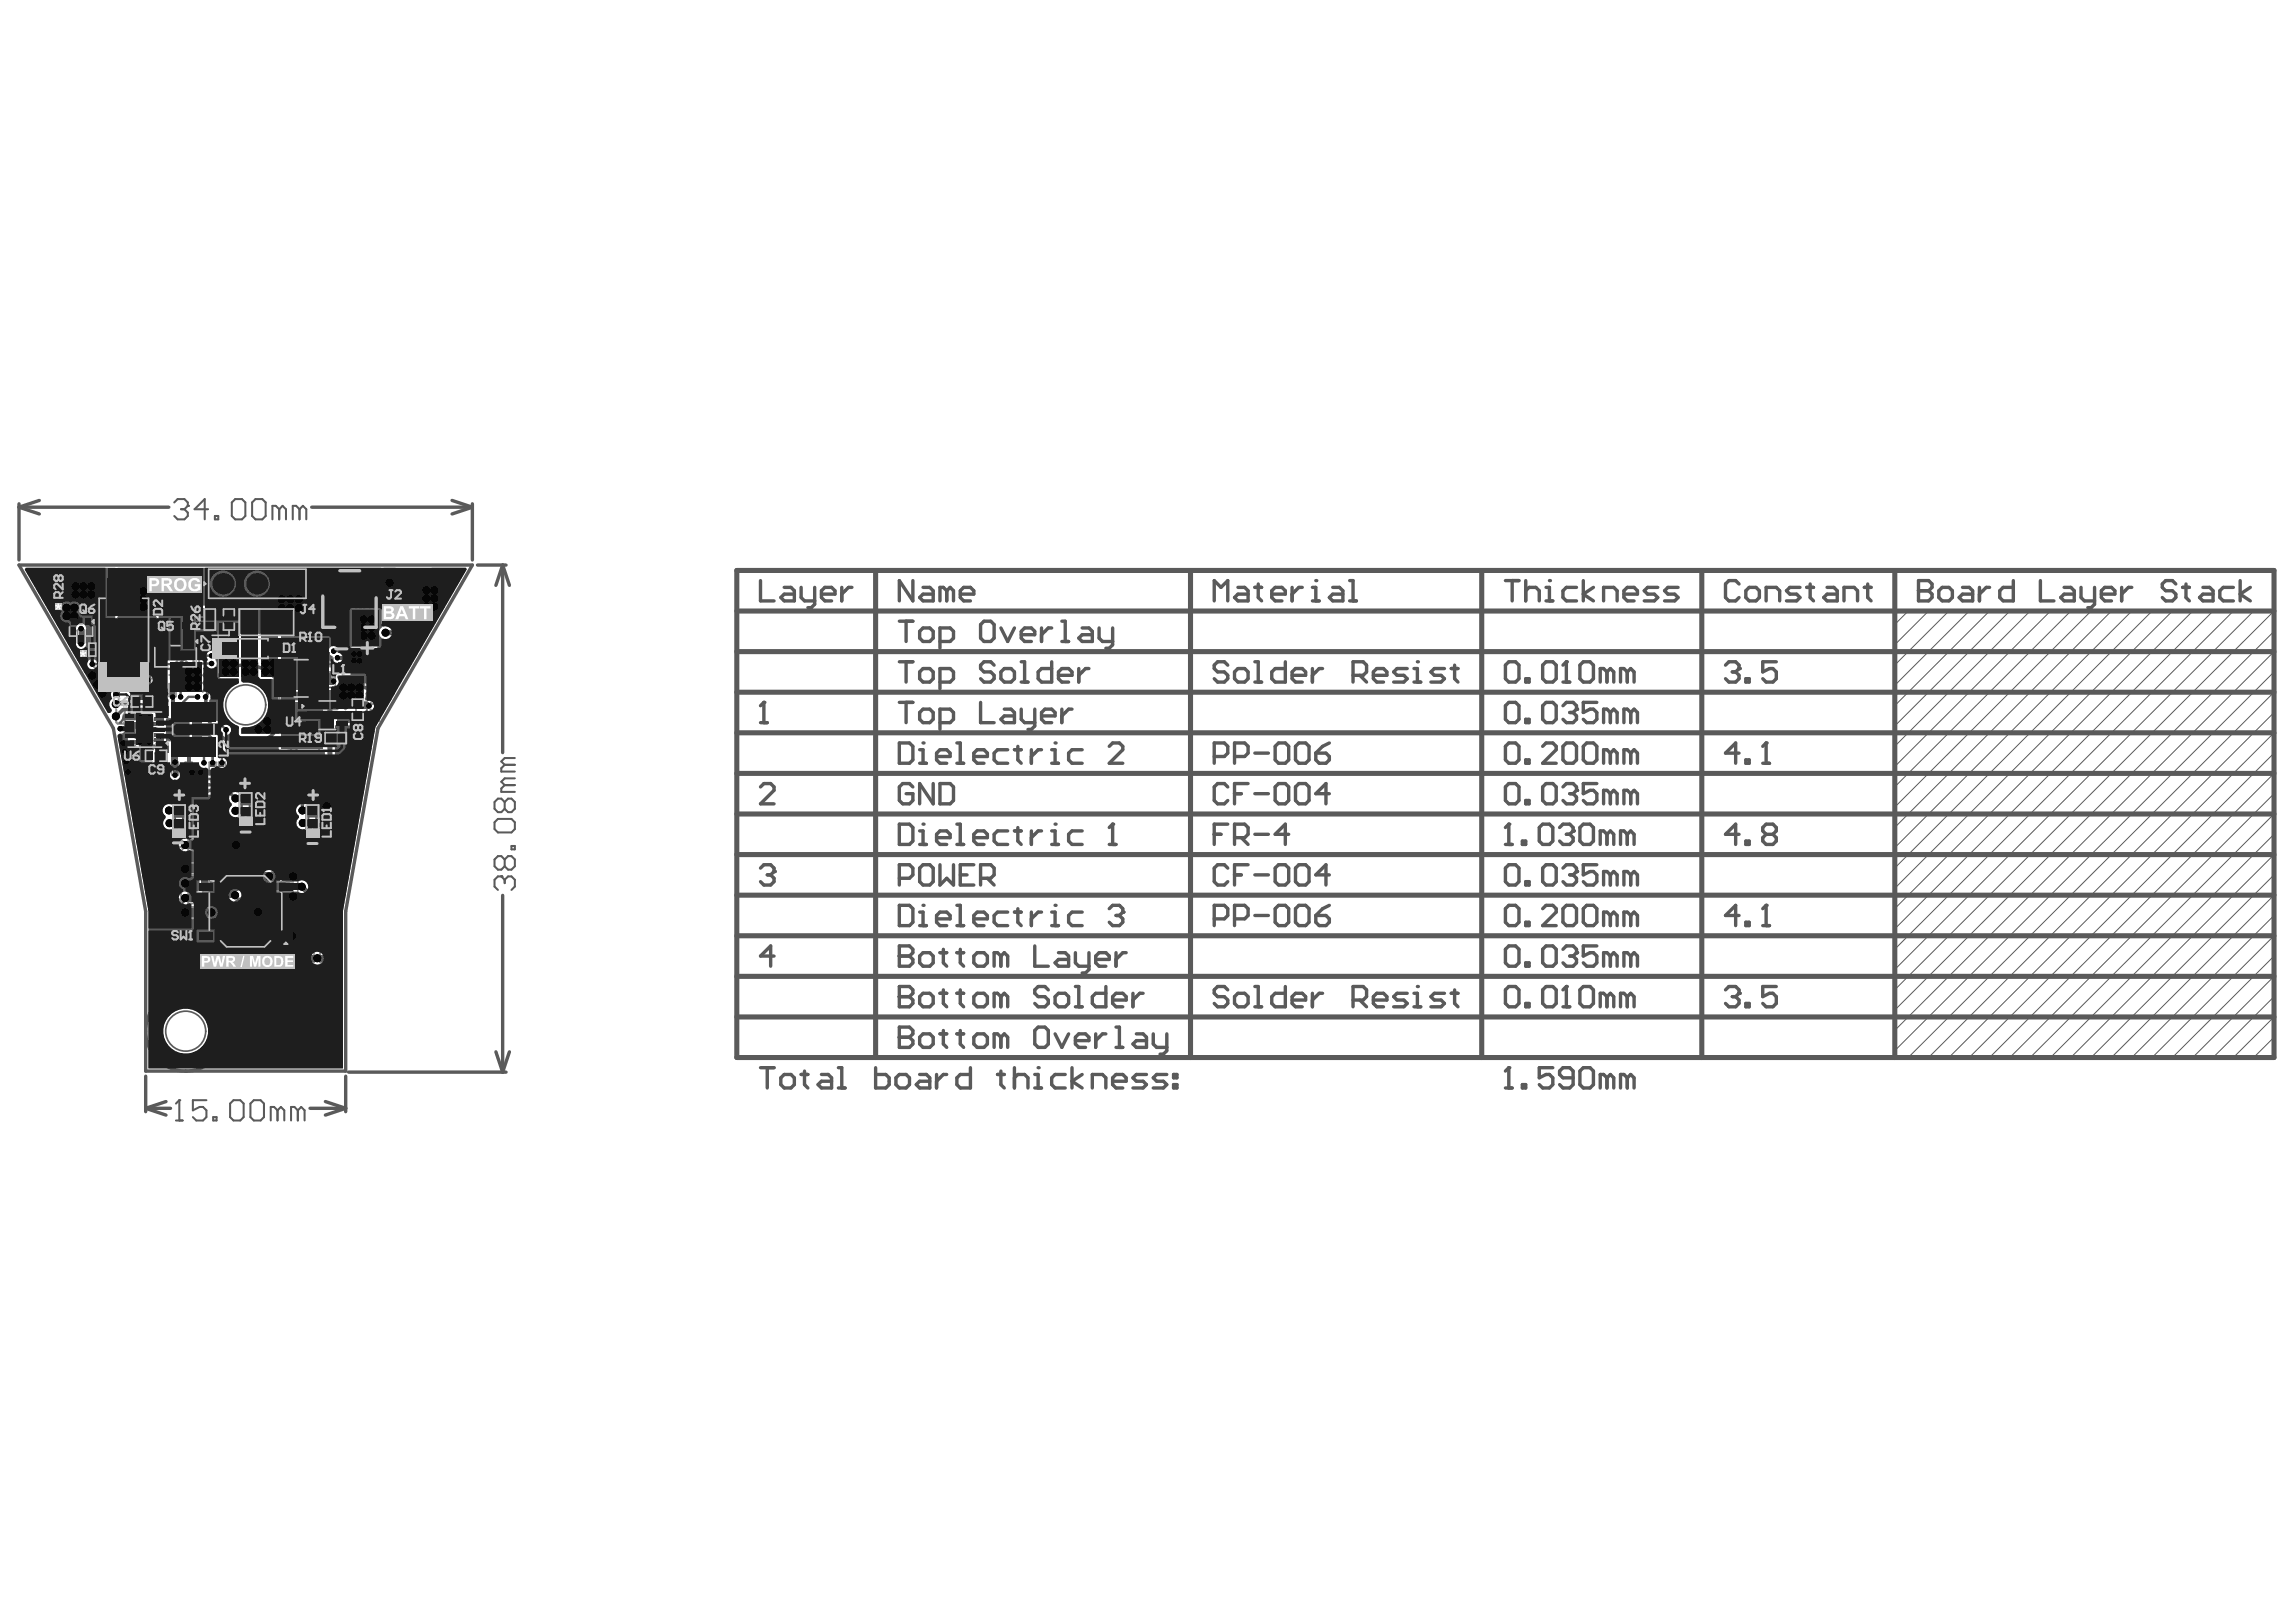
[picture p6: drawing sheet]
<svg xmlns="http://www.w3.org/2000/svg" width="297mm" height="210mm" viewBox="0 0 297 210" stroke-linecap="round" stroke-linejoin="round" font-family="sans-serif">
<g fill="none" stroke="#5a5a5a" stroke-width=".44">
<path d="M2.5 73.1h58.6l-12.2 21.1-4.2 23.7v20.7h-25.9v-20.7l-4.1-23.7zM41.8 73.9h6.9v7.3h-6.9zM20.1 104.1v3.5M22.5 106.8v.4h.4M22.9 104.5h-.4v.5M23.5 104.5h.3v.5M23.8 106.8v.4h-.3M26.2 104.1v3.5M27.1 114.3v.9M27.2 114.3v.9M27.4 114.3v.9M27.6 115.5v.2"/>
<path d="M27.6 115.5h.1M28.8 114.3h-2.5v.9h1.6M28.8 102.4v3.5M29.4 113.7h.1M29.4 113.7v.1M29.4 113.7l-1.8 1.8M29.4 113.8h.1M29.4 113.8l-1.8 1.7M31.1 105v.5M31.1 105.5h.4M31.1 105.1h.1M31.3 105.1l-.2 .4"/>
<path d="M31.5 102.8h-.4v.4M32.1 102.8h.4v.4M32.5 105v.5h-.4M34 113.8h.2M34 113.7h.2M34.2 113.8l1.7 1.7M34.2 113.7l1.8 1.8M34.2 113.7v.1M34.8 102.4v3.5M34.8 114.3h2.5v.9h-1.6M35.9 115.5v.2M36 115.5v.2"/>
<path d="M36 115.5h-.1M36.2 114.3v.9M36.3 114.3v.9M36.4 114.3v.9M36.5 114.3v.9M37.4 104.1v3.5M39.7 106.8v.4M39.7 106.8h.1M39.7 107.2h.4M39.9 106.8l-.2 .4M40.1 104.5h-.4v.5M40.7 104.5h.4v.5"/>
<path d="M41.1 106.8v.4h-.4M43.4 104.1v3.5M27.1 120.7v.9M27.2 120.7v.9M27.4 120.7v.9M27.6 120.2v.2M27.6 120.4l1.8 1.8M27.6 120.3v.1M27.6 120.2v.1M27.6 120.3l1.8 1.8M27.9 120.7h-1.6v.9h2.5M29.4 122.2h.1"/>
<path d="M29.4 122.1v.1M29.4 122.1h.1M34 122.2h.2M34 122.1h.2M34.2 122.1v.1M35.7 120.7h1.6v.9h-2.5M35.9 120.3l.1 .1M35.9 120.3l-1.7 1.8M35.9 120.2v.1M36 120.2v.2M36 120.4l-1.8 1.8M36.2 120.7v.9"/>
<path d="M36.3 120.7v.9M36.4 120.7v.9M36.5 120.7v.9"/>
</g>
<g fill="none" stroke="#5a5a5a" stroke-width=".22">
<circle cx="31.8" cy="91.2" r="2.59"/>
<circle cx="24" cy="133.4" r="2.59"/>
</g>
<circle cx="23.8" cy="105" r=".22" fill="#5a5a5a"/>
<path d="M23.8 105h.1" fill="none" stroke="#5a5a5a" stroke-width=".44"/>
<circle cx="23.8" cy="105" r=".22" fill="#5a5a5a"/>
<path d="M23.8 105h.1" fill="none" stroke="#5a5a5a" stroke-width=".44"/>
<circle cx="23.8" cy="105" r=".22" fill="#5a5a5a"/>
<path d="M23.8 104.9h.1M23.8 105h.1M41.1 105h.1" fill="none" stroke="#5a5a5a" stroke-width=".44"/>
<circle cx="41.1" cy="105" r=".22" fill="#5a5a5a"/>
<path d="M41.1 105h.1" fill="none" stroke="#5a5a5a" stroke-width=".44"/>
<circle cx="41.1" cy="105" r=".22" fill="#5a5a5a"/>
<path d="M41.1 105h.1" fill="none" stroke="#5a5a5a" stroke-width=".44"/>
<circle cx="41.1" cy="105" r=".22" fill="#5a5a5a"/>
<path d="M32.5 103.2h.1M41.1 104.9h.1M41.1 105h.1" fill="none" stroke="#5a5a5a" stroke-width=".44"/>
<circle cx="32.5" cy="103.2" r=".22" fill="#5a5a5a"/>
<path d="M32.5 103.2h.1" fill="none" stroke="#5a5a5a" stroke-width=".44"/>
<circle cx="32.5" cy="103.2" r=".22" fill="#5a5a5a"/>
<path d="M32.5 103.2h.1" fill="none" stroke="#5a5a5a" stroke-width=".44"/>
<circle cx="32.5" cy="103.2" r=".22" fill="#5a5a5a"/>
<path d="M32.4 103.2h.1M32.5 103.2h.1" fill="none" stroke="#5a5a5a" stroke-width=".44"/>
<circle cx="32.4" cy="103.2" r=".22" fill="#5a5a5a"/>
<path d="M32.4 103.2h.1" fill="none" stroke="#5a5a5a" stroke-width=".44"/>
<circle cx="22.5" cy="106.8" r=".22" fill="#5a5a5a"/>
<path d="M22.5 106.8h.1" fill="none" stroke="#5a5a5a" stroke-width=".44"/>
<circle cx="22.5" cy="106.8" r=".22" fill="#5a5a5a"/>
<path d="M22.5 106.8h.1" fill="none" stroke="#5a5a5a" stroke-width=".44"/>
<circle cx="22.5" cy="106.8" r=".22" fill="#5a5a5a"/>
<path d="M22.5 106.8h.1" fill="none" stroke="#5a5a5a" stroke-width=".44"/>
<circle cx="39.7" cy="106.8" r=".22" fill="#5a5a5a"/>
<path d="M39.7 106.8h.1" fill="none" stroke="#5a5a5a" stroke-width=".44"/>
<circle cx="39.7" cy="106.8" r=".22" fill="#5a5a5a"/>
<path d="M39.7 106.8h.1M39.8 106.8h.1" fill="none" stroke="#5a5a5a" stroke-width=".44"/>
<circle cx="39.8" cy="106.8" r=".22" fill="#5a5a5a"/>
<path d="M39.8 106.8h.1" fill="none" stroke="#5a5a5a" stroke-width=".44"/>
<circle cx="31.1" cy="105" r=".22" fill="#5a5a5a"/>
<path d="M31.1 105v.1" fill="none" stroke="#5a5a5a" stroke-width=".44"/>
<circle cx="31.1" cy="105.1" r=".22" fill="#5a5a5a"/>
<path d="M31.1 105.1h.1" fill="none" stroke="#5a5a5a" stroke-width=".44"/>
<circle cx="31.1" cy="105.1" r=".22" fill="#5a5a5a"/>
<path d="M31.1 105.1h.1" fill="none" stroke="#5a5a5a" stroke-width=".44"/>
<circle cx="23.8" cy="106.8" r=".22" fill="#5a5a5a"/>
<path d="M23.8 106.8h.1" fill="none" stroke="#5a5a5a" stroke-width=".44"/>
<circle cx="23.8" cy="106.8" r=".22" fill="#5a5a5a"/>
<path d="M23.8 106.8h.1" fill="none" stroke="#5a5a5a" stroke-width=".44"/>
<circle cx="23.8" cy="106.8" r=".22" fill="#5a5a5a"/>
<path d="M22.6 106.8h1.2M23.8 106.8h.1" fill="none" stroke="#5a5a5a" stroke-width=".44"/>
<circle cx="22.5" cy="104.9" r=".22" fill="#5a5a5a"/>
<path d="M22.5 104.9h.1" fill="none" stroke="#5a5a5a" stroke-width=".44"/>
<circle cx="22.5" cy="104.9" r=".22" fill="#5a5a5a"/>
<path d="M22.5 105h.1M22.5 104.9h.1" fill="none" stroke="#5a5a5a" stroke-width=".44"/>
<circle cx="22.5" cy="105" r=".22" fill="#5a5a5a"/>
<path d="M22.5 105h.1" fill="none" stroke="#5a5a5a" stroke-width=".44"/>
<circle cx="22.5" cy="105" r=".22" fill="#5a5a5a"/>
<path d="M22.5 105h.1M22.6 105h1.2" fill="none" stroke="#5a5a5a" stroke-width=".44"/>
<circle cx="41.1" cy="106.8" r=".22" fill="#5a5a5a"/>
<path d="M41.1 106.8h.1" fill="none" stroke="#5a5a5a" stroke-width=".44"/>
<circle cx="41.1" cy="106.8" r=".22" fill="#5a5a5a"/>
<path d="M41.1 106.8h.1" fill="none" stroke="#5a5a5a" stroke-width=".44"/>
<circle cx="41.1" cy="106.8" r=".22" fill="#5a5a5a"/>
<path d="M39.8 106.8h1.2M41.1 106.8h.1" fill="none" stroke="#5a5a5a" stroke-width=".44"/>
<circle cx="39.8" cy="104.9" r=".22" fill="#5a5a5a"/>
<path d="M39.8 104.9h.1" fill="none" stroke="#5a5a5a" stroke-width=".44"/>
<circle cx="39.8" cy="104.9" r=".22" fill="#5a5a5a"/>
<path d="M39.7 105h.1M39.8 104.9h.1" fill="none" stroke="#5a5a5a" stroke-width=".44"/>
<circle cx="39.7" cy="105" r=".22" fill="#5a5a5a"/>
<path d="M39.7 105h.1" fill="none" stroke="#5a5a5a" stroke-width=".44"/>
<circle cx="39.7" cy="105" r=".22" fill="#5a5a5a"/>
<path d="M31.2 105.1h1.2M39.7 105h.1M39.8 105h1.2" fill="none" stroke="#5a5a5a" stroke-width=".44"/>
<circle cx="32.4" cy="105.1" r=".22" fill="#5a5a5a"/>
<path d="M32.4 105.1h.1" fill="none" stroke="#5a5a5a" stroke-width=".44"/>
<circle cx="32.4" cy="105.1" r=".22" fill="#5a5a5a"/>
<path d="M32.4 105.1h.1M32.5 105.1h.1" fill="none" stroke="#5a5a5a" stroke-width=".44"/>
<circle cx="32.5" cy="105.1" r=".22" fill="#5a5a5a"/>
<path d="M32.5 105v.1" fill="none" stroke="#5a5a5a" stroke-width=".44"/>
<circle cx="31.1" cy="103.2" r=".22" fill="#5a5a5a"/>
<path d="M31.1 103.2h.1" fill="none" stroke="#5a5a5a" stroke-width=".44"/>
<circle cx="31.1" cy="103.2" r=".22" fill="#5a5a5a"/>
<path d="M31.1 103.2h.1" fill="none" stroke="#5a5a5a" stroke-width=".44"/>
<circle cx="31.1" cy="103.2" r=".22" fill="#5a5a5a"/>
<path d="M31.1 103.2h.1" fill="none" stroke="#5a5a5a" stroke-width=".44"/>
<circle cx="31.1" cy="103.2" r=".22" fill="#5a5a5a"/>
<path d="M22.5 105v1.7M23.8 105v1.7M27.6 115.7v4.5M28.2 115.7h-.8v4.5h.8v.5l.8 .9h.5v.7h4.5v-.7h.5l1.4-1.4h.3v-4.5h-.3M31.1 103.3v1.7M31.2 103.2h1.2M32.4 103.3v1.7M34 113.8v.5h.5M39.8 105v1.7M41.1 105v1.7M29.5 122.1h4.5" fill="none" stroke="#5a5a5a" stroke-width=".44"/>
<circle cx="35.9" cy="120.2" r=".22" fill="#5a5a5a"/>
<path d="M29.5 113.8h4.5v-.3h-4.5v.8h-.5l-.8 .9v.5M34.5 114.3l.9 .9v.5h.5v4.5" fill="none" stroke="#5a5a5a" stroke-width=".44"/>
<circle cx="23.8" cy="105" r=".22" fill="#5a5a5a"/>
<path d="M23.8 105h.1" fill="none" stroke="#5a5a5a" stroke-width=".44"/>
<circle cx="23.8" cy="105" r=".22" fill="#5a5a5a"/>
<path d="M23.8 105h.1" fill="none" stroke="#5a5a5a" stroke-width=".44"/>
<circle cx="23.8" cy="105" r=".22" fill="#5a5a5a"/>
<path d="M23.8 105h.1" fill="none" stroke="#5a5a5a" stroke-width=".44"/>
<circle cx="23.8" cy="105" r=".22" fill="#5a5a5a"/>
<path d="M23.8 105h.1" fill="none" stroke="#5a5a5a" stroke-width=".44"/>
<circle cx="23.8" cy="105" r=".22" fill="#5a5a5a"/>
<path d="M23.8 105h.1" fill="none" stroke="#5a5a5a" stroke-width=".44"/>
<circle cx="23.8" cy="105" r=".22" fill="#5a5a5a"/>
<path d="M23.8 105h.1" fill="none" stroke="#5a5a5a" stroke-width=".44"/>
<circle cx="23.8" cy="105" r=".22" fill="#5a5a5a"/>
<path d="M23.8 105h.1" fill="none" stroke="#5a5a5a" stroke-width=".44"/>
<circle cx="23.8" cy="105" r=".22" fill="#5a5a5a"/>
<path d="M23.8 105h.1" fill="none" stroke="#5a5a5a" stroke-width=".44"/>
<circle cx="23.8" cy="105" r=".22" fill="#5a5a5a"/>
<path d="M23.8 105h.1" fill="none" stroke="#5a5a5a" stroke-width=".44"/>
<circle cx="23.8" cy="105" r=".22" fill="#5a5a5a"/>
<path d="M23.8 105h.1" fill="none" stroke="#5a5a5a" stroke-width=".44"/>
<circle cx="23.8" cy="105" r=".22" fill="#5a5a5a"/>
<path d="M23.8 105h.1" fill="none" stroke="#5a5a5a" stroke-width=".44"/>
<circle cx="23.8" cy="105" r=".22" fill="#5a5a5a"/>
<path d="M23.8 105h.1" fill="none" stroke="#5a5a5a" stroke-width=".44"/>
<circle cx="23.8" cy="105" r=".22" fill="#5a5a5a"/>
<path d="M23.8 105h.1" fill="none" stroke="#5a5a5a" stroke-width=".44"/>
<circle cx="23.8" cy="105" r=".22" fill="#5a5a5a"/>
<path d="M23.8 105h.1" fill="none" stroke="#5a5a5a" stroke-width=".44"/>
<circle cx="23.8" cy="105" r=".22" fill="#5a5a5a"/>
<path d="M23.8 105h.1" fill="none" stroke="#5a5a5a" stroke-width=".44"/>
<circle cx="23.8" cy="105" r=".22" fill="#5a5a5a"/>
<path d="M23.8 105h.1" fill="none" stroke="#5a5a5a" stroke-width=".44"/>
<circle cx="23.8" cy="105" r=".22" fill="#5a5a5a"/>
<path d="M23.8 105h.1" fill="none" stroke="#5a5a5a" stroke-width=".44"/>
<circle cx="23.8" cy="105" r=".22" fill="#5a5a5a"/>
<path d="M23.8 105h.1" fill="none" stroke="#5a5a5a" stroke-width=".44"/>
<circle cx="23.8" cy="105" r=".22" fill="#5a5a5a"/>
<path d="M23.8 105h.1" fill="none" stroke="#5a5a5a" stroke-width=".44"/>
<circle cx="23.8" cy="105" r=".22" fill="#5a5a5a"/>
<path d="M23.8 105h.1" fill="none" stroke="#5a5a5a" stroke-width=".44"/>
<circle cx="23.8" cy="105" r=".22" fill="#5a5a5a"/>
<path d="M23.8 105h.1" fill="none" stroke="#5a5a5a" stroke-width=".44"/>
<circle cx="23.8" cy="105" r=".22" fill="#5a5a5a"/>
<path d="M23.8 105h.1" fill="none" stroke="#5a5a5a" stroke-width=".44"/>
<circle cx="23.8" cy="105" r=".22" fill="#5a5a5a"/>
<path d="M23.8 105h.1" fill="none" stroke="#5a5a5a" stroke-width=".44"/>
<circle cx="23.8" cy="105" r=".22" fill="#5a5a5a"/>
<path d="M23.8 105h.1" fill="none" stroke="#5a5a5a" stroke-width=".44"/>
<circle cx="23.8" cy="105" r=".22" fill="#5a5a5a"/>
<path d="M23.8 105h.1" fill="none" stroke="#5a5a5a" stroke-width=".44"/>
<circle cx="23.8" cy="105" r=".22" fill="#5a5a5a"/>
<path d="M23.8 105h.1" fill="none" stroke="#5a5a5a" stroke-width=".44"/>
<circle cx="23.8" cy="105" r=".22" fill="#5a5a5a"/>
<path d="M23.8 105h.1" fill="none" stroke="#5a5a5a" stroke-width=".44"/>
<circle cx="23.8" cy="105" r=".22" fill="#5a5a5a"/>
<path d="M23.8 105h.1" fill="none" stroke="#5a5a5a" stroke-width=".44"/>
<circle cx="23.8" cy="105" r=".22" fill="#5a5a5a"/>
<path d="M23.8 105h.1" fill="none" stroke="#5a5a5a" stroke-width=".44"/>
<circle cx="23.8" cy="105" r=".22" fill="#5a5a5a"/>
<path d="M23.8 105h.1" fill="none" stroke="#5a5a5a" stroke-width=".44"/>
<circle cx="23.8" cy="105" r=".22" fill="#5a5a5a"/>
<path d="M23.8 105h.1" fill="none" stroke="#5a5a5a" stroke-width=".44"/>
<circle cx="23.8" cy="105" r=".22" fill="#5a5a5a"/>
<path d="M23.8 105h.1" fill="none" stroke="#5a5a5a" stroke-width=".44"/>
<circle cx="23.8" cy="105" r=".22" fill="#5a5a5a"/>
<path d="M23.8 105h.1" fill="none" stroke="#5a5a5a" stroke-width=".44"/>
<circle cx="23.8" cy="105" r=".22" fill="#5a5a5a"/>
<path d="M23.8 105h.1" fill="none" stroke="#5a5a5a" stroke-width=".44"/>
<circle cx="23.8" cy="105" r=".22" fill="#5a5a5a"/>
<path d="M23.8 105h.1" fill="none" stroke="#5a5a5a" stroke-width=".44"/>
<circle cx="23.8" cy="105" r=".22" fill="#5a5a5a"/>
<path d="M23.8 105h.1" fill="none" stroke="#5a5a5a" stroke-width=".44"/>
<circle cx="23.8" cy="105" r=".22" fill="#5a5a5a"/>
<path d="M23.8 105h.1" fill="none" stroke="#5a5a5a" stroke-width=".44"/>
<circle cx="23.8" cy="105" r=".22" fill="#5a5a5a"/>
<path d="M23.8 105h.1" fill="none" stroke="#5a5a5a" stroke-width=".44"/>
<circle cx="23.8" cy="105" r=".22" fill="#5a5a5a"/>
<path d="M23.8 105h.1" fill="none" stroke="#5a5a5a" stroke-width=".44"/>
<circle cx="23.8" cy="105" r=".22" fill="#5a5a5a"/>
<path d="M23.8 105h.1" fill="none" stroke="#5a5a5a" stroke-width=".44"/>
<circle cx="23.8" cy="105" r=".22" fill="#5a5a5a"/>
<path d="M23.8 105h.1" fill="none" stroke="#5a5a5a" stroke-width=".44"/>
<circle cx="23.8" cy="105" r=".22" fill="#5a5a5a"/>
<path d="M23.8 105h.1" fill="none" stroke="#5a5a5a" stroke-width=".44"/>
<circle cx="23.8" cy="105" r=".22" fill="#5a5a5a"/>
<path d="M23.8 105h.1" fill="none" stroke="#5a5a5a" stroke-width=".44"/>
<circle cx="23.8" cy="105" r=".22" fill="#5a5a5a"/>
<path d="M23.8 105h.1" fill="none" stroke="#5a5a5a" stroke-width=".44"/>
<circle cx="23.8" cy="105" r=".22" fill="#5a5a5a"/>
<path d="M23.8 105h.1" fill="none" stroke="#5a5a5a" stroke-width=".44"/>
<circle cx="23.8" cy="105" r=".22" fill="#5a5a5a"/>
<path d="M23.8 105h.1" fill="none" stroke="#5a5a5a" stroke-width=".44"/>
<circle cx="23.8" cy="105" r=".22" fill="#5a5a5a"/>
<path d="M23.8 105h.1" fill="none" stroke="#5a5a5a" stroke-width=".44"/>
<circle cx="23.8" cy="105" r=".22" fill="#5a5a5a"/>
<path d="M23.8 105h.1" fill="none" stroke="#5a5a5a" stroke-width=".44"/>
<circle cx="23.8" cy="105" r=".22" fill="#5a5a5a"/>
<path d="M23.8 105h.1" fill="none" stroke="#5a5a5a" stroke-width=".44"/>
<circle cx="23.8" cy="105" r=".22" fill="#5a5a5a"/>
<path d="M23.8 105h.1" fill="none" stroke="#5a5a5a" stroke-width=".44"/>
<circle cx="23.8" cy="105" r=".22" fill="#5a5a5a"/>
<path d="M23.8 105h.1" fill="none" stroke="#5a5a5a" stroke-width=".44"/>
<circle cx="23.8" cy="105" r=".22" fill="#5a5a5a"/>
<path d="M23.8 105h.1" fill="none" stroke="#5a5a5a" stroke-width=".44"/>
<circle cx="23.8" cy="105" r=".22" fill="#5a5a5a"/>
<path d="M23.8 105h.1" fill="none" stroke="#5a5a5a" stroke-width=".44"/>
<circle cx="23.8" cy="105" r=".22" fill="#5a5a5a"/>
<path d="M23.8 105h.1" fill="none" stroke="#5a5a5a" stroke-width=".44"/>
<circle cx="23.8" cy="105" r=".22" fill="#5a5a5a"/>
<path d="M23.8 105h.1" fill="none" stroke="#5a5a5a" stroke-width=".44"/>
<circle cx="23.8" cy="105" r=".22" fill="#5a5a5a"/>
<path d="M23.8 105h.1" fill="none" stroke="#5a5a5a" stroke-width=".44"/>
<circle cx="23.8" cy="105" r=".22" fill="#5a5a5a"/>
<path d="M23.8 105h.1" fill="none" stroke="#5a5a5a" stroke-width=".44"/>
<circle cx="23.8" cy="105" r=".22" fill="#5a5a5a"/>
<path d="M23.8 105h.1" fill="none" stroke="#5a5a5a" stroke-width=".44"/>
<circle cx="23.8" cy="105" r=".22" fill="#5a5a5a"/>
<path d="M23.8 105h.1" fill="none" stroke="#5a5a5a" stroke-width=".44"/>
<circle cx="23.8" cy="105" r=".22" fill="#5a5a5a"/>
<path d="M23.8 105h.1" fill="none" stroke="#5a5a5a" stroke-width=".44"/>
<circle cx="23.8" cy="105" r=".22" fill="#5a5a5a"/>
<path d="M23.8 105h.1" fill="none" stroke="#5a5a5a" stroke-width=".44"/>
<circle cx="23.8" cy="105" r=".22" fill="#5a5a5a"/>
<path d="M23.8 105h.1" fill="none" stroke="#5a5a5a" stroke-width=".44"/>
<circle cx="23.8" cy="105" r=".22" fill="#5a5a5a"/>
<path d="M23.8 105h.1" fill="none" stroke="#5a5a5a" stroke-width=".44"/>
<circle cx="23.8" cy="105" r=".22" fill="#5a5a5a"/>
<path d="M23.8 105h.1" fill="none" stroke="#5a5a5a" stroke-width=".44"/>
<circle cx="23.8" cy="105" r=".22" fill="#5a5a5a"/>
<path d="M23.8 105h.1" fill="none" stroke="#5a5a5a" stroke-width=".44"/>
<circle cx="23.8" cy="105" r=".22" fill="#5a5a5a"/>
<path d="M23.8 105h.1" fill="none" stroke="#5a5a5a" stroke-width=".44"/>
<circle cx="23.8" cy="105" r=".22" fill="#5a5a5a"/>
<path d="M23.8 105h.1" fill="none" stroke="#5a5a5a" stroke-width=".44"/>
<circle cx="23.8" cy="105" r=".22" fill="#5a5a5a"/>
<path d="M23.8 105h.1" fill="none" stroke="#5a5a5a" stroke-width=".44"/>
<circle cx="23.8" cy="105" r=".22" fill="#5a5a5a"/>
<path d="M23.8 105h.1" fill="none" stroke="#5a5a5a" stroke-width=".44"/>
<circle cx="23.8" cy="105" r=".22" fill="#5a5a5a"/>
<path d="M23.8 105h.1" fill="none" stroke="#5a5a5a" stroke-width=".44"/>
<circle cx="23.8" cy="105" r=".22" fill="#5a5a5a"/>
<path d="M23.8 105h.1" fill="none" stroke="#5a5a5a" stroke-width=".44"/>
<circle cx="23.8" cy="105" r=".22" fill="#5a5a5a"/>
<path d="M23.8 105h.1" fill="none" stroke="#5a5a5a" stroke-width=".44"/>
<circle cx="23.8" cy="105" r=".22" fill="#5a5a5a"/>
<path d="M23.8 105h.1" fill="none" stroke="#5a5a5a" stroke-width=".44"/>
<circle cx="23.8" cy="105" r=".22" fill="#5a5a5a"/>
<path d="M23.8 105h.1" fill="none" stroke="#5a5a5a" stroke-width=".44"/>
<circle cx="23.8" cy="105" r=".22" fill="#5a5a5a"/>
<path d="M23.8 105h.1" fill="none" stroke="#5a5a5a" stroke-width=".44"/>
<circle cx="23.8" cy="105" r=".22" fill="#5a5a5a"/>
<path d="M23.8 105h.1" fill="none" stroke="#5a5a5a" stroke-width=".44"/>
<circle cx="23.8" cy="105" r=".22" fill="#5a5a5a"/>
<path d="M23.8 105h.1" fill="none" stroke="#5a5a5a" stroke-width=".44"/>
<circle cx="23.8" cy="105" r=".22" fill="#5a5a5a"/>
<path d="M23.8 105h.1" fill="none" stroke="#5a5a5a" stroke-width=".44"/>
<circle cx="23.8" cy="105" r=".22" fill="#5a5a5a"/>
<path d="M23.8 105h.1" fill="none" stroke="#5a5a5a" stroke-width=".44"/>
<circle cx="23.8" cy="105" r=".22" fill="#5a5a5a"/>
<path d="M23.8 105h.1" fill="none" stroke="#5a5a5a" stroke-width=".44"/>
<circle cx="23.8" cy="105" r=".22" fill="#5a5a5a"/>
<path d="M23.8 105h.1" fill="none" stroke="#5a5a5a" stroke-width=".44"/>
<circle cx="23.8" cy="105" r=".22" fill="#5a5a5a"/>
<path d="M23.8 105h.1" fill="none" stroke="#5a5a5a" stroke-width=".44"/>
<circle cx="23.8" cy="105" r=".22" fill="#5a5a5a"/>
<path d="M23.8 105h.1" fill="none" stroke="#5a5a5a" stroke-width=".44"/>
<circle cx="23.8" cy="105" r=".22" fill="#5a5a5a"/>
<path d="M23.8 105h.1" fill="none" stroke="#5a5a5a" stroke-width=".44"/>
<circle cx="23.8" cy="105" r=".22" fill="#5a5a5a"/>
<path d="M23.8 105h.1" fill="none" stroke="#5a5a5a" stroke-width=".44"/>
<circle cx="23.8" cy="105" r=".22" fill="#5a5a5a"/>
<path d="M23.8 105h.1" fill="none" stroke="#5a5a5a" stroke-width=".44"/>
<g fill="#5a5a5a">
<circle cx="23.8" cy="105" r=".22"/>
<circle cx="41.1" cy="105" r=".22"/>
</g>
<path d="M41.1 105h.1" fill="none" stroke="#5a5a5a" stroke-width=".44"/>
<circle cx="41.1" cy="105" r=".22" fill="#5a5a5a"/>
<path d="M41.1 105h.1" fill="none" stroke="#5a5a5a" stroke-width=".44"/>
<circle cx="41.1" cy="105" r=".22" fill="#5a5a5a"/>
<path d="M41.1 105h.1" fill="none" stroke="#5a5a5a" stroke-width=".44"/>
<circle cx="41.1" cy="105" r=".22" fill="#5a5a5a"/>
<path d="M41.1 105h.1" fill="none" stroke="#5a5a5a" stroke-width=".44"/>
<circle cx="41.1" cy="105" r=".22" fill="#5a5a5a"/>
<path d="M41.1 105h.1" fill="none" stroke="#5a5a5a" stroke-width=".44"/>
<circle cx="41.1" cy="105" r=".22" fill="#5a5a5a"/>
<path d="M41.1 105h.1" fill="none" stroke="#5a5a5a" stroke-width=".44"/>
<circle cx="41.1" cy="105" r=".22" fill="#5a5a5a"/>
<path d="M41.1 105h.1" fill="none" stroke="#5a5a5a" stroke-width=".44"/>
<circle cx="41.1" cy="105" r=".22" fill="#5a5a5a"/>
<path d="M41.1 105h.1" fill="none" stroke="#5a5a5a" stroke-width=".44"/>
<circle cx="41.1" cy="105" r=".22" fill="#5a5a5a"/>
<path d="M41.1 105h.1" fill="none" stroke="#5a5a5a" stroke-width=".44"/>
<circle cx="41.1" cy="105" r=".22" fill="#5a5a5a"/>
<path d="M41.1 105h.1" fill="none" stroke="#5a5a5a" stroke-width=".44"/>
<circle cx="41.1" cy="105" r=".22" fill="#5a5a5a"/>
<path d="M41.1 105h.1" fill="none" stroke="#5a5a5a" stroke-width=".44"/>
<circle cx="41.1" cy="105" r=".22" fill="#5a5a5a"/>
<path d="M41.1 105h.1" fill="none" stroke="#5a5a5a" stroke-width=".44"/>
<circle cx="41.1" cy="105" r=".22" fill="#5a5a5a"/>
<path d="M41.1 105h.1" fill="none" stroke="#5a5a5a" stroke-width=".44"/>
<circle cx="41.1" cy="105" r=".22" fill="#5a5a5a"/>
<path d="M41.1 105h.1" fill="none" stroke="#5a5a5a" stroke-width=".44"/>
<circle cx="41.1" cy="105" r=".22" fill="#5a5a5a"/>
<path d="M41.1 105h.1" fill="none" stroke="#5a5a5a" stroke-width=".44"/>
<circle cx="41.1" cy="105" r=".22" fill="#5a5a5a"/>
<path d="M41.1 105h.1" fill="none" stroke="#5a5a5a" stroke-width=".44"/>
<circle cx="41.1" cy="105" r=".22" fill="#5a5a5a"/>
<path d="M41.1 105h.1" fill="none" stroke="#5a5a5a" stroke-width=".44"/>
<circle cx="41.1" cy="105" r=".22" fill="#5a5a5a"/>
<path d="M41.1 105h.1" fill="none" stroke="#5a5a5a" stroke-width=".44"/>
<circle cx="41.1" cy="105" r=".22" fill="#5a5a5a"/>
<path d="M41.1 105h.1" fill="none" stroke="#5a5a5a" stroke-width=".44"/>
<circle cx="41.1" cy="105" r=".22" fill="#5a5a5a"/>
<path d="M41.1 105h.1" fill="none" stroke="#5a5a5a" stroke-width=".44"/>
<circle cx="41.1" cy="105" r=".22" fill="#5a5a5a"/>
<path d="M41.1 105h.1" fill="none" stroke="#5a5a5a" stroke-width=".44"/>
<circle cx="41.1" cy="105" r=".22" fill="#5a5a5a"/>
<path d="M41.1 105h.1" fill="none" stroke="#5a5a5a" stroke-width=".44"/>
<circle cx="41.1" cy="105" r=".22" fill="#5a5a5a"/>
<path d="M41.1 105h.1" fill="none" stroke="#5a5a5a" stroke-width=".44"/>
<circle cx="41.1" cy="105" r=".22" fill="#5a5a5a"/>
<path d="M41.1 105h.1" fill="none" stroke="#5a5a5a" stroke-width=".44"/>
<circle cx="41.1" cy="105" r=".22" fill="#5a5a5a"/>
<path d="M41.1 105h.1" fill="none" stroke="#5a5a5a" stroke-width=".44"/>
<circle cx="41.1" cy="105" r=".22" fill="#5a5a5a"/>
<path d="M41.1 105h.1" fill="none" stroke="#5a5a5a" stroke-width=".44"/>
<circle cx="41.1" cy="105" r=".22" fill="#5a5a5a"/>
<path d="M41.1 105h.1" fill="none" stroke="#5a5a5a" stroke-width=".44"/>
<circle cx="41.1" cy="105" r=".22" fill="#5a5a5a"/>
<path d="M41.1 105h.1" fill="none" stroke="#5a5a5a" stroke-width=".44"/>
<circle cx="41.1" cy="105" r=".22" fill="#5a5a5a"/>
<path d="M41.1 105h.1" fill="none" stroke="#5a5a5a" stroke-width=".44"/>
<circle cx="41.1" cy="105" r=".22" fill="#5a5a5a"/>
<path d="M41.1 105h.1" fill="none" stroke="#5a5a5a" stroke-width=".44"/>
<circle cx="41.1" cy="105" r=".22" fill="#5a5a5a"/>
<path d="M41.1 105h.1" fill="none" stroke="#5a5a5a" stroke-width=".44"/>
<circle cx="41.1" cy="105" r=".22" fill="#5a5a5a"/>
<path d="M41.1 105h.1" fill="none" stroke="#5a5a5a" stroke-width=".44"/>
<circle cx="41.1" cy="105" r=".22" fill="#5a5a5a"/>
<path d="M41.1 105h.1" fill="none" stroke="#5a5a5a" stroke-width=".44"/>
<circle cx="41.1" cy="105" r=".22" fill="#5a5a5a"/>
<path d="M41.1 105h.1" fill="none" stroke="#5a5a5a" stroke-width=".44"/>
<circle cx="41.1" cy="105" r=".22" fill="#5a5a5a"/>
<path d="M41.1 105h.1" fill="none" stroke="#5a5a5a" stroke-width=".44"/>
<circle cx="41.1" cy="105" r=".22" fill="#5a5a5a"/>
<path d="M41.1 105h.1" fill="none" stroke="#5a5a5a" stroke-width=".44"/>
<circle cx="41.1" cy="105" r=".22" fill="#5a5a5a"/>
<path d="M41.1 105h.1" fill="none" stroke="#5a5a5a" stroke-width=".44"/>
<circle cx="41.1" cy="105" r=".22" fill="#5a5a5a"/>
<path d="M41.1 105h.1" fill="none" stroke="#5a5a5a" stroke-width=".44"/>
<circle cx="41.1" cy="105" r=".22" fill="#5a5a5a"/>
<path d="M41.1 105h.1" fill="none" stroke="#5a5a5a" stroke-width=".44"/>
<circle cx="41.1" cy="105" r=".22" fill="#5a5a5a"/>
<path d="M41.1 105h.1" fill="none" stroke="#5a5a5a" stroke-width=".44"/>
<circle cx="41.1" cy="105" r=".22" fill="#5a5a5a"/>
<path d="M41.1 105h.1" fill="none" stroke="#5a5a5a" stroke-width=".44"/>
<circle cx="41.1" cy="105" r=".22" fill="#5a5a5a"/>
<path d="M41.1 105h.1" fill="none" stroke="#5a5a5a" stroke-width=".44"/>
<circle cx="41.1" cy="105" r=".22" fill="#5a5a5a"/>
<path d="M41.1 105h.1" fill="none" stroke="#5a5a5a" stroke-width=".44"/>
<circle cx="41.1" cy="105" r=".22" fill="#5a5a5a"/>
<path d="M41.1 105h.1" fill="none" stroke="#5a5a5a" stroke-width=".44"/>
<circle cx="41.1" cy="105" r=".22" fill="#5a5a5a"/>
<path d="M41.1 105h.1" fill="none" stroke="#5a5a5a" stroke-width=".44"/>
<circle cx="41.1" cy="105" r=".22" fill="#5a5a5a"/>
<path d="M41.1 105h.1" fill="none" stroke="#5a5a5a" stroke-width=".44"/>
<circle cx="41.1" cy="105" r=".22" fill="#5a5a5a"/>
<path d="M41.1 105h.1" fill="none" stroke="#5a5a5a" stroke-width=".44"/>
<circle cx="41.1" cy="105" r=".22" fill="#5a5a5a"/>
<path d="M41.1 105h.1" fill="none" stroke="#5a5a5a" stroke-width=".44"/>
<circle cx="41.1" cy="105" r=".22" fill="#5a5a5a"/>
<path d="M41.1 105h.1" fill="none" stroke="#5a5a5a" stroke-width=".44"/>
<circle cx="41.1" cy="105" r=".22" fill="#5a5a5a"/>
<path d="M41.1 105h.1" fill="none" stroke="#5a5a5a" stroke-width=".44"/>
<circle cx="41.1" cy="105" r=".22" fill="#5a5a5a"/>
<path d="M41.1 105h.1" fill="none" stroke="#5a5a5a" stroke-width=".44"/>
<circle cx="41.1" cy="105" r=".22" fill="#5a5a5a"/>
<path d="M41.1 105h.1" fill="none" stroke="#5a5a5a" stroke-width=".44"/>
<circle cx="41.1" cy="105" r=".22" fill="#5a5a5a"/>
<path d="M41.1 105h.1" fill="none" stroke="#5a5a5a" stroke-width=".44"/>
<circle cx="41.1" cy="105" r=".22" fill="#5a5a5a"/>
<path d="M41.1 105h.1" fill="none" stroke="#5a5a5a" stroke-width=".44"/>
<circle cx="41.1" cy="105" r=".22" fill="#5a5a5a"/>
<path d="M41.1 105h.1" fill="none" stroke="#5a5a5a" stroke-width=".44"/>
<circle cx="41.1" cy="105" r=".22" fill="#5a5a5a"/>
<path d="M41.1 105h.1" fill="none" stroke="#5a5a5a" stroke-width=".44"/>
<circle cx="41.1" cy="105" r=".22" fill="#5a5a5a"/>
<path d="M41.1 105h.1" fill="none" stroke="#5a5a5a" stroke-width=".44"/>
<circle cx="41.1" cy="105" r=".22" fill="#5a5a5a"/>
<path d="M41.1 105h.1" fill="none" stroke="#5a5a5a" stroke-width=".44"/>
<circle cx="41.1" cy="105" r=".22" fill="#5a5a5a"/>
<path d="M41.1 105h.1" fill="none" stroke="#5a5a5a" stroke-width=".44"/>
<circle cx="41.1" cy="105" r=".22" fill="#5a5a5a"/>
<path d="M41.1 105h.1" fill="none" stroke="#5a5a5a" stroke-width=".44"/>
<circle cx="41.1" cy="105" r=".22" fill="#5a5a5a"/>
<path d="M41.1 105h.1" fill="none" stroke="#5a5a5a" stroke-width=".44"/>
<circle cx="41.1" cy="105" r=".22" fill="#5a5a5a"/>
<path d="M41.1 105h.1" fill="none" stroke="#5a5a5a" stroke-width=".44"/>
<circle cx="41.1" cy="105" r=".22" fill="#5a5a5a"/>
<path d="M41.1 105h.1" fill="none" stroke="#5a5a5a" stroke-width=".44"/>
<circle cx="41.1" cy="105" r=".22" fill="#5a5a5a"/>
<path d="M41.1 105h.1" fill="none" stroke="#5a5a5a" stroke-width=".44"/>
<circle cx="41.1" cy="105" r=".22" fill="#5a5a5a"/>
<path d="M41.1 105h.1" fill="none" stroke="#5a5a5a" stroke-width=".44"/>
<circle cx="41.1" cy="105" r=".22" fill="#5a5a5a"/>
<path d="M41.1 105h.1" fill="none" stroke="#5a5a5a" stroke-width=".44"/>
<circle cx="41.1" cy="105" r=".22" fill="#5a5a5a"/>
<path d="M41.1 105h.1" fill="none" stroke="#5a5a5a" stroke-width=".44"/>
<circle cx="41.1" cy="105" r=".22" fill="#5a5a5a"/>
<path d="M41.1 105h.1" fill="none" stroke="#5a5a5a" stroke-width=".44"/>
<circle cx="41.1" cy="105" r=".22" fill="#5a5a5a"/>
<path d="M41.1 105h.1" fill="none" stroke="#5a5a5a" stroke-width=".44"/>
<circle cx="41.1" cy="105" r=".22" fill="#5a5a5a"/>
<path d="M41.1 105h.1" fill="none" stroke="#5a5a5a" stroke-width=".44"/>
<circle cx="41.1" cy="105" r=".22" fill="#5a5a5a"/>
<path d="M41.1 105h.1" fill="none" stroke="#5a5a5a" stroke-width=".44"/>
<circle cx="41.1" cy="105" r=".22" fill="#5a5a5a"/>
<path d="M41.1 105h.1" fill="none" stroke="#5a5a5a" stroke-width=".44"/>
<circle cx="41.1" cy="105" r=".22" fill="#5a5a5a"/>
<path d="M41.1 105h.1" fill="none" stroke="#5a5a5a" stroke-width=".44"/>
<circle cx="41.1" cy="105" r=".22" fill="#5a5a5a"/>
<path d="M41.1 105h.1" fill="none" stroke="#5a5a5a" stroke-width=".44"/>
<circle cx="41.1" cy="105" r=".22" fill="#5a5a5a"/>
<path d="M41.1 105h.1" fill="none" stroke="#5a5a5a" stroke-width=".44"/>
<circle cx="41.1" cy="105" r=".22" fill="#5a5a5a"/>
<path d="M41.1 105h.1" fill="none" stroke="#5a5a5a" stroke-width=".44"/>
<circle cx="41.1" cy="105" r=".22" fill="#5a5a5a"/>
<path d="M41.1 105h.1" fill="none" stroke="#5a5a5a" stroke-width=".44"/>
<circle cx="41.1" cy="105" r=".22" fill="#5a5a5a"/>
<path d="M41.1 105h.1" fill="none" stroke="#5a5a5a" stroke-width=".44"/>
<circle cx="41.1" cy="105" r=".22" fill="#5a5a5a"/>
<path d="M41.1 105h.1" fill="none" stroke="#5a5a5a" stroke-width=".44"/>
<circle cx="41.1" cy="105" r=".22" fill="#5a5a5a"/>
<path d="M41.1 105h.1" fill="none" stroke="#5a5a5a" stroke-width=".44"/>
<circle cx="41.1" cy="105" r=".22" fill="#5a5a5a"/>
<path d="M41.1 105h.1" fill="none" stroke="#5a5a5a" stroke-width=".44"/>
<circle cx="41.1" cy="105" r=".22" fill="#5a5a5a"/>
<path d="M41.1 105h.1" fill="none" stroke="#5a5a5a" stroke-width=".44"/>
<circle cx="41.1" cy="105" r=".22" fill="#5a5a5a"/>
<path d="M41.1 105h.1" fill="none" stroke="#5a5a5a" stroke-width=".44"/>
<circle cx="41.1" cy="105" r=".22" fill="#5a5a5a"/>
<path d="M41.1 105h.1" fill="none" stroke="#5a5a5a" stroke-width=".44"/>
<circle cx="41.1" cy="105" r=".22" fill="#5a5a5a"/>
<path d="M41.1 105h.1" fill="none" stroke="#5a5a5a" stroke-width=".44"/>
<g fill="#5a5a5a">
<circle cx="41.1" cy="105" r=".22"/>
<circle cx="32.4" cy="103.3" r=".22"/>
</g>
<path d="M32.4 103.3h.1" fill="none" stroke="#5a5a5a" stroke-width=".44"/>
<circle cx="32.4" cy="103.3" r=".22" fill="#5a5a5a"/>
<path d="M32.4 103.3h.1" fill="none" stroke="#5a5a5a" stroke-width=".44"/>
<circle cx="32.4" cy="103.3" r=".22" fill="#5a5a5a"/>
<path d="M32.4 103.3h.1" fill="none" stroke="#5a5a5a" stroke-width=".44"/>
<circle cx="32.4" cy="103.3" r=".22" fill="#5a5a5a"/>
<path d="M32.4 103.3h.1" fill="none" stroke="#5a5a5a" stroke-width=".44"/>
<circle cx="32.4" cy="103.3" r=".22" fill="#5a5a5a"/>
<path d="M32.4 103.3h.1" fill="none" stroke="#5a5a5a" stroke-width=".44"/>
<circle cx="32.4" cy="103.3" r=".22" fill="#5a5a5a"/>
<path d="M32.4 103.3h.1" fill="none" stroke="#5a5a5a" stroke-width=".44"/>
<circle cx="32.4" cy="103.3" r=".22" fill="#5a5a5a"/>
<path d="M32.4 103.3h.1" fill="none" stroke="#5a5a5a" stroke-width=".44"/>
<circle cx="32.4" cy="103.3" r=".22" fill="#5a5a5a"/>
<path d="M32.4 103.3h.1" fill="none" stroke="#5a5a5a" stroke-width=".44"/>
<circle cx="32.4" cy="103.3" r=".22" fill="#5a5a5a"/>
<path d="M32.4 103.3h.1" fill="none" stroke="#5a5a5a" stroke-width=".44"/>
<circle cx="32.4" cy="103.3" r=".22" fill="#5a5a5a"/>
<path d="M32.4 103.3h.1" fill="none" stroke="#5a5a5a" stroke-width=".44"/>
<circle cx="32.4" cy="103.3" r=".22" fill="#5a5a5a"/>
<path d="M32.4 103.3h.1" fill="none" stroke="#5a5a5a" stroke-width=".44"/>
<circle cx="32.4" cy="103.3" r=".22" fill="#5a5a5a"/>
<path d="M32.4 103.3h.1" fill="none" stroke="#5a5a5a" stroke-width=".44"/>
<circle cx="32.4" cy="103.3" r=".22" fill="#5a5a5a"/>
<path d="M32.4 103.3h.1" fill="none" stroke="#5a5a5a" stroke-width=".44"/>
<circle cx="32.4" cy="103.3" r=".22" fill="#5a5a5a"/>
<path d="M32.4 103.3h.1" fill="none" stroke="#5a5a5a" stroke-width=".44"/>
<circle cx="32.4" cy="103.3" r=".22" fill="#5a5a5a"/>
<path d="M32.4 103.3h.1" fill="none" stroke="#5a5a5a" stroke-width=".44"/>
<circle cx="32.4" cy="103.3" r=".22" fill="#5a5a5a"/>
<path d="M32.4 103.3h.1" fill="none" stroke="#5a5a5a" stroke-width=".44"/>
<circle cx="32.4" cy="103.3" r=".22" fill="#5a5a5a"/>
<path d="M32.4 103.3h.1" fill="none" stroke="#5a5a5a" stroke-width=".44"/>
<circle cx="32.4" cy="103.3" r=".22" fill="#5a5a5a"/>
<path d="M32.4 103.3h.1" fill="none" stroke="#5a5a5a" stroke-width=".44"/>
<circle cx="32.4" cy="103.3" r=".22" fill="#5a5a5a"/>
<path d="M32.4 103.3h.1" fill="none" stroke="#5a5a5a" stroke-width=".44"/>
<circle cx="32.4" cy="103.3" r=".22" fill="#5a5a5a"/>
<path d="M32.4 103.3h.1" fill="none" stroke="#5a5a5a" stroke-width=".44"/>
<circle cx="32.4" cy="103.3" r=".22" fill="#5a5a5a"/>
<path d="M32.4 103.3h.1" fill="none" stroke="#5a5a5a" stroke-width=".44"/>
<circle cx="32.4" cy="103.3" r=".22" fill="#5a5a5a"/>
<path d="M32.4 103.3h.1" fill="none" stroke="#5a5a5a" stroke-width=".44"/>
<circle cx="32.4" cy="103.3" r=".22" fill="#5a5a5a"/>
<path d="M32.4 103.3h.1" fill="none" stroke="#5a5a5a" stroke-width=".44"/>
<circle cx="32.4" cy="103.3" r=".22" fill="#5a5a5a"/>
<path d="M32.4 103.3h.1" fill="none" stroke="#5a5a5a" stroke-width=".44"/>
<circle cx="32.4" cy="103.3" r=".22" fill="#5a5a5a"/>
<path d="M32.4 103.3h.1" fill="none" stroke="#5a5a5a" stroke-width=".44"/>
<circle cx="32.4" cy="103.3" r=".22" fill="#5a5a5a"/>
<path d="M32.4 103.3h.1" fill="none" stroke="#5a5a5a" stroke-width=".44"/>
<circle cx="32.4" cy="103.3" r=".22" fill="#5a5a5a"/>
<path d="M32.4 103.3h.1" fill="none" stroke="#5a5a5a" stroke-width=".44"/>
<circle cx="32.4" cy="103.3" r=".22" fill="#5a5a5a"/>
<path d="M32.4 103.3h.1" fill="none" stroke="#5a5a5a" stroke-width=".44"/>
<circle cx="32.4" cy="103.3" r=".22" fill="#5a5a5a"/>
<path d="M32.4 103.3h.1" fill="none" stroke="#5a5a5a" stroke-width=".44"/>
<circle cx="32.4" cy="103.3" r=".22" fill="#5a5a5a"/>
<path d="M32.4 103.3h.1" fill="none" stroke="#5a5a5a" stroke-width=".44"/>
<circle cx="32.4" cy="103.3" r=".22" fill="#5a5a5a"/>
<path d="M32.4 103.3h.1" fill="none" stroke="#5a5a5a" stroke-width=".44"/>
<circle cx="32.4" cy="103.3" r=".22" fill="#5a5a5a"/>
<path d="M32.4 103.3h.1" fill="none" stroke="#5a5a5a" stroke-width=".44"/>
<circle cx="32.4" cy="103.3" r=".22" fill="#5a5a5a"/>
<path d="M32.4 103.3h.1" fill="none" stroke="#5a5a5a" stroke-width=".44"/>
<circle cx="32.4" cy="103.3" r=".22" fill="#5a5a5a"/>
<path d="M32.4 103.3h.1" fill="none" stroke="#5a5a5a" stroke-width=".44"/>
<circle cx="32.4" cy="103.3" r=".22" fill="#5a5a5a"/>
<path d="M32.4 103.3h.1" fill="none" stroke="#5a5a5a" stroke-width=".44"/>
<circle cx="32.4" cy="103.3" r=".22" fill="#5a5a5a"/>
<path d="M32.4 103.3h.1" fill="none" stroke="#5a5a5a" stroke-width=".44"/>
<circle cx="32.4" cy="103.3" r=".22" fill="#5a5a5a"/>
<path d="M32.4 103.3h.1" fill="none" stroke="#5a5a5a" stroke-width=".44"/>
<circle cx="32.4" cy="103.3" r=".22" fill="#5a5a5a"/>
<path d="M32.4 103.3h.1" fill="none" stroke="#5a5a5a" stroke-width=".44"/>
<circle cx="32.4" cy="103.3" r=".22" fill="#5a5a5a"/>
<path d="M32.4 103.3h.1" fill="none" stroke="#5a5a5a" stroke-width=".44"/>
<circle cx="32.4" cy="103.3" r=".22" fill="#5a5a5a"/>
<path d="M32.4 103.3h.1" fill="none" stroke="#5a5a5a" stroke-width=".44"/>
<circle cx="32.4" cy="103.3" r=".22" fill="#5a5a5a"/>
<path d="M32.4 103.3h.1" fill="none" stroke="#5a5a5a" stroke-width=".44"/>
<circle cx="32.4" cy="103.3" r=".22" fill="#5a5a5a"/>
<path d="M32.4 103.3h.1" fill="none" stroke="#5a5a5a" stroke-width=".44"/>
<circle cx="32.4" cy="103.3" r=".22" fill="#5a5a5a"/>
<path d="M32.4 103.3h.1" fill="none" stroke="#5a5a5a" stroke-width=".44"/>
<circle cx="32.4" cy="103.3" r=".22" fill="#5a5a5a"/>
<path d="M32.4 103.3h.1" fill="none" stroke="#5a5a5a" stroke-width=".44"/>
<circle cx="32.4" cy="103.3" r=".22" fill="#5a5a5a"/>
<path d="M32.4 103.3h.1" fill="none" stroke="#5a5a5a" stroke-width=".44"/>
<circle cx="32.4" cy="103.3" r=".22" fill="#5a5a5a"/>
<path d="M32.4 103.3h.1" fill="none" stroke="#5a5a5a" stroke-width=".44"/>
<circle cx="32.4" cy="103.3" r=".22" fill="#5a5a5a"/>
<path d="M32.4 103.3h.1" fill="none" stroke="#5a5a5a" stroke-width=".44"/>
<circle cx="32.4" cy="103.3" r=".22" fill="#5a5a5a"/>
<path d="M32.4 103.3h.1" fill="none" stroke="#5a5a5a" stroke-width=".44"/>
<circle cx="32.4" cy="103.3" r=".22" fill="#5a5a5a"/>
<path d="M32.4 103.3h.1" fill="none" stroke="#5a5a5a" stroke-width=".44"/>
<circle cx="32.4" cy="103.3" r=".22" fill="#5a5a5a"/>
<path d="M32.4 103.3h.1" fill="none" stroke="#5a5a5a" stroke-width=".44"/>
<circle cx="32.4" cy="103.3" r=".22" fill="#5a5a5a"/>
<path d="M32.4 103.3h.1" fill="none" stroke="#5a5a5a" stroke-width=".44"/>
<circle cx="32.4" cy="103.3" r=".22" fill="#5a5a5a"/>
<path d="M32.4 103.3h.1" fill="none" stroke="#5a5a5a" stroke-width=".44"/>
<circle cx="32.4" cy="103.3" r=".22" fill="#5a5a5a"/>
<path d="M32.4 103.3h.1" fill="none" stroke="#5a5a5a" stroke-width=".44"/>
<circle cx="32.4" cy="103.3" r=".22" fill="#5a5a5a"/>
<path d="M32.4 103.3h.1" fill="none" stroke="#5a5a5a" stroke-width=".44"/>
<circle cx="32.4" cy="103.3" r=".22" fill="#5a5a5a"/>
<path d="M32.4 103.3h.1" fill="none" stroke="#5a5a5a" stroke-width=".44"/>
<circle cx="32.4" cy="103.3" r=".22" fill="#5a5a5a"/>
<path d="M32.4 103.3h.1" fill="none" stroke="#5a5a5a" stroke-width=".44"/>
<circle cx="32.4" cy="103.3" r=".22" fill="#5a5a5a"/>
<path d="M32.4 103.3h.1" fill="none" stroke="#5a5a5a" stroke-width=".44"/>
<circle cx="32.4" cy="103.3" r=".22" fill="#5a5a5a"/>
<path d="M32.4 103.3h.1" fill="none" stroke="#5a5a5a" stroke-width=".44"/>
<circle cx="32.4" cy="103.3" r=".22" fill="#5a5a5a"/>
<path d="M32.4 103.3h.1" fill="none" stroke="#5a5a5a" stroke-width=".44"/>
<circle cx="32.4" cy="103.3" r=".22" fill="#5a5a5a"/>
<path d="M32.4 103.3h.1" fill="none" stroke="#5a5a5a" stroke-width=".44"/>
<circle cx="32.4" cy="103.3" r=".22" fill="#5a5a5a"/>
<path d="M32.4 103.3h.1" fill="none" stroke="#5a5a5a" stroke-width=".44"/>
<circle cx="32.4" cy="103.3" r=".22" fill="#5a5a5a"/>
<path d="M32.4 103.3h.1" fill="none" stroke="#5a5a5a" stroke-width=".44"/>
<circle cx="32.4" cy="103.3" r=".22" fill="#5a5a5a"/>
<path d="M32.4 103.3h.1" fill="none" stroke="#5a5a5a" stroke-width=".44"/>
<circle cx="32.4" cy="103.3" r=".22" fill="#5a5a5a"/>
<path d="M32.4 103.3h.1" fill="none" stroke="#5a5a5a" stroke-width=".44"/>
<circle cx="32.4" cy="103.3" r=".22" fill="#5a5a5a"/>
<path d="M32.4 103.3h.1" fill="none" stroke="#5a5a5a" stroke-width=".44"/>
<circle cx="32.4" cy="103.3" r=".22" fill="#5a5a5a"/>
<path d="M32.4 103.3h.1" fill="none" stroke="#5a5a5a" stroke-width=".44"/>
<circle cx="32.4" cy="103.3" r=".22" fill="#5a5a5a"/>
<path d="M32.4 103.3h.1" fill="none" stroke="#5a5a5a" stroke-width=".44"/>
<circle cx="32.4" cy="103.3" r=".22" fill="#5a5a5a"/>
<path d="M32.4 103.3h.1" fill="none" stroke="#5a5a5a" stroke-width=".44"/>
<circle cx="32.4" cy="103.3" r=".22" fill="#5a5a5a"/>
<path d="M32.4 103.3h.1" fill="none" stroke="#5a5a5a" stroke-width=".44"/>
<circle cx="32.4" cy="103.3" r=".22" fill="#5a5a5a"/>
<path d="M32.4 103.3h.1" fill="none" stroke="#5a5a5a" stroke-width=".44"/>
<circle cx="32.4" cy="103.3" r=".22" fill="#5a5a5a"/>
<path d="M32.4 103.3h.1" fill="none" stroke="#5a5a5a" stroke-width=".44"/>
<circle cx="32.4" cy="103.3" r=".22" fill="#5a5a5a"/>
<path d="M32.4 103.3h.1" fill="none" stroke="#5a5a5a" stroke-width=".44"/>
<circle cx="32.4" cy="103.3" r=".22" fill="#5a5a5a"/>
<path d="M32.4 103.3h.1" fill="none" stroke="#5a5a5a" stroke-width=".44"/>
<circle cx="32.4" cy="103.3" r=".22" fill="#5a5a5a"/>
<path d="M32.4 103.3h.1" fill="none" stroke="#5a5a5a" stroke-width=".44"/>
<circle cx="32.4" cy="103.3" r=".22" fill="#5a5a5a"/>
<path d="M32.4 103.3h.1" fill="none" stroke="#5a5a5a" stroke-width=".44"/>
<circle cx="32.4" cy="103.3" r=".22" fill="#5a5a5a"/>
<path d="M32.4 103.3h.1" fill="none" stroke="#5a5a5a" stroke-width=".44"/>
<circle cx="32.4" cy="103.3" r=".22" fill="#5a5a5a"/>
<path d="M32.4 103.3h.1" fill="none" stroke="#5a5a5a" stroke-width=".44"/>
<circle cx="32.4" cy="103.3" r=".22" fill="#5a5a5a"/>
<path d="M32.4 103.3h.1" fill="none" stroke="#5a5a5a" stroke-width=".44"/>
<circle cx="32.4" cy="103.3" r=".22" fill="#5a5a5a"/>
<path d="M32.4 103.3h.1" fill="none" stroke="#5a5a5a" stroke-width=".44"/>
<circle cx="32.4" cy="103.3" r=".22" fill="#5a5a5a"/>
<path d="M32.4 103.3h.1" fill="none" stroke="#5a5a5a" stroke-width=".44"/>
<circle cx="32.4" cy="103.3" r=".22" fill="#5a5a5a"/>
<path d="M32.4 103.3h.1" fill="none" stroke="#5a5a5a" stroke-width=".44"/>
<circle cx="32.4" cy="103.3" r=".22" fill="#5a5a5a"/>
<path d="M32.4 103.3h.1" fill="none" stroke="#5a5a5a" stroke-width=".44"/>
<circle cx="32.4" cy="103.3" r=".22" fill="#5a5a5a"/>
<path d="M32.4 103.3h.1" fill="none" stroke="#5a5a5a" stroke-width=".44"/>
<circle cx="32.4" cy="103.3" r=".22" fill="#5a5a5a"/>
<path d="M32.4 103.3h.1" fill="none" stroke="#5a5a5a" stroke-width=".44"/>
<g fill="#5a5a5a">
<circle cx="32.4" cy="103.3" r=".22"/>
<circle cx="22.5" cy="106.7" r=".22"/>
</g>
<path d="M22.5 106.7h.1" fill="none" stroke="#5a5a5a" stroke-width=".44"/>
<circle cx="22.5" cy="106.7" r=".22" fill="#5a5a5a"/>
<path d="M22.5 106.7h.1" fill="none" stroke="#5a5a5a" stroke-width=".44"/>
<circle cx="22.5" cy="106.7" r=".22" fill="#5a5a5a"/>
<path d="M22.5 106.7h.1" fill="none" stroke="#5a5a5a" stroke-width=".44"/>
<circle cx="22.5" cy="106.7" r=".22" fill="#5a5a5a"/>
<path d="M22.5 106.7h.1" fill="none" stroke="#5a5a5a" stroke-width=".44"/>
<circle cx="22.5" cy="106.7" r=".22" fill="#5a5a5a"/>
<path d="M22.5 106.7h.1" fill="none" stroke="#5a5a5a" stroke-width=".44"/>
<circle cx="22.5" cy="106.7" r=".22" fill="#5a5a5a"/>
<path d="M22.5 106.7h.1" fill="none" stroke="#5a5a5a" stroke-width=".44"/>
<circle cx="22.5" cy="106.7" r=".22" fill="#5a5a5a"/>
<path d="M22.5 106.7h.1" fill="none" stroke="#5a5a5a" stroke-width=".44"/>
<circle cx="22.5" cy="106.7" r=".22" fill="#5a5a5a"/>
<path d="M22.5 106.7h.1" fill="none" stroke="#5a5a5a" stroke-width=".44"/>
<circle cx="22.5" cy="106.7" r=".22" fill="#5a5a5a"/>
<path d="M22.5 106.7h.1" fill="none" stroke="#5a5a5a" stroke-width=".44"/>
<circle cx="22.5" cy="106.7" r=".22" fill="#5a5a5a"/>
<path d="M22.5 106.7h.1" fill="none" stroke="#5a5a5a" stroke-width=".44"/>
<circle cx="22.5" cy="106.7" r=".22" fill="#5a5a5a"/>
<path d="M22.5 106.7h.1" fill="none" stroke="#5a5a5a" stroke-width=".44"/>
<circle cx="22.5" cy="106.7" r=".22" fill="#5a5a5a"/>
<path d="M22.5 106.7h.1" fill="none" stroke="#5a5a5a" stroke-width=".44"/>
<circle cx="22.5" cy="106.7" r=".22" fill="#5a5a5a"/>
<path d="M22.5 106.7h.1" fill="none" stroke="#5a5a5a" stroke-width=".44"/>
<circle cx="22.5" cy="106.7" r=".22" fill="#5a5a5a"/>
<path d="M22.5 106.7h.1" fill="none" stroke="#5a5a5a" stroke-width=".44"/>
<circle cx="22.5" cy="106.7" r=".22" fill="#5a5a5a"/>
<path d="M22.5 106.7h.1" fill="none" stroke="#5a5a5a" stroke-width=".44"/>
<circle cx="22.5" cy="106.7" r=".22" fill="#5a5a5a"/>
<path d="M22.5 106.7h.1" fill="none" stroke="#5a5a5a" stroke-width=".44"/>
<circle cx="22.5" cy="106.7" r=".22" fill="#5a5a5a"/>
<path d="M22.5 106.7h.1" fill="none" stroke="#5a5a5a" stroke-width=".44"/>
<circle cx="22.5" cy="106.7" r=".22" fill="#5a5a5a"/>
<path d="M22.5 106.7h.1" fill="none" stroke="#5a5a5a" stroke-width=".44"/>
<circle cx="22.5" cy="106.7" r=".22" fill="#5a5a5a"/>
<path d="M22.5 106.7h.1" fill="none" stroke="#5a5a5a" stroke-width=".44"/>
<circle cx="22.5" cy="106.7" r=".22" fill="#5a5a5a"/>
<path d="M22.5 106.7h.1" fill="none" stroke="#5a5a5a" stroke-width=".44"/>
<circle cx="22.5" cy="106.7" r=".22" fill="#5a5a5a"/>
<path d="M22.5 106.7h.1" fill="none" stroke="#5a5a5a" stroke-width=".44"/>
<circle cx="22.5" cy="106.7" r=".22" fill="#5a5a5a"/>
<path d="M22.5 106.7h.1" fill="none" stroke="#5a5a5a" stroke-width=".44"/>
<circle cx="22.5" cy="106.7" r=".22" fill="#5a5a5a"/>
<path d="M22.5 106.7h.1" fill="none" stroke="#5a5a5a" stroke-width=".44"/>
<circle cx="22.5" cy="106.7" r=".22" fill="#5a5a5a"/>
<path d="M22.5 106.7h.1" fill="none" stroke="#5a5a5a" stroke-width=".44"/>
<circle cx="22.5" cy="106.7" r=".22" fill="#5a5a5a"/>
<path d="M22.5 106.7h.1" fill="none" stroke="#5a5a5a" stroke-width=".44"/>
<circle cx="22.5" cy="106.7" r=".22" fill="#5a5a5a"/>
<path d="M22.5 106.7h.1" fill="none" stroke="#5a5a5a" stroke-width=".44"/>
<circle cx="22.5" cy="106.7" r=".22" fill="#5a5a5a"/>
<path d="M22.5 106.7h.1" fill="none" stroke="#5a5a5a" stroke-width=".44"/>
<circle cx="22.5" cy="106.7" r=".22" fill="#5a5a5a"/>
<path d="M22.5 106.7h.1" fill="none" stroke="#5a5a5a" stroke-width=".44"/>
<circle cx="22.5" cy="106.7" r=".22" fill="#5a5a5a"/>
<path d="M22.5 106.7h.1" fill="none" stroke="#5a5a5a" stroke-width=".44"/>
<circle cx="22.5" cy="106.7" r=".22" fill="#5a5a5a"/>
<path d="M22.5 106.7h.1" fill="none" stroke="#5a5a5a" stroke-width=".44"/>
<circle cx="22.5" cy="106.7" r=".22" fill="#5a5a5a"/>
<path d="M22.5 106.7h.1" fill="none" stroke="#5a5a5a" stroke-width=".44"/>
<circle cx="22.5" cy="106.7" r=".22" fill="#5a5a5a"/>
<path d="M22.5 106.7h.1" fill="none" stroke="#5a5a5a" stroke-width=".44"/>
<circle cx="22.5" cy="106.7" r=".22" fill="#5a5a5a"/>
<path d="M22.5 106.7h.1" fill="none" stroke="#5a5a5a" stroke-width=".44"/>
<circle cx="22.5" cy="106.7" r=".22" fill="#5a5a5a"/>
<path d="M22.5 106.7h.1" fill="none" stroke="#5a5a5a" stroke-width=".44"/>
<circle cx="22.5" cy="106.7" r=".22" fill="#5a5a5a"/>
<path d="M22.5 106.7h.1" fill="none" stroke="#5a5a5a" stroke-width=".44"/>
<circle cx="22.5" cy="106.7" r=".22" fill="#5a5a5a"/>
<path d="M22.5 106.7h.1" fill="none" stroke="#5a5a5a" stroke-width=".44"/>
<circle cx="22.5" cy="106.7" r=".22" fill="#5a5a5a"/>
<path d="M22.5 106.7h.1" fill="none" stroke="#5a5a5a" stroke-width=".44"/>
<circle cx="22.5" cy="106.7" r=".22" fill="#5a5a5a"/>
<path d="M22.5 106.7h.1" fill="none" stroke="#5a5a5a" stroke-width=".44"/>
<circle cx="22.5" cy="106.7" r=".22" fill="#5a5a5a"/>
<path d="M22.5 106.7h.1" fill="none" stroke="#5a5a5a" stroke-width=".44"/>
<circle cx="22.5" cy="106.7" r=".22" fill="#5a5a5a"/>
<path d="M22.5 106.7h.1" fill="none" stroke="#5a5a5a" stroke-width=".44"/>
<circle cx="22.5" cy="106.7" r=".22" fill="#5a5a5a"/>
<path d="M22.5 106.7h.1" fill="none" stroke="#5a5a5a" stroke-width=".44"/>
<circle cx="22.5" cy="106.7" r=".22" fill="#5a5a5a"/>
<path d="M22.5 106.7h.1" fill="none" stroke="#5a5a5a" stroke-width=".44"/>
<circle cx="22.5" cy="106.7" r=".22" fill="#5a5a5a"/>
<path d="M22.5 106.7h.1" fill="none" stroke="#5a5a5a" stroke-width=".44"/>
<circle cx="22.5" cy="106.7" r=".22" fill="#5a5a5a"/>
<path d="M22.5 106.7h.1" fill="none" stroke="#5a5a5a" stroke-width=".44"/>
<circle cx="22.5" cy="106.7" r=".22" fill="#5a5a5a"/>
<path d="M22.5 106.7h.1" fill="none" stroke="#5a5a5a" stroke-width=".44"/>
<circle cx="22.5" cy="106.7" r=".22" fill="#5a5a5a"/>
<path d="M22.5 106.7h.1" fill="none" stroke="#5a5a5a" stroke-width=".44"/>
<circle cx="22.5" cy="106.7" r=".22" fill="#5a5a5a"/>
<path d="M22.5 106.7h.1" fill="none" stroke="#5a5a5a" stroke-width=".44"/>
<circle cx="22.5" cy="106.7" r=".22" fill="#5a5a5a"/>
<path d="M22.5 106.7h.1" fill="none" stroke="#5a5a5a" stroke-width=".44"/>
<circle cx="22.5" cy="106.7" r=".22" fill="#5a5a5a"/>
<path d="M22.5 106.7h.1" fill="none" stroke="#5a5a5a" stroke-width=".44"/>
<circle cx="22.5" cy="106.7" r=".22" fill="#5a5a5a"/>
<path d="M22.5 106.7h.1" fill="none" stroke="#5a5a5a" stroke-width=".44"/>
<circle cx="22.5" cy="106.7" r=".22" fill="#5a5a5a"/>
<path d="M22.5 106.7h.1" fill="none" stroke="#5a5a5a" stroke-width=".44"/>
<circle cx="22.5" cy="106.7" r=".22" fill="#5a5a5a"/>
<path d="M22.5 106.7h.1" fill="none" stroke="#5a5a5a" stroke-width=".44"/>
<circle cx="22.5" cy="106.7" r=".22" fill="#5a5a5a"/>
<path d="M22.5 106.7h.1" fill="none" stroke="#5a5a5a" stroke-width=".44"/>
<circle cx="22.5" cy="106.7" r=".22" fill="#5a5a5a"/>
<path d="M22.5 106.7h.1" fill="none" stroke="#5a5a5a" stroke-width=".44"/>
<circle cx="22.5" cy="106.7" r=".22" fill="#5a5a5a"/>
<path d="M22.5 106.7h.1" fill="none" stroke="#5a5a5a" stroke-width=".44"/>
<circle cx="22.5" cy="106.7" r=".22" fill="#5a5a5a"/>
<path d="M22.5 106.7h.1" fill="none" stroke="#5a5a5a" stroke-width=".44"/>
<circle cx="22.5" cy="106.7" r=".22" fill="#5a5a5a"/>
<path d="M22.5 106.7h.1" fill="none" stroke="#5a5a5a" stroke-width=".44"/>
<circle cx="22.5" cy="106.7" r=".22" fill="#5a5a5a"/>
<path d="M22.5 106.7h.1" fill="none" stroke="#5a5a5a" stroke-width=".44"/>
<circle cx="22.5" cy="106.7" r=".22" fill="#5a5a5a"/>
<path d="M22.5 106.7h.1" fill="none" stroke="#5a5a5a" stroke-width=".44"/>
<circle cx="22.5" cy="106.7" r=".22" fill="#5a5a5a"/>
<path d="M22.5 106.7h.1" fill="none" stroke="#5a5a5a" stroke-width=".44"/>
<circle cx="22.5" cy="106.7" r=".22" fill="#5a5a5a"/>
<path d="M22.5 106.7h.1" fill="none" stroke="#5a5a5a" stroke-width=".44"/>
<circle cx="22.5" cy="106.7" r=".22" fill="#5a5a5a"/>
<path d="M22.5 106.7h.1" fill="none" stroke="#5a5a5a" stroke-width=".44"/>
<circle cx="22.5" cy="106.7" r=".22" fill="#5a5a5a"/>
<path d="M22.5 106.7h.1" fill="none" stroke="#5a5a5a" stroke-width=".44"/>
<circle cx="22.5" cy="106.7" r=".22" fill="#5a5a5a"/>
<path d="M22.5 106.7h.1" fill="none" stroke="#5a5a5a" stroke-width=".44"/>
<circle cx="22.5" cy="106.7" r=".22" fill="#5a5a5a"/>
<path d="M22.5 106.7h.1" fill="none" stroke="#5a5a5a" stroke-width=".44"/>
<circle cx="22.5" cy="106.7" r=".22" fill="#5a5a5a"/>
<path d="M22.5 106.7h.1" fill="none" stroke="#5a5a5a" stroke-width=".44"/>
<circle cx="22.5" cy="106.7" r=".22" fill="#5a5a5a"/>
<path d="M22.5 106.7h.1" fill="none" stroke="#5a5a5a" stroke-width=".44"/>
<circle cx="22.5" cy="106.7" r=".22" fill="#5a5a5a"/>
<path d="M22.5 106.7h.1" fill="none" stroke="#5a5a5a" stroke-width=".44"/>
<circle cx="22.5" cy="106.7" r=".22" fill="#5a5a5a"/>
<path d="M22.5 106.7h.1" fill="none" stroke="#5a5a5a" stroke-width=".44"/>
<circle cx="22.5" cy="106.7" r=".22" fill="#5a5a5a"/>
<path d="M22.5 106.7h.1" fill="none" stroke="#5a5a5a" stroke-width=".44"/>
<circle cx="22.5" cy="106.7" r=".22" fill="#5a5a5a"/>
<path d="M22.5 106.7h.1" fill="none" stroke="#5a5a5a" stroke-width=".44"/>
<circle cx="22.5" cy="106.7" r=".22" fill="#5a5a5a"/>
<path d="M22.5 106.7h.1" fill="none" stroke="#5a5a5a" stroke-width=".44"/>
<circle cx="22.5" cy="106.7" r=".22" fill="#5a5a5a"/>
<path d="M22.5 106.7h.1" fill="none" stroke="#5a5a5a" stroke-width=".44"/>
<circle cx="22.5" cy="106.7" r=".22" fill="#5a5a5a"/>
<path d="M22.5 106.7h.1" fill="none" stroke="#5a5a5a" stroke-width=".44"/>
<circle cx="22.5" cy="106.7" r=".22" fill="#5a5a5a"/>
<path d="M22.5 106.7h.1" fill="none" stroke="#5a5a5a" stroke-width=".44"/>
<circle cx="22.5" cy="106.7" r=".22" fill="#5a5a5a"/>
<path d="M22.5 106.7h.1" fill="none" stroke="#5a5a5a" stroke-width=".44"/>
<circle cx="22.5" cy="106.7" r=".22" fill="#5a5a5a"/>
<path d="M22.5 106.7h.1" fill="none" stroke="#5a5a5a" stroke-width=".44"/>
<circle cx="22.5" cy="106.7" r=".22" fill="#5a5a5a"/>
<path d="M22.5 106.7h.1" fill="none" stroke="#5a5a5a" stroke-width=".44"/>
<circle cx="22.5" cy="106.7" r=".22" fill="#5a5a5a"/>
<path d="M22.5 106.7h.1" fill="none" stroke="#5a5a5a" stroke-width=".44"/>
<circle cx="22.5" cy="106.7" r=".22" fill="#5a5a5a"/>
<path d="M22.5 106.7h.1" fill="none" stroke="#5a5a5a" stroke-width=".44"/>
<circle cx="22.5" cy="106.7" r=".22" fill="#5a5a5a"/>
<path d="M22.5 106.7h.1" fill="none" stroke="#5a5a5a" stroke-width=".44"/>
<circle cx="22.5" cy="106.7" r=".22" fill="#5a5a5a"/>
<path d="M22.5 106.7h.1" fill="none" stroke="#5a5a5a" stroke-width=".44"/>
<circle cx="22.5" cy="106.7" r=".22" fill="#5a5a5a"/>
<path d="M22.5 106.7h.1" fill="none" stroke="#5a5a5a" stroke-width=".44"/>
<circle cx="22.5" cy="106.7" r=".22" fill="#5a5a5a"/>
<path d="M22.5 106.7h.1" fill="none" stroke="#5a5a5a" stroke-width=".44"/>
<g fill="#5a5a5a">
<circle cx="22.5" cy="106.7" r=".22"/>
<circle cx="39.8" cy="106.7" r=".22"/>
</g>
<path d="M39.8 106.7h.1" fill="none" stroke="#5a5a5a" stroke-width=".44"/>
<circle cx="39.8" cy="106.7" r=".22" fill="#5a5a5a"/>
<path d="M39.8 106.7h.1" fill="none" stroke="#5a5a5a" stroke-width=".44"/>
<circle cx="39.8" cy="106.7" r=".22" fill="#5a5a5a"/>
<path d="M39.8 106.7h.1" fill="none" stroke="#5a5a5a" stroke-width=".44"/>
<circle cx="39.8" cy="106.7" r=".22" fill="#5a5a5a"/>
<path d="M39.8 106.7h.1" fill="none" stroke="#5a5a5a" stroke-width=".44"/>
<circle cx="39.8" cy="106.7" r=".22" fill="#5a5a5a"/>
<path d="M39.8 106.7h.1" fill="none" stroke="#5a5a5a" stroke-width=".44"/>
<circle cx="39.8" cy="106.7" r=".22" fill="#5a5a5a"/>
<path d="M39.8 106.7h.1" fill="none" stroke="#5a5a5a" stroke-width=".44"/>
<circle cx="39.8" cy="106.7" r=".22" fill="#5a5a5a"/>
<path d="M39.8 106.7h.1" fill="none" stroke="#5a5a5a" stroke-width=".44"/>
<circle cx="39.8" cy="106.7" r=".22" fill="#5a5a5a"/>
<path d="M39.8 106.7h.1" fill="none" stroke="#5a5a5a" stroke-width=".44"/>
<circle cx="39.8" cy="106.7" r=".22" fill="#5a5a5a"/>
<path d="M39.8 106.7h.1" fill="none" stroke="#5a5a5a" stroke-width=".44"/>
<circle cx="39.8" cy="106.7" r=".22" fill="#5a5a5a"/>
<path d="M39.8 106.7h.1" fill="none" stroke="#5a5a5a" stroke-width=".44"/>
<circle cx="39.8" cy="106.7" r=".22" fill="#5a5a5a"/>
<path d="M39.8 106.7h.1" fill="none" stroke="#5a5a5a" stroke-width=".44"/>
<circle cx="39.8" cy="106.7" r=".22" fill="#5a5a5a"/>
<path d="M39.8 106.7h.1" fill="none" stroke="#5a5a5a" stroke-width=".44"/>
<circle cx="39.8" cy="106.7" r=".22" fill="#5a5a5a"/>
<path d="M39.8 106.7h.1" fill="none" stroke="#5a5a5a" stroke-width=".44"/>
<circle cx="39.8" cy="106.7" r=".22" fill="#5a5a5a"/>
<path d="M39.8 106.7h.1" fill="none" stroke="#5a5a5a" stroke-width=".44"/>
<circle cx="39.8" cy="106.7" r=".22" fill="#5a5a5a"/>
<path d="M39.8 106.7h.1" fill="none" stroke="#5a5a5a" stroke-width=".44"/>
<circle cx="39.8" cy="106.7" r=".22" fill="#5a5a5a"/>
<path d="M39.8 106.7h.1" fill="none" stroke="#5a5a5a" stroke-width=".44"/>
<circle cx="39.8" cy="106.7" r=".22" fill="#5a5a5a"/>
<path d="M39.8 106.7h.1" fill="none" stroke="#5a5a5a" stroke-width=".44"/>
<circle cx="39.8" cy="106.7" r=".22" fill="#5a5a5a"/>
<path d="M39.8 106.7h.1" fill="none" stroke="#5a5a5a" stroke-width=".44"/>
<circle cx="39.8" cy="106.7" r=".22" fill="#5a5a5a"/>
<path d="M39.8 106.7h.1" fill="none" stroke="#5a5a5a" stroke-width=".44"/>
<circle cx="39.8" cy="106.7" r=".22" fill="#5a5a5a"/>
<path d="M39.8 106.7h.1" fill="none" stroke="#5a5a5a" stroke-width=".44"/>
<circle cx="39.8" cy="106.7" r=".22" fill="#5a5a5a"/>
<path d="M39.8 106.7h.1" fill="none" stroke="#5a5a5a" stroke-width=".44"/>
<circle cx="39.8" cy="106.7" r=".22" fill="#5a5a5a"/>
<path d="M39.8 106.7h.1" fill="none" stroke="#5a5a5a" stroke-width=".44"/>
<circle cx="39.8" cy="106.7" r=".22" fill="#5a5a5a"/>
<path d="M39.8 106.7h.1" fill="none" stroke="#5a5a5a" stroke-width=".44"/>
<circle cx="39.8" cy="106.7" r=".22" fill="#5a5a5a"/>
<path d="M39.8 106.7h.1" fill="none" stroke="#5a5a5a" stroke-width=".44"/>
<circle cx="39.8" cy="106.7" r=".22" fill="#5a5a5a"/>
<path d="M39.8 106.7h.1" fill="none" stroke="#5a5a5a" stroke-width=".44"/>
<circle cx="39.8" cy="106.7" r=".22" fill="#5a5a5a"/>
<path d="M39.8 106.7h.1" fill="none" stroke="#5a5a5a" stroke-width=".44"/>
<circle cx="39.8" cy="106.7" r=".22" fill="#5a5a5a"/>
<path d="M39.8 106.7h.1" fill="none" stroke="#5a5a5a" stroke-width=".44"/>
<circle cx="39.8" cy="106.7" r=".22" fill="#5a5a5a"/>
<path d="M39.8 106.7h.1" fill="none" stroke="#5a5a5a" stroke-width=".44"/>
<circle cx="39.8" cy="106.7" r=".22" fill="#5a5a5a"/>
<path d="M39.8 106.7h.1" fill="none" stroke="#5a5a5a" stroke-width=".44"/>
<circle cx="39.8" cy="106.7" r=".22" fill="#5a5a5a"/>
<path d="M39.8 106.7h.1" fill="none" stroke="#5a5a5a" stroke-width=".44"/>
<circle cx="39.8" cy="106.7" r=".22" fill="#5a5a5a"/>
<path d="M39.8 106.7h.1" fill="none" stroke="#5a5a5a" stroke-width=".44"/>
<circle cx="39.8" cy="106.7" r=".22" fill="#5a5a5a"/>
<path d="M39.8 106.7h.1" fill="none" stroke="#5a5a5a" stroke-width=".44"/>
<circle cx="39.8" cy="106.7" r=".22" fill="#5a5a5a"/>
<path d="M39.8 106.7h.1" fill="none" stroke="#5a5a5a" stroke-width=".44"/>
<circle cx="39.8" cy="106.7" r=".22" fill="#5a5a5a"/>
<path d="M39.8 106.7h.1" fill="none" stroke="#5a5a5a" stroke-width=".44"/>
<circle cx="39.8" cy="106.7" r=".22" fill="#5a5a5a"/>
<path d="M39.8 106.7h.1" fill="none" stroke="#5a5a5a" stroke-width=".44"/>
<circle cx="39.8" cy="106.7" r=".22" fill="#5a5a5a"/>
<path d="M39.8 106.7h.1" fill="none" stroke="#5a5a5a" stroke-width=".44"/>
<circle cx="39.8" cy="106.7" r=".22" fill="#5a5a5a"/>
<path d="M39.8 106.7h.1" fill="none" stroke="#5a5a5a" stroke-width=".44"/>
<circle cx="39.8" cy="106.7" r=".22" fill="#5a5a5a"/>
<path d="M39.8 106.7h.1" fill="none" stroke="#5a5a5a" stroke-width=".44"/>
<circle cx="39.8" cy="106.7" r=".22" fill="#5a5a5a"/>
<path d="M39.8 106.7h.1" fill="none" stroke="#5a5a5a" stroke-width=".44"/>
<circle cx="39.8" cy="106.7" r=".22" fill="#5a5a5a"/>
<path d="M39.8 106.7h.1" fill="none" stroke="#5a5a5a" stroke-width=".44"/>
<circle cx="39.8" cy="106.7" r=".22" fill="#5a5a5a"/>
<path d="M39.8 106.7h.1" fill="none" stroke="#5a5a5a" stroke-width=".44"/>
<circle cx="39.8" cy="106.7" r=".22" fill="#5a5a5a"/>
<path d="M39.8 106.7h.1" fill="none" stroke="#5a5a5a" stroke-width=".44"/>
<circle cx="39.8" cy="106.7" r=".22" fill="#5a5a5a"/>
<path d="M39.8 106.7h.1" fill="none" stroke="#5a5a5a" stroke-width=".44"/>
<circle cx="39.8" cy="106.7" r=".22" fill="#5a5a5a"/>
<path d="M39.8 106.7h.1" fill="none" stroke="#5a5a5a" stroke-width=".44"/>
<circle cx="39.8" cy="106.7" r=".22" fill="#5a5a5a"/>
<path d="M39.8 106.7h.1" fill="none" stroke="#5a5a5a" stroke-width=".44"/>
<circle cx="39.8" cy="106.7" r=".22" fill="#5a5a5a"/>
<path d="M39.8 106.7h.1" fill="none" stroke="#5a5a5a" stroke-width=".44"/>
<circle cx="39.8" cy="106.7" r=".22" fill="#5a5a5a"/>
<path d="M39.8 106.7h.1" fill="none" stroke="#5a5a5a" stroke-width=".44"/>
<circle cx="39.8" cy="106.7" r=".22" fill="#5a5a5a"/>
<path d="M39.8 106.7h.1" fill="none" stroke="#5a5a5a" stroke-width=".44"/>
<circle cx="39.8" cy="106.7" r=".22" fill="#5a5a5a"/>
<path d="M39.8 106.7h.1" fill="none" stroke="#5a5a5a" stroke-width=".44"/>
<circle cx="39.8" cy="106.7" r=".22" fill="#5a5a5a"/>
<path d="M39.8 106.7h.1" fill="none" stroke="#5a5a5a" stroke-width=".44"/>
<circle cx="39.8" cy="106.7" r=".22" fill="#5a5a5a"/>
<path d="M39.8 106.7h.1" fill="none" stroke="#5a5a5a" stroke-width=".44"/>
<circle cx="39.8" cy="106.7" r=".22" fill="#5a5a5a"/>
<path d="M39.8 106.7h.1" fill="none" stroke="#5a5a5a" stroke-width=".44"/>
<circle cx="39.8" cy="106.7" r=".22" fill="#5a5a5a"/>
<path d="M39.8 106.7h.1" fill="none" stroke="#5a5a5a" stroke-width=".44"/>
<circle cx="39.8" cy="106.7" r=".22" fill="#5a5a5a"/>
<path d="M39.8 106.7h.1" fill="none" stroke="#5a5a5a" stroke-width=".44"/>
<circle cx="39.8" cy="106.7" r=".22" fill="#5a5a5a"/>
<path d="M39.8 106.7h.1" fill="none" stroke="#5a5a5a" stroke-width=".44"/>
<circle cx="39.8" cy="106.7" r=".22" fill="#5a5a5a"/>
<path d="M39.8 106.7h.1" fill="none" stroke="#5a5a5a" stroke-width=".44"/>
<circle cx="39.8" cy="106.7" r=".22" fill="#5a5a5a"/>
<path d="M39.8 106.7h.1" fill="none" stroke="#5a5a5a" stroke-width=".44"/>
<circle cx="39.8" cy="106.7" r=".22" fill="#5a5a5a"/>
<path d="M39.8 106.7h.1" fill="none" stroke="#5a5a5a" stroke-width=".44"/>
<circle cx="39.8" cy="106.7" r=".22" fill="#5a5a5a"/>
<path d="M39.8 106.7h.1" fill="none" stroke="#5a5a5a" stroke-width=".44"/>
<circle cx="39.8" cy="106.7" r=".22" fill="#5a5a5a"/>
<path d="M39.8 106.7h.1" fill="none" stroke="#5a5a5a" stroke-width=".44"/>
<circle cx="39.8" cy="106.7" r=".22" fill="#5a5a5a"/>
<path d="M39.8 106.7h.1" fill="none" stroke="#5a5a5a" stroke-width=".44"/>
<circle cx="39.8" cy="106.7" r=".22" fill="#5a5a5a"/>
<path d="M39.8 106.7h.1" fill="none" stroke="#5a5a5a" stroke-width=".44"/>
<circle cx="39.8" cy="106.7" r=".22" fill="#5a5a5a"/>
<path d="M39.8 106.7h.1" fill="none" stroke="#5a5a5a" stroke-width=".44"/>
<circle cx="39.8" cy="106.7" r=".22" fill="#5a5a5a"/>
<path d="M39.8 106.7h.1" fill="none" stroke="#5a5a5a" stroke-width=".44"/>
<circle cx="39.8" cy="106.7" r=".22" fill="#5a5a5a"/>
<path d="M39.8 106.7h.1" fill="none" stroke="#5a5a5a" stroke-width=".44"/>
<circle cx="39.8" cy="106.7" r=".22" fill="#5a5a5a"/>
<path d="M39.8 106.7h.1" fill="none" stroke="#5a5a5a" stroke-width=".44"/>
<circle cx="39.8" cy="106.7" r=".22" fill="#5a5a5a"/>
<path d="M39.8 106.7h.1" fill="none" stroke="#5a5a5a" stroke-width=".44"/>
<circle cx="39.8" cy="106.7" r=".22" fill="#5a5a5a"/>
<path d="M39.8 106.7h.1" fill="none" stroke="#5a5a5a" stroke-width=".44"/>
<circle cx="39.8" cy="106.7" r=".22" fill="#5a5a5a"/>
<path d="M39.8 106.7h.1" fill="none" stroke="#5a5a5a" stroke-width=".44"/>
<circle cx="39.8" cy="106.7" r=".22" fill="#5a5a5a"/>
<path d="M39.8 106.7h.1" fill="none" stroke="#5a5a5a" stroke-width=".44"/>
<circle cx="39.8" cy="106.7" r=".22" fill="#5a5a5a"/>
<path d="M39.8 106.7h.1" fill="none" stroke="#5a5a5a" stroke-width=".44"/>
<circle cx="39.8" cy="106.7" r=".22" fill="#5a5a5a"/>
<path d="M39.8 106.7h.1" fill="none" stroke="#5a5a5a" stroke-width=".44"/>
<circle cx="39.8" cy="106.7" r=".22" fill="#5a5a5a"/>
<path d="M39.8 106.7h.1" fill="none" stroke="#5a5a5a" stroke-width=".44"/>
<circle cx="39.8" cy="106.7" r=".22" fill="#5a5a5a"/>
<path d="M39.8 106.7h.1" fill="none" stroke="#5a5a5a" stroke-width=".44"/>
<circle cx="39.8" cy="106.7" r=".22" fill="#5a5a5a"/>
<path d="M39.8 106.7h.1" fill="none" stroke="#5a5a5a" stroke-width=".44"/>
<circle cx="39.8" cy="106.7" r=".22" fill="#5a5a5a"/>
<path d="M39.8 106.7h.1" fill="none" stroke="#5a5a5a" stroke-width=".44"/>
<circle cx="39.8" cy="106.7" r=".22" fill="#5a5a5a"/>
<path d="M39.8 106.7h.1" fill="none" stroke="#5a5a5a" stroke-width=".44"/>
<circle cx="39.8" cy="106.7" r=".22" fill="#5a5a5a"/>
<path d="M39.8 106.7h.1" fill="none" stroke="#5a5a5a" stroke-width=".44"/>
<circle cx="39.8" cy="106.7" r=".22" fill="#5a5a5a"/>
<path d="M39.8 106.7h.1" fill="none" stroke="#5a5a5a" stroke-width=".44"/>
<circle cx="39.8" cy="106.7" r=".22" fill="#5a5a5a"/>
<path d="M39.8 106.7h.1" fill="none" stroke="#5a5a5a" stroke-width=".44"/>
<circle cx="39.8" cy="106.7" r=".22" fill="#5a5a5a"/>
<path d="M39.8 106.7h.1" fill="none" stroke="#5a5a5a" stroke-width=".44"/>
<circle cx="39.8" cy="106.7" r=".22" fill="#5a5a5a"/>
<path d="M39.8 106.7h.1" fill="none" stroke="#5a5a5a" stroke-width=".44"/>
<circle cx="39.8" cy="106.7" r=".22" fill="#5a5a5a"/>
<path d="M39.8 106.7h.1" fill="none" stroke="#5a5a5a" stroke-width=".44"/>
<circle cx="39.8" cy="106.7" r=".22" fill="#5a5a5a"/>
<path d="M39.8 106.7h.1" fill="none" stroke="#5a5a5a" stroke-width=".44"/>
<circle cx="39.8" cy="106.7" r=".22" fill="#5a5a5a"/>
<path d="M39.8 106.7h.1" fill="none" stroke="#5a5a5a" stroke-width=".44"/>
<g fill="#5a5a5a">
<circle cx="39.8" cy="106.7" r=".22"/>
<circle cx="31.1" cy="105" r=".22"/>
</g>
<path d="M31.1 105h.1" fill="none" stroke="#5a5a5a" stroke-width=".44"/>
<circle cx="31.1" cy="105" r=".22" fill="#5a5a5a"/>
<path d="M31.1 105h.1" fill="none" stroke="#5a5a5a" stroke-width=".44"/>
<circle cx="31.1" cy="105" r=".22" fill="#5a5a5a"/>
<path d="M31.1 105h.1" fill="none" stroke="#5a5a5a" stroke-width=".44"/>
<circle cx="31.1" cy="105" r=".22" fill="#5a5a5a"/>
<path d="M31.1 105h.1" fill="none" stroke="#5a5a5a" stroke-width=".44"/>
<circle cx="31.1" cy="105" r=".22" fill="#5a5a5a"/>
<path d="M31.1 105h.1" fill="none" stroke="#5a5a5a" stroke-width=".44"/>
<circle cx="31.1" cy="105" r=".22" fill="#5a5a5a"/>
<path d="M31.1 105h.1" fill="none" stroke="#5a5a5a" stroke-width=".44"/>
<circle cx="31.1" cy="105" r=".22" fill="#5a5a5a"/>
<path d="M31.1 105h.1" fill="none" stroke="#5a5a5a" stroke-width=".44"/>
<circle cx="31.1" cy="105" r=".22" fill="#5a5a5a"/>
<path d="M31.1 105h.1" fill="none" stroke="#5a5a5a" stroke-width=".44"/>
<circle cx="31.1" cy="105" r=".22" fill="#5a5a5a"/>
<path d="M31.1 105h.1" fill="none" stroke="#5a5a5a" stroke-width=".44"/>
<circle cx="31.1" cy="105" r=".22" fill="#5a5a5a"/>
<path d="M31.1 105h.1" fill="none" stroke="#5a5a5a" stroke-width=".44"/>
<circle cx="31.1" cy="105" r=".22" fill="#5a5a5a"/>
<path d="M31.1 105h.1" fill="none" stroke="#5a5a5a" stroke-width=".44"/>
<circle cx="31.1" cy="105" r=".22" fill="#5a5a5a"/>
<path d="M31.1 105h.1" fill="none" stroke="#5a5a5a" stroke-width=".44"/>
<circle cx="31.1" cy="105" r=".22" fill="#5a5a5a"/>
<path d="M31.1 105h.1" fill="none" stroke="#5a5a5a" stroke-width=".44"/>
<circle cx="31.1" cy="105" r=".22" fill="#5a5a5a"/>
<path d="M31.1 105h.1" fill="none" stroke="#5a5a5a" stroke-width=".44"/>
<circle cx="31.1" cy="105" r=".22" fill="#5a5a5a"/>
<path d="M31.1 105h.1" fill="none" stroke="#5a5a5a" stroke-width=".44"/>
<circle cx="31.1" cy="105" r=".22" fill="#5a5a5a"/>
<path d="M31.1 105h.1" fill="none" stroke="#5a5a5a" stroke-width=".44"/>
<circle cx="31.1" cy="105" r=".22" fill="#5a5a5a"/>
<path d="M31.1 105h.1" fill="none" stroke="#5a5a5a" stroke-width=".44"/>
<circle cx="31.1" cy="105" r=".22" fill="#5a5a5a"/>
<path d="M31.1 105h.1" fill="none" stroke="#5a5a5a" stroke-width=".44"/>
<circle cx="31.1" cy="105" r=".22" fill="#5a5a5a"/>
<path d="M31.1 105h.1" fill="none" stroke="#5a5a5a" stroke-width=".44"/>
<circle cx="31.1" cy="105" r=".22" fill="#5a5a5a"/>
<path d="M31.1 105h.1" fill="none" stroke="#5a5a5a" stroke-width=".44"/>
<circle cx="31.1" cy="105" r=".22" fill="#5a5a5a"/>
<path d="M31.1 105h.1" fill="none" stroke="#5a5a5a" stroke-width=".44"/>
<circle cx="31.1" cy="105" r=".22" fill="#5a5a5a"/>
<path d="M31.1 105h.1" fill="none" stroke="#5a5a5a" stroke-width=".44"/>
<circle cx="31.1" cy="105" r=".22" fill="#5a5a5a"/>
<path d="M31.1 105h.1" fill="none" stroke="#5a5a5a" stroke-width=".44"/>
<circle cx="31.1" cy="105" r=".22" fill="#5a5a5a"/>
<path d="M31.1 105h.1" fill="none" stroke="#5a5a5a" stroke-width=".44"/>
<circle cx="31.1" cy="105" r=".22" fill="#5a5a5a"/>
<path d="M31.1 105h.1" fill="none" stroke="#5a5a5a" stroke-width=".44"/>
<circle cx="31.1" cy="105" r=".22" fill="#5a5a5a"/>
<path d="M31.1 105h.1" fill="none" stroke="#5a5a5a" stroke-width=".44"/>
<circle cx="31.1" cy="105" r=".22" fill="#5a5a5a"/>
<path d="M31.1 105h.1" fill="none" stroke="#5a5a5a" stroke-width=".44"/>
<circle cx="31.1" cy="105" r=".22" fill="#5a5a5a"/>
<path d="M31.1 105h.1" fill="none" stroke="#5a5a5a" stroke-width=".44"/>
<circle cx="31.1" cy="105" r=".22" fill="#5a5a5a"/>
<path d="M31.1 105h.1" fill="none" stroke="#5a5a5a" stroke-width=".44"/>
<circle cx="31.1" cy="105" r=".22" fill="#5a5a5a"/>
<path d="M31.1 105h.1" fill="none" stroke="#5a5a5a" stroke-width=".44"/>
<circle cx="31.1" cy="105" r=".22" fill="#5a5a5a"/>
<path d="M31.1 105h.1" fill="none" stroke="#5a5a5a" stroke-width=".44"/>
<circle cx="31.1" cy="105" r=".22" fill="#5a5a5a"/>
<path d="M31.1 105h.1" fill="none" stroke="#5a5a5a" stroke-width=".44"/>
<circle cx="31.1" cy="105" r=".22" fill="#5a5a5a"/>
<path d="M31.1 105h.1" fill="none" stroke="#5a5a5a" stroke-width=".44"/>
<circle cx="31.1" cy="105" r=".22" fill="#5a5a5a"/>
<path d="M31.1 105h.1" fill="none" stroke="#5a5a5a" stroke-width=".44"/>
<circle cx="31.1" cy="105" r=".22" fill="#5a5a5a"/>
<path d="M31.1 105h.1" fill="none" stroke="#5a5a5a" stroke-width=".44"/>
<circle cx="31.1" cy="105" r=".22" fill="#5a5a5a"/>
<path d="M31.1 105h.1" fill="none" stroke="#5a5a5a" stroke-width=".44"/>
<circle cx="31.1" cy="105" r=".22" fill="#5a5a5a"/>
<path d="M31.1 105h.1" fill="none" stroke="#5a5a5a" stroke-width=".44"/>
<circle cx="31.1" cy="105" r=".22" fill="#5a5a5a"/>
<path d="M31.1 105h.1" fill="none" stroke="#5a5a5a" stroke-width=".44"/>
<circle cx="31.1" cy="105" r=".22" fill="#5a5a5a"/>
<path d="M31.1 105h.1" fill="none" stroke="#5a5a5a" stroke-width=".44"/>
<circle cx="31.1" cy="105" r=".22" fill="#5a5a5a"/>
<path d="M31.1 105h.1" fill="none" stroke="#5a5a5a" stroke-width=".44"/>
<circle cx="31.1" cy="105" r=".22" fill="#5a5a5a"/>
<path d="M31.1 105h.1" fill="none" stroke="#5a5a5a" stroke-width=".44"/>
<circle cx="31.1" cy="105" r=".22" fill="#5a5a5a"/>
<path d="M31.1 105h.1" fill="none" stroke="#5a5a5a" stroke-width=".44"/>
<circle cx="31.1" cy="105" r=".22" fill="#5a5a5a"/>
<path d="M31.1 105h.1" fill="none" stroke="#5a5a5a" stroke-width=".44"/>
<circle cx="31.1" cy="105" r=".22" fill="#5a5a5a"/>
<path d="M31.1 105h.1" fill="none" stroke="#5a5a5a" stroke-width=".44"/>
<circle cx="31.1" cy="105" r=".22" fill="#5a5a5a"/>
<path d="M31.1 105h.1" fill="none" stroke="#5a5a5a" stroke-width=".44"/>
<circle cx="31.1" cy="105" r=".22" fill="#5a5a5a"/>
<path d="M31.1 105h.1" fill="none" stroke="#5a5a5a" stroke-width=".44"/>
<circle cx="31.1" cy="105" r=".22" fill="#5a5a5a"/>
<path d="M31.1 105h.1" fill="none" stroke="#5a5a5a" stroke-width=".44"/>
<circle cx="31.1" cy="105" r=".22" fill="#5a5a5a"/>
<path d="M31.1 105h.1" fill="none" stroke="#5a5a5a" stroke-width=".44"/>
<circle cx="31.1" cy="105" r=".22" fill="#5a5a5a"/>
<path d="M31.1 105h.1" fill="none" stroke="#5a5a5a" stroke-width=".44"/>
<circle cx="31.1" cy="105" r=".22" fill="#5a5a5a"/>
<path d="M31.1 105h.1" fill="none" stroke="#5a5a5a" stroke-width=".44"/>
<circle cx="31.1" cy="105" r=".22" fill="#5a5a5a"/>
<path d="M31.1 105h.1" fill="none" stroke="#5a5a5a" stroke-width=".44"/>
<circle cx="31.1" cy="105" r=".22" fill="#5a5a5a"/>
<path d="M31.1 105h.1" fill="none" stroke="#5a5a5a" stroke-width=".44"/>
<circle cx="31.1" cy="105" r=".22" fill="#5a5a5a"/>
<path d="M31.1 105h.1" fill="none" stroke="#5a5a5a" stroke-width=".44"/>
<circle cx="31.1" cy="105" r=".22" fill="#5a5a5a"/>
<path d="M31.1 105h.1" fill="none" stroke="#5a5a5a" stroke-width=".44"/>
<circle cx="31.1" cy="105" r=".22" fill="#5a5a5a"/>
<path d="M31.1 105h.1" fill="none" stroke="#5a5a5a" stroke-width=".44"/>
<circle cx="31.1" cy="105" r=".22" fill="#5a5a5a"/>
<path d="M31.1 105h.1" fill="none" stroke="#5a5a5a" stroke-width=".44"/>
<circle cx="31.1" cy="105" r=".22" fill="#5a5a5a"/>
<path d="M31.1 105h.1" fill="none" stroke="#5a5a5a" stroke-width=".44"/>
<circle cx="31.1" cy="105" r=".22" fill="#5a5a5a"/>
<path d="M31.1 105h.1" fill="none" stroke="#5a5a5a" stroke-width=".44"/>
<circle cx="31.1" cy="105" r=".22" fill="#5a5a5a"/>
<path d="M31.1 105h.1" fill="none" stroke="#5a5a5a" stroke-width=".44"/>
<circle cx="31.1" cy="105" r=".22" fill="#5a5a5a"/>
<path d="M31.1 105h.1" fill="none" stroke="#5a5a5a" stroke-width=".44"/>
<circle cx="31.1" cy="105" r=".22" fill="#5a5a5a"/>
<path d="M31.1 105h.1" fill="none" stroke="#5a5a5a" stroke-width=".44"/>
<circle cx="31.1" cy="105" r=".22" fill="#5a5a5a"/>
<path d="M31.1 105h.1" fill="none" stroke="#5a5a5a" stroke-width=".44"/>
<circle cx="31.1" cy="105" r=".22" fill="#5a5a5a"/>
<path d="M31.1 105h.1" fill="none" stroke="#5a5a5a" stroke-width=".44"/>
<circle cx="31.1" cy="105" r=".22" fill="#5a5a5a"/>
<path d="M31.1 105h.1" fill="none" stroke="#5a5a5a" stroke-width=".44"/>
<circle cx="31.1" cy="105" r=".22" fill="#5a5a5a"/>
<path d="M31.1 105h.1" fill="none" stroke="#5a5a5a" stroke-width=".44"/>
<circle cx="31.1" cy="105" r=".22" fill="#5a5a5a"/>
<path d="M31.1 105h.1" fill="none" stroke="#5a5a5a" stroke-width=".44"/>
<circle cx="31.1" cy="105" r=".22" fill="#5a5a5a"/>
<path d="M31.1 105h.1" fill="none" stroke="#5a5a5a" stroke-width=".44"/>
<circle cx="31.1" cy="105" r=".22" fill="#5a5a5a"/>
<path d="M31.1 105h.1" fill="none" stroke="#5a5a5a" stroke-width=".44"/>
<circle cx="31.1" cy="105" r=".22" fill="#5a5a5a"/>
<path d="M31.1 105h.1" fill="none" stroke="#5a5a5a" stroke-width=".44"/>
<circle cx="31.1" cy="105" r=".22" fill="#5a5a5a"/>
<path d="M31.1 105h.1" fill="none" stroke="#5a5a5a" stroke-width=".44"/>
<circle cx="31.1" cy="105" r=".22" fill="#5a5a5a"/>
<path d="M31.1 105h.1" fill="none" stroke="#5a5a5a" stroke-width=".44"/>
<circle cx="31.1" cy="105" r=".22" fill="#5a5a5a"/>
<path d="M31.1 105h.1" fill="none" stroke="#5a5a5a" stroke-width=".44"/>
<circle cx="31.1" cy="105" r=".22" fill="#5a5a5a"/>
<path d="M31.1 105h.1" fill="none" stroke="#5a5a5a" stroke-width=".44"/>
<circle cx="31.1" cy="105" r=".22" fill="#5a5a5a"/>
<path d="M31.1 105h.1" fill="none" stroke="#5a5a5a" stroke-width=".44"/>
<circle cx="31.1" cy="105" r=".22" fill="#5a5a5a"/>
<path d="M31.1 105h.1" fill="none" stroke="#5a5a5a" stroke-width=".44"/>
<circle cx="31.1" cy="105" r=".22" fill="#5a5a5a"/>
<path d="M31.1 105h.1" fill="none" stroke="#5a5a5a" stroke-width=".44"/>
<circle cx="31.1" cy="105" r=".22" fill="#5a5a5a"/>
<path d="M31.1 105h.1" fill="none" stroke="#5a5a5a" stroke-width=".44"/>
<circle cx="31.1" cy="105" r=".22" fill="#5a5a5a"/>
<path d="M31.1 105h.1" fill="none" stroke="#5a5a5a" stroke-width=".44"/>
<circle cx="31.1" cy="105" r=".22" fill="#5a5a5a"/>
<path d="M31.1 105h.1" fill="none" stroke="#5a5a5a" stroke-width=".44"/>
<circle cx="31.1" cy="105" r=".22" fill="#5a5a5a"/>
<path d="M31.1 105h.1" fill="none" stroke="#5a5a5a" stroke-width=".44"/>
<circle cx="31.1" cy="105" r=".22" fill="#5a5a5a"/>
<path d="M31.1 105h.1" fill="none" stroke="#5a5a5a" stroke-width=".44"/>
<circle cx="31.1" cy="105" r=".22" fill="#5a5a5a"/>
<path d="M31.1 105h.1" fill="none" stroke="#5a5a5a" stroke-width=".44"/>
<circle cx="31.1" cy="105" r=".22" fill="#5a5a5a"/>
<path d="M31.1 105h.1" fill="none" stroke="#5a5a5a" stroke-width=".44"/>
<circle cx="31.1" cy="105" r=".22" fill="#5a5a5a"/>
<path d="M31.1 105h.1" fill="none" stroke="#5a5a5a" stroke-width=".44"/>
<circle cx="31.1" cy="105" r=".22" fill="#5a5a5a"/>
<path d="M31.1 105h.1" fill="none" stroke="#5a5a5a" stroke-width=".44"/>
<g fill="#5a5a5a">
<circle cx="31.1" cy="105" r=".22"/>
<circle cx="23.8" cy="106.7" r=".22"/>
</g>
<path d="M23.8 106.7h.1" fill="none" stroke="#5a5a5a" stroke-width=".44"/>
<circle cx="23.8" cy="106.7" r=".22" fill="#5a5a5a"/>
<path d="M23.8 106.7h.1" fill="none" stroke="#5a5a5a" stroke-width=".44"/>
<circle cx="23.8" cy="106.7" r=".22" fill="#5a5a5a"/>
<path d="M23.8 106.7h.1" fill="none" stroke="#5a5a5a" stroke-width=".44"/>
<circle cx="23.8" cy="106.7" r=".22" fill="#5a5a5a"/>
<path d="M23.8 106.7h.1" fill="none" stroke="#5a5a5a" stroke-width=".44"/>
<circle cx="23.8" cy="106.7" r=".22" fill="#5a5a5a"/>
<path d="M23.8 106.7h.1" fill="none" stroke="#5a5a5a" stroke-width=".44"/>
<circle cx="23.8" cy="106.7" r=".22" fill="#5a5a5a"/>
<path d="M23.8 106.7h.1" fill="none" stroke="#5a5a5a" stroke-width=".44"/>
<circle cx="23.8" cy="106.7" r=".22" fill="#5a5a5a"/>
<path d="M23.8 106.7h.1" fill="none" stroke="#5a5a5a" stroke-width=".44"/>
<circle cx="23.8" cy="106.7" r=".22" fill="#5a5a5a"/>
<path d="M23.8 106.7h.1" fill="none" stroke="#5a5a5a" stroke-width=".44"/>
<circle cx="23.8" cy="106.7" r=".22" fill="#5a5a5a"/>
<path d="M23.8 106.7h.1" fill="none" stroke="#5a5a5a" stroke-width=".44"/>
<circle cx="23.8" cy="106.7" r=".22" fill="#5a5a5a"/>
<path d="M23.8 106.7h.1" fill="none" stroke="#5a5a5a" stroke-width=".44"/>
<circle cx="23.8" cy="106.7" r=".22" fill="#5a5a5a"/>
<path d="M23.8 106.7h.1" fill="none" stroke="#5a5a5a" stroke-width=".44"/>
<circle cx="23.8" cy="106.7" r=".22" fill="#5a5a5a"/>
<path d="M23.8 106.7h.1" fill="none" stroke="#5a5a5a" stroke-width=".44"/>
<circle cx="23.8" cy="106.7" r=".22" fill="#5a5a5a"/>
<path d="M23.8 106.7h.1" fill="none" stroke="#5a5a5a" stroke-width=".44"/>
<circle cx="23.8" cy="106.7" r=".22" fill="#5a5a5a"/>
<path d="M23.8 106.7h.1" fill="none" stroke="#5a5a5a" stroke-width=".44"/>
<circle cx="23.8" cy="106.7" r=".22" fill="#5a5a5a"/>
<path d="M23.8 106.7h.1" fill="none" stroke="#5a5a5a" stroke-width=".44"/>
<circle cx="23.8" cy="106.7" r=".22" fill="#5a5a5a"/>
<path d="M23.8 106.7h.1" fill="none" stroke="#5a5a5a" stroke-width=".44"/>
<circle cx="23.8" cy="106.7" r=".22" fill="#5a5a5a"/>
<path d="M23.8 106.7h.1" fill="none" stroke="#5a5a5a" stroke-width=".44"/>
<circle cx="23.8" cy="106.7" r=".22" fill="#5a5a5a"/>
<path d="M23.8 106.7h.1" fill="none" stroke="#5a5a5a" stroke-width=".44"/>
<circle cx="23.8" cy="106.7" r=".22" fill="#5a5a5a"/>
<path d="M23.8 106.7h.1" fill="none" stroke="#5a5a5a" stroke-width=".44"/>
<circle cx="23.8" cy="106.7" r=".22" fill="#5a5a5a"/>
<path d="M23.8 106.7h.1" fill="none" stroke="#5a5a5a" stroke-width=".44"/>
<circle cx="23.8" cy="106.7" r=".22" fill="#5a5a5a"/>
<path d="M23.8 106.7h.1" fill="none" stroke="#5a5a5a" stroke-width=".44"/>
<circle cx="23.8" cy="106.7" r=".22" fill="#5a5a5a"/>
<path d="M23.8 106.7h.1" fill="none" stroke="#5a5a5a" stroke-width=".44"/>
<circle cx="23.8" cy="106.7" r=".22" fill="#5a5a5a"/>
<path d="M23.8 106.7h.1" fill="none" stroke="#5a5a5a" stroke-width=".44"/>
<circle cx="23.8" cy="106.7" r=".22" fill="#5a5a5a"/>
<path d="M23.8 106.7h.1" fill="none" stroke="#5a5a5a" stroke-width=".44"/>
<circle cx="23.8" cy="106.7" r=".22" fill="#5a5a5a"/>
<path d="M23.8 106.7h.1" fill="none" stroke="#5a5a5a" stroke-width=".44"/>
<circle cx="23.8" cy="106.7" r=".22" fill="#5a5a5a"/>
<path d="M23.8 106.7h.1" fill="none" stroke="#5a5a5a" stroke-width=".44"/>
<circle cx="23.8" cy="106.7" r=".22" fill="#5a5a5a"/>
<path d="M23.8 106.7h.1" fill="none" stroke="#5a5a5a" stroke-width=".44"/>
<circle cx="23.8" cy="106.7" r=".22" fill="#5a5a5a"/>
<path d="M23.8 106.7h.1" fill="none" stroke="#5a5a5a" stroke-width=".44"/>
<circle cx="23.8" cy="106.7" r=".22" fill="#5a5a5a"/>
<path d="M23.8 106.7h.1" fill="none" stroke="#5a5a5a" stroke-width=".44"/>
<circle cx="23.8" cy="106.7" r=".22" fill="#5a5a5a"/>
<path d="M23.8 106.7h.1" fill="none" stroke="#5a5a5a" stroke-width=".44"/>
<circle cx="23.8" cy="106.7" r=".22" fill="#5a5a5a"/>
<path d="M23.8 106.7h.1" fill="none" stroke="#5a5a5a" stroke-width=".44"/>
<circle cx="23.8" cy="106.7" r=".22" fill="#5a5a5a"/>
<path d="M23.8 106.7h.1" fill="none" stroke="#5a5a5a" stroke-width=".44"/>
<circle cx="23.8" cy="106.7" r=".22" fill="#5a5a5a"/>
<path d="M23.8 106.7h.1" fill="none" stroke="#5a5a5a" stroke-width=".44"/>
<circle cx="23.8" cy="106.7" r=".22" fill="#5a5a5a"/>
<path d="M23.8 106.7h.1" fill="none" stroke="#5a5a5a" stroke-width=".44"/>
<circle cx="23.8" cy="106.7" r=".22" fill="#5a5a5a"/>
<path d="M23.8 106.7h.1" fill="none" stroke="#5a5a5a" stroke-width=".44"/>
<circle cx="23.8" cy="106.7" r=".22" fill="#5a5a5a"/>
<path d="M23.8 106.7h.1" fill="none" stroke="#5a5a5a" stroke-width=".44"/>
<circle cx="23.8" cy="106.7" r=".22" fill="#5a5a5a"/>
<path d="M23.8 106.7h.1" fill="none" stroke="#5a5a5a" stroke-width=".44"/>
<circle cx="23.8" cy="106.7" r=".22" fill="#5a5a5a"/>
<path d="M23.8 106.7h.1" fill="none" stroke="#5a5a5a" stroke-width=".44"/>
<circle cx="23.8" cy="106.7" r=".22" fill="#5a5a5a"/>
<path d="M23.8 106.7h.1" fill="none" stroke="#5a5a5a" stroke-width=".44"/>
<circle cx="23.8" cy="106.7" r=".22" fill="#5a5a5a"/>
<path d="M23.8 106.7h.1" fill="none" stroke="#5a5a5a" stroke-width=".44"/>
<circle cx="23.8" cy="106.7" r=".22" fill="#5a5a5a"/>
<path d="M23.8 106.7h.1" fill="none" stroke="#5a5a5a" stroke-width=".44"/>
<circle cx="23.8" cy="106.7" r=".22" fill="#5a5a5a"/>
<path d="M23.8 106.7h.1" fill="none" stroke="#5a5a5a" stroke-width=".44"/>
<circle cx="23.8" cy="106.7" r=".22" fill="#5a5a5a"/>
<path d="M23.8 106.7h.1" fill="none" stroke="#5a5a5a" stroke-width=".44"/>
<circle cx="23.8" cy="106.7" r=".22" fill="#5a5a5a"/>
<path d="M23.8 106.7h.1" fill="none" stroke="#5a5a5a" stroke-width=".44"/>
<circle cx="23.8" cy="106.7" r=".22" fill="#5a5a5a"/>
<path d="M23.8 106.7h.1" fill="none" stroke="#5a5a5a" stroke-width=".44"/>
<circle cx="23.8" cy="106.7" r=".22" fill="#5a5a5a"/>
<path d="M23.8 106.7h.1" fill="none" stroke="#5a5a5a" stroke-width=".44"/>
<circle cx="23.8" cy="106.7" r=".22" fill="#5a5a5a"/>
<path d="M23.8 106.7h.1" fill="none" stroke="#5a5a5a" stroke-width=".44"/>
<circle cx="23.8" cy="106.7" r=".22" fill="#5a5a5a"/>
<path d="M23.8 106.7h.1" fill="none" stroke="#5a5a5a" stroke-width=".44"/>
<circle cx="23.8" cy="106.7" r=".22" fill="#5a5a5a"/>
<path d="M23.8 106.7h.1" fill="none" stroke="#5a5a5a" stroke-width=".44"/>
<circle cx="23.8" cy="106.7" r=".22" fill="#5a5a5a"/>
<path d="M23.8 106.7h.1" fill="none" stroke="#5a5a5a" stroke-width=".44"/>
<circle cx="23.8" cy="106.7" r=".22" fill="#5a5a5a"/>
<path d="M23.8 106.7h.1" fill="none" stroke="#5a5a5a" stroke-width=".44"/>
<circle cx="23.8" cy="106.7" r=".22" fill="#5a5a5a"/>
<path d="M23.8 106.7h.1" fill="none" stroke="#5a5a5a" stroke-width=".44"/>
<circle cx="23.8" cy="106.7" r=".22" fill="#5a5a5a"/>
<path d="M23.8 106.7h.1" fill="none" stroke="#5a5a5a" stroke-width=".44"/>
<circle cx="23.8" cy="106.7" r=".22" fill="#5a5a5a"/>
<path d="M23.8 106.7h.1" fill="none" stroke="#5a5a5a" stroke-width=".44"/>
<circle cx="23.8" cy="106.7" r=".22" fill="#5a5a5a"/>
<path d="M23.8 106.7h.1" fill="none" stroke="#5a5a5a" stroke-width=".44"/>
<circle cx="23.8" cy="106.7" r=".22" fill="#5a5a5a"/>
<path d="M23.8 106.7h.1" fill="none" stroke="#5a5a5a" stroke-width=".44"/>
<circle cx="23.8" cy="106.7" r=".22" fill="#5a5a5a"/>
<path d="M23.8 106.7h.1" fill="none" stroke="#5a5a5a" stroke-width=".44"/>
<circle cx="23.8" cy="106.7" r=".22" fill="#5a5a5a"/>
<path d="M23.8 106.7h.1" fill="none" stroke="#5a5a5a" stroke-width=".44"/>
<circle cx="23.8" cy="106.7" r=".22" fill="#5a5a5a"/>
<path d="M23.8 106.7h.1" fill="none" stroke="#5a5a5a" stroke-width=".44"/>
<circle cx="23.8" cy="106.7" r=".22" fill="#5a5a5a"/>
<path d="M23.8 106.7h.1" fill="none" stroke="#5a5a5a" stroke-width=".44"/>
<circle cx="23.8" cy="106.7" r=".22" fill="#5a5a5a"/>
<path d="M23.8 106.7h.1" fill="none" stroke="#5a5a5a" stroke-width=".44"/>
<circle cx="23.8" cy="106.7" r=".22" fill="#5a5a5a"/>
<path d="M23.8 106.7h.1" fill="none" stroke="#5a5a5a" stroke-width=".44"/>
<circle cx="23.8" cy="106.7" r=".22" fill="#5a5a5a"/>
<path d="M23.8 106.7h.1" fill="none" stroke="#5a5a5a" stroke-width=".44"/>
<circle cx="23.8" cy="106.7" r=".22" fill="#5a5a5a"/>
<path d="M23.8 106.7h.1" fill="none" stroke="#5a5a5a" stroke-width=".44"/>
<circle cx="23.8" cy="106.7" r=".22" fill="#5a5a5a"/>
<path d="M23.8 106.7h.1" fill="none" stroke="#5a5a5a" stroke-width=".44"/>
<circle cx="23.8" cy="106.7" r=".22" fill="#5a5a5a"/>
<path d="M23.8 106.7h.1" fill="none" stroke="#5a5a5a" stroke-width=".44"/>
<circle cx="23.8" cy="106.7" r=".22" fill="#5a5a5a"/>
<path d="M23.8 106.7h.1" fill="none" stroke="#5a5a5a" stroke-width=".44"/>
<circle cx="23.8" cy="106.7" r=".22" fill="#5a5a5a"/>
<path d="M23.8 106.7h.1" fill="none" stroke="#5a5a5a" stroke-width=".44"/>
<circle cx="23.8" cy="106.7" r=".22" fill="#5a5a5a"/>
<path d="M23.8 106.7h.1" fill="none" stroke="#5a5a5a" stroke-width=".44"/>
<circle cx="23.8" cy="106.7" r=".22" fill="#5a5a5a"/>
<path d="M23.8 106.7h.1" fill="none" stroke="#5a5a5a" stroke-width=".44"/>
<circle cx="23.8" cy="106.7" r=".22" fill="#5a5a5a"/>
<path d="M23.8 106.7h.1" fill="none" stroke="#5a5a5a" stroke-width=".44"/>
<circle cx="23.8" cy="106.7" r=".22" fill="#5a5a5a"/>
<path d="M23.8 106.7h.1" fill="none" stroke="#5a5a5a" stroke-width=".44"/>
<circle cx="23.8" cy="106.7" r=".22" fill="#5a5a5a"/>
<path d="M23.8 106.7h.1" fill="none" stroke="#5a5a5a" stroke-width=".44"/>
<circle cx="23.8" cy="106.7" r=".22" fill="#5a5a5a"/>
<path d="M23.8 106.7h.1" fill="none" stroke="#5a5a5a" stroke-width=".44"/>
<circle cx="23.8" cy="106.7" r=".22" fill="#5a5a5a"/>
<path d="M23.8 106.7h.1" fill="none" stroke="#5a5a5a" stroke-width=".44"/>
<circle cx="23.8" cy="106.7" r=".22" fill="#5a5a5a"/>
<path d="M23.8 106.7h.1" fill="none" stroke="#5a5a5a" stroke-width=".44"/>
<circle cx="23.8" cy="106.7" r=".22" fill="#5a5a5a"/>
<path d="M23.8 106.7h.1" fill="none" stroke="#5a5a5a" stroke-width=".44"/>
<circle cx="23.8" cy="106.7" r=".22" fill="#5a5a5a"/>
<path d="M23.8 106.7h.1" fill="none" stroke="#5a5a5a" stroke-width=".44"/>
<circle cx="23.8" cy="106.7" r=".22" fill="#5a5a5a"/>
<path d="M23.8 106.7h.1" fill="none" stroke="#5a5a5a" stroke-width=".44"/>
<circle cx="23.8" cy="106.7" r=".22" fill="#5a5a5a"/>
<path d="M23.8 106.7h.1" fill="none" stroke="#5a5a5a" stroke-width=".44"/>
<circle cx="23.8" cy="106.7" r=".22" fill="#5a5a5a"/>
<path d="M23.8 106.7h.1" fill="none" stroke="#5a5a5a" stroke-width=".44"/>
<circle cx="23.8" cy="106.7" r=".22" fill="#5a5a5a"/>
<path d="M23.8 106.7h.1" fill="none" stroke="#5a5a5a" stroke-width=".44"/>
<circle cx="23.8" cy="106.7" r=".22" fill="#5a5a5a"/>
<path d="M23.8 106.7h.1" fill="none" stroke="#5a5a5a" stroke-width=".44"/>
<circle cx="23.8" cy="106.7" r=".22" fill="#5a5a5a"/>
<path d="M23.8 106.7h.1" fill="none" stroke="#5a5a5a" stroke-width=".44"/>
<circle cx="22.5" cy="105" r=".22" fill="#5a5a5a"/>
<path d="M22.5 105h.1" fill="none" stroke="#5a5a5a" stroke-width=".44"/>
<circle cx="22.5" cy="105" r=".22" fill="#5a5a5a"/>
<path d="M22.5 105h.1" fill="none" stroke="#5a5a5a" stroke-width=".44"/>
<circle cx="22.5" cy="105" r=".22" fill="#5a5a5a"/>
<path d="M22.5 105h.1" fill="none" stroke="#5a5a5a" stroke-width=".44"/>
<circle cx="22.5" cy="105" r=".22" fill="#5a5a5a"/>
<path d="M22.5 105h.1" fill="none" stroke="#5a5a5a" stroke-width=".44"/>
<circle cx="22.5" cy="105" r=".22" fill="#5a5a5a"/>
<path d="M22.5 105h.1" fill="none" stroke="#5a5a5a" stroke-width=".44"/>
<circle cx="22.5" cy="105" r=".22" fill="#5a5a5a"/>
<path d="M22.5 105h.1" fill="none" stroke="#5a5a5a" stroke-width=".44"/>
<circle cx="22.5" cy="105" r=".22" fill="#5a5a5a"/>
<path d="M22.5 105h.1" fill="none" stroke="#5a5a5a" stroke-width=".44"/>
<circle cx="22.5" cy="105" r=".22" fill="#5a5a5a"/>
<path d="M22.5 105h.1" fill="none" stroke="#5a5a5a" stroke-width=".44"/>
<circle cx="22.5" cy="105" r=".22" fill="#5a5a5a"/>
<path d="M22.5 105h.1" fill="none" stroke="#5a5a5a" stroke-width=".44"/>
<circle cx="22.5" cy="105" r=".22" fill="#5a5a5a"/>
<path d="M22.5 105h.1" fill="none" stroke="#5a5a5a" stroke-width=".44"/>
<circle cx="22.5" cy="105" r=".22" fill="#5a5a5a"/>
<path d="M22.5 105h.1" fill="none" stroke="#5a5a5a" stroke-width=".44"/>
<circle cx="22.5" cy="105" r=".22" fill="#5a5a5a"/>
<path d="M22.5 105h.1" fill="none" stroke="#5a5a5a" stroke-width=".44"/>
<circle cx="22.5" cy="105" r=".22" fill="#5a5a5a"/>
<path d="M22.5 105h.1" fill="none" stroke="#5a5a5a" stroke-width=".44"/>
<circle cx="22.5" cy="105" r=".22" fill="#5a5a5a"/>
<path d="M22.5 105h.1" fill="none" stroke="#5a5a5a" stroke-width=".44"/>
<circle cx="22.5" cy="105" r=".22" fill="#5a5a5a"/>
<path d="M22.5 105h.1" fill="none" stroke="#5a5a5a" stroke-width=".44"/>
<circle cx="22.5" cy="105" r=".22" fill="#5a5a5a"/>
<path d="M22.5 105h.1" fill="none" stroke="#5a5a5a" stroke-width=".44"/>
<circle cx="22.5" cy="105" r=".22" fill="#5a5a5a"/>
<path d="M22.5 105h.1" fill="none" stroke="#5a5a5a" stroke-width=".44"/>
<circle cx="22.5" cy="105" r=".22" fill="#5a5a5a"/>
<path d="M22.5 105h.1" fill="none" stroke="#5a5a5a" stroke-width=".44"/>
<circle cx="22.5" cy="105" r=".22" fill="#5a5a5a"/>
<path d="M22.5 105h.1" fill="none" stroke="#5a5a5a" stroke-width=".44"/>
<circle cx="22.5" cy="105" r=".22" fill="#5a5a5a"/>
<path d="M22.5 105h.1" fill="none" stroke="#5a5a5a" stroke-width=".44"/>
<circle cx="22.5" cy="105" r=".22" fill="#5a5a5a"/>
<path d="M22.5 105h.1" fill="none" stroke="#5a5a5a" stroke-width=".44"/>
<circle cx="22.5" cy="105" r=".22" fill="#5a5a5a"/>
<path d="M22.5 105h.1" fill="none" stroke="#5a5a5a" stroke-width=".44"/>
<circle cx="22.5" cy="105" r=".22" fill="#5a5a5a"/>
<path d="M22.5 105h.1" fill="none" stroke="#5a5a5a" stroke-width=".44"/>
<circle cx="22.5" cy="105" r=".22" fill="#5a5a5a"/>
<path d="M22.5 105h.1" fill="none" stroke="#5a5a5a" stroke-width=".44"/>
<circle cx="22.5" cy="105" r=".22" fill="#5a5a5a"/>
<path d="M22.5 105h.1" fill="none" stroke="#5a5a5a" stroke-width=".44"/>
<circle cx="22.5" cy="105" r=".22" fill="#5a5a5a"/>
<path d="M22.5 105h.1" fill="none" stroke="#5a5a5a" stroke-width=".44"/>
<circle cx="22.5" cy="105" r=".22" fill="#5a5a5a"/>
<path d="M22.5 105h.1" fill="none" stroke="#5a5a5a" stroke-width=".44"/>
<circle cx="22.5" cy="105" r=".22" fill="#5a5a5a"/>
<path d="M22.5 105h.1" fill="none" stroke="#5a5a5a" stroke-width=".44"/>
<circle cx="22.5" cy="105" r=".22" fill="#5a5a5a"/>
<path d="M22.5 105h.1" fill="none" stroke="#5a5a5a" stroke-width=".44"/>
<circle cx="22.5" cy="105" r=".22" fill="#5a5a5a"/>
<path d="M22.5 105h.1" fill="none" stroke="#5a5a5a" stroke-width=".44"/>
<circle cx="22.5" cy="105" r=".22" fill="#5a5a5a"/>
<path d="M22.5 105h.1" fill="none" stroke="#5a5a5a" stroke-width=".44"/>
<circle cx="22.5" cy="105" r=".22" fill="#5a5a5a"/>
<path d="M22.5 105h.1" fill="none" stroke="#5a5a5a" stroke-width=".44"/>
<circle cx="22.5" cy="105" r=".22" fill="#5a5a5a"/>
<path d="M22.5 105h.1" fill="none" stroke="#5a5a5a" stroke-width=".44"/>
<circle cx="22.5" cy="105" r=".22" fill="#5a5a5a"/>
<path d="M22.5 105h.1" fill="none" stroke="#5a5a5a" stroke-width=".44"/>
<circle cx="22.5" cy="105" r=".22" fill="#5a5a5a"/>
<path d="M22.5 105h.1" fill="none" stroke="#5a5a5a" stroke-width=".44"/>
<circle cx="22.5" cy="105" r=".22" fill="#5a5a5a"/>
<path d="M22.5 105h.1" fill="none" stroke="#5a5a5a" stroke-width=".44"/>
<circle cx="22.5" cy="105" r=".22" fill="#5a5a5a"/>
<path d="M22.5 105h.1" fill="none" stroke="#5a5a5a" stroke-width=".44"/>
<circle cx="22.5" cy="105" r=".22" fill="#5a5a5a"/>
<path d="M22.5 105h.1" fill="none" stroke="#5a5a5a" stroke-width=".44"/>
<circle cx="22.5" cy="105" r=".22" fill="#5a5a5a"/>
<path d="M22.5 105h.1" fill="none" stroke="#5a5a5a" stroke-width=".44"/>
<circle cx="22.5" cy="105" r=".22" fill="#5a5a5a"/>
<path d="M22.5 105h.1" fill="none" stroke="#5a5a5a" stroke-width=".44"/>
<circle cx="22.5" cy="105" r=".22" fill="#5a5a5a"/>
<path d="M22.5 105h.1" fill="none" stroke="#5a5a5a" stroke-width=".44"/>
<circle cx="22.5" cy="105" r=".22" fill="#5a5a5a"/>
<path d="M22.5 105h.1" fill="none" stroke="#5a5a5a" stroke-width=".44"/>
<circle cx="22.5" cy="105" r=".22" fill="#5a5a5a"/>
<path d="M22.5 105h.1" fill="none" stroke="#5a5a5a" stroke-width=".44"/>
<circle cx="22.5" cy="105" r=".22" fill="#5a5a5a"/>
<path d="M22.5 105h.1" fill="none" stroke="#5a5a5a" stroke-width=".44"/>
<circle cx="22.5" cy="105" r=".22" fill="#5a5a5a"/>
<path d="M22.5 105h.1" fill="none" stroke="#5a5a5a" stroke-width=".44"/>
<circle cx="22.5" cy="105" r=".22" fill="#5a5a5a"/>
<path d="M22.5 105h.1" fill="none" stroke="#5a5a5a" stroke-width=".44"/>
<circle cx="22.5" cy="105" r=".22" fill="#5a5a5a"/>
<path d="M22.5 105h.1" fill="none" stroke="#5a5a5a" stroke-width=".44"/>
<circle cx="22.5" cy="105" r=".22" fill="#5a5a5a"/>
<path d="M22.5 105h.1" fill="none" stroke="#5a5a5a" stroke-width=".44"/>
<circle cx="22.5" cy="105" r=".22" fill="#5a5a5a"/>
<path d="M22.5 105h.1" fill="none" stroke="#5a5a5a" stroke-width=".44"/>
<circle cx="22.5" cy="105" r=".22" fill="#5a5a5a"/>
<path d="M22.5 105h.1" fill="none" stroke="#5a5a5a" stroke-width=".44"/>
<circle cx="22.5" cy="105" r=".22" fill="#5a5a5a"/>
<path d="M22.5 105h.1" fill="none" stroke="#5a5a5a" stroke-width=".44"/>
<circle cx="22.5" cy="105" r=".22" fill="#5a5a5a"/>
<path d="M22.5 105h.1" fill="none" stroke="#5a5a5a" stroke-width=".44"/>
<circle cx="22.5" cy="105" r=".22" fill="#5a5a5a"/>
<path d="M22.5 105h.1" fill="none" stroke="#5a5a5a" stroke-width=".44"/>
<circle cx="22.5" cy="105" r=".22" fill="#5a5a5a"/>
<path d="M22.5 105h.1" fill="none" stroke="#5a5a5a" stroke-width=".44"/>
<circle cx="22.5" cy="105" r=".22" fill="#5a5a5a"/>
<path d="M22.5 105h.1" fill="none" stroke="#5a5a5a" stroke-width=".44"/>
<circle cx="22.5" cy="105" r=".22" fill="#5a5a5a"/>
<path d="M22.5 105h.1" fill="none" stroke="#5a5a5a" stroke-width=".44"/>
<circle cx="22.5" cy="105" r=".22" fill="#5a5a5a"/>
<path d="M22.5 105h.1" fill="none" stroke="#5a5a5a" stroke-width=".44"/>
<circle cx="22.5" cy="105" r=".22" fill="#5a5a5a"/>
<path d="M22.5 105h.1" fill="none" stroke="#5a5a5a" stroke-width=".44"/>
<circle cx="22.5" cy="105" r=".22" fill="#5a5a5a"/>
<path d="M22.5 105h.1" fill="none" stroke="#5a5a5a" stroke-width=".44"/>
<circle cx="22.5" cy="105" r=".22" fill="#5a5a5a"/>
<path d="M22.5 105h.1" fill="none" stroke="#5a5a5a" stroke-width=".44"/>
<circle cx="22.5" cy="105" r=".22" fill="#5a5a5a"/>
<path d="M22.5 105h.1" fill="none" stroke="#5a5a5a" stroke-width=".44"/>
<circle cx="22.5" cy="105" r=".22" fill="#5a5a5a"/>
<path d="M22.5 105h.1" fill="none" stroke="#5a5a5a" stroke-width=".44"/>
<circle cx="22.5" cy="105" r=".22" fill="#5a5a5a"/>
<path d="M22.5 105h.1" fill="none" stroke="#5a5a5a" stroke-width=".44"/>
<circle cx="22.5" cy="105" r=".22" fill="#5a5a5a"/>
<path d="M22.5 105h.1" fill="none" stroke="#5a5a5a" stroke-width=".44"/>
<circle cx="22.5" cy="105" r=".22" fill="#5a5a5a"/>
<path d="M22.5 105h.1" fill="none" stroke="#5a5a5a" stroke-width=".44"/>
<circle cx="22.5" cy="105" r=".22" fill="#5a5a5a"/>
<path d="M22.5 105h.1" fill="none" stroke="#5a5a5a" stroke-width=".44"/>
<circle cx="22.5" cy="105" r=".22" fill="#5a5a5a"/>
<path d="M22.5 105h.1" fill="none" stroke="#5a5a5a" stroke-width=".44"/>
<circle cx="22.5" cy="105" r=".22" fill="#5a5a5a"/>
<path d="M22.5 105h.1" fill="none" stroke="#5a5a5a" stroke-width=".44"/>
<circle cx="22.5" cy="105" r=".22" fill="#5a5a5a"/>
<path d="M22.5 105h.1" fill="none" stroke="#5a5a5a" stroke-width=".44"/>
<circle cx="22.5" cy="105" r=".22" fill="#5a5a5a"/>
<path d="M22.5 105h.1" fill="none" stroke="#5a5a5a" stroke-width=".44"/>
<circle cx="22.5" cy="105" r=".22" fill="#5a5a5a"/>
<path d="M22.5 105h.1" fill="none" stroke="#5a5a5a" stroke-width=".44"/>
<circle cx="22.5" cy="105" r=".22" fill="#5a5a5a"/>
<path d="M22.5 105h.1" fill="none" stroke="#5a5a5a" stroke-width=".44"/>
<circle cx="22.5" cy="105" r=".22" fill="#5a5a5a"/>
<path d="M22.5 105h.1" fill="none" stroke="#5a5a5a" stroke-width=".44"/>
<circle cx="22.5" cy="105" r=".22" fill="#5a5a5a"/>
<path d="M22.5 105h.1" fill="none" stroke="#5a5a5a" stroke-width=".44"/>
<circle cx="22.5" cy="105" r=".22" fill="#5a5a5a"/>
<path d="M22.5 105h.1" fill="none" stroke="#5a5a5a" stroke-width=".44"/>
<circle cx="22.5" cy="105" r=".22" fill="#5a5a5a"/>
<path d="M22.5 105h.1" fill="none" stroke="#5a5a5a" stroke-width=".44"/>
<circle cx="22.5" cy="105" r=".22" fill="#5a5a5a"/>
<path d="M22.5 105h.1" fill="none" stroke="#5a5a5a" stroke-width=".44"/>
<circle cx="22.5" cy="105" r=".22" fill="#5a5a5a"/>
<path d="M22.5 105h.1" fill="none" stroke="#5a5a5a" stroke-width=".44"/>
<circle cx="22.5" cy="105" r=".22" fill="#5a5a5a"/>
<path d="M22.5 105h.1" fill="none" stroke="#5a5a5a" stroke-width=".44"/>
<circle cx="22.5" cy="105" r=".22" fill="#5a5a5a"/>
<path d="M22.5 105h.1" fill="none" stroke="#5a5a5a" stroke-width=".44"/>
<circle cx="22.5" cy="105" r=".22" fill="#5a5a5a"/>
<path d="M22.5 105h.1" fill="none" stroke="#5a5a5a" stroke-width=".44"/>
<circle cx="22.5" cy="105" r=".22" fill="#5a5a5a"/>
<path d="M22.5 105h.1" fill="none" stroke="#5a5a5a" stroke-width=".44"/>
<circle cx="22.5" cy="105" r=".22" fill="#5a5a5a"/>
<path d="M22.5 105h.1" fill="none" stroke="#5a5a5a" stroke-width=".44"/>
<circle cx="22.5" cy="105" r=".22" fill="#5a5a5a"/>
<path d="M22.5 105h.1" fill="none" stroke="#5a5a5a" stroke-width=".44"/>
<circle cx="22.5" cy="105" r=".22" fill="#5a5a5a"/>
<path d="M22.5 105h.1" fill="none" stroke="#5a5a5a" stroke-width=".44"/>
<circle cx="22.5" cy="105" r=".22" fill="#5a5a5a"/>
<path d="M22.5 105h.1" fill="none" stroke="#5a5a5a" stroke-width=".44"/>
<circle cx="22.5" cy="105" r=".22" fill="#5a5a5a"/>
<path d="M22.5 105h.1" fill="none" stroke="#5a5a5a" stroke-width=".44"/>
<circle cx="41.1" cy="106.7" r=".22" fill="#5a5a5a"/>
<path d="M41.1 106.7h.1" fill="none" stroke="#5a5a5a" stroke-width=".44"/>
<circle cx="41.1" cy="106.7" r=".22" fill="#5a5a5a"/>
<path d="M41.1 106.7h.1" fill="none" stroke="#5a5a5a" stroke-width=".44"/>
<circle cx="41.1" cy="106.7" r=".22" fill="#5a5a5a"/>
<path d="M41.1 106.7h.1" fill="none" stroke="#5a5a5a" stroke-width=".44"/>
<circle cx="41.1" cy="106.7" r=".22" fill="#5a5a5a"/>
<path d="M41.1 106.7h.1" fill="none" stroke="#5a5a5a" stroke-width=".44"/>
<circle cx="41.1" cy="106.7" r=".22" fill="#5a5a5a"/>
<path d="M41.1 106.7h.1" fill="none" stroke="#5a5a5a" stroke-width=".44"/>
<circle cx="41.1" cy="106.7" r=".22" fill="#5a5a5a"/>
<path d="M41.1 106.7h.1" fill="none" stroke="#5a5a5a" stroke-width=".44"/>
<circle cx="41.1" cy="106.7" r=".22" fill="#5a5a5a"/>
<path d="M41.1 106.7h.1" fill="none" stroke="#5a5a5a" stroke-width=".44"/>
<circle cx="41.1" cy="106.7" r=".22" fill="#5a5a5a"/>
<path d="M41.1 106.7h.1" fill="none" stroke="#5a5a5a" stroke-width=".44"/>
<circle cx="41.1" cy="106.7" r=".22" fill="#5a5a5a"/>
<path d="M41.1 106.7h.1" fill="none" stroke="#5a5a5a" stroke-width=".44"/>
<circle cx="41.1" cy="106.7" r=".22" fill="#5a5a5a"/>
<path d="M41.1 106.7h.1" fill="none" stroke="#5a5a5a" stroke-width=".44"/>
<circle cx="41.1" cy="106.7" r=".22" fill="#5a5a5a"/>
<path d="M41.1 106.7h.1" fill="none" stroke="#5a5a5a" stroke-width=".44"/>
<circle cx="41.1" cy="106.7" r=".22" fill="#5a5a5a"/>
<path d="M41.1 106.7h.1" fill="none" stroke="#5a5a5a" stroke-width=".44"/>
<circle cx="41.1" cy="106.7" r=".22" fill="#5a5a5a"/>
<path d="M41.1 106.7h.1" fill="none" stroke="#5a5a5a" stroke-width=".44"/>
<circle cx="41.1" cy="106.7" r=".22" fill="#5a5a5a"/>
<path d="M41.1 106.7h.1" fill="none" stroke="#5a5a5a" stroke-width=".44"/>
<circle cx="41.1" cy="106.7" r=".22" fill="#5a5a5a"/>
<path d="M41.1 106.7h.1" fill="none" stroke="#5a5a5a" stroke-width=".44"/>
<circle cx="41.1" cy="106.7" r=".22" fill="#5a5a5a"/>
<path d="M41.1 106.7h.1" fill="none" stroke="#5a5a5a" stroke-width=".44"/>
<circle cx="41.1" cy="106.7" r=".22" fill="#5a5a5a"/>
<path d="M41.1 106.7h.1" fill="none" stroke="#5a5a5a" stroke-width=".44"/>
<circle cx="41.1" cy="106.7" r=".22" fill="#5a5a5a"/>
<path d="M41.1 106.7h.1" fill="none" stroke="#5a5a5a" stroke-width=".44"/>
<circle cx="41.1" cy="106.7" r=".22" fill="#5a5a5a"/>
<path d="M41.1 106.7h.1" fill="none" stroke="#5a5a5a" stroke-width=".44"/>
<circle cx="41.1" cy="106.7" r=".22" fill="#5a5a5a"/>
<path d="M41.1 106.7h.1" fill="none" stroke="#5a5a5a" stroke-width=".44"/>
<circle cx="41.1" cy="106.7" r=".22" fill="#5a5a5a"/>
<path d="M41.1 106.7h.1" fill="none" stroke="#5a5a5a" stroke-width=".44"/>
<circle cx="41.1" cy="106.7" r=".22" fill="#5a5a5a"/>
<path d="M41.1 106.7h.1" fill="none" stroke="#5a5a5a" stroke-width=".44"/>
<circle cx="41.1" cy="106.7" r=".22" fill="#5a5a5a"/>
<path d="M41.1 106.7h.1" fill="none" stroke="#5a5a5a" stroke-width=".44"/>
<circle cx="41.1" cy="106.7" r=".22" fill="#5a5a5a"/>
<path d="M41.1 106.7h.1" fill="none" stroke="#5a5a5a" stroke-width=".44"/>
<circle cx="41.1" cy="106.7" r=".22" fill="#5a5a5a"/>
<path d="M41.1 106.7h.1" fill="none" stroke="#5a5a5a" stroke-width=".44"/>
<circle cx="41.1" cy="106.7" r=".22" fill="#5a5a5a"/>
<path d="M41.1 106.7h.1" fill="none" stroke="#5a5a5a" stroke-width=".44"/>
<circle cx="41.1" cy="106.7" r=".22" fill="#5a5a5a"/>
<path d="M41.1 106.7h.1" fill="none" stroke="#5a5a5a" stroke-width=".44"/>
<circle cx="41.1" cy="106.7" r=".22" fill="#5a5a5a"/>
<path d="M41.1 106.7h.1" fill="none" stroke="#5a5a5a" stroke-width=".44"/>
<circle cx="41.1" cy="106.7" r=".22" fill="#5a5a5a"/>
<path d="M41.1 106.7h.1" fill="none" stroke="#5a5a5a" stroke-width=".44"/>
<circle cx="41.1" cy="106.7" r=".22" fill="#5a5a5a"/>
<path d="M41.1 106.7h.1" fill="none" stroke="#5a5a5a" stroke-width=".44"/>
<circle cx="41.1" cy="106.7" r=".22" fill="#5a5a5a"/>
<path d="M41.1 106.7h.1" fill="none" stroke="#5a5a5a" stroke-width=".44"/>
<circle cx="41.1" cy="106.7" r=".22" fill="#5a5a5a"/>
<path d="M41.1 106.7h.1" fill="none" stroke="#5a5a5a" stroke-width=".44"/>
<circle cx="41.1" cy="106.7" r=".22" fill="#5a5a5a"/>
<path d="M41.1 106.7h.1" fill="none" stroke="#5a5a5a" stroke-width=".44"/>
<circle cx="41.1" cy="106.7" r=".22" fill="#5a5a5a"/>
<path d="M41.1 106.7h.1" fill="none" stroke="#5a5a5a" stroke-width=".44"/>
<circle cx="41.1" cy="106.7" r=".22" fill="#5a5a5a"/>
<path d="M41.1 106.7h.1" fill="none" stroke="#5a5a5a" stroke-width=".44"/>
<circle cx="41.1" cy="106.7" r=".22" fill="#5a5a5a"/>
<path d="M41.1 106.7h.1" fill="none" stroke="#5a5a5a" stroke-width=".44"/>
<circle cx="41.1" cy="106.7" r=".22" fill="#5a5a5a"/>
<path d="M41.1 106.7h.1" fill="none" stroke="#5a5a5a" stroke-width=".44"/>
<circle cx="41.1" cy="106.7" r=".22" fill="#5a5a5a"/>
<path d="M41.1 106.7h.1" fill="none" stroke="#5a5a5a" stroke-width=".44"/>
<circle cx="41.1" cy="106.7" r=".22" fill="#5a5a5a"/>
<path d="M41.1 106.7h.1" fill="none" stroke="#5a5a5a" stroke-width=".44"/>
<circle cx="41.1" cy="106.7" r=".22" fill="#5a5a5a"/>
<path d="M41.1 106.7h.1" fill="none" stroke="#5a5a5a" stroke-width=".44"/>
<circle cx="41.1" cy="106.7" r=".22" fill="#5a5a5a"/>
<path d="M41.1 106.7h.1" fill="none" stroke="#5a5a5a" stroke-width=".44"/>
<circle cx="41.1" cy="106.7" r=".22" fill="#5a5a5a"/>
<path d="M41.1 106.7h.1" fill="none" stroke="#5a5a5a" stroke-width=".44"/>
<circle cx="41.1" cy="106.7" r=".22" fill="#5a5a5a"/>
<path d="M41.1 106.7h.1" fill="none" stroke="#5a5a5a" stroke-width=".44"/>
<circle cx="41.1" cy="106.7" r=".22" fill="#5a5a5a"/>
<path d="M41.1 106.7h.1" fill="none" stroke="#5a5a5a" stroke-width=".44"/>
<circle cx="41.1" cy="106.7" r=".22" fill="#5a5a5a"/>
<path d="M41.1 106.7h.1" fill="none" stroke="#5a5a5a" stroke-width=".44"/>
<circle cx="41.1" cy="106.7" r=".22" fill="#5a5a5a"/>
<path d="M41.1 106.7h.1" fill="none" stroke="#5a5a5a" stroke-width=".44"/>
<circle cx="41.1" cy="106.7" r=".22" fill="#5a5a5a"/>
<path d="M41.1 106.7h.1" fill="none" stroke="#5a5a5a" stroke-width=".44"/>
<circle cx="41.1" cy="106.7" r=".22" fill="#5a5a5a"/>
<path d="M41.1 106.7h.1" fill="none" stroke="#5a5a5a" stroke-width=".44"/>
<circle cx="41.1" cy="106.7" r=".22" fill="#5a5a5a"/>
<path d="M41.1 106.7h.1" fill="none" stroke="#5a5a5a" stroke-width=".44"/>
<circle cx="41.1" cy="106.7" r=".22" fill="#5a5a5a"/>
<path d="M41.1 106.7h.1" fill="none" stroke="#5a5a5a" stroke-width=".44"/>
<circle cx="41.1" cy="106.7" r=".22" fill="#5a5a5a"/>
<path d="M41.1 106.7h.1" fill="none" stroke="#5a5a5a" stroke-width=".44"/>
<circle cx="41.1" cy="106.7" r=".22" fill="#5a5a5a"/>
<path d="M41.1 106.7h.1" fill="none" stroke="#5a5a5a" stroke-width=".44"/>
<circle cx="41.1" cy="106.7" r=".22" fill="#5a5a5a"/>
<path d="M41.1 106.7h.1" fill="none" stroke="#5a5a5a" stroke-width=".44"/>
<circle cx="41.1" cy="106.7" r=".22" fill="#5a5a5a"/>
<path d="M41.1 106.7h.1" fill="none" stroke="#5a5a5a" stroke-width=".44"/>
<circle cx="41.1" cy="106.7" r=".22" fill="#5a5a5a"/>
<path d="M41.1 106.7h.1" fill="none" stroke="#5a5a5a" stroke-width=".44"/>
<circle cx="41.1" cy="106.7" r=".22" fill="#5a5a5a"/>
<path d="M41.1 106.7h.1" fill="none" stroke="#5a5a5a" stroke-width=".44"/>
<circle cx="41.1" cy="106.7" r=".22" fill="#5a5a5a"/>
<path d="M41.1 106.7h.1" fill="none" stroke="#5a5a5a" stroke-width=".44"/>
<circle cx="41.1" cy="106.7" r=".22" fill="#5a5a5a"/>
<path d="M41.1 106.7h.1" fill="none" stroke="#5a5a5a" stroke-width=".44"/>
<circle cx="41.1" cy="106.7" r=".22" fill="#5a5a5a"/>
<path d="M41.1 106.7h.1" fill="none" stroke="#5a5a5a" stroke-width=".44"/>
<circle cx="41.1" cy="106.7" r=".22" fill="#5a5a5a"/>
<path d="M41.1 106.7h.1" fill="none" stroke="#5a5a5a" stroke-width=".44"/>
<circle cx="41.1" cy="106.7" r=".22" fill="#5a5a5a"/>
<path d="M41.1 106.7h.1" fill="none" stroke="#5a5a5a" stroke-width=".44"/>
<circle cx="41.1" cy="106.7" r=".22" fill="#5a5a5a"/>
<path d="M41.1 106.7h.1" fill="none" stroke="#5a5a5a" stroke-width=".44"/>
<circle cx="41.1" cy="106.7" r=".22" fill="#5a5a5a"/>
<path d="M41.1 106.7h.1" fill="none" stroke="#5a5a5a" stroke-width=".44"/>
<circle cx="41.1" cy="106.7" r=".22" fill="#5a5a5a"/>
<path d="M41.1 106.7h.1" fill="none" stroke="#5a5a5a" stroke-width=".44"/>
<circle cx="41.1" cy="106.7" r=".22" fill="#5a5a5a"/>
<path d="M41.1 106.7h.1" fill="none" stroke="#5a5a5a" stroke-width=".44"/>
<circle cx="41.1" cy="106.7" r=".22" fill="#5a5a5a"/>
<path d="M41.1 106.7h.1" fill="none" stroke="#5a5a5a" stroke-width=".44"/>
<circle cx="41.1" cy="106.7" r=".22" fill="#5a5a5a"/>
<path d="M41.1 106.7h.1" fill="none" stroke="#5a5a5a" stroke-width=".44"/>
<circle cx="41.1" cy="106.7" r=".22" fill="#5a5a5a"/>
<path d="M41.1 106.7h.1" fill="none" stroke="#5a5a5a" stroke-width=".44"/>
<circle cx="41.1" cy="106.7" r=".22" fill="#5a5a5a"/>
<path d="M41.1 106.7h.1" fill="none" stroke="#5a5a5a" stroke-width=".44"/>
<circle cx="41.1" cy="106.7" r=".22" fill="#5a5a5a"/>
<path d="M41.1 106.7h.1" fill="none" stroke="#5a5a5a" stroke-width=".44"/>
<circle cx="41.1" cy="106.7" r=".22" fill="#5a5a5a"/>
<path d="M41.1 106.7h.1" fill="none" stroke="#5a5a5a" stroke-width=".44"/>
<circle cx="41.1" cy="106.7" r=".22" fill="#5a5a5a"/>
<path d="M41.1 106.7h.1" fill="none" stroke="#5a5a5a" stroke-width=".44"/>
<circle cx="41.1" cy="106.7" r=".22" fill="#5a5a5a"/>
<path d="M41.1 106.7h.1" fill="none" stroke="#5a5a5a" stroke-width=".44"/>
<circle cx="41.1" cy="106.7" r=".22" fill="#5a5a5a"/>
<path d="M41.1 106.7h.1" fill="none" stroke="#5a5a5a" stroke-width=".44"/>
<circle cx="41.1" cy="106.7" r=".22" fill="#5a5a5a"/>
<path d="M41.1 106.7h.1" fill="none" stroke="#5a5a5a" stroke-width=".44"/>
<circle cx="41.1" cy="106.7" r=".22" fill="#5a5a5a"/>
<path d="M41.1 106.7h.1" fill="none" stroke="#5a5a5a" stroke-width=".44"/>
<circle cx="41.1" cy="106.7" r=".22" fill="#5a5a5a"/>
<path d="M41.1 106.7h.1" fill="none" stroke="#5a5a5a" stroke-width=".44"/>
<circle cx="41.1" cy="106.7" r=".22" fill="#5a5a5a"/>
<path d="M41.1 106.7h.1" fill="none" stroke="#5a5a5a" stroke-width=".44"/>
<circle cx="41.1" cy="106.7" r=".22" fill="#5a5a5a"/>
<path d="M41.1 106.7h.1" fill="none" stroke="#5a5a5a" stroke-width=".44"/>
<circle cx="41.1" cy="106.7" r=".22" fill="#5a5a5a"/>
<path d="M41.1 106.7h.1" fill="none" stroke="#5a5a5a" stroke-width=".44"/>
<circle cx="41.1" cy="106.7" r=".22" fill="#5a5a5a"/>
<path d="M41.1 106.7h.1" fill="none" stroke="#5a5a5a" stroke-width=".44"/>
<circle cx="41.1" cy="106.7" r=".22" fill="#5a5a5a"/>
<path d="M41.1 106.7h.1" fill="none" stroke="#5a5a5a" stroke-width=".44"/>
<circle cx="41.1" cy="106.7" r=".22" fill="#5a5a5a"/>
<path d="M41.1 106.7h.1" fill="none" stroke="#5a5a5a" stroke-width=".44"/>
<circle cx="41.1" cy="106.7" r=".22" fill="#5a5a5a"/>
<path d="M41.1 106.7h.1" fill="none" stroke="#5a5a5a" stroke-width=".44"/>
<circle cx="41.1" cy="106.7" r=".22" fill="#5a5a5a"/>
<path d="M41.1 106.7h.1" fill="none" stroke="#5a5a5a" stroke-width=".44"/>
<circle cx="41.1" cy="106.7" r=".22" fill="#5a5a5a"/>
<path d="M41.1 106.7h.1" fill="none" stroke="#5a5a5a" stroke-width=".44"/>
<circle cx="39.8" cy="105" r=".22" fill="#5a5a5a"/>
<path d="M39.8 105h.1" fill="none" stroke="#5a5a5a" stroke-width=".44"/>
<circle cx="39.8" cy="105" r=".22" fill="#5a5a5a"/>
<path d="M39.8 105h.1" fill="none" stroke="#5a5a5a" stroke-width=".44"/>
<circle cx="39.8" cy="105" r=".22" fill="#5a5a5a"/>
<path d="M39.8 105h.1" fill="none" stroke="#5a5a5a" stroke-width=".44"/>
<circle cx="39.8" cy="105" r=".22" fill="#5a5a5a"/>
<path d="M39.8 105h.1" fill="none" stroke="#5a5a5a" stroke-width=".44"/>
<circle cx="39.8" cy="105" r=".22" fill="#5a5a5a"/>
<path d="M39.8 105h.1" fill="none" stroke="#5a5a5a" stroke-width=".44"/>
<circle cx="39.8" cy="105" r=".22" fill="#5a5a5a"/>
<path d="M39.8 105h.1" fill="none" stroke="#5a5a5a" stroke-width=".44"/>
<circle cx="39.8" cy="105" r=".22" fill="#5a5a5a"/>
<path d="M39.8 105h.1" fill="none" stroke="#5a5a5a" stroke-width=".44"/>
<circle cx="39.8" cy="105" r=".22" fill="#5a5a5a"/>
<path d="M39.8 105h.1" fill="none" stroke="#5a5a5a" stroke-width=".44"/>
<circle cx="39.8" cy="105" r=".22" fill="#5a5a5a"/>
<path d="M39.8 105h.1" fill="none" stroke="#5a5a5a" stroke-width=".44"/>
<circle cx="39.8" cy="105" r=".22" fill="#5a5a5a"/>
<path d="M39.8 105h.1" fill="none" stroke="#5a5a5a" stroke-width=".44"/>
<circle cx="39.8" cy="105" r=".22" fill="#5a5a5a"/>
<path d="M39.8 105h.1" fill="none" stroke="#5a5a5a" stroke-width=".44"/>
<circle cx="39.8" cy="105" r=".22" fill="#5a5a5a"/>
<path d="M39.8 105h.1" fill="none" stroke="#5a5a5a" stroke-width=".44"/>
<circle cx="39.8" cy="105" r=".22" fill="#5a5a5a"/>
<path d="M39.8 105h.1" fill="none" stroke="#5a5a5a" stroke-width=".44"/>
<circle cx="39.8" cy="105" r=".22" fill="#5a5a5a"/>
<path d="M39.8 105h.1" fill="none" stroke="#5a5a5a" stroke-width=".44"/>
<circle cx="39.8" cy="105" r=".22" fill="#5a5a5a"/>
<path d="M39.8 105h.1" fill="none" stroke="#5a5a5a" stroke-width=".44"/>
<circle cx="39.8" cy="105" r=".22" fill="#5a5a5a"/>
<path d="M39.8 105h.1" fill="none" stroke="#5a5a5a" stroke-width=".44"/>
<circle cx="39.8" cy="105" r=".22" fill="#5a5a5a"/>
<path d="M39.8 105h.1" fill="none" stroke="#5a5a5a" stroke-width=".44"/>
<circle cx="39.8" cy="105" r=".22" fill="#5a5a5a"/>
<path d="M39.8 105h.1" fill="none" stroke="#5a5a5a" stroke-width=".44"/>
<circle cx="39.8" cy="105" r=".22" fill="#5a5a5a"/>
<path d="M39.8 105h.1" fill="none" stroke="#5a5a5a" stroke-width=".44"/>
<circle cx="39.8" cy="105" r=".22" fill="#5a5a5a"/>
<path d="M39.8 105h.1" fill="none" stroke="#5a5a5a" stroke-width=".44"/>
<circle cx="39.8" cy="105" r=".22" fill="#5a5a5a"/>
<path d="M39.8 105h.1" fill="none" stroke="#5a5a5a" stroke-width=".44"/>
<circle cx="39.8" cy="105" r=".22" fill="#5a5a5a"/>
<path d="M39.8 105h.1" fill="none" stroke="#5a5a5a" stroke-width=".44"/>
<circle cx="39.8" cy="105" r=".22" fill="#5a5a5a"/>
<path d="M39.8 105h.1" fill="none" stroke="#5a5a5a" stroke-width=".44"/>
<circle cx="39.8" cy="105" r=".22" fill="#5a5a5a"/>
<path d="M39.8 105h.1" fill="none" stroke="#5a5a5a" stroke-width=".44"/>
<circle cx="39.8" cy="105" r=".22" fill="#5a5a5a"/>
<path d="M39.8 105h.1" fill="none" stroke="#5a5a5a" stroke-width=".44"/>
<circle cx="39.8" cy="105" r=".22" fill="#5a5a5a"/>
<path d="M39.8 105h.1" fill="none" stroke="#5a5a5a" stroke-width=".44"/>
<circle cx="39.8" cy="105" r=".22" fill="#5a5a5a"/>
<path d="M39.8 105h.1" fill="none" stroke="#5a5a5a" stroke-width=".44"/>
<circle cx="39.8" cy="105" r=".22" fill="#5a5a5a"/>
<path d="M39.8 105h.1" fill="none" stroke="#5a5a5a" stroke-width=".44"/>
<circle cx="39.8" cy="105" r=".22" fill="#5a5a5a"/>
<path d="M39.8 105h.1" fill="none" stroke="#5a5a5a" stroke-width=".44"/>
<circle cx="39.8" cy="105" r=".22" fill="#5a5a5a"/>
<path d="M39.8 105h.1" fill="none" stroke="#5a5a5a" stroke-width=".44"/>
<circle cx="39.8" cy="105" r=".22" fill="#5a5a5a"/>
<path d="M39.8 105h.1" fill="none" stroke="#5a5a5a" stroke-width=".44"/>
<circle cx="39.8" cy="105" r=".22" fill="#5a5a5a"/>
<path d="M39.8 105h.1" fill="none" stroke="#5a5a5a" stroke-width=".44"/>
<circle cx="39.8" cy="105" r=".22" fill="#5a5a5a"/>
<path d="M39.8 105h.1" fill="none" stroke="#5a5a5a" stroke-width=".44"/>
<circle cx="39.8" cy="105" r=".22" fill="#5a5a5a"/>
<path d="M39.8 105h.1" fill="none" stroke="#5a5a5a" stroke-width=".44"/>
<circle cx="39.8" cy="105" r=".22" fill="#5a5a5a"/>
<path d="M39.8 105h.1" fill="none" stroke="#5a5a5a" stroke-width=".44"/>
<circle cx="39.8" cy="105" r=".22" fill="#5a5a5a"/>
<path d="M39.8 105h.1" fill="none" stroke="#5a5a5a" stroke-width=".44"/>
<circle cx="39.8" cy="105" r=".22" fill="#5a5a5a"/>
<path d="M39.8 105h.1" fill="none" stroke="#5a5a5a" stroke-width=".44"/>
<circle cx="39.8" cy="105" r=".22" fill="#5a5a5a"/>
<path d="M39.8 105h.1" fill="none" stroke="#5a5a5a" stroke-width=".44"/>
<circle cx="39.8" cy="105" r=".22" fill="#5a5a5a"/>
<path d="M39.8 105h.1" fill="none" stroke="#5a5a5a" stroke-width=".44"/>
<circle cx="39.8" cy="105" r=".22" fill="#5a5a5a"/>
<path d="M39.8 105h.1" fill="none" stroke="#5a5a5a" stroke-width=".44"/>
<circle cx="39.8" cy="105" r=".22" fill="#5a5a5a"/>
<path d="M39.8 105h.1" fill="none" stroke="#5a5a5a" stroke-width=".44"/>
<circle cx="39.8" cy="105" r=".22" fill="#5a5a5a"/>
<path d="M39.8 105h.1" fill="none" stroke="#5a5a5a" stroke-width=".44"/>
<circle cx="39.8" cy="105" r=".22" fill="#5a5a5a"/>
<path d="M39.8 105h.1" fill="none" stroke="#5a5a5a" stroke-width=".44"/>
<circle cx="39.8" cy="105" r=".22" fill="#5a5a5a"/>
<path d="M39.8 105h.1" fill="none" stroke="#5a5a5a" stroke-width=".44"/>
<circle cx="39.8" cy="105" r=".22" fill="#5a5a5a"/>
<path d="M39.8 105h.1" fill="none" stroke="#5a5a5a" stroke-width=".44"/>
<circle cx="39.8" cy="105" r=".22" fill="#5a5a5a"/>
<path d="M39.8 105h.1" fill="none" stroke="#5a5a5a" stroke-width=".44"/>
<circle cx="39.8" cy="105" r=".22" fill="#5a5a5a"/>
<path d="M39.8 105h.1" fill="none" stroke="#5a5a5a" stroke-width=".44"/>
<circle cx="39.8" cy="105" r=".22" fill="#5a5a5a"/>
<path d="M39.8 105h.1" fill="none" stroke="#5a5a5a" stroke-width=".44"/>
<circle cx="39.8" cy="105" r=".22" fill="#5a5a5a"/>
<path d="M39.8 105h.1" fill="none" stroke="#5a5a5a" stroke-width=".44"/>
<circle cx="39.8" cy="105" r=".22" fill="#5a5a5a"/>
<path d="M39.8 105h.1" fill="none" stroke="#5a5a5a" stroke-width=".44"/>
<circle cx="39.8" cy="105" r=".22" fill="#5a5a5a"/>
<path d="M39.8 105h.1" fill="none" stroke="#5a5a5a" stroke-width=".44"/>
<circle cx="39.8" cy="105" r=".22" fill="#5a5a5a"/>
<path d="M39.8 105h.1" fill="none" stroke="#5a5a5a" stroke-width=".44"/>
<circle cx="39.8" cy="105" r=".22" fill="#5a5a5a"/>
<path d="M39.8 105h.1" fill="none" stroke="#5a5a5a" stroke-width=".44"/>
<circle cx="39.8" cy="105" r=".22" fill="#5a5a5a"/>
<path d="M39.8 105h.1" fill="none" stroke="#5a5a5a" stroke-width=".44"/>
<circle cx="39.8" cy="105" r=".22" fill="#5a5a5a"/>
<path d="M39.8 105h.1" fill="none" stroke="#5a5a5a" stroke-width=".44"/>
<circle cx="39.8" cy="105" r=".22" fill="#5a5a5a"/>
<path d="M39.8 105h.1" fill="none" stroke="#5a5a5a" stroke-width=".44"/>
<circle cx="39.8" cy="105" r=".22" fill="#5a5a5a"/>
<path d="M39.8 105h.1" fill="none" stroke="#5a5a5a" stroke-width=".44"/>
<circle cx="39.8" cy="105" r=".22" fill="#5a5a5a"/>
<path d="M39.8 105h.1" fill="none" stroke="#5a5a5a" stroke-width=".44"/>
<circle cx="39.8" cy="105" r=".22" fill="#5a5a5a"/>
<path d="M39.8 105h.1" fill="none" stroke="#5a5a5a" stroke-width=".44"/>
<circle cx="39.8" cy="105" r=".22" fill="#5a5a5a"/>
<path d="M39.8 105h.1" fill="none" stroke="#5a5a5a" stroke-width=".44"/>
<circle cx="39.8" cy="105" r=".22" fill="#5a5a5a"/>
<path d="M39.8 105h.1" fill="none" stroke="#5a5a5a" stroke-width=".44"/>
<circle cx="39.8" cy="105" r=".22" fill="#5a5a5a"/>
<path d="M39.8 105h.1" fill="none" stroke="#5a5a5a" stroke-width=".44"/>
<circle cx="39.8" cy="105" r=".22" fill="#5a5a5a"/>
<path d="M39.8 105h.1" fill="none" stroke="#5a5a5a" stroke-width=".44"/>
<circle cx="39.8" cy="105" r=".22" fill="#5a5a5a"/>
<path d="M39.8 105h.1" fill="none" stroke="#5a5a5a" stroke-width=".44"/>
<circle cx="39.8" cy="105" r=".22" fill="#5a5a5a"/>
<path d="M39.8 105h.1" fill="none" stroke="#5a5a5a" stroke-width=".44"/>
<circle cx="39.8" cy="105" r=".22" fill="#5a5a5a"/>
<path d="M39.8 105h.1" fill="none" stroke="#5a5a5a" stroke-width=".44"/>
<circle cx="39.8" cy="105" r=".22" fill="#5a5a5a"/>
<path d="M39.8 105h.1" fill="none" stroke="#5a5a5a" stroke-width=".44"/>
<circle cx="39.8" cy="105" r=".22" fill="#5a5a5a"/>
<path d="M39.8 105h.1" fill="none" stroke="#5a5a5a" stroke-width=".44"/>
<circle cx="39.8" cy="105" r=".22" fill="#5a5a5a"/>
<path d="M39.8 105h.1" fill="none" stroke="#5a5a5a" stroke-width=".44"/>
<circle cx="39.8" cy="105" r=".22" fill="#5a5a5a"/>
<path d="M39.8 105h.1" fill="none" stroke="#5a5a5a" stroke-width=".44"/>
<circle cx="39.8" cy="105" r=".22" fill="#5a5a5a"/>
<path d="M39.8 105h.1" fill="none" stroke="#5a5a5a" stroke-width=".44"/>
<circle cx="39.8" cy="105" r=".22" fill="#5a5a5a"/>
<path d="M39.8 105h.1" fill="none" stroke="#5a5a5a" stroke-width=".44"/>
<circle cx="39.8" cy="105" r=".22" fill="#5a5a5a"/>
<path d="M39.8 105h.1" fill="none" stroke="#5a5a5a" stroke-width=".44"/>
<circle cx="39.8" cy="105" r=".22" fill="#5a5a5a"/>
<path d="M39.8 105h.1" fill="none" stroke="#5a5a5a" stroke-width=".44"/>
<circle cx="39.8" cy="105" r=".22" fill="#5a5a5a"/>
<path d="M39.8 105h.1" fill="none" stroke="#5a5a5a" stroke-width=".44"/>
<circle cx="39.8" cy="105" r=".22" fill="#5a5a5a"/>
<path d="M39.8 105h.1" fill="none" stroke="#5a5a5a" stroke-width=".44"/>
<circle cx="39.8" cy="105" r=".22" fill="#5a5a5a"/>
<path d="M39.8 105h.1" fill="none" stroke="#5a5a5a" stroke-width=".44"/>
<circle cx="39.8" cy="105" r=".22" fill="#5a5a5a"/>
<path d="M39.8 105h.1" fill="none" stroke="#5a5a5a" stroke-width=".44"/>
<circle cx="39.8" cy="105" r=".22" fill="#5a5a5a"/>
<path d="M39.8 105h.1" fill="none" stroke="#5a5a5a" stroke-width=".44"/>
<circle cx="39.8" cy="105" r=".22" fill="#5a5a5a"/>
<path d="M39.8 105h.1" fill="none" stroke="#5a5a5a" stroke-width=".44"/>
<circle cx="39.8" cy="105" r=".22" fill="#5a5a5a"/>
<path d="M39.8 105h.1" fill="none" stroke="#5a5a5a" stroke-width=".44"/>
<circle cx="39.8" cy="105" r=".22" fill="#5a5a5a"/>
<path d="M39.8 105h.1" fill="none" stroke="#5a5a5a" stroke-width=".44"/>
<circle cx="39.8" cy="105" r=".22" fill="#5a5a5a"/>
<path d="M39.8 105h.1" fill="none" stroke="#5a5a5a" stroke-width=".44"/>
<circle cx="39.8" cy="105" r=".22" fill="#5a5a5a"/>
<path d="M39.8 105h.1" fill="none" stroke="#5a5a5a" stroke-width=".44"/>
<circle cx="39.8" cy="105" r=".22" fill="#5a5a5a"/>
<path d="M39.8 105h.1" fill="none" stroke="#5a5a5a" stroke-width=".44"/>
<circle cx="39.8" cy="105" r=".22" fill="#5a5a5a"/>
<path d="M39.8 105h.1" fill="none" stroke="#5a5a5a" stroke-width=".44"/>
<circle cx="32.4" cy="105" r=".22" fill="#5a5a5a"/>
<path d="M32.4 105h.1" fill="none" stroke="#5a5a5a" stroke-width=".44"/>
<circle cx="32.4" cy="105" r=".22" fill="#5a5a5a"/>
<path d="M32.4 105h.1" fill="none" stroke="#5a5a5a" stroke-width=".44"/>
<circle cx="32.4" cy="105" r=".22" fill="#5a5a5a"/>
<path d="M32.4 105h.1" fill="none" stroke="#5a5a5a" stroke-width=".44"/>
<circle cx="32.4" cy="105" r=".22" fill="#5a5a5a"/>
<path d="M32.4 105h.1" fill="none" stroke="#5a5a5a" stroke-width=".44"/>
<circle cx="32.4" cy="105" r=".22" fill="#5a5a5a"/>
<path d="M32.4 105h.1" fill="none" stroke="#5a5a5a" stroke-width=".44"/>
<circle cx="32.4" cy="105" r=".22" fill="#5a5a5a"/>
<path d="M32.4 105h.1" fill="none" stroke="#5a5a5a" stroke-width=".44"/>
<circle cx="32.4" cy="105" r=".22" fill="#5a5a5a"/>
<path d="M32.4 105h.1" fill="none" stroke="#5a5a5a" stroke-width=".44"/>
<circle cx="32.4" cy="105" r=".22" fill="#5a5a5a"/>
<path d="M32.4 105h.1" fill="none" stroke="#5a5a5a" stroke-width=".44"/>
<circle cx="32.4" cy="105" r=".22" fill="#5a5a5a"/>
<path d="M32.4 105h.1" fill="none" stroke="#5a5a5a" stroke-width=".44"/>
<circle cx="32.4" cy="105" r=".22" fill="#5a5a5a"/>
<path d="M32.4 105h.1" fill="none" stroke="#5a5a5a" stroke-width=".44"/>
<circle cx="32.4" cy="105" r=".22" fill="#5a5a5a"/>
<path d="M32.4 105h.1" fill="none" stroke="#5a5a5a" stroke-width=".44"/>
<circle cx="32.4" cy="105" r=".22" fill="#5a5a5a"/>
<path d="M32.4 105h.1" fill="none" stroke="#5a5a5a" stroke-width=".44"/>
<circle cx="32.4" cy="105" r=".22" fill="#5a5a5a"/>
<path d="M32.4 105h.1" fill="none" stroke="#5a5a5a" stroke-width=".44"/>
<circle cx="32.4" cy="105" r=".22" fill="#5a5a5a"/>
<path d="M32.4 105h.1" fill="none" stroke="#5a5a5a" stroke-width=".44"/>
<circle cx="32.4" cy="105" r=".22" fill="#5a5a5a"/>
<path d="M32.4 105h.1" fill="none" stroke="#5a5a5a" stroke-width=".44"/>
<circle cx="32.4" cy="105" r=".22" fill="#5a5a5a"/>
<path d="M32.4 105h.1" fill="none" stroke="#5a5a5a" stroke-width=".44"/>
<circle cx="32.4" cy="105" r=".22" fill="#5a5a5a"/>
<path d="M32.4 105h.1" fill="none" stroke="#5a5a5a" stroke-width=".44"/>
<circle cx="32.4" cy="105" r=".22" fill="#5a5a5a"/>
<path d="M32.4 105h.1" fill="none" stroke="#5a5a5a" stroke-width=".44"/>
<circle cx="32.4" cy="105" r=".22" fill="#5a5a5a"/>
<path d="M32.4 105h.1" fill="none" stroke="#5a5a5a" stroke-width=".44"/>
<circle cx="32.4" cy="105" r=".22" fill="#5a5a5a"/>
<path d="M32.4 105h.1" fill="none" stroke="#5a5a5a" stroke-width=".44"/>
<circle cx="32.4" cy="105" r=".22" fill="#5a5a5a"/>
<path d="M32.4 105h.1" fill="none" stroke="#5a5a5a" stroke-width=".44"/>
<circle cx="32.4" cy="105" r=".22" fill="#5a5a5a"/>
<path d="M32.4 105h.1" fill="none" stroke="#5a5a5a" stroke-width=".44"/>
<circle cx="32.4" cy="105" r=".22" fill="#5a5a5a"/>
<path d="M32.4 105h.1" fill="none" stroke="#5a5a5a" stroke-width=".44"/>
<circle cx="32.4" cy="105" r=".22" fill="#5a5a5a"/>
<path d="M32.4 105h.1" fill="none" stroke="#5a5a5a" stroke-width=".44"/>
<circle cx="32.4" cy="105" r=".22" fill="#5a5a5a"/>
<path d="M32.4 105h.1" fill="none" stroke="#5a5a5a" stroke-width=".44"/>
<circle cx="32.4" cy="105" r=".22" fill="#5a5a5a"/>
<path d="M32.4 105h.1" fill="none" stroke="#5a5a5a" stroke-width=".44"/>
<circle cx="32.4" cy="105" r=".22" fill="#5a5a5a"/>
<path d="M32.4 105h.1" fill="none" stroke="#5a5a5a" stroke-width=".44"/>
<circle cx="32.4" cy="105" r=".22" fill="#5a5a5a"/>
<path d="M32.4 105h.1" fill="none" stroke="#5a5a5a" stroke-width=".44"/>
<circle cx="32.4" cy="105" r=".22" fill="#5a5a5a"/>
<path d="M32.4 105h.1" fill="none" stroke="#5a5a5a" stroke-width=".44"/>
<circle cx="32.4" cy="105" r=".22" fill="#5a5a5a"/>
<path d="M32.4 105h.1" fill="none" stroke="#5a5a5a" stroke-width=".44"/>
<circle cx="32.4" cy="105" r=".22" fill="#5a5a5a"/>
<path d="M32.4 105h.1" fill="none" stroke="#5a5a5a" stroke-width=".44"/>
<circle cx="32.4" cy="105" r=".22" fill="#5a5a5a"/>
<path d="M32.4 105h.1" fill="none" stroke="#5a5a5a" stroke-width=".44"/>
<circle cx="32.4" cy="105" r=".22" fill="#5a5a5a"/>
<path d="M32.4 105h.1" fill="none" stroke="#5a5a5a" stroke-width=".44"/>
<circle cx="32.4" cy="105" r=".22" fill="#5a5a5a"/>
<path d="M32.4 105h.1" fill="none" stroke="#5a5a5a" stroke-width=".44"/>
<circle cx="32.4" cy="105" r=".22" fill="#5a5a5a"/>
<path d="M32.4 105h.1" fill="none" stroke="#5a5a5a" stroke-width=".44"/>
<circle cx="32.4" cy="105" r=".22" fill="#5a5a5a"/>
<path d="M32.4 105h.1" fill="none" stroke="#5a5a5a" stroke-width=".44"/>
<circle cx="32.4" cy="105" r=".22" fill="#5a5a5a"/>
<path d="M32.4 105h.1" fill="none" stroke="#5a5a5a" stroke-width=".44"/>
<circle cx="32.4" cy="105" r=".22" fill="#5a5a5a"/>
<path d="M32.4 105h.1" fill="none" stroke="#5a5a5a" stroke-width=".44"/>
<circle cx="32.4" cy="105" r=".22" fill="#5a5a5a"/>
<path d="M32.4 105h.1" fill="none" stroke="#5a5a5a" stroke-width=".44"/>
<circle cx="32.4" cy="105" r=".22" fill="#5a5a5a"/>
<path d="M32.4 105h.1" fill="none" stroke="#5a5a5a" stroke-width=".44"/>
<circle cx="32.4" cy="105" r=".22" fill="#5a5a5a"/>
<path d="M32.4 105h.1" fill="none" stroke="#5a5a5a" stroke-width=".44"/>
<circle cx="32.4" cy="105" r=".22" fill="#5a5a5a"/>
<path d="M32.4 105h.1" fill="none" stroke="#5a5a5a" stroke-width=".44"/>
<circle cx="32.4" cy="105" r=".22" fill="#5a5a5a"/>
<path d="M32.4 105h.1" fill="none" stroke="#5a5a5a" stroke-width=".44"/>
<circle cx="32.4" cy="105" r=".22" fill="#5a5a5a"/>
<path d="M32.4 105h.1" fill="none" stroke="#5a5a5a" stroke-width=".44"/>
<circle cx="32.4" cy="105" r=".22" fill="#5a5a5a"/>
<path d="M32.4 105h.1" fill="none" stroke="#5a5a5a" stroke-width=".44"/>
<circle cx="32.4" cy="105" r=".22" fill="#5a5a5a"/>
<path d="M32.4 105h.1" fill="none" stroke="#5a5a5a" stroke-width=".44"/>
<circle cx="32.4" cy="105" r=".22" fill="#5a5a5a"/>
<path d="M32.4 105h.1" fill="none" stroke="#5a5a5a" stroke-width=".44"/>
<circle cx="32.4" cy="105" r=".22" fill="#5a5a5a"/>
<path d="M32.4 105h.1" fill="none" stroke="#5a5a5a" stroke-width=".44"/>
<circle cx="32.4" cy="105" r=".22" fill="#5a5a5a"/>
<path d="M32.4 105h.1" fill="none" stroke="#5a5a5a" stroke-width=".44"/>
<circle cx="32.4" cy="105" r=".22" fill="#5a5a5a"/>
<path d="M32.4 105h.1" fill="none" stroke="#5a5a5a" stroke-width=".44"/>
<circle cx="32.4" cy="105" r=".22" fill="#5a5a5a"/>
<path d="M32.4 105h.1" fill="none" stroke="#5a5a5a" stroke-width=".44"/>
<circle cx="32.4" cy="105" r=".22" fill="#5a5a5a"/>
<path d="M32.4 105h.1" fill="none" stroke="#5a5a5a" stroke-width=".44"/>
<circle cx="32.4" cy="105" r=".22" fill="#5a5a5a"/>
<path d="M32.4 105h.1" fill="none" stroke="#5a5a5a" stroke-width=".44"/>
<circle cx="32.4" cy="105" r=".22" fill="#5a5a5a"/>
<path d="M32.4 105h.1" fill="none" stroke="#5a5a5a" stroke-width=".44"/>
<circle cx="32.4" cy="105" r=".22" fill="#5a5a5a"/>
<path d="M32.4 105h.1" fill="none" stroke="#5a5a5a" stroke-width=".44"/>
<circle cx="32.4" cy="105" r=".22" fill="#5a5a5a"/>
<path d="M32.4 105h.1" fill="none" stroke="#5a5a5a" stroke-width=".44"/>
<circle cx="32.4" cy="105" r=".22" fill="#5a5a5a"/>
<path d="M32.4 105h.1" fill="none" stroke="#5a5a5a" stroke-width=".44"/>
<circle cx="32.4" cy="105" r=".22" fill="#5a5a5a"/>
<path d="M32.4 105h.1" fill="none" stroke="#5a5a5a" stroke-width=".44"/>
<circle cx="32.4" cy="105" r=".22" fill="#5a5a5a"/>
<path d="M32.4 105h.1" fill="none" stroke="#5a5a5a" stroke-width=".44"/>
<circle cx="32.4" cy="105" r=".22" fill="#5a5a5a"/>
<path d="M32.4 105h.1" fill="none" stroke="#5a5a5a" stroke-width=".44"/>
<circle cx="32.4" cy="105" r=".22" fill="#5a5a5a"/>
<path d="M32.4 105h.1" fill="none" stroke="#5a5a5a" stroke-width=".44"/>
<circle cx="32.4" cy="105" r=".22" fill="#5a5a5a"/>
<path d="M32.4 105h.1" fill="none" stroke="#5a5a5a" stroke-width=".44"/>
<circle cx="32.4" cy="105" r=".22" fill="#5a5a5a"/>
<path d="M32.4 105h.1" fill="none" stroke="#5a5a5a" stroke-width=".44"/>
<circle cx="32.4" cy="105" r=".22" fill="#5a5a5a"/>
<path d="M32.4 105h.1" fill="none" stroke="#5a5a5a" stroke-width=".44"/>
<circle cx="32.4" cy="105" r=".22" fill="#5a5a5a"/>
<path d="M32.4 105h.1" fill="none" stroke="#5a5a5a" stroke-width=".44"/>
<circle cx="32.4" cy="105" r=".22" fill="#5a5a5a"/>
<path d="M32.4 105h.1" fill="none" stroke="#5a5a5a" stroke-width=".44"/>
<circle cx="32.4" cy="105" r=".22" fill="#5a5a5a"/>
<path d="M32.4 105h.1" fill="none" stroke="#5a5a5a" stroke-width=".44"/>
<circle cx="32.4" cy="105" r=".22" fill="#5a5a5a"/>
<path d="M32.4 105h.1" fill="none" stroke="#5a5a5a" stroke-width=".44"/>
<circle cx="32.4" cy="105" r=".22" fill="#5a5a5a"/>
<path d="M32.4 105h.1" fill="none" stroke="#5a5a5a" stroke-width=".44"/>
<circle cx="32.4" cy="105" r=".22" fill="#5a5a5a"/>
<path d="M32.4 105h.1" fill="none" stroke="#5a5a5a" stroke-width=".44"/>
<circle cx="32.4" cy="105" r=".22" fill="#5a5a5a"/>
<path d="M32.4 105h.1" fill="none" stroke="#5a5a5a" stroke-width=".44"/>
<circle cx="32.4" cy="105" r=".22" fill="#5a5a5a"/>
<path d="M32.4 105h.1" fill="none" stroke="#5a5a5a" stroke-width=".44"/>
<circle cx="32.4" cy="105" r=".22" fill="#5a5a5a"/>
<path d="M32.4 105h.1" fill="none" stroke="#5a5a5a" stroke-width=".44"/>
<circle cx="32.4" cy="105" r=".22" fill="#5a5a5a"/>
<path d="M32.4 105h.1" fill="none" stroke="#5a5a5a" stroke-width=".44"/>
<circle cx="32.4" cy="105" r=".22" fill="#5a5a5a"/>
<path d="M32.4 105h.1" fill="none" stroke="#5a5a5a" stroke-width=".44"/>
<circle cx="32.4" cy="105" r=".22" fill="#5a5a5a"/>
<path d="M32.4 105h.1" fill="none" stroke="#5a5a5a" stroke-width=".44"/>
<circle cx="32.4" cy="105" r=".22" fill="#5a5a5a"/>
<path d="M32.4 105h.1" fill="none" stroke="#5a5a5a" stroke-width=".44"/>
<circle cx="32.4" cy="105" r=".22" fill="#5a5a5a"/>
<path d="M32.4 105h.1" fill="none" stroke="#5a5a5a" stroke-width=".44"/>
<circle cx="32.4" cy="105" r=".22" fill="#5a5a5a"/>
<path d="M32.4 105h.1" fill="none" stroke="#5a5a5a" stroke-width=".44"/>
<circle cx="32.4" cy="105" r=".22" fill="#5a5a5a"/>
<path d="M32.4 105h.1" fill="none" stroke="#5a5a5a" stroke-width=".44"/>
<circle cx="32.4" cy="105" r=".22" fill="#5a5a5a"/>
<path d="M32.4 105h.1" fill="none" stroke="#5a5a5a" stroke-width=".44"/>
<circle cx="32.4" cy="105" r=".22" fill="#5a5a5a"/>
<path d="M32.4 105h.1" fill="none" stroke="#5a5a5a" stroke-width=".44"/>
<circle cx="32.4" cy="105" r=".22" fill="#5a5a5a"/>
<path d="M32.4 105h.1" fill="none" stroke="#5a5a5a" stroke-width=".44"/>
<circle cx="32.4" cy="105" r=".22" fill="#5a5a5a"/>
<path d="M32.4 105h.1" fill="none" stroke="#5a5a5a" stroke-width=".44"/>
<circle cx="32.4" cy="105" r=".22" fill="#5a5a5a"/>
<path d="M32.4 105h.1" fill="none" stroke="#5a5a5a" stroke-width=".44"/>
<circle cx="32.4" cy="105" r=".22" fill="#5a5a5a"/>
<path d="M32.4 105h.1" fill="none" stroke="#5a5a5a" stroke-width=".44"/>
<circle cx="31.1" cy="103.3" r=".22" fill="#5a5a5a"/>
<path d="M31.1 103.3h.1" fill="none" stroke="#5a5a5a" stroke-width=".44"/>
<circle cx="31.1" cy="103.3" r=".22" fill="#5a5a5a"/>
<path d="M31.1 103.3h.1" fill="none" stroke="#5a5a5a" stroke-width=".44"/>
<circle cx="31.1" cy="103.3" r=".22" fill="#5a5a5a"/>
<path d="M31.1 103.3h.1" fill="none" stroke="#5a5a5a" stroke-width=".44"/>
<circle cx="31.1" cy="103.3" r=".22" fill="#5a5a5a"/>
<path d="M31.1 103.3h.1" fill="none" stroke="#5a5a5a" stroke-width=".44"/>
<circle cx="31.1" cy="103.3" r=".22" fill="#5a5a5a"/>
<path d="M31.1 103.3h.1" fill="none" stroke="#5a5a5a" stroke-width=".44"/>
<circle cx="31.1" cy="103.3" r=".22" fill="#5a5a5a"/>
<path d="M31.1 103.3h.1" fill="none" stroke="#5a5a5a" stroke-width=".44"/>
<circle cx="31.1" cy="103.3" r=".22" fill="#5a5a5a"/>
<path d="M31.1 103.3h.1" fill="none" stroke="#5a5a5a" stroke-width=".44"/>
<circle cx="31.1" cy="103.3" r=".22" fill="#5a5a5a"/>
<path d="M31.1 103.3h.1" fill="none" stroke="#5a5a5a" stroke-width=".44"/>
<circle cx="31.1" cy="103.3" r=".22" fill="#5a5a5a"/>
<path d="M31.1 103.3h.1" fill="none" stroke="#5a5a5a" stroke-width=".44"/>
<circle cx="31.1" cy="103.3" r=".22" fill="#5a5a5a"/>
<path d="M31.1 103.3h.1" fill="none" stroke="#5a5a5a" stroke-width=".44"/>
<circle cx="31.1" cy="103.3" r=".22" fill="#5a5a5a"/>
<path d="M31.1 103.3h.1" fill="none" stroke="#5a5a5a" stroke-width=".44"/>
<circle cx="31.1" cy="103.3" r=".22" fill="#5a5a5a"/>
<path d="M31.1 103.3h.1" fill="none" stroke="#5a5a5a" stroke-width=".44"/>
<circle cx="31.1" cy="103.3" r=".22" fill="#5a5a5a"/>
<path d="M31.1 103.3h.1" fill="none" stroke="#5a5a5a" stroke-width=".44"/>
<circle cx="31.1" cy="103.3" r=".22" fill="#5a5a5a"/>
<path d="M31.1 103.3h.1" fill="none" stroke="#5a5a5a" stroke-width=".44"/>
<circle cx="31.1" cy="103.3" r=".22" fill="#5a5a5a"/>
<path d="M31.1 103.3h.1" fill="none" stroke="#5a5a5a" stroke-width=".44"/>
<circle cx="31.1" cy="103.3" r=".22" fill="#5a5a5a"/>
<path d="M31.1 103.3h.1" fill="none" stroke="#5a5a5a" stroke-width=".44"/>
<circle cx="31.1" cy="103.3" r=".22" fill="#5a5a5a"/>
<path d="M31.1 103.3h.1" fill="none" stroke="#5a5a5a" stroke-width=".44"/>
<circle cx="31.1" cy="103.3" r=".22" fill="#5a5a5a"/>
<path d="M31.1 103.3h.1" fill="none" stroke="#5a5a5a" stroke-width=".44"/>
<circle cx="31.1" cy="103.3" r=".22" fill="#5a5a5a"/>
<path d="M31.1 103.3h.1" fill="none" stroke="#5a5a5a" stroke-width=".44"/>
<circle cx="31.1" cy="103.3" r=".22" fill="#5a5a5a"/>
<path d="M31.1 103.3h.1" fill="none" stroke="#5a5a5a" stroke-width=".44"/>
<circle cx="31.1" cy="103.3" r=".22" fill="#5a5a5a"/>
<path d="M31.1 103.3h.1" fill="none" stroke="#5a5a5a" stroke-width=".44"/>
<circle cx="31.1" cy="103.3" r=".22" fill="#5a5a5a"/>
<path d="M31.1 103.3h.1" fill="none" stroke="#5a5a5a" stroke-width=".44"/>
<circle cx="31.1" cy="103.3" r=".22" fill="#5a5a5a"/>
<path d="M31.1 103.3h.1" fill="none" stroke="#5a5a5a" stroke-width=".44"/>
<circle cx="31.1" cy="103.3" r=".22" fill="#5a5a5a"/>
<path d="M31.1 103.3h.1" fill="none" stroke="#5a5a5a" stroke-width=".44"/>
<circle cx="31.1" cy="103.3" r=".22" fill="#5a5a5a"/>
<path d="M31.1 103.3h.1" fill="none" stroke="#5a5a5a" stroke-width=".44"/>
<circle cx="31.1" cy="103.3" r=".22" fill="#5a5a5a"/>
<path d="M31.1 103.3h.1" fill="none" stroke="#5a5a5a" stroke-width=".44"/>
<circle cx="31.1" cy="103.3" r=".22" fill="#5a5a5a"/>
<path d="M31.1 103.3h.1" fill="none" stroke="#5a5a5a" stroke-width=".44"/>
<circle cx="31.1" cy="103.3" r=".22" fill="#5a5a5a"/>
<path d="M31.1 103.3h.1" fill="none" stroke="#5a5a5a" stroke-width=".44"/>
<circle cx="31.1" cy="103.3" r=".22" fill="#5a5a5a"/>
<path d="M31.1 103.3h.1" fill="none" stroke="#5a5a5a" stroke-width=".44"/>
<circle cx="31.1" cy="103.3" r=".22" fill="#5a5a5a"/>
<path d="M31.1 103.3h.1" fill="none" stroke="#5a5a5a" stroke-width=".44"/>
<circle cx="31.1" cy="103.3" r=".22" fill="#5a5a5a"/>
<path d="M31.1 103.3h.1" fill="none" stroke="#5a5a5a" stroke-width=".44"/>
<circle cx="31.1" cy="103.3" r=".22" fill="#5a5a5a"/>
<path d="M31.1 103.3h.1" fill="none" stroke="#5a5a5a" stroke-width=".44"/>
<circle cx="31.1" cy="103.3" r=".22" fill="#5a5a5a"/>
<path d="M31.1 103.3h.1" fill="none" stroke="#5a5a5a" stroke-width=".44"/>
<circle cx="31.1" cy="103.3" r=".22" fill="#5a5a5a"/>
<path d="M31.1 103.3h.1" fill="none" stroke="#5a5a5a" stroke-width=".44"/>
<circle cx="31.1" cy="103.3" r=".22" fill="#5a5a5a"/>
<path d="M31.1 103.3h.1" fill="none" stroke="#5a5a5a" stroke-width=".44"/>
<circle cx="31.1" cy="103.3" r=".22" fill="#5a5a5a"/>
<path d="M31.1 103.3h.1" fill="none" stroke="#5a5a5a" stroke-width=".44"/>
<circle cx="31.1" cy="103.3" r=".22" fill="#5a5a5a"/>
<path d="M31.1 103.3h.1" fill="none" stroke="#5a5a5a" stroke-width=".44"/>
<circle cx="31.1" cy="103.3" r=".22" fill="#5a5a5a"/>
<path d="M31.1 103.3h.1" fill="none" stroke="#5a5a5a" stroke-width=".44"/>
<circle cx="31.1" cy="103.3" r=".22" fill="#5a5a5a"/>
<path d="M31.1 103.3h.1" fill="none" stroke="#5a5a5a" stroke-width=".44"/>
<circle cx="31.1" cy="103.3" r=".22" fill="#5a5a5a"/>
<path d="M31.1 103.3h.1" fill="none" stroke="#5a5a5a" stroke-width=".44"/>
<circle cx="31.1" cy="103.3" r=".22" fill="#5a5a5a"/>
<path d="M31.1 103.3h.1" fill="none" stroke="#5a5a5a" stroke-width=".44"/>
<circle cx="31.1" cy="103.3" r=".22" fill="#5a5a5a"/>
<path d="M31.1 103.3h.1" fill="none" stroke="#5a5a5a" stroke-width=".44"/>
<circle cx="31.1" cy="103.3" r=".22" fill="#5a5a5a"/>
<path d="M31.1 103.3h.1" fill="none" stroke="#5a5a5a" stroke-width=".44"/>
<circle cx="31.1" cy="103.3" r=".22" fill="#5a5a5a"/>
<path d="M31.1 103.3h.1" fill="none" stroke="#5a5a5a" stroke-width=".44"/>
<circle cx="31.1" cy="103.3" r=".22" fill="#5a5a5a"/>
<path d="M31.1 103.3h.1" fill="none" stroke="#5a5a5a" stroke-width=".44"/>
<circle cx="31.1" cy="103.3" r=".22" fill="#5a5a5a"/>
<path d="M31.1 103.3h.1" fill="none" stroke="#5a5a5a" stroke-width=".44"/>
<circle cx="31.1" cy="103.3" r=".22" fill="#5a5a5a"/>
<path d="M31.1 103.3h.1" fill="none" stroke="#5a5a5a" stroke-width=".44"/>
<circle cx="31.1" cy="103.3" r=".22" fill="#5a5a5a"/>
<path d="M31.1 103.3h.1" fill="none" stroke="#5a5a5a" stroke-width=".44"/>
<circle cx="31.1" cy="103.3" r=".22" fill="#5a5a5a"/>
<path d="M31.1 103.3h.1" fill="none" stroke="#5a5a5a" stroke-width=".44"/>
<circle cx="31.1" cy="103.3" r=".22" fill="#5a5a5a"/>
<path d="M31.1 103.3h.1" fill="none" stroke="#5a5a5a" stroke-width=".44"/>
<circle cx="31.1" cy="103.3" r=".22" fill="#5a5a5a"/>
<path d="M31.1 103.3h.1" fill="none" stroke="#5a5a5a" stroke-width=".44"/>
<circle cx="31.1" cy="103.3" r=".22" fill="#5a5a5a"/>
<path d="M31.1 103.3h.1" fill="none" stroke="#5a5a5a" stroke-width=".44"/>
<circle cx="31.1" cy="103.3" r=".22" fill="#5a5a5a"/>
<path d="M31.1 103.3h.1" fill="none" stroke="#5a5a5a" stroke-width=".44"/>
<circle cx="31.1" cy="103.3" r=".22" fill="#5a5a5a"/>
<path d="M31.1 103.3h.1" fill="none" stroke="#5a5a5a" stroke-width=".44"/>
<circle cx="31.1" cy="103.3" r=".22" fill="#5a5a5a"/>
<path d="M31.1 103.3h.1" fill="none" stroke="#5a5a5a" stroke-width=".44"/>
<circle cx="31.1" cy="103.3" r=".22" fill="#5a5a5a"/>
<path d="M31.1 103.3h.1" fill="none" stroke="#5a5a5a" stroke-width=".44"/>
<circle cx="31.1" cy="103.3" r=".22" fill="#5a5a5a"/>
<path d="M31.1 103.3h.1" fill="none" stroke="#5a5a5a" stroke-width=".44"/>
<circle cx="31.1" cy="103.3" r=".22" fill="#5a5a5a"/>
<path d="M31.1 103.3h.1" fill="none" stroke="#5a5a5a" stroke-width=".44"/>
<circle cx="31.1" cy="103.3" r=".22" fill="#5a5a5a"/>
<path d="M31.1 103.3h.1" fill="none" stroke="#5a5a5a" stroke-width=".44"/>
<circle cx="31.1" cy="103.3" r=".22" fill="#5a5a5a"/>
<path d="M31.1 103.3h.1" fill="none" stroke="#5a5a5a" stroke-width=".44"/>
<circle cx="31.1" cy="103.3" r=".22" fill="#5a5a5a"/>
<path d="M31.1 103.3h.1" fill="none" stroke="#5a5a5a" stroke-width=".44"/>
<circle cx="31.1" cy="103.3" r=".22" fill="#5a5a5a"/>
<path d="M31.1 103.3h.1" fill="none" stroke="#5a5a5a" stroke-width=".44"/>
<circle cx="31.1" cy="103.3" r=".22" fill="#5a5a5a"/>
<path d="M31.1 103.3h.1" fill="none" stroke="#5a5a5a" stroke-width=".44"/>
<circle cx="31.1" cy="103.3" r=".22" fill="#5a5a5a"/>
<path d="M31.1 103.3h.1" fill="none" stroke="#5a5a5a" stroke-width=".44"/>
<circle cx="31.1" cy="103.3" r=".22" fill="#5a5a5a"/>
<path d="M31.1 103.3h.1" fill="none" stroke="#5a5a5a" stroke-width=".44"/>
<circle cx="31.1" cy="103.3" r=".22" fill="#5a5a5a"/>
<path d="M31.1 103.3h.1" fill="none" stroke="#5a5a5a" stroke-width=".44"/>
<circle cx="31.1" cy="103.3" r=".22" fill="#5a5a5a"/>
<path d="M31.1 103.3h.1" fill="none" stroke="#5a5a5a" stroke-width=".44"/>
<circle cx="31.1" cy="103.3" r=".22" fill="#5a5a5a"/>
<path d="M31.1 103.3h.1" fill="none" stroke="#5a5a5a" stroke-width=".44"/>
<circle cx="31.1" cy="103.3" r=".22" fill="#5a5a5a"/>
<path d="M31.1 103.3h.1" fill="none" stroke="#5a5a5a" stroke-width=".44"/>
<circle cx="31.1" cy="103.3" r=".22" fill="#5a5a5a"/>
<path d="M31.1 103.3h.1" fill="none" stroke="#5a5a5a" stroke-width=".44"/>
<circle cx="31.1" cy="103.3" r=".22" fill="#5a5a5a"/>
<path d="M31.1 103.3h.1" fill="none" stroke="#5a5a5a" stroke-width=".44"/>
<circle cx="31.1" cy="103.3" r=".22" fill="#5a5a5a"/>
<path d="M31.1 103.3h.1" fill="none" stroke="#5a5a5a" stroke-width=".44"/>
<circle cx="31.1" cy="103.3" r=".22" fill="#5a5a5a"/>
<path d="M31.1 103.3h.1" fill="none" stroke="#5a5a5a" stroke-width=".44"/>
<circle cx="31.1" cy="103.3" r=".22" fill="#5a5a5a"/>
<path d="M31.1 103.3h.1" fill="none" stroke="#5a5a5a" stroke-width=".44"/>
<circle cx="31.1" cy="103.3" r=".22" fill="#5a5a5a"/>
<path d="M31.1 103.3h.1" fill="none" stroke="#5a5a5a" stroke-width=".44"/>
<circle cx="31.1" cy="103.3" r=".22" fill="#5a5a5a"/>
<path d="M31.1 103.3h.1" fill="none" stroke="#5a5a5a" stroke-width=".44"/>
<circle cx="31.1" cy="103.3" r=".22" fill="#5a5a5a"/>
<path d="M31.1 103.3h.1" fill="none" stroke="#5a5a5a" stroke-width=".44"/>
<circle cx="31.1" cy="103.3" r=".22" fill="#5a5a5a"/>
<path d="M31.1 103.3h.1" fill="none" stroke="#5a5a5a" stroke-width=".44"/>
<circle cx="31.1" cy="103.3" r=".22" fill="#5a5a5a"/>
<path d="M31.1 103.3h.1" fill="none" stroke="#5a5a5a" stroke-width=".44"/>
<circle cx="31.1" cy="103.3" r=".22" fill="#5a5a5a"/>
<path d="M31.1 103.3h.1" fill="none" stroke="#5a5a5a" stroke-width=".44"/>
<circle cx="31.1" cy="103.3" r=".22" fill="#5a5a5a"/>
<path d="M31.1 103.3h.1" fill="none" stroke="#5a5a5a" stroke-width=".44"/>
<circle cx="31.1" cy="103.3" r=".22" fill="#5a5a5a"/>
<path d="M31.1 103.3h.1" fill="none" stroke="#5a5a5a" stroke-width=".44"/>
<circle cx="31.1" cy="103.3" r=".22" fill="#5a5a5a"/>
<path d="M31.1 103.3h.1" fill="none" stroke="#5a5a5a" stroke-width=".44"/>
<circle cx="31.1" cy="103.3" r=".22" fill="#5a5a5a"/>
<path d="M31.1 103.3h.1" fill="none" stroke="#5a5a5a" stroke-width=".44"/>
<circle cx="31.1" cy="103.3" r=".22" fill="#5a5a5a"/>
<path d="M31.1 103.3h.1" fill="none" stroke="#5a5a5a" stroke-width=".44"/>
<circle cx="31.1" cy="103.3" r=".22" fill="#5a5a5a"/>
<path d="M31.1 103.3h.1" fill="none" stroke="#5a5a5a" stroke-width=".44"/>
<circle cx="31.1" cy="103.3" r=".22" fill="#5a5a5a"/>
<path d="M22.5 105l.1 1.7zM22.6 106.8h1.2M23.8 105v1.7zM31.1 103.3l.1 1.7zM32.4 103.3v1.7zM39.8 105v1.7zM41 105l.1 1.7z" fill="none" stroke="#5a5a5a" stroke-width=".44"/>
<circle cx="23.8" cy="106.7" r=".22" fill="#5a5a5a"/>
<path d="M23.8 106.7h.1" fill="none" stroke="#5a5a5a" stroke-width=".44"/>
<circle cx="23.8" cy="106.7" r=".22" fill="#5a5a5a"/>
<path d="M23.8 106.7h.1" fill="none" stroke="#5a5a5a" stroke-width=".44"/>
<circle cx="23.8" cy="106.7" r=".22" fill="#5a5a5a"/>
<path d="M23.8 106.7h.1" fill="none" stroke="#5a5a5a" stroke-width=".44"/>
<circle cx="23.8" cy="106.7" r=".22" fill="#5a5a5a"/>
<path d="M23.8 106.7h.1" fill="none" stroke="#5a5a5a" stroke-width=".44"/>
<circle cx="23.8" cy="106.7" r=".22" fill="#5a5a5a"/>
<path d="M23.8 106.7h.1" fill="none" stroke="#5a5a5a" stroke-width=".44"/>
<circle cx="23.8" cy="106.7" r=".22" fill="#5a5a5a"/>
<path d="M23.8 106.7h.1" fill="none" stroke="#5a5a5a" stroke-width=".44"/>
<circle cx="23.8" cy="106.7" r=".22" fill="#5a5a5a"/>
<path d="M23.8 106.7h.1" fill="none" stroke="#5a5a5a" stroke-width=".44"/>
<circle cx="23.8" cy="106.7" r=".22" fill="#5a5a5a"/>
<path d="M23.8 106.7h.1" fill="none" stroke="#5a5a5a" stroke-width=".44"/>
<circle cx="23.8" cy="106.7" r=".22" fill="#5a5a5a"/>
<path d="M23.8 106.7h.1" fill="none" stroke="#5a5a5a" stroke-width=".44"/>
<circle cx="23.8" cy="106.7" r=".22" fill="#5a5a5a"/>
<path d="M23.8 106.7h.1" fill="none" stroke="#5a5a5a" stroke-width=".44"/>
<circle cx="23.8" cy="106.7" r=".22" fill="#5a5a5a"/>
<path d="M23.8 106.7h.1" fill="none" stroke="#5a5a5a" stroke-width=".44"/>
<circle cx="23.8" cy="106.7" r=".22" fill="#5a5a5a"/>
<path d="M23.8 106.7h.1" fill="none" stroke="#5a5a5a" stroke-width=".44"/>
<circle cx="23.8" cy="106.7" r=".22" fill="#5a5a5a"/>
<path d="M23.8 106.7h.1" fill="none" stroke="#5a5a5a" stroke-width=".44"/>
<circle cx="23.8" cy="106.7" r=".22" fill="#5a5a5a"/>
<path d="M23.8 106.7h.1" fill="none" stroke="#5a5a5a" stroke-width=".44"/>
<circle cx="23.8" cy="106.7" r=".22" fill="#5a5a5a"/>
<path d="M23.8 106.7h.1" fill="none" stroke="#5a5a5a" stroke-width=".44"/>
<circle cx="23.8" cy="106.7" r=".22" fill="#5a5a5a"/>
<path d="M23.8 106.7h.1" fill="none" stroke="#5a5a5a" stroke-width=".44"/>
<circle cx="23.8" cy="106.7" r=".22" fill="#5a5a5a"/>
<path d="M23.8 106.7h.1" fill="none" stroke="#5a5a5a" stroke-width=".44"/>
<circle cx="23.8" cy="106.7" r=".22" fill="#5a5a5a"/>
<path d="M23.8 106.7h.1" fill="none" stroke="#5a5a5a" stroke-width=".44"/>
<circle cx="23.8" cy="106.7" r=".22" fill="#5a5a5a"/>
<path d="M23.8 106.7h.1" fill="none" stroke="#5a5a5a" stroke-width=".44"/>
<circle cx="23.8" cy="106.7" r=".22" fill="#5a5a5a"/>
<path d="M23.8 106.7h.1" fill="none" stroke="#5a5a5a" stroke-width=".44"/>
<circle cx="23.8" cy="106.7" r=".22" fill="#5a5a5a"/>
<path d="M23.8 106.7h.1" fill="none" stroke="#5a5a5a" stroke-width=".44"/>
<circle cx="23.8" cy="106.7" r=".22" fill="#5a5a5a"/>
<path d="M23.8 106.7h.1" fill="none" stroke="#5a5a5a" stroke-width=".44"/>
<circle cx="23.8" cy="106.7" r=".22" fill="#5a5a5a"/>
<path d="M23.8 106.7h.1" fill="none" stroke="#5a5a5a" stroke-width=".44"/>
<circle cx="23.8" cy="106.7" r=".22" fill="#5a5a5a"/>
<path d="M23.8 106.7h.1" fill="none" stroke="#5a5a5a" stroke-width=".44"/>
<circle cx="23.8" cy="106.7" r=".22" fill="#5a5a5a"/>
<path d="M23.8 106.7h.1" fill="none" stroke="#5a5a5a" stroke-width=".44"/>
<circle cx="23.8" cy="106.7" r=".22" fill="#5a5a5a"/>
<path d="M23.8 106.7h.1" fill="none" stroke="#5a5a5a" stroke-width=".44"/>
<circle cx="23.8" cy="106.7" r=".22" fill="#5a5a5a"/>
<path d="M23.8 106.7h.1" fill="none" stroke="#5a5a5a" stroke-width=".44"/>
<circle cx="23.8" cy="106.7" r=".22" fill="#5a5a5a"/>
<path d="M23.8 106.7h.1" fill="none" stroke="#5a5a5a" stroke-width=".44"/>
<circle cx="23.8" cy="106.7" r=".22" fill="#5a5a5a"/>
<path d="M23.8 106.7h.1" fill="none" stroke="#5a5a5a" stroke-width=".44"/>
<circle cx="23.8" cy="106.7" r=".22" fill="#5a5a5a"/>
<path d="M23.8 106.7h.1" fill="none" stroke="#5a5a5a" stroke-width=".44"/>
<circle cx="23.8" cy="106.7" r=".22" fill="#5a5a5a"/>
<path d="M23.8 106.7h.1" fill="none" stroke="#5a5a5a" stroke-width=".44"/>
<circle cx="23.8" cy="106.7" r=".22" fill="#5a5a5a"/>
<path d="M23.8 106.7h.1" fill="none" stroke="#5a5a5a" stroke-width=".44"/>
<circle cx="23.8" cy="106.7" r=".22" fill="#5a5a5a"/>
<path d="M23.8 106.7h.1" fill="none" stroke="#5a5a5a" stroke-width=".44"/>
<circle cx="23.8" cy="106.7" r=".22" fill="#5a5a5a"/>
<path d="M23.8 106.7h.1" fill="none" stroke="#5a5a5a" stroke-width=".44"/>
<circle cx="23.8" cy="106.7" r=".22" fill="#5a5a5a"/>
<path d="M23.8 106.7h.1" fill="none" stroke="#5a5a5a" stroke-width=".44"/>
<circle cx="23.8" cy="106.7" r=".22" fill="#5a5a5a"/>
<path d="M23.8 106.7h.1" fill="none" stroke="#5a5a5a" stroke-width=".44"/>
<circle cx="23.8" cy="106.7" r=".22" fill="#5a5a5a"/>
<path d="M23.8 106.7h.1" fill="none" stroke="#5a5a5a" stroke-width=".44"/>
<circle cx="23.8" cy="106.7" r=".22" fill="#5a5a5a"/>
<path d="M23.8 106.7h.1" fill="none" stroke="#5a5a5a" stroke-width=".44"/>
<circle cx="23.8" cy="106.7" r=".22" fill="#5a5a5a"/>
<path d="M23.8 106.7h.1" fill="none" stroke="#5a5a5a" stroke-width=".44"/>
<circle cx="23.8" cy="106.7" r=".22" fill="#5a5a5a"/>
<path d="M23.8 106.7h.1" fill="none" stroke="#5a5a5a" stroke-width=".44"/>
<circle cx="23.8" cy="106.7" r=".22" fill="#5a5a5a"/>
<path d="M23.8 106.7h.1" fill="none" stroke="#5a5a5a" stroke-width=".44"/>
<circle cx="23.8" cy="106.7" r=".22" fill="#5a5a5a"/>
<path d="M23.8 106.7h.1" fill="none" stroke="#5a5a5a" stroke-width=".44"/>
<circle cx="23.8" cy="106.7" r=".22" fill="#5a5a5a"/>
<path d="M23.8 106.7h.1" fill="none" stroke="#5a5a5a" stroke-width=".44"/>
<circle cx="23.8" cy="106.7" r=".22" fill="#5a5a5a"/>
<path d="M23.8 106.7h.1" fill="none" stroke="#5a5a5a" stroke-width=".44"/>
<circle cx="23.8" cy="106.7" r=".22" fill="#5a5a5a"/>
<path d="M23.8 106.7h.1" fill="none" stroke="#5a5a5a" stroke-width=".44"/>
<circle cx="23.8" cy="106.7" r=".22" fill="#5a5a5a"/>
<path d="M23.8 106.7h.1" fill="none" stroke="#5a5a5a" stroke-width=".44"/>
<circle cx="23.8" cy="106.7" r=".22" fill="#5a5a5a"/>
<path d="M23.8 106.7h.1" fill="none" stroke="#5a5a5a" stroke-width=".44"/>
<circle cx="23.8" cy="106.7" r=".22" fill="#5a5a5a"/>
<path d="M23.8 106.7h.1" fill="none" stroke="#5a5a5a" stroke-width=".44"/>
<circle cx="23.8" cy="106.7" r=".22" fill="#5a5a5a"/>
<path d="M23.8 106.7h.1" fill="none" stroke="#5a5a5a" stroke-width=".44"/>
<circle cx="23.8" cy="106.7" r=".22" fill="#5a5a5a"/>
<path d="M23.8 106.7h.1" fill="none" stroke="#5a5a5a" stroke-width=".44"/>
<circle cx="23.8" cy="106.7" r=".22" fill="#5a5a5a"/>
<path d="M23.8 106.7h.1" fill="none" stroke="#5a5a5a" stroke-width=".44"/>
<circle cx="23.8" cy="106.7" r=".22" fill="#5a5a5a"/>
<path d="M23.8 106.7h.1" fill="none" stroke="#5a5a5a" stroke-width=".44"/>
<circle cx="23.8" cy="106.7" r=".22" fill="#5a5a5a"/>
<path d="M23.8 106.7h.1" fill="none" stroke="#5a5a5a" stroke-width=".44"/>
<circle cx="23.8" cy="106.7" r=".22" fill="#5a5a5a"/>
<path d="M23.8 106.7h.1" fill="none" stroke="#5a5a5a" stroke-width=".44"/>
<circle cx="23.8" cy="106.7" r=".22" fill="#5a5a5a"/>
<path d="M23.8 106.7h.1" fill="none" stroke="#5a5a5a" stroke-width=".44"/>
<circle cx="23.8" cy="106.7" r=".22" fill="#5a5a5a"/>
<path d="M23.8 106.7h.1" fill="none" stroke="#5a5a5a" stroke-width=".44"/>
<circle cx="23.8" cy="106.7" r=".22" fill="#5a5a5a"/>
<path d="M23.8 106.7h.1" fill="none" stroke="#5a5a5a" stroke-width=".44"/>
<circle cx="23.8" cy="106.7" r=".22" fill="#5a5a5a"/>
<path d="M23.8 106.7h.1" fill="none" stroke="#5a5a5a" stroke-width=".44"/>
<circle cx="23.8" cy="106.7" r=".22" fill="#5a5a5a"/>
<path d="M23.8 106.7h.1" fill="none" stroke="#5a5a5a" stroke-width=".44"/>
<circle cx="23.8" cy="106.7" r=".22" fill="#5a5a5a"/>
<path d="M23.8 106.7h.1" fill="none" stroke="#5a5a5a" stroke-width=".44"/>
<circle cx="23.8" cy="106.7" r=".22" fill="#5a5a5a"/>
<path d="M23.8 106.7h.1" fill="none" stroke="#5a5a5a" stroke-width=".44"/>
<circle cx="23.8" cy="106.7" r=".22" fill="#5a5a5a"/>
<path d="M23.8 106.7h.1" fill="none" stroke="#5a5a5a" stroke-width=".44"/>
<circle cx="23.8" cy="106.7" r=".22" fill="#5a5a5a"/>
<path d="M23.8 106.7h.1" fill="none" stroke="#5a5a5a" stroke-width=".44"/>
<circle cx="23.8" cy="106.7" r=".22" fill="#5a5a5a"/>
<path d="M23.8 106.7h.1" fill="none" stroke="#5a5a5a" stroke-width=".44"/>
<circle cx="23.8" cy="106.7" r=".22" fill="#5a5a5a"/>
<path d="M23.8 106.7h.1" fill="none" stroke="#5a5a5a" stroke-width=".44"/>
<circle cx="23.8" cy="106.7" r=".22" fill="#5a5a5a"/>
<path d="M23.8 106.7h.1" fill="none" stroke="#5a5a5a" stroke-width=".44"/>
<circle cx="23.8" cy="106.7" r=".22" fill="#5a5a5a"/>
<path d="M23.8 106.7h.1" fill="none" stroke="#5a5a5a" stroke-width=".44"/>
<circle cx="23.8" cy="106.7" r=".22" fill="#5a5a5a"/>
<path d="M23.8 106.7h.1" fill="none" stroke="#5a5a5a" stroke-width=".44"/>
<circle cx="23.8" cy="106.7" r=".22" fill="#5a5a5a"/>
<path d="M23.8 106.7h.1" fill="none" stroke="#5a5a5a" stroke-width=".44"/>
<circle cx="23.8" cy="106.7" r=".22" fill="#5a5a5a"/>
<path d="M23.8 106.7h.1" fill="none" stroke="#5a5a5a" stroke-width=".44"/>
<circle cx="23.8" cy="106.7" r=".22" fill="#5a5a5a"/>
<path d="M23.8 106.7h.1" fill="none" stroke="#5a5a5a" stroke-width=".44"/>
<circle cx="23.8" cy="106.7" r=".22" fill="#5a5a5a"/>
<path d="M23.8 106.7h.1" fill="none" stroke="#5a5a5a" stroke-width=".44"/>
<circle cx="23.8" cy="106.7" r=".22" fill="#5a5a5a"/>
<path d="M23.8 106.7h.1" fill="none" stroke="#5a5a5a" stroke-width=".44"/>
<circle cx="23.8" cy="106.7" r=".22" fill="#5a5a5a"/>
<path d="M23.8 106.7h.1" fill="none" stroke="#5a5a5a" stroke-width=".44"/>
<circle cx="23.8" cy="106.7" r=".22" fill="#5a5a5a"/>
<path d="M23.8 106.7h.1" fill="none" stroke="#5a5a5a" stroke-width=".44"/>
<circle cx="23.8" cy="106.7" r=".22" fill="#5a5a5a"/>
<path d="M23.8 106.7h.1" fill="none" stroke="#5a5a5a" stroke-width=".44"/>
<circle cx="23.8" cy="106.7" r=".22" fill="#5a5a5a"/>
<path d="M23.8 106.7h.1" fill="none" stroke="#5a5a5a" stroke-width=".44"/>
<circle cx="23.8" cy="106.7" r=".22" fill="#5a5a5a"/>
<path d="M23.8 106.7h.1" fill="none" stroke="#5a5a5a" stroke-width=".44"/>
<circle cx="23.8" cy="106.7" r=".22" fill="#5a5a5a"/>
<path d="M23.8 106.7v.1" fill="none" stroke="#5a5a5a" stroke-width=".44"/>
<circle cx="23.8" cy="106.8" r=".22" fill="#5a5a5a"/>
<path d="M23.8 106.8h.1" fill="none" stroke="#5a5a5a" stroke-width=".44"/>
<circle cx="23.8" cy="106.8" r=".22" fill="#5a5a5a"/>
<path d="M23.8 106.8h.1" fill="none" stroke="#5a5a5a" stroke-width=".44"/>
<circle cx="23.8" cy="106.8" r=".22" fill="#5a5a5a"/>
<path d="M23.8 106.8h.1" fill="none" stroke="#5a5a5a" stroke-width=".44"/>
<circle cx="23.8" cy="106.8" r=".22" fill="#5a5a5a"/>
<path d="M23.8 106.8h.1" fill="none" stroke="#5a5a5a" stroke-width=".44"/>
<circle cx="23.8" cy="106.8" r=".22" fill="#5a5a5a"/>
<path d="M23.8 106.8h.1" fill="none" stroke="#5a5a5a" stroke-width=".44"/>
<circle cx="23.8" cy="106.8" r=".22" fill="#5a5a5a"/>
<path d="M23.8 106.8h.1" fill="none" stroke="#5a5a5a" stroke-width=".44"/>
<circle cx="23.8" cy="106.8" r=".22" fill="#5a5a5a"/>
<path d="M23.8 106.8h.1" fill="none" stroke="#5a5a5a" stroke-width=".44"/>
<circle cx="23.8" cy="106.8" r=".22" fill="#5a5a5a"/>
<path d="M23.8 106.8h.1" fill="none" stroke="#5a5a5a" stroke-width=".44"/>
<circle cx="23.8" cy="106.8" r=".22" fill="#5a5a5a"/>
<path d="M23.8 106.8h.1" fill="none" stroke="#5a5a5a" stroke-width=".44"/>
<circle cx="23.8" cy="106.8" r=".22" fill="#5a5a5a"/>
<path d="M23.8 106.8h.1" fill="none" stroke="#5a5a5a" stroke-width=".44"/>
<circle cx="23.8" cy="106.8" r=".22" fill="#5a5a5a"/>
<path d="M23.8 106.8h.1" fill="none" stroke="#5a5a5a" stroke-width=".44"/>
<circle cx="23.8" cy="106.8" r=".22" fill="#5a5a5a"/>
<path d="M23.8 106.8h.1" fill="none" stroke="#5a5a5a" stroke-width=".44"/>
<circle cx="23.8" cy="106.8" r=".22" fill="#5a5a5a"/>
<path d="M23.8 106.8h.1" fill="none" stroke="#5a5a5a" stroke-width=".44"/>
<circle cx="23.8" cy="106.8" r=".22" fill="#5a5a5a"/>
<path d="M23.8 106.8h.1" fill="none" stroke="#5a5a5a" stroke-width=".44"/>
<circle cx="23.8" cy="106.8" r=".22" fill="#5a5a5a"/>
<path d="M23.8 106.8h.1" fill="none" stroke="#5a5a5a" stroke-width=".44"/>
<circle cx="23.8" cy="106.8" r=".22" fill="#5a5a5a"/>
<path d="M23.8 106.8h.1" fill="none" stroke="#5a5a5a" stroke-width=".44"/>
<circle cx="23.8" cy="106.8" r=".22" fill="#5a5a5a"/>
<path d="M23.8 106.8h.1" fill="none" stroke="#5a5a5a" stroke-width=".44"/>
<circle cx="23.8" cy="106.8" r=".22" fill="#5a5a5a"/>
<path d="M23.8 106.8h.1" fill="none" stroke="#5a5a5a" stroke-width=".44"/>
<circle cx="23.8" cy="106.8" r=".22" fill="#5a5a5a"/>
<path d="M23.8 106.8h.1" fill="none" stroke="#5a5a5a" stroke-width=".44"/>
<circle cx="23.8" cy="106.8" r=".22" fill="#5a5a5a"/>
<path d="M23.8 106.8h.1" fill="none" stroke="#5a5a5a" stroke-width=".44"/>
<circle cx="23.8" cy="106.8" r=".22" fill="#5a5a5a"/>
<path d="M23.8 106.8h.1" fill="none" stroke="#5a5a5a" stroke-width=".44"/>
<circle cx="23.8" cy="106.8" r=".22" fill="#5a5a5a"/>
<path d="M23.8 106.8h.1" fill="none" stroke="#5a5a5a" stroke-width=".44"/>
<circle cx="23.8" cy="106.8" r=".22" fill="#5a5a5a"/>
<path d="M23.8 106.8h.1" fill="none" stroke="#5a5a5a" stroke-width=".44"/>
<circle cx="23.8" cy="106.8" r=".22" fill="#5a5a5a"/>
<path d="M23.8 106.8h.1" fill="none" stroke="#5a5a5a" stroke-width=".44"/>
<circle cx="23.8" cy="106.8" r=".22" fill="#5a5a5a"/>
<path d="M23.8 106.8h.1" fill="none" stroke="#5a5a5a" stroke-width=".44"/>
<circle cx="23.8" cy="106.8" r=".22" fill="#5a5a5a"/>
<path d="M23.8 106.8h.1" fill="none" stroke="#5a5a5a" stroke-width=".44"/>
<circle cx="23.8" cy="106.8" r=".22" fill="#5a5a5a"/>
<path d="M23.8 106.8h.1" fill="none" stroke="#5a5a5a" stroke-width=".44"/>
<circle cx="23.8" cy="106.8" r=".22" fill="#5a5a5a"/>
<path d="M23.8 106.8h.1" fill="none" stroke="#5a5a5a" stroke-width=".44"/>
<circle cx="23.8" cy="106.8" r=".22" fill="#5a5a5a"/>
<path d="M23.8 106.8h.1" fill="none" stroke="#5a5a5a" stroke-width=".44"/>
<circle cx="23.8" cy="106.8" r=".22" fill="#5a5a5a"/>
<path d="M23.8 106.8h.1" fill="none" stroke="#5a5a5a" stroke-width=".44"/>
<circle cx="23.8" cy="106.8" r=".22" fill="#5a5a5a"/>
<path d="M23.8 106.8h.1" fill="none" stroke="#5a5a5a" stroke-width=".44"/>
<circle cx="23.8" cy="106.8" r=".22" fill="#5a5a5a"/>
<path d="M23.8 106.8h.1" fill="none" stroke="#5a5a5a" stroke-width=".44"/>
<circle cx="23.8" cy="106.8" r=".22" fill="#5a5a5a"/>
<path d="M23.8 106.8h.1" fill="none" stroke="#5a5a5a" stroke-width=".44"/>
<circle cx="23.8" cy="106.8" r=".22" fill="#5a5a5a"/>
<path d="M23.8 106.8h.1" fill="none" stroke="#5a5a5a" stroke-width=".44"/>
<circle cx="23.8" cy="106.8" r=".22" fill="#5a5a5a"/>
<path d="M23.8 106.8h.1" fill="none" stroke="#5a5a5a" stroke-width=".44"/>
<circle cx="23.8" cy="106.8" r=".22" fill="#5a5a5a"/>
<path d="M23.8 106.8h.1" fill="none" stroke="#5a5a5a" stroke-width=".44"/>
<circle cx="23.8" cy="106.8" r=".22" fill="#5a5a5a"/>
<path d="M23.8 106.8h.1" fill="none" stroke="#5a5a5a" stroke-width=".44"/>
<circle cx="23.8" cy="106.8" r=".22" fill="#5a5a5a"/>
<path d="M23.8 106.8h.1" fill="none" stroke="#5a5a5a" stroke-width=".44"/>
<circle cx="23.8" cy="106.8" r=".22" fill="#5a5a5a"/>
<path d="M23.8 106.8h.1" fill="none" stroke="#5a5a5a" stroke-width=".44"/>
<circle cx="23.8" cy="106.8" r=".22" fill="#5a5a5a"/>
<path d="M23.8 106.8h.1" fill="none" stroke="#5a5a5a" stroke-width=".44"/>
<circle cx="23.8" cy="106.8" r=".22" fill="#5a5a5a"/>
<path d="M23.8 106.8h.1" fill="none" stroke="#5a5a5a" stroke-width=".44"/>
<circle cx="23.8" cy="106.8" r=".22" fill="#5a5a5a"/>
<path d="M23.8 106.8h.1" fill="none" stroke="#5a5a5a" stroke-width=".44"/>
<circle cx="23.8" cy="106.8" r=".22" fill="#5a5a5a"/>
<path d="M23.8 106.8h.1" fill="none" stroke="#5a5a5a" stroke-width=".44"/>
<circle cx="23.8" cy="106.8" r=".22" fill="#5a5a5a"/>
<path d="M23.8 106.8h.1" fill="none" stroke="#5a5a5a" stroke-width=".44"/>
<circle cx="23.8" cy="106.8" r=".22" fill="#5a5a5a"/>
<path d="M23.8 106.8h.1" fill="none" stroke="#5a5a5a" stroke-width=".44"/>
<circle cx="23.8" cy="106.8" r=".22" fill="#5a5a5a"/>
<path d="M23.8 106.8h.1" fill="none" stroke="#5a5a5a" stroke-width=".44"/>
<circle cx="23.8" cy="106.8" r=".22" fill="#5a5a5a"/>
<path d="M23.8 106.8h.1" fill="none" stroke="#5a5a5a" stroke-width=".44"/>
<circle cx="23.8" cy="106.8" r=".22" fill="#5a5a5a"/>
<path d="M23.8 106.8h.1" fill="none" stroke="#5a5a5a" stroke-width=".44"/>
<circle cx="23.8" cy="106.8" r=".22" fill="#5a5a5a"/>
<path d="M23.8 106.8h.1" fill="none" stroke="#5a5a5a" stroke-width=".44"/>
<circle cx="23.8" cy="106.8" r=".22" fill="#5a5a5a"/>
<path d="M23.8 106.8h.1" fill="none" stroke="#5a5a5a" stroke-width=".44"/>
<circle cx="23.8" cy="106.8" r=".22" fill="#5a5a5a"/>
<path d="M23.8 106.8h.1" fill="none" stroke="#5a5a5a" stroke-width=".44"/>
<circle cx="23.8" cy="106.8" r=".22" fill="#5a5a5a"/>
<path d="M23.8 106.8h.1" fill="none" stroke="#5a5a5a" stroke-width=".44"/>
<circle cx="23.8" cy="106.8" r=".22" fill="#5a5a5a"/>
<path d="M23.8 106.8h.1" fill="none" stroke="#5a5a5a" stroke-width=".44"/>
<circle cx="23.8" cy="106.8" r=".22" fill="#5a5a5a"/>
<path d="M23.8 106.8h.1" fill="none" stroke="#5a5a5a" stroke-width=".44"/>
<circle cx="23.8" cy="106.8" r=".22" fill="#5a5a5a"/>
<path d="M23.8 106.8h.1" fill="none" stroke="#5a5a5a" stroke-width=".44"/>
<circle cx="23.8" cy="106.8" r=".22" fill="#5a5a5a"/>
<path d="M23.8 106.8h.1" fill="none" stroke="#5a5a5a" stroke-width=".44"/>
<circle cx="23.8" cy="106.8" r=".22" fill="#5a5a5a"/>
<path d="M23.8 106.8h.1" fill="none" stroke="#5a5a5a" stroke-width=".44"/>
<circle cx="23.8" cy="106.8" r=".22" fill="#5a5a5a"/>
<path d="M23.8 106.8h.1" fill="none" stroke="#5a5a5a" stroke-width=".44"/>
<circle cx="23.8" cy="106.8" r=".22" fill="#5a5a5a"/>
<path d="M22.6 106.7h.1M23.8 106.7h-1.2" fill="none" stroke="#5a5a5a" stroke-width=".44"/>
<circle cx="22.6" cy="106.7" r=".22" fill="#5a5a5a"/>
<path d="M22.6 106.7h.1" fill="none" stroke="#5a5a5a" stroke-width=".44"/>
<circle cx="22.6" cy="106.7" r=".22" fill="#5a5a5a"/>
<path d="M22.6 106.7h.1" fill="none" stroke="#5a5a5a" stroke-width=".44"/>
<circle cx="22.6" cy="106.7" r=".22" fill="#5a5a5a"/>
<path d="M22.6 106.7h.1" fill="none" stroke="#5a5a5a" stroke-width=".44"/>
<circle cx="22.6" cy="106.7" r=".22" fill="#5a5a5a"/>
<path d="M22.6 106.7h.1" fill="none" stroke="#5a5a5a" stroke-width=".44"/>
<circle cx="22.6" cy="106.7" r=".22" fill="#5a5a5a"/>
<path d="M22.6 106.7h.1" fill="none" stroke="#5a5a5a" stroke-width=".44"/>
<circle cx="22.6" cy="106.7" r=".22" fill="#5a5a5a"/>
<path d="M22.6 106.7h.1" fill="none" stroke="#5a5a5a" stroke-width=".44"/>
<circle cx="22.6" cy="106.7" r=".22" fill="#5a5a5a"/>
<path d="M22.6 106.7h.1" fill="none" stroke="#5a5a5a" stroke-width=".44"/>
<circle cx="22.6" cy="106.7" r=".22" fill="#5a5a5a"/>
<path d="M22.6 106.7h.1" fill="none" stroke="#5a5a5a" stroke-width=".44"/>
<circle cx="22.6" cy="106.7" r=".22" fill="#5a5a5a"/>
<path d="M22.6 106.7h.1" fill="none" stroke="#5a5a5a" stroke-width=".44"/>
<circle cx="22.6" cy="106.7" r=".22" fill="#5a5a5a"/>
<path d="M22.6 106.7h.1" fill="none" stroke="#5a5a5a" stroke-width=".44"/>
<circle cx="22.6" cy="106.7" r=".22" fill="#5a5a5a"/>
<path d="M22.6 106.7v.1" fill="none" stroke="#5a5a5a" stroke-width=".44"/>
<circle cx="22.6" cy="106.8" r=".22" fill="#5a5a5a"/>
<path d="M22.6 106.8h.1" fill="none" stroke="#5a5a5a" stroke-width=".44"/>
<circle cx="22.6" cy="106.8" r=".22" fill="#5a5a5a"/>
<path d="M22.6 106.8h.1" fill="none" stroke="#5a5a5a" stroke-width=".44"/>
<circle cx="22.6" cy="106.8" r=".22" fill="#5a5a5a"/>
<path d="M22.6 106.8h.1" fill="none" stroke="#5a5a5a" stroke-width=".44"/>
<circle cx="22.6" cy="106.8" r=".22" fill="#5a5a5a"/>
<path d="M22.6 106.8h.1" fill="none" stroke="#5a5a5a" stroke-width=".44"/>
<circle cx="22.6" cy="106.8" r=".22" fill="#5a5a5a"/>
<path d="M22.6 106.8h.1" fill="none" stroke="#5a5a5a" stroke-width=".44"/>
<circle cx="22.6" cy="106.8" r=".22" fill="#5a5a5a"/>
<path d="M22.6 106.8h.1" fill="none" stroke="#5a5a5a" stroke-width=".44"/>
<circle cx="22.6" cy="106.8" r=".22" fill="#5a5a5a"/>
<path d="M22.6 106.8h.1" fill="none" stroke="#5a5a5a" stroke-width=".44"/>
<circle cx="22.6" cy="106.8" r=".22" fill="#5a5a5a"/>
<path d="M22.6 106.8h.1" fill="none" stroke="#5a5a5a" stroke-width=".44"/>
<circle cx="22.6" cy="106.8" r=".22" fill="#5a5a5a"/>
<path d="M22.6 106.8h.1" fill="none" stroke="#5a5a5a" stroke-width=".44"/>
<circle cx="22.6" cy="106.8" r=".22" fill="#5a5a5a"/>
<path d="M22.6 106.8h.1" fill="none" stroke="#5a5a5a" stroke-width=".44"/>
<circle cx="22.6" cy="106.8" r=".22" fill="#5a5a5a"/>
<path d="M22.6 106.8h.1" fill="none" stroke="#5a5a5a" stroke-width=".44"/>
<circle cx="22.6" cy="106.8" r=".22" fill="#5a5a5a"/>
<path d="M22.6 106.8h.1" fill="none" stroke="#5a5a5a" stroke-width=".44"/>
<circle cx="22.6" cy="106.8" r=".22" fill="#5a5a5a"/>
<path d="M22.6 106.8h.1" fill="none" stroke="#5a5a5a" stroke-width=".44"/>
<circle cx="22.6" cy="106.8" r=".22" fill="#5a5a5a"/>
<path d="M22.6 106.8h.1" fill="none" stroke="#5a5a5a" stroke-width=".44"/>
<circle cx="22.6" cy="106.8" r=".22" fill="#5a5a5a"/>
<path d="M22.6 106.8h.1" fill="none" stroke="#5a5a5a" stroke-width=".44"/>
<circle cx="22.6" cy="106.8" r=".22" fill="#5a5a5a"/>
<path d="M22.6 106.8h.1" fill="none" stroke="#5a5a5a" stroke-width=".44"/>
<circle cx="22.6" cy="106.8" r=".22" fill="#5a5a5a"/>
<path d="M22.6 106.8h.1" fill="none" stroke="#5a5a5a" stroke-width=".44"/>
<circle cx="22.6" cy="106.8" r=".22" fill="#5a5a5a"/>
<path d="M22.6 106.8h.1" fill="none" stroke="#5a5a5a" stroke-width=".44"/>
<circle cx="22.6" cy="106.8" r=".22" fill="#5a5a5a"/>
<path d="M22.6 106.8h.1" fill="none" stroke="#5a5a5a" stroke-width=".44"/>
<circle cx="22.6" cy="106.8" r=".22" fill="#5a5a5a"/>
<path d="M22.6 106.8h.1" fill="none" stroke="#5a5a5a" stroke-width=".44"/>
<circle cx="22.6" cy="106.8" r=".22" fill="#5a5a5a"/>
<path d="M22.6 106.8h.1" fill="none" stroke="#5a5a5a" stroke-width=".44"/>
<circle cx="22.6" cy="106.8" r=".22" fill="#5a5a5a"/>
<path d="M22.6 106.8h.1" fill="none" stroke="#5a5a5a" stroke-width=".44"/>
<circle cx="22.6" cy="106.8" r=".22" fill="#5a5a5a"/>
<path d="M22.6 106.8h.1" fill="none" stroke="#5a5a5a" stroke-width=".44"/>
<circle cx="22.6" cy="106.8" r=".22" fill="#5a5a5a"/>
<path d="M22.6 106.8h.1" fill="none" stroke="#5a5a5a" stroke-width=".44"/>
<circle cx="22.6" cy="106.8" r=".22" fill="#5a5a5a"/>
<path d="M22.6 106.8h.1" fill="none" stroke="#5a5a5a" stroke-width=".44"/>
<circle cx="22.6" cy="106.8" r=".22" fill="#5a5a5a"/>
<path d="M22.6 106.8h.1" fill="none" stroke="#5a5a5a" stroke-width=".44"/>
<circle cx="22.6" cy="106.8" r=".22" fill="#5a5a5a"/>
<path d="M22.6 106.8h.1" fill="none" stroke="#5a5a5a" stroke-width=".44"/>
<circle cx="22.6" cy="106.8" r=".22" fill="#5a5a5a"/>
<path d="M22.6 106.8h.1" fill="none" stroke="#5a5a5a" stroke-width=".44"/>
<circle cx="22.6" cy="106.8" r=".22" fill="#5a5a5a"/>
<path d="M22.6 106.8h.1" fill="none" stroke="#5a5a5a" stroke-width=".44"/>
<circle cx="22.6" cy="106.8" r=".22" fill="#5a5a5a"/>
<path d="M22.6 106.8h.1" fill="none" stroke="#5a5a5a" stroke-width=".44"/>
<circle cx="22.6" cy="106.8" r=".22" fill="#5a5a5a"/>
<path d="M22.6 106.8h.1" fill="none" stroke="#5a5a5a" stroke-width=".44"/>
<circle cx="22.6" cy="106.8" r=".22" fill="#5a5a5a"/>
<path d="M22.6 106.8h.1" fill="none" stroke="#5a5a5a" stroke-width=".44"/>
<circle cx="22.6" cy="106.8" r=".22" fill="#5a5a5a"/>
<path d="M22.6 106.8h.1" fill="none" stroke="#5a5a5a" stroke-width=".44"/>
<circle cx="22.6" cy="106.8" r=".22" fill="#5a5a5a"/>
<path d="M22.6 106.8h.1" fill="none" stroke="#5a5a5a" stroke-width=".44"/>
<circle cx="22.6" cy="106.8" r=".22" fill="#5a5a5a"/>
<path d="M22.6 106.8h.1" fill="none" stroke="#5a5a5a" stroke-width=".44"/>
<circle cx="22.6" cy="106.8" r=".22" fill="#5a5a5a"/>
<path d="M22.6 106.8h.1" fill="none" stroke="#5a5a5a" stroke-width=".44"/>
<circle cx="22.6" cy="106.8" r=".22" fill="#5a5a5a"/>
<path d="M22.6 106.8h.1" fill="none" stroke="#5a5a5a" stroke-width=".44"/>
<circle cx="22.6" cy="106.8" r=".22" fill="#5a5a5a"/>
<path d="M22.6 106.8h.1" fill="none" stroke="#5a5a5a" stroke-width=".44"/>
<circle cx="22.6" cy="106.8" r=".22" fill="#5a5a5a"/>
<path d="M22.6 106.8h.1" fill="none" stroke="#5a5a5a" stroke-width=".44"/>
<circle cx="22.6" cy="106.8" r=".22" fill="#5a5a5a"/>
<path d="M22.6 106.8h.1" fill="none" stroke="#5a5a5a" stroke-width=".44"/>
<circle cx="22.6" cy="106.8" r=".22" fill="#5a5a5a"/>
<path d="M22.6 106.8h.1" fill="none" stroke="#5a5a5a" stroke-width=".44"/>
<circle cx="22.6" cy="106.8" r=".22" fill="#5a5a5a"/>
<path d="M22.6 106.8h.1" fill="none" stroke="#5a5a5a" stroke-width=".44"/>
<circle cx="22.6" cy="106.8" r=".22" fill="#5a5a5a"/>
<path d="M22.6 106.8h.1" fill="none" stroke="#5a5a5a" stroke-width=".44"/>
<circle cx="22.6" cy="106.8" r=".22" fill="#5a5a5a"/>
<path d="M22.6 106.8h.1" fill="none" stroke="#5a5a5a" stroke-width=".44"/>
<circle cx="22.6" cy="106.8" r=".22" fill="#5a5a5a"/>
<path d="M22.6 106.8h.1" fill="none" stroke="#5a5a5a" stroke-width=".44"/>
<circle cx="22.6" cy="106.8" r=".22" fill="#5a5a5a"/>
<path d="M22.6 106.8h.1" fill="none" stroke="#5a5a5a" stroke-width=".44"/>
<circle cx="22.6" cy="106.8" r=".22" fill="#5a5a5a"/>
<path d="M22.6 106.8h.1" fill="none" stroke="#5a5a5a" stroke-width=".44"/>
<circle cx="22.6" cy="106.8" r=".22" fill="#5a5a5a"/>
<path d="M22.6 106.8h.1" fill="none" stroke="#5a5a5a" stroke-width=".44"/>
<circle cx="22.6" cy="106.8" r=".22" fill="#5a5a5a"/>
<path d="M22.6 106.8h.1" fill="none" stroke="#5a5a5a" stroke-width=".44"/>
<circle cx="22.6" cy="106.8" r=".22" fill="#5a5a5a"/>
<path d="M22.6 106.8h.1" fill="none" stroke="#5a5a5a" stroke-width=".44"/>
<circle cx="22.6" cy="106.8" r=".22" fill="#5a5a5a"/>
<path d="M22.6 106.8h.1" fill="none" stroke="#5a5a5a" stroke-width=".44"/>
<circle cx="22.6" cy="106.8" r=".22" fill="#5a5a5a"/>
<path d="M22.6 106.8h.1" fill="none" stroke="#5a5a5a" stroke-width=".44"/>
<circle cx="22.6" cy="106.8" r=".22" fill="#5a5a5a"/>
<path d="M22.6 106.8h.1" fill="none" stroke="#5a5a5a" stroke-width=".44"/>
<circle cx="22.6" cy="106.8" r=".22" fill="#5a5a5a"/>
<path d="M22.6 106.8h.1" fill="none" stroke="#5a5a5a" stroke-width=".44"/>
<circle cx="22.6" cy="106.8" r=".22" fill="#5a5a5a"/>
<path d="M23.8 105h-1.2" fill="none" stroke="#5a5a5a" stroke-width=".44"/>
<circle cx="23.8" cy="105" r=".22" fill="#5a5a5a"/>
<path d="M23.8 105h.1" fill="none" stroke="#5a5a5a" stroke-width=".44"/>
<circle cx="23.8" cy="105" r=".22" fill="#5a5a5a"/>
<path d="M23.8 105h.1" fill="none" stroke="#5a5a5a" stroke-width=".44"/>
<circle cx="23.8" cy="105" r=".22" fill="#5a5a5a"/>
<path d="M23.8 105h.1" fill="none" stroke="#5a5a5a" stroke-width=".44"/>
<circle cx="23.8" cy="105" r=".22" fill="#5a5a5a"/>
<path d="M23.8 105h.1" fill="none" stroke="#5a5a5a" stroke-width=".44"/>
<circle cx="23.8" cy="105" r=".22" fill="#5a5a5a"/>
<path d="M23.8 105h.1" fill="none" stroke="#5a5a5a" stroke-width=".44"/>
<circle cx="23.8" cy="105" r=".22" fill="#5a5a5a"/>
<path d="M23.8 105h.1" fill="none" stroke="#5a5a5a" stroke-width=".44"/>
<circle cx="23.8" cy="105" r=".22" fill="#5a5a5a"/>
<path d="M23.8 105h.1" fill="none" stroke="#5a5a5a" stroke-width=".44"/>
<circle cx="23.8" cy="105" r=".22" fill="#5a5a5a"/>
<path d="M23.8 105h.1" fill="none" stroke="#5a5a5a" stroke-width=".44"/>
<circle cx="23.8" cy="105" r=".22" fill="#5a5a5a"/>
<path d="M23.8 105h.1" fill="none" stroke="#5a5a5a" stroke-width=".44"/>
<circle cx="23.8" cy="105" r=".22" fill="#5a5a5a"/>
<path d="M23.8 105h.1" fill="none" stroke="#5a5a5a" stroke-width=".44"/>
<circle cx="23.8" cy="105" r=".22" fill="#5a5a5a"/>
<path d="M23.8 105h.1" fill="none" stroke="#5a5a5a" stroke-width=".44"/>
<circle cx="23.8" cy="105" r=".22" fill="#5a5a5a"/>
<path d="M23.8 105h.1" fill="none" stroke="#5a5a5a" stroke-width=".44"/>
<circle cx="23.8" cy="105" r=".22" fill="#5a5a5a"/>
<path d="M23.8 105h.1" fill="none" stroke="#5a5a5a" stroke-width=".44"/>
<circle cx="23.8" cy="105" r=".22" fill="#5a5a5a"/>
<path d="M23.8 105h.1" fill="none" stroke="#5a5a5a" stroke-width=".44"/>
<circle cx="23.8" cy="105" r=".22" fill="#5a5a5a"/>
<path d="M23.8 105h.1" fill="none" stroke="#5a5a5a" stroke-width=".44"/>
<circle cx="23.8" cy="105" r=".22" fill="#5a5a5a"/>
<path d="M23.8 105h.1" fill="none" stroke="#5a5a5a" stroke-width=".44"/>
<circle cx="23.8" cy="105" r=".22" fill="#5a5a5a"/>
<path d="M23.8 105h.1" fill="none" stroke="#5a5a5a" stroke-width=".44"/>
<circle cx="23.8" cy="105" r=".22" fill="#5a5a5a"/>
<path d="M23.8 105h.1" fill="none" stroke="#5a5a5a" stroke-width=".44"/>
<circle cx="23.8" cy="105" r=".22" fill="#5a5a5a"/>
<path d="M23.8 105h.1" fill="none" stroke="#5a5a5a" stroke-width=".44"/>
<circle cx="23.8" cy="105" r=".22" fill="#5a5a5a"/>
<path d="M23.8 105h.1" fill="none" stroke="#5a5a5a" stroke-width=".44"/>
<circle cx="23.8" cy="105" r=".22" fill="#5a5a5a"/>
<path d="M23.8 105h.1" fill="none" stroke="#5a5a5a" stroke-width=".44"/>
<circle cx="23.8" cy="105" r=".22" fill="#5a5a5a"/>
<path d="M23.8 105h.1" fill="none" stroke="#5a5a5a" stroke-width=".44"/>
<circle cx="23.8" cy="105" r=".22" fill="#5a5a5a"/>
<path d="M23.8 105h.1" fill="none" stroke="#5a5a5a" stroke-width=".44"/>
<circle cx="23.8" cy="105" r=".22" fill="#5a5a5a"/>
<path d="M23.8 105h.1" fill="none" stroke="#5a5a5a" stroke-width=".44"/>
<circle cx="23.8" cy="105" r=".22" fill="#5a5a5a"/>
<path d="M23.8 105h.1" fill="none" stroke="#5a5a5a" stroke-width=".44"/>
<circle cx="23.8" cy="105" r=".22" fill="#5a5a5a"/>
<path d="M23.8 105h.1" fill="none" stroke="#5a5a5a" stroke-width=".44"/>
<circle cx="23.8" cy="105" r=".22" fill="#5a5a5a"/>
<path d="M23.8 105h.1" fill="none" stroke="#5a5a5a" stroke-width=".44"/>
<circle cx="23.8" cy="105" r=".22" fill="#5a5a5a"/>
<path d="M23.8 105h.1" fill="none" stroke="#5a5a5a" stroke-width=".44"/>
<circle cx="23.8" cy="105" r=".22" fill="#5a5a5a"/>
<path d="M23.8 105h.1" fill="none" stroke="#5a5a5a" stroke-width=".44"/>
<circle cx="23.8" cy="105" r=".22" fill="#5a5a5a"/>
<path d="M23.8 105h.1" fill="none" stroke="#5a5a5a" stroke-width=".44"/>
<circle cx="23.8" cy="105" r=".22" fill="#5a5a5a"/>
<path d="M23.8 105h.1" fill="none" stroke="#5a5a5a" stroke-width=".44"/>
<circle cx="23.8" cy="105" r=".22" fill="#5a5a5a"/>
<path d="M23.8 105h.1" fill="none" stroke="#5a5a5a" stroke-width=".44"/>
<circle cx="23.8" cy="105" r=".22" fill="#5a5a5a"/>
<path d="M23.8 105h.1" fill="none" stroke="#5a5a5a" stroke-width=".44"/>
<circle cx="23.8" cy="105" r=".22" fill="#5a5a5a"/>
<path d="M23.8 105h.1" fill="none" stroke="#5a5a5a" stroke-width=".44"/>
<circle cx="23.8" cy="105" r=".22" fill="#5a5a5a"/>
<path d="M23.8 105h.1" fill="none" stroke="#5a5a5a" stroke-width=".44"/>
<circle cx="23.8" cy="105" r=".22" fill="#5a5a5a"/>
<path d="M23.8 105h.1" fill="none" stroke="#5a5a5a" stroke-width=".44"/>
<circle cx="23.8" cy="105" r=".22" fill="#5a5a5a"/>
<path d="M23.8 105h.1" fill="none" stroke="#5a5a5a" stroke-width=".44"/>
<circle cx="23.8" cy="105" r=".22" fill="#5a5a5a"/>
<path d="M23.8 105h.1" fill="none" stroke="#5a5a5a" stroke-width=".44"/>
<circle cx="23.8" cy="105" r=".22" fill="#5a5a5a"/>
<path d="M23.8 105h.1" fill="none" stroke="#5a5a5a" stroke-width=".44"/>
<circle cx="23.8" cy="105" r=".22" fill="#5a5a5a"/>
<path d="M23.8 105h.1" fill="none" stroke="#5a5a5a" stroke-width=".44"/>
<circle cx="23.8" cy="105" r=".22" fill="#5a5a5a"/>
<path d="M23.8 105h.1" fill="none" stroke="#5a5a5a" stroke-width=".44"/>
<circle cx="23.8" cy="105" r=".22" fill="#5a5a5a"/>
<path d="M23.8 105h.1" fill="none" stroke="#5a5a5a" stroke-width=".44"/>
<circle cx="23.8" cy="105" r=".22" fill="#5a5a5a"/>
<path d="M23.8 105h.1" fill="none" stroke="#5a5a5a" stroke-width=".44"/>
<circle cx="23.8" cy="105" r=".22" fill="#5a5a5a"/>
<path d="M23.8 105h.1" fill="none" stroke="#5a5a5a" stroke-width=".44"/>
<circle cx="23.8" cy="105" r=".22" fill="#5a5a5a"/>
<path d="M23.8 105h.1" fill="none" stroke="#5a5a5a" stroke-width=".44"/>
<circle cx="23.8" cy="105" r=".22" fill="#5a5a5a"/>
<path d="M23.8 105h.1" fill="none" stroke="#5a5a5a" stroke-width=".44"/>
<circle cx="23.8" cy="105" r=".22" fill="#5a5a5a"/>
<path d="M23.8 105h.1" fill="none" stroke="#5a5a5a" stroke-width=".44"/>
<circle cx="23.8" cy="105" r=".22" fill="#5a5a5a"/>
<path d="M23.8 105h.1" fill="none" stroke="#5a5a5a" stroke-width=".44"/>
<circle cx="23.8" cy="105" r=".22" fill="#5a5a5a"/>
<path d="M23.8 105h.1" fill="none" stroke="#5a5a5a" stroke-width=".44"/>
<circle cx="23.8" cy="105" r=".22" fill="#5a5a5a"/>
<path d="M23.8 105h.1" fill="none" stroke="#5a5a5a" stroke-width=".44"/>
<circle cx="23.8" cy="105" r=".22" fill="#5a5a5a"/>
<path d="M23.8 105h.1" fill="none" stroke="#5a5a5a" stroke-width=".44"/>
<circle cx="23.8" cy="105" r=".22" fill="#5a5a5a"/>
<path d="M23.8 105h.1" fill="none" stroke="#5a5a5a" stroke-width=".44"/>
<circle cx="23.8" cy="105" r=".22" fill="#5a5a5a"/>
<path d="M23.8 105h.1" fill="none" stroke="#5a5a5a" stroke-width=".44"/>
<circle cx="23.8" cy="105" r=".22" fill="#5a5a5a"/>
<path d="M23.8 105h.1" fill="none" stroke="#5a5a5a" stroke-width=".44"/>
<circle cx="23.8" cy="105" r=".22" fill="#5a5a5a"/>
<path d="M23.8 105h.1" fill="none" stroke="#5a5a5a" stroke-width=".44"/>
<circle cx="23.8" cy="105" r=".22" fill="#5a5a5a"/>
<path d="M23.8 105h.1" fill="none" stroke="#5a5a5a" stroke-width=".44"/>
<circle cx="23.8" cy="105" r=".22" fill="#5a5a5a"/>
<path d="M23.8 105h.1" fill="none" stroke="#5a5a5a" stroke-width=".44"/>
<circle cx="23.8" cy="105" r=".22" fill="#5a5a5a"/>
<path d="M23.8 105h.1" fill="none" stroke="#5a5a5a" stroke-width=".44"/>
<circle cx="23.8" cy="105" r=".22" fill="#5a5a5a"/>
<path d="M23.8 105h.1" fill="none" stroke="#5a5a5a" stroke-width=".44"/>
<circle cx="23.8" cy="105" r=".22" fill="#5a5a5a"/>
<path d="M23.8 105h.1" fill="none" stroke="#5a5a5a" stroke-width=".44"/>
<circle cx="23.8" cy="105" r=".22" fill="#5a5a5a"/>
<path d="M23.8 105h.1" fill="none" stroke="#5a5a5a" stroke-width=".44"/>
<circle cx="23.8" cy="105" r=".22" fill="#5a5a5a"/>
<path d="M23.8 105h.1" fill="none" stroke="#5a5a5a" stroke-width=".44"/>
<circle cx="23.8" cy="105" r=".22" fill="#5a5a5a"/>
<path d="M23.8 105h.1" fill="none" stroke="#5a5a5a" stroke-width=".44"/>
<circle cx="23.8" cy="105" r=".22" fill="#5a5a5a"/>
<path d="M23.8 105h.1" fill="none" stroke="#5a5a5a" stroke-width=".44"/>
<circle cx="23.8" cy="105" r=".22" fill="#5a5a5a"/>
<path d="M23.8 105h.1" fill="none" stroke="#5a5a5a" stroke-width=".44"/>
<circle cx="23.8" cy="105" r=".22" fill="#5a5a5a"/>
<path d="M23.8 105h.1" fill="none" stroke="#5a5a5a" stroke-width=".44"/>
<circle cx="23.8" cy="105" r=".22" fill="#5a5a5a"/>
<path d="M22.6 105h1.2" fill="none" stroke="#5a5a5a" stroke-width=".44"/>
<circle cx="22.6" cy="105" r=".22" fill="#5a5a5a"/>
<path d="M22.6 105h.1" fill="none" stroke="#5a5a5a" stroke-width=".44"/>
<circle cx="22.6" cy="105" r=".22" fill="#5a5a5a"/>
<path d="M22.6 105h.1" fill="none" stroke="#5a5a5a" stroke-width=".44"/>
<circle cx="22.6" cy="105" r=".22" fill="#5a5a5a"/>
<path d="M22.6 105h.1" fill="none" stroke="#5a5a5a" stroke-width=".44"/>
<circle cx="22.6" cy="105" r=".22" fill="#5a5a5a"/>
<path d="M22.6 105h.1" fill="none" stroke="#5a5a5a" stroke-width=".44"/>
<circle cx="22.6" cy="105" r=".22" fill="#5a5a5a"/>
<path d="M22.6 105h.1" fill="none" stroke="#5a5a5a" stroke-width=".44"/>
<circle cx="22.6" cy="105" r=".22" fill="#5a5a5a"/>
<path d="M22.6 105h.1" fill="none" stroke="#5a5a5a" stroke-width=".44"/>
<circle cx="22.6" cy="105" r=".22" fill="#5a5a5a"/>
<path d="M22.6 105h.1" fill="none" stroke="#5a5a5a" stroke-width=".44"/>
<circle cx="22.6" cy="105" r=".22" fill="#5a5a5a"/>
<path d="M22.6 105h.1" fill="none" stroke="#5a5a5a" stroke-width=".44"/>
<circle cx="22.6" cy="105" r=".22" fill="#5a5a5a"/>
<path d="M22.6 105h.1" fill="none" stroke="#5a5a5a" stroke-width=".44"/>
<circle cx="22.6" cy="105" r=".22" fill="#5a5a5a"/>
<path d="M22.6 105h.1" fill="none" stroke="#5a5a5a" stroke-width=".44"/>
<circle cx="22.6" cy="105" r=".22" fill="#5a5a5a"/>
<path d="M22.6 105h.1" fill="none" stroke="#5a5a5a" stroke-width=".44"/>
<circle cx="22.6" cy="105" r=".22" fill="#5a5a5a"/>
<path d="M22.6 105h.1" fill="none" stroke="#5a5a5a" stroke-width=".44"/>
<circle cx="22.6" cy="105" r=".22" fill="#5a5a5a"/>
<path d="M22.6 105h.1" fill="none" stroke="#5a5a5a" stroke-width=".44"/>
<circle cx="22.6" cy="105" r=".22" fill="#5a5a5a"/>
<path d="M22.6 105h.1" fill="none" stroke="#5a5a5a" stroke-width=".44"/>
<circle cx="22.6" cy="105" r=".22" fill="#5a5a5a"/>
<path d="M22.6 105h.1" fill="none" stroke="#5a5a5a" stroke-width=".44"/>
<circle cx="22.6" cy="105" r=".22" fill="#5a5a5a"/>
<path d="M22.6 105h.1" fill="none" stroke="#5a5a5a" stroke-width=".44"/>
<circle cx="22.6" cy="105" r=".22" fill="#5a5a5a"/>
<path d="M22.6 105h.1" fill="none" stroke="#5a5a5a" stroke-width=".44"/>
<circle cx="22.6" cy="105" r=".22" fill="#5a5a5a"/>
<path d="M22.6 105h.1" fill="none" stroke="#5a5a5a" stroke-width=".44"/>
<circle cx="22.6" cy="105" r=".22" fill="#5a5a5a"/>
<path d="M22.6 105h.1" fill="none" stroke="#5a5a5a" stroke-width=".44"/>
<circle cx="22.6" cy="105" r=".22" fill="#5a5a5a"/>
<path d="M22.6 105h.1" fill="none" stroke="#5a5a5a" stroke-width=".44"/>
<circle cx="22.6" cy="105" r=".22" fill="#5a5a5a"/>
<path d="M22.6 105h.1" fill="none" stroke="#5a5a5a" stroke-width=".44"/>
<circle cx="22.6" cy="105" r=".22" fill="#5a5a5a"/>
<path d="M22.6 105h.1" fill="none" stroke="#5a5a5a" stroke-width=".44"/>
<circle cx="22.6" cy="105" r=".22" fill="#5a5a5a"/>
<path d="M22.6 105h.1" fill="none" stroke="#5a5a5a" stroke-width=".44"/>
<circle cx="22.6" cy="105" r=".22" fill="#5a5a5a"/>
<path d="M22.6 105h.1" fill="none" stroke="#5a5a5a" stroke-width=".44"/>
<circle cx="22.6" cy="105" r=".22" fill="#5a5a5a"/>
<path d="M22.6 105h.1" fill="none" stroke="#5a5a5a" stroke-width=".44"/>
<circle cx="22.6" cy="105" r=".22" fill="#5a5a5a"/>
<path d="M22.6 105h.1" fill="none" stroke="#5a5a5a" stroke-width=".44"/>
<circle cx="22.6" cy="105" r=".22" fill="#5a5a5a"/>
<path d="M22.6 105h.1" fill="none" stroke="#5a5a5a" stroke-width=".44"/>
<circle cx="22.6" cy="105" r=".22" fill="#5a5a5a"/>
<path d="M22.6 105h.1" fill="none" stroke="#5a5a5a" stroke-width=".44"/>
<circle cx="22.6" cy="105" r=".22" fill="#5a5a5a"/>
<path d="M22.6 105h.1" fill="none" stroke="#5a5a5a" stroke-width=".44"/>
<circle cx="22.6" cy="105" r=".22" fill="#5a5a5a"/>
<path d="M22.6 105h.1" fill="none" stroke="#5a5a5a" stroke-width=".44"/>
<circle cx="22.6" cy="105" r=".22" fill="#5a5a5a"/>
<path d="M22.6 105h.1" fill="none" stroke="#5a5a5a" stroke-width=".44"/>
<circle cx="22.6" cy="105" r=".22" fill="#5a5a5a"/>
<path d="M22.6 105h.1" fill="none" stroke="#5a5a5a" stroke-width=".44"/>
<circle cx="22.6" cy="105" r=".22" fill="#5a5a5a"/>
<path d="M22.6 105h.1" fill="none" stroke="#5a5a5a" stroke-width=".44"/>
<circle cx="22.6" cy="105" r=".22" fill="#5a5a5a"/>
<path d="M22.6 105h.1" fill="none" stroke="#5a5a5a" stroke-width=".44"/>
<circle cx="22.6" cy="105" r=".22" fill="#5a5a5a"/>
<path d="M22.6 105h.1" fill="none" stroke="#5a5a5a" stroke-width=".44"/>
<circle cx="22.6" cy="105" r=".22" fill="#5a5a5a"/>
<path d="M22.6 105h.1" fill="none" stroke="#5a5a5a" stroke-width=".44"/>
<circle cx="22.6" cy="105" r=".22" fill="#5a5a5a"/>
<path d="M22.6 105h.1" fill="none" stroke="#5a5a5a" stroke-width=".44"/>
<circle cx="22.6" cy="105" r=".22" fill="#5a5a5a"/>
<path d="M22.6 105h.1" fill="none" stroke="#5a5a5a" stroke-width=".44"/>
<circle cx="22.6" cy="105" r=".22" fill="#5a5a5a"/>
<path d="M22.6 105h.1" fill="none" stroke="#5a5a5a" stroke-width=".44"/>
<circle cx="22.6" cy="105" r=".22" fill="#5a5a5a"/>
<path d="M22.6 105h.1" fill="none" stroke="#5a5a5a" stroke-width=".44"/>
<circle cx="22.6" cy="105" r=".22" fill="#5a5a5a"/>
<path d="M22.6 105h.1" fill="none" stroke="#5a5a5a" stroke-width=".44"/>
<circle cx="22.6" cy="105" r=".22" fill="#5a5a5a"/>
<path d="M22.6 105h.1" fill="none" stroke="#5a5a5a" stroke-width=".44"/>
<circle cx="22.6" cy="105" r=".22" fill="#5a5a5a"/>
<path d="M22.6 105h.1" fill="none" stroke="#5a5a5a" stroke-width=".44"/>
<circle cx="22.6" cy="105" r=".22" fill="#5a5a5a"/>
<path d="M22.6 105h.1" fill="none" stroke="#5a5a5a" stroke-width=".44"/>
<circle cx="22.6" cy="105" r=".22" fill="#5a5a5a"/>
<path d="M22.6 105h.1" fill="none" stroke="#5a5a5a" stroke-width=".44"/>
<circle cx="22.6" cy="105" r=".22" fill="#5a5a5a"/>
<path d="M22.6 105h.1" fill="none" stroke="#5a5a5a" stroke-width=".44"/>
<circle cx="22.6" cy="105" r=".22" fill="#5a5a5a"/>
<path d="M22.6 105h.1" fill="none" stroke="#5a5a5a" stroke-width=".44"/>
<circle cx="22.6" cy="105" r=".22" fill="#5a5a5a"/>
<path d="M22.6 105h.1" fill="none" stroke="#5a5a5a" stroke-width=".44"/>
<circle cx="22.6" cy="105" r=".22" fill="#5a5a5a"/>
<path d="M22.6 105h.1" fill="none" stroke="#5a5a5a" stroke-width=".44"/>
<circle cx="22.6" cy="105" r=".22" fill="#5a5a5a"/>
<path d="M22.6 105h.1" fill="none" stroke="#5a5a5a" stroke-width=".44"/>
<circle cx="22.6" cy="105" r=".22" fill="#5a5a5a"/>
<path d="M22.6 105h.1" fill="none" stroke="#5a5a5a" stroke-width=".44"/>
<circle cx="22.6" cy="105" r=".22" fill="#5a5a5a"/>
<path d="M22.6 105h.1" fill="none" stroke="#5a5a5a" stroke-width=".44"/>
<circle cx="22.6" cy="105" r=".22" fill="#5a5a5a"/>
<path d="M22.6 105h.1" fill="none" stroke="#5a5a5a" stroke-width=".44"/>
<circle cx="22.6" cy="105" r=".22" fill="#5a5a5a"/>
<path d="M22.6 105h.1" fill="none" stroke="#5a5a5a" stroke-width=".44"/>
<circle cx="22.6" cy="105" r=".22" fill="#5a5a5a"/>
<path d="M22.6 105h.1" fill="none" stroke="#5a5a5a" stroke-width=".44"/>
<circle cx="22.6" cy="105" r=".22" fill="#5a5a5a"/>
<path d="M22.6 105h.1" fill="none" stroke="#5a5a5a" stroke-width=".44"/>
<circle cx="22.6" cy="105" r=".22" fill="#5a5a5a"/>
<path d="M22.6 105h.1" fill="none" stroke="#5a5a5a" stroke-width=".44"/>
<circle cx="22.6" cy="105" r=".22" fill="#5a5a5a"/>
<path d="M22.6 105h.1" fill="none" stroke="#5a5a5a" stroke-width=".44"/>
<circle cx="22.6" cy="105" r=".22" fill="#5a5a5a"/>
<path d="M22.6 105h.1" fill="none" stroke="#5a5a5a" stroke-width=".44"/>
<circle cx="22.6" cy="105" r=".22" fill="#5a5a5a"/>
<path d="M22.6 105h.1" fill="none" stroke="#5a5a5a" stroke-width=".44"/>
<circle cx="22.6" cy="105" r=".22" fill="#5a5a5a"/>
<path d="M22.6 105h.1" fill="none" stroke="#5a5a5a" stroke-width=".44"/>
<circle cx="22.6" cy="105" r=".22" fill="#5a5a5a"/>
<path d="M22.6 105h.1" fill="none" stroke="#5a5a5a" stroke-width=".44"/>
<circle cx="22.6" cy="105" r=".22" fill="#5a5a5a"/>
<path d="M22.6 105h.1" fill="none" stroke="#5a5a5a" stroke-width=".44"/>
<circle cx="22.6" cy="105" r=".22" fill="#5a5a5a"/>
<path d="M22.6 105h.1" fill="none" stroke="#5a5a5a" stroke-width=".44"/>
<circle cx="22.6" cy="105" r=".22" fill="#5a5a5a"/>
<path d="M22.6 105h.1" fill="none" stroke="#5a5a5a" stroke-width=".44"/>
<circle cx="22.6" cy="105" r=".22" fill="#5a5a5a"/>
<path d="M22.6 105h.1" fill="none" stroke="#5a5a5a" stroke-width=".44"/>
<circle cx="22.6" cy="105" r=".22" fill="#5a5a5a"/>
<path d="M22.6 105h.1" fill="none" stroke="#5a5a5a" stroke-width=".44"/>
<circle cx="22.6" cy="105" r=".22" fill="#5a5a5a"/>
<path d="M22.6 105h.1" fill="none" stroke="#5a5a5a" stroke-width=".44"/>
<circle cx="22.6" cy="105" r=".22" fill="#5a5a5a"/>
<path d="M22.6 105h.1" fill="none" stroke="#5a5a5a" stroke-width=".44"/>
<circle cx="22.6" cy="105" r=".22" fill="#5a5a5a"/>
<path d="M22.6 105h.1" fill="none" stroke="#5a5a5a" stroke-width=".44"/>
<circle cx="22.6" cy="105" r=".22" fill="#5a5a5a"/>
<path d="M22.6 105h.1" fill="none" stroke="#5a5a5a" stroke-width=".44"/>
<circle cx="22.6" cy="105" r=".22" fill="#5a5a5a"/>
<path d="M22.6 105h.1" fill="none" stroke="#5a5a5a" stroke-width=".44"/>
<circle cx="22.6" cy="105" r=".22" fill="#5a5a5a"/>
<path d="M22.6 105h.1" fill="none" stroke="#5a5a5a" stroke-width=".44"/>
<circle cx="22.6" cy="105" r=".22" fill="#5a5a5a"/>
<path d="M22.6 105h.1" fill="none" stroke="#5a5a5a" stroke-width=".44"/>
<circle cx="22.6" cy="105" r=".22" fill="#5a5a5a"/>
<path d="M22.6 105h.1" fill="none" stroke="#5a5a5a" stroke-width=".44"/>
<circle cx="22.6" cy="105" r=".22" fill="#5a5a5a"/>
<path d="M22.6 105h.1" fill="none" stroke="#5a5a5a" stroke-width=".44"/>
<circle cx="22.6" cy="105" r=".22" fill="#5a5a5a"/>
<path d="M22.6 105h.1" fill="none" stroke="#5a5a5a" stroke-width=".44"/>
<circle cx="22.6" cy="105" r=".22" fill="#5a5a5a"/>
<path d="M22.6 105h.1" fill="none" stroke="#5a5a5a" stroke-width=".44"/>
<circle cx="22.6" cy="105" r=".22" fill="#5a5a5a"/>
<path d="M22.6 105h.1" fill="none" stroke="#5a5a5a" stroke-width=".44"/>
<circle cx="22.6" cy="105" r=".22" fill="#5a5a5a"/>
<path d="M22.6 105h.1" fill="none" stroke="#5a5a5a" stroke-width=".44"/>
<circle cx="22.6" cy="105" r=".22" fill="#5a5a5a"/>
<path d="M22.6 105h.1" fill="none" stroke="#5a5a5a" stroke-width=".44"/>
<circle cx="22.6" cy="105" r=".22" fill="#5a5a5a"/>
<path d="M22.6 105h.1" fill="none" stroke="#5a5a5a" stroke-width=".44"/>
<circle cx="22.6" cy="105" r=".22" fill="#5a5a5a"/>
<path d="M22.6 105h.1" fill="none" stroke="#5a5a5a" stroke-width=".44"/>
<circle cx="22.6" cy="105" r=".22" fill="#5a5a5a"/>
<path d="M22.6 105h.1" fill="none" stroke="#5a5a5a" stroke-width=".44"/>
<circle cx="22.6" cy="105" r=".22" fill="#5a5a5a"/>
<path d="M22.6 105h.1" fill="none" stroke="#5a5a5a" stroke-width=".44"/>
<circle cx="22.6" cy="105" r=".22" fill="#5a5a5a"/>
<path d="M22.6 105h.1" fill="none" stroke="#5a5a5a" stroke-width=".44"/>
<circle cx="22.6" cy="105" r=".22" fill="#5a5a5a"/>
<path d="M22.6 105h.1" fill="none" stroke="#5a5a5a" stroke-width=".44"/>
<circle cx="22.6" cy="105" r=".22" fill="#5a5a5a"/>
<path d="M22.6 105h.1" fill="none" stroke="#5a5a5a" stroke-width=".44"/>
<circle cx="22.6" cy="105" r=".22" fill="#5a5a5a"/>
<path d="M22.6 105h.1" fill="none" stroke="#5a5a5a" stroke-width=".44"/>
<circle cx="22.6" cy="105" r=".22" fill="#5a5a5a"/>
<path d="M22.6 105h.1" fill="none" stroke="#5a5a5a" stroke-width=".44"/>
<circle cx="22.6" cy="105" r=".22" fill="#5a5a5a"/>
<path d="M22.6 105h.1" fill="none" stroke="#5a5a5a" stroke-width=".44"/>
<circle cx="22.6" cy="105" r=".22" fill="#5a5a5a"/>
<path d="M22.6 105h.1" fill="none" stroke="#5a5a5a" stroke-width=".44"/>
<circle cx="22.6" cy="105" r=".22" fill="#5a5a5a"/>
<path d="M22.6 105h.1" fill="none" stroke="#5a5a5a" stroke-width=".44"/>
<circle cx="22.6" cy="105" r=".22" fill="#5a5a5a"/>
<path d="M22.6 105h.1" fill="none" stroke="#5a5a5a" stroke-width=".44"/>
<circle cx="22.6" cy="105" r=".22" fill="#5a5a5a"/>
<path d="M22.6 105h.1" fill="none" stroke="#5a5a5a" stroke-width=".44"/>
<circle cx="22.6" cy="105" r=".22" fill="#5a5a5a"/>
<path d="M22.6 105h.1" fill="none" stroke="#5a5a5a" stroke-width=".44"/>
<circle cx="22.6" cy="105" r=".22" fill="#5a5a5a"/>
<path d="M22.6 105h.1" fill="none" stroke="#5a5a5a" stroke-width=".44"/>
<circle cx="22.6" cy="105" r=".22" fill="#5a5a5a"/>
<path d="M22.6 105h.1" fill="none" stroke="#5a5a5a" stroke-width=".44"/>
<circle cx="22.6" cy="105" r=".22" fill="#5a5a5a"/>
<path d="M22.6 105h.1" fill="none" stroke="#5a5a5a" stroke-width=".44"/>
<circle cx="22.6" cy="105" r=".22" fill="#5a5a5a"/>
<path d="M22.6 105h.1" fill="none" stroke="#5a5a5a" stroke-width=".44"/>
<circle cx="22.6" cy="105" r=".22" fill="#5a5a5a"/>
<path d="M22.6 105h.1" fill="none" stroke="#5a5a5a" stroke-width=".44"/>
<circle cx="22.6" cy="105" r=".22" fill="#5a5a5a"/>
<path d="M22.6 105h.1" fill="none" stroke="#5a5a5a" stroke-width=".44"/>
<circle cx="22.6" cy="105" r=".22" fill="#5a5a5a"/>
<path d="M22.6 105h.1" fill="none" stroke="#5a5a5a" stroke-width=".44"/>
<circle cx="22.6" cy="105" r=".22" fill="#5a5a5a"/>
<path d="M22.6 105h.1" fill="none" stroke="#5a5a5a" stroke-width=".44"/>
<circle cx="22.6" cy="105" r=".22" fill="#5a5a5a"/>
<path d="M22.6 105h.1" fill="none" stroke="#5a5a5a" stroke-width=".44"/>
<circle cx="22.6" cy="105" r=".22" fill="#5a5a5a"/>
<path d="M22.6 105h.1" fill="none" stroke="#5a5a5a" stroke-width=".44"/>
<circle cx="22.6" cy="105" r=".22" fill="#5a5a5a"/>
<path d="M22.6 105h.1" fill="none" stroke="#5a5a5a" stroke-width=".44"/>
<circle cx="22.6" cy="105" r=".22" fill="#5a5a5a"/>
<path d="M22.6 105h.1" fill="none" stroke="#5a5a5a" stroke-width=".44"/>
<circle cx="22.6" cy="105" r=".22" fill="#5a5a5a"/>
<path d="M22.6 105h.1" fill="none" stroke="#5a5a5a" stroke-width=".44"/>
<circle cx="22.6" cy="105" r=".22" fill="#5a5a5a"/>
<path d="M22.6 105h.1" fill="none" stroke="#5a5a5a" stroke-width=".44"/>
<circle cx="22.6" cy="105" r=".22" fill="#5a5a5a"/>
<path d="M22.6 105h.1" fill="none" stroke="#5a5a5a" stroke-width=".44"/>
<circle cx="22.6" cy="105" r=".22" fill="#5a5a5a"/>
<path d="M22.6 105h.1" fill="none" stroke="#5a5a5a" stroke-width=".44"/>
<circle cx="22.6" cy="105" r=".22" fill="#5a5a5a"/>
<path d="M22.6 105h.1" fill="none" stroke="#5a5a5a" stroke-width=".44"/>
<circle cx="22.6" cy="105" r=".22" fill="#5a5a5a"/>
<path d="M22.6 105h.1" fill="none" stroke="#5a5a5a" stroke-width=".44"/>
<circle cx="22.6" cy="105" r=".22" fill="#5a5a5a"/>
<path d="M22.6 105h.1" fill="none" stroke="#5a5a5a" stroke-width=".44"/>
<circle cx="22.6" cy="105" r=".22" fill="#5a5a5a"/>
<path d="M22.6 105h.1" fill="none" stroke="#5a5a5a" stroke-width=".44"/>
<circle cx="22.6" cy="105" r=".22" fill="#5a5a5a"/>
<path d="M22.6 105h.1" fill="none" stroke="#5a5a5a" stroke-width=".44"/>
<circle cx="22.6" cy="105" r=".22" fill="#5a5a5a"/>
<path d="M22.6 105h.1" fill="none" stroke="#5a5a5a" stroke-width=".44"/>
<circle cx="22.6" cy="105" r=".22" fill="#5a5a5a"/>
<path d="M22.6 105h.1" fill="none" stroke="#5a5a5a" stroke-width=".44"/>
<circle cx="22.6" cy="105" r=".22" fill="#5a5a5a"/>
<path d="M22.6 105h.1" fill="none" stroke="#5a5a5a" stroke-width=".44"/>
<circle cx="22.6" cy="105" r=".22" fill="#5a5a5a"/>
<path d="M22.6 105h.1" fill="none" stroke="#5a5a5a" stroke-width=".44"/>
<circle cx="22.6" cy="105" r=".22" fill="#5a5a5a"/>
<path d="M22.6 105h.1" fill="none" stroke="#5a5a5a" stroke-width=".44"/>
<circle cx="22.6" cy="105" r=".22" fill="#5a5a5a"/>
<path d="M22.6 105h.1" fill="none" stroke="#5a5a5a" stroke-width=".44"/>
<circle cx="22.6" cy="105" r=".22" fill="#5a5a5a"/>
<path d="M22.6 105h.1" fill="none" stroke="#5a5a5a" stroke-width=".44"/>
<circle cx="22.6" cy="105" r=".22" fill="#5a5a5a"/>
<path d="M22.6 105h.1" fill="none" stroke="#5a5a5a" stroke-width=".44"/>
<circle cx="22.6" cy="105" r=".22" fill="#5a5a5a"/>
<path d="M22.6 105h.1" fill="none" stroke="#5a5a5a" stroke-width=".44"/>
<circle cx="22.6" cy="105" r=".22" fill="#5a5a5a"/>
<path d="M22.6 105h.1" fill="none" stroke="#5a5a5a" stroke-width=".44"/>
<circle cx="22.6" cy="105" r=".22" fill="#5a5a5a"/>
<path d="M22.6 105h.1" fill="none" stroke="#5a5a5a" stroke-width=".44"/>
<circle cx="22.6" cy="105" r=".22" fill="#5a5a5a"/>
<path d="M22.6 105h.1" fill="none" stroke="#5a5a5a" stroke-width=".44"/>
<circle cx="22.6" cy="105" r=".22" fill="#5a5a5a"/>
<path d="M22.6 105h.1" fill="none" stroke="#5a5a5a" stroke-width=".44"/>
<circle cx="22.6" cy="105" r=".22" fill="#5a5a5a"/>
<path d="M22.6 105h.1" fill="none" stroke="#5a5a5a" stroke-width=".44"/>
<circle cx="22.6" cy="105" r=".22" fill="#5a5a5a"/>
<path d="M22.6 105h.1" fill="none" stroke="#5a5a5a" stroke-width=".44"/>
<circle cx="22.6" cy="105" r=".22" fill="#5a5a5a"/>
<path d="M22.6 105h.1" fill="none" stroke="#5a5a5a" stroke-width=".44"/>
<circle cx="22.6" cy="105" r=".22" fill="#5a5a5a"/>
<path d="M22.6 105h.1" fill="none" stroke="#5a5a5a" stroke-width=".44"/>
<circle cx="22.6" cy="105" r=".22" fill="#5a5a5a"/>
<path d="M39.8 106.8h1.2" fill="none" stroke="#5a5a5a" stroke-width=".44"/>
<circle cx="41" cy="106.7" r=".22" fill="#5a5a5a"/>
<path d="M41 106.7h.1" fill="none" stroke="#5a5a5a" stroke-width=".44"/>
<circle cx="41" cy="106.7" r=".22" fill="#5a5a5a"/>
<path d="M41 106.7h.1" fill="none" stroke="#5a5a5a" stroke-width=".44"/>
<circle cx="41" cy="106.7" r=".22" fill="#5a5a5a"/>
<path d="M41 106.7h.1" fill="none" stroke="#5a5a5a" stroke-width=".44"/>
<circle cx="41" cy="106.7" r=".22" fill="#5a5a5a"/>
<path d="M41 106.7h.1" fill="none" stroke="#5a5a5a" stroke-width=".44"/>
<circle cx="41" cy="106.7" r=".22" fill="#5a5a5a"/>
<path d="M41 106.7h.1" fill="none" stroke="#5a5a5a" stroke-width=".44"/>
<circle cx="41" cy="106.7" r=".22" fill="#5a5a5a"/>
<path d="M41 106.7h.1" fill="none" stroke="#5a5a5a" stroke-width=".44"/>
<circle cx="41" cy="106.7" r=".22" fill="#5a5a5a"/>
<path d="M41 106.7h.1" fill="none" stroke="#5a5a5a" stroke-width=".44"/>
<circle cx="41" cy="106.7" r=".22" fill="#5a5a5a"/>
<path d="M41 106.7h.1" fill="none" stroke="#5a5a5a" stroke-width=".44"/>
<circle cx="41" cy="106.7" r=".22" fill="#5a5a5a"/>
<path d="M41 106.7h.1" fill="none" stroke="#5a5a5a" stroke-width=".44"/>
<circle cx="41" cy="106.7" r=".22" fill="#5a5a5a"/>
<path d="M41 106.7h.1" fill="none" stroke="#5a5a5a" stroke-width=".44"/>
<circle cx="41" cy="106.7" r=".22" fill="#5a5a5a"/>
<path d="M41 106.7h.1" fill="none" stroke="#5a5a5a" stroke-width=".44"/>
<circle cx="41" cy="106.7" r=".22" fill="#5a5a5a"/>
<path d="M41 106.7h.1" fill="none" stroke="#5a5a5a" stroke-width=".44"/>
<circle cx="41" cy="106.7" r=".22" fill="#5a5a5a"/>
<path d="M41 106.7h.1" fill="none" stroke="#5a5a5a" stroke-width=".44"/>
<circle cx="41" cy="106.7" r=".22" fill="#5a5a5a"/>
<path d="M41 106.7h.1" fill="none" stroke="#5a5a5a" stroke-width=".44"/>
<circle cx="41" cy="106.7" r=".22" fill="#5a5a5a"/>
<path d="M41 106.7h.1" fill="none" stroke="#5a5a5a" stroke-width=".44"/>
<circle cx="41" cy="106.7" r=".22" fill="#5a5a5a"/>
<path d="M41 106.7h.1" fill="none" stroke="#5a5a5a" stroke-width=".44"/>
<circle cx="41" cy="106.7" r=".22" fill="#5a5a5a"/>
<path d="M41 106.7h.1" fill="none" stroke="#5a5a5a" stroke-width=".44"/>
<circle cx="41" cy="106.7" r=".22" fill="#5a5a5a"/>
<path d="M41 106.7h.1" fill="none" stroke="#5a5a5a" stroke-width=".44"/>
<circle cx="41" cy="106.7" r=".22" fill="#5a5a5a"/>
<path d="M41 106.7h.1" fill="none" stroke="#5a5a5a" stroke-width=".44"/>
<circle cx="41" cy="106.7" r=".22" fill="#5a5a5a"/>
<path d="M41 106.7h.1" fill="none" stroke="#5a5a5a" stroke-width=".44"/>
<circle cx="41" cy="106.7" r=".22" fill="#5a5a5a"/>
<path d="M41 106.7h.1" fill="none" stroke="#5a5a5a" stroke-width=".44"/>
<circle cx="41" cy="106.7" r=".22" fill="#5a5a5a"/>
<path d="M41 106.7h.1" fill="none" stroke="#5a5a5a" stroke-width=".44"/>
<circle cx="41" cy="106.7" r=".22" fill="#5a5a5a"/>
<path d="M41 106.7h.1" fill="none" stroke="#5a5a5a" stroke-width=".44"/>
<circle cx="41" cy="106.7" r=".22" fill="#5a5a5a"/>
<path d="M41 106.7h.1" fill="none" stroke="#5a5a5a" stroke-width=".44"/>
<circle cx="41" cy="106.7" r=".22" fill="#5a5a5a"/>
<path d="M41 106.7h.1" fill="none" stroke="#5a5a5a" stroke-width=".44"/>
<circle cx="41" cy="106.7" r=".22" fill="#5a5a5a"/>
<path d="M41 106.7h.1" fill="none" stroke="#5a5a5a" stroke-width=".44"/>
<circle cx="41" cy="106.7" r=".22" fill="#5a5a5a"/>
<path d="M41 106.7h.1" fill="none" stroke="#5a5a5a" stroke-width=".44"/>
<circle cx="41" cy="106.7" r=".22" fill="#5a5a5a"/>
<path d="M41 106.7h.1" fill="none" stroke="#5a5a5a" stroke-width=".44"/>
<circle cx="41" cy="106.7" r=".22" fill="#5a5a5a"/>
<path d="M41 106.7h.1" fill="none" stroke="#5a5a5a" stroke-width=".44"/>
<circle cx="41" cy="106.7" r=".22" fill="#5a5a5a"/>
<path d="M41 106.7h.1" fill="none" stroke="#5a5a5a" stroke-width=".44"/>
<circle cx="41" cy="106.7" r=".22" fill="#5a5a5a"/>
<path d="M41 106.7h.1" fill="none" stroke="#5a5a5a" stroke-width=".44"/>
<circle cx="41" cy="106.7" r=".22" fill="#5a5a5a"/>
<path d="M41 106.7h.1" fill="none" stroke="#5a5a5a" stroke-width=".44"/>
<circle cx="41" cy="106.7" r=".22" fill="#5a5a5a"/>
<path d="M41 106.7h.1" fill="none" stroke="#5a5a5a" stroke-width=".44"/>
<circle cx="41" cy="106.7" r=".22" fill="#5a5a5a"/>
<path d="M41 106.7h.1" fill="none" stroke="#5a5a5a" stroke-width=".44"/>
<circle cx="41" cy="106.7" r=".22" fill="#5a5a5a"/>
<path d="M41 106.7h.1" fill="none" stroke="#5a5a5a" stroke-width=".44"/>
<circle cx="41" cy="106.7" r=".22" fill="#5a5a5a"/>
<path d="M41 106.7h.1" fill="none" stroke="#5a5a5a" stroke-width=".44"/>
<circle cx="41" cy="106.7" r=".22" fill="#5a5a5a"/>
<path d="M41 106.7h.1" fill="none" stroke="#5a5a5a" stroke-width=".44"/>
<circle cx="41" cy="106.7" r=".22" fill="#5a5a5a"/>
<path d="M41 106.7h.1" fill="none" stroke="#5a5a5a" stroke-width=".44"/>
<circle cx="41" cy="106.7" r=".22" fill="#5a5a5a"/>
<path d="M41 106.7h.1" fill="none" stroke="#5a5a5a" stroke-width=".44"/>
<circle cx="41" cy="106.7" r=".22" fill="#5a5a5a"/>
<path d="M41 106.7h.1" fill="none" stroke="#5a5a5a" stroke-width=".44"/>
<circle cx="41" cy="106.7" r=".22" fill="#5a5a5a"/>
<path d="M41 106.7h.1" fill="none" stroke="#5a5a5a" stroke-width=".44"/>
<circle cx="41" cy="106.7" r=".22" fill="#5a5a5a"/>
<path d="M41 106.7h.1" fill="none" stroke="#5a5a5a" stroke-width=".44"/>
<circle cx="41" cy="106.7" r=".22" fill="#5a5a5a"/>
<path d="M41 106.7h.1" fill="none" stroke="#5a5a5a" stroke-width=".44"/>
<circle cx="41" cy="106.7" r=".22" fill="#5a5a5a"/>
<path d="M41 106.7h.1" fill="none" stroke="#5a5a5a" stroke-width=".44"/>
<circle cx="41" cy="106.7" r=".22" fill="#5a5a5a"/>
<path d="M41 106.7h.1" fill="none" stroke="#5a5a5a" stroke-width=".44"/>
<circle cx="41" cy="106.7" r=".22" fill="#5a5a5a"/>
<path d="M41 106.7h.1" fill="none" stroke="#5a5a5a" stroke-width=".44"/>
<circle cx="41" cy="106.7" r=".22" fill="#5a5a5a"/>
<path d="M41 106.7h.1" fill="none" stroke="#5a5a5a" stroke-width=".44"/>
<circle cx="41" cy="106.7" r=".22" fill="#5a5a5a"/>
<path d="M41 106.7h.1" fill="none" stroke="#5a5a5a" stroke-width=".44"/>
<circle cx="41" cy="106.7" r=".22" fill="#5a5a5a"/>
<path d="M41 106.7h.1" fill="none" stroke="#5a5a5a" stroke-width=".44"/>
<circle cx="41" cy="106.7" r=".22" fill="#5a5a5a"/>
<path d="M41 106.7h.1" fill="none" stroke="#5a5a5a" stroke-width=".44"/>
<circle cx="41" cy="106.7" r=".22" fill="#5a5a5a"/>
<path d="M41 106.7h.1" fill="none" stroke="#5a5a5a" stroke-width=".44"/>
<circle cx="41" cy="106.7" r=".22" fill="#5a5a5a"/>
<path d="M41 106.7h.1" fill="none" stroke="#5a5a5a" stroke-width=".44"/>
<circle cx="41" cy="106.7" r=".22" fill="#5a5a5a"/>
<path d="M41 106.7h.1" fill="none" stroke="#5a5a5a" stroke-width=".44"/>
<circle cx="41" cy="106.7" r=".22" fill="#5a5a5a"/>
<path d="M41 106.7h.1" fill="none" stroke="#5a5a5a" stroke-width=".44"/>
<circle cx="41" cy="106.7" r=".22" fill="#5a5a5a"/>
<path d="M41 106.7h.1" fill="none" stroke="#5a5a5a" stroke-width=".44"/>
<circle cx="41" cy="106.7" r=".22" fill="#5a5a5a"/>
<path d="M41 106.7h.1" fill="none" stroke="#5a5a5a" stroke-width=".44"/>
<circle cx="41" cy="106.7" r=".22" fill="#5a5a5a"/>
<path d="M41 106.7h.1" fill="none" stroke="#5a5a5a" stroke-width=".44"/>
<circle cx="41" cy="106.7" r=".22" fill="#5a5a5a"/>
<path d="M41 106.7h.1" fill="none" stroke="#5a5a5a" stroke-width=".44"/>
<circle cx="41" cy="106.7" r=".22" fill="#5a5a5a"/>
<path d="M41 106.7h.1" fill="none" stroke="#5a5a5a" stroke-width=".44"/>
<circle cx="41" cy="106.7" r=".22" fill="#5a5a5a"/>
<path d="M41 106.7h.1" fill="none" stroke="#5a5a5a" stroke-width=".44"/>
<circle cx="41" cy="106.7" r=".22" fill="#5a5a5a"/>
<path d="M41 106.7h.1" fill="none" stroke="#5a5a5a" stroke-width=".44"/>
<circle cx="41" cy="106.7" r=".22" fill="#5a5a5a"/>
<path d="M41 106.7h.1" fill="none" stroke="#5a5a5a" stroke-width=".44"/>
<circle cx="41" cy="106.7" r=".22" fill="#5a5a5a"/>
<path d="M41 106.7h.1" fill="none" stroke="#5a5a5a" stroke-width=".44"/>
<circle cx="41" cy="106.7" r=".22" fill="#5a5a5a"/>
<path d="M41 106.7h.1" fill="none" stroke="#5a5a5a" stroke-width=".44"/>
<circle cx="41" cy="106.7" r=".22" fill="#5a5a5a"/>
<path d="M41 106.7h.1" fill="none" stroke="#5a5a5a" stroke-width=".44"/>
<circle cx="41" cy="106.7" r=".22" fill="#5a5a5a"/>
<path d="M41 106.7h.1" fill="none" stroke="#5a5a5a" stroke-width=".44"/>
<circle cx="41" cy="106.7" r=".22" fill="#5a5a5a"/>
<path d="M41 106.7h.1" fill="none" stroke="#5a5a5a" stroke-width=".44"/>
<circle cx="41" cy="106.7" r=".22" fill="#5a5a5a"/>
<path d="M41 106.7h.1" fill="none" stroke="#5a5a5a" stroke-width=".44"/>
<circle cx="41" cy="106.7" r=".22" fill="#5a5a5a"/>
<path d="M41 106.7h.1" fill="none" stroke="#5a5a5a" stroke-width=".44"/>
<circle cx="41" cy="106.7" r=".22" fill="#5a5a5a"/>
<path d="M41 106.7h.1" fill="none" stroke="#5a5a5a" stroke-width=".44"/>
<circle cx="41" cy="106.7" r=".22" fill="#5a5a5a"/>
<path d="M41 106.7h.1" fill="none" stroke="#5a5a5a" stroke-width=".44"/>
<circle cx="41" cy="106.7" r=".22" fill="#5a5a5a"/>
<path d="M41 106.7h.1" fill="none" stroke="#5a5a5a" stroke-width=".44"/>
<circle cx="41" cy="106.7" r=".22" fill="#5a5a5a"/>
<path d="M41 106.7h.1" fill="none" stroke="#5a5a5a" stroke-width=".44"/>
<circle cx="41" cy="106.7" r=".22" fill="#5a5a5a"/>
<path d="M41 106.7h.1" fill="none" stroke="#5a5a5a" stroke-width=".44"/>
<circle cx="41" cy="106.7" r=".22" fill="#5a5a5a"/>
<path d="M41 106.7h.1" fill="none" stroke="#5a5a5a" stroke-width=".44"/>
<circle cx="41" cy="106.7" r=".22" fill="#5a5a5a"/>
<path d="M41 106.7h.1" fill="none" stroke="#5a5a5a" stroke-width=".44"/>
<circle cx="41" cy="106.7" r=".22" fill="#5a5a5a"/>
<path d="M41 106.7h.1" fill="none" stroke="#5a5a5a" stroke-width=".44"/>
<circle cx="41" cy="106.7" r=".22" fill="#5a5a5a"/>
<path d="M41 106.7h.1" fill="none" stroke="#5a5a5a" stroke-width=".44"/>
<circle cx="41" cy="106.7" r=".22" fill="#5a5a5a"/>
<path d="M41 106.7v.1" fill="none" stroke="#5a5a5a" stroke-width=".44"/>
<circle cx="41" cy="106.8" r=".22" fill="#5a5a5a"/>
<path d="M41 106.8h.1" fill="none" stroke="#5a5a5a" stroke-width=".44"/>
<circle cx="41" cy="106.8" r=".22" fill="#5a5a5a"/>
<path d="M41 106.8h.1" fill="none" stroke="#5a5a5a" stroke-width=".44"/>
<circle cx="41" cy="106.8" r=".22" fill="#5a5a5a"/>
<path d="M41 106.8h.1" fill="none" stroke="#5a5a5a" stroke-width=".44"/>
<circle cx="41" cy="106.8" r=".22" fill="#5a5a5a"/>
<path d="M41 106.8h.1" fill="none" stroke="#5a5a5a" stroke-width=".44"/>
<circle cx="41" cy="106.8" r=".22" fill="#5a5a5a"/>
<path d="M41 106.8h.1" fill="none" stroke="#5a5a5a" stroke-width=".44"/>
<circle cx="41" cy="106.8" r=".22" fill="#5a5a5a"/>
<path d="M41 106.8h.1" fill="none" stroke="#5a5a5a" stroke-width=".44"/>
<circle cx="41" cy="106.8" r=".22" fill="#5a5a5a"/>
<path d="M41 106.8h.1" fill="none" stroke="#5a5a5a" stroke-width=".44"/>
<circle cx="41" cy="106.8" r=".22" fill="#5a5a5a"/>
<path d="M41 106.8h.1" fill="none" stroke="#5a5a5a" stroke-width=".44"/>
<circle cx="41" cy="106.8" r=".22" fill="#5a5a5a"/>
<path d="M41 106.8h.1" fill="none" stroke="#5a5a5a" stroke-width=".44"/>
<circle cx="41" cy="106.8" r=".22" fill="#5a5a5a"/>
<path d="M41 106.8h.1" fill="none" stroke="#5a5a5a" stroke-width=".44"/>
<circle cx="41" cy="106.8" r=".22" fill="#5a5a5a"/>
<path d="M41 106.8h.1" fill="none" stroke="#5a5a5a" stroke-width=".44"/>
<circle cx="41" cy="106.8" r=".22" fill="#5a5a5a"/>
<path d="M41 106.8h.1" fill="none" stroke="#5a5a5a" stroke-width=".44"/>
<circle cx="41" cy="106.8" r=".22" fill="#5a5a5a"/>
<path d="M41 106.8h.1" fill="none" stroke="#5a5a5a" stroke-width=".44"/>
<circle cx="41" cy="106.8" r=".22" fill="#5a5a5a"/>
<path d="M41 106.8h.1" fill="none" stroke="#5a5a5a" stroke-width=".44"/>
<circle cx="41" cy="106.8" r=".22" fill="#5a5a5a"/>
<path d="M41 106.8h.1" fill="none" stroke="#5a5a5a" stroke-width=".44"/>
<circle cx="41" cy="106.8" r=".22" fill="#5a5a5a"/>
<path d="M41 106.8h.1" fill="none" stroke="#5a5a5a" stroke-width=".44"/>
<circle cx="41" cy="106.8" r=".22" fill="#5a5a5a"/>
<path d="M41 106.8h.1" fill="none" stroke="#5a5a5a" stroke-width=".44"/>
<circle cx="41" cy="106.8" r=".22" fill="#5a5a5a"/>
<path d="M41 106.8h.1" fill="none" stroke="#5a5a5a" stroke-width=".44"/>
<circle cx="41" cy="106.8" r=".22" fill="#5a5a5a"/>
<path d="M41 106.8h.1" fill="none" stroke="#5a5a5a" stroke-width=".44"/>
<circle cx="41" cy="106.8" r=".22" fill="#5a5a5a"/>
<path d="M41 106.8h.1" fill="none" stroke="#5a5a5a" stroke-width=".44"/>
<circle cx="41" cy="106.8" r=".22" fill="#5a5a5a"/>
<path d="M41 106.8h.1" fill="none" stroke="#5a5a5a" stroke-width=".44"/>
<circle cx="41" cy="106.8" r=".22" fill="#5a5a5a"/>
<path d="M41 106.8h.1" fill="none" stroke="#5a5a5a" stroke-width=".44"/>
<circle cx="41" cy="106.8" r=".22" fill="#5a5a5a"/>
<path d="M41 106.8h.1" fill="none" stroke="#5a5a5a" stroke-width=".44"/>
<circle cx="41" cy="106.8" r=".22" fill="#5a5a5a"/>
<path d="M41 106.8h.1" fill="none" stroke="#5a5a5a" stroke-width=".44"/>
<circle cx="41" cy="106.8" r=".22" fill="#5a5a5a"/>
<path d="M41 106.8h.1" fill="none" stroke="#5a5a5a" stroke-width=".44"/>
<circle cx="41" cy="106.8" r=".22" fill="#5a5a5a"/>
<path d="M41 106.8h.1" fill="none" stroke="#5a5a5a" stroke-width=".44"/>
<circle cx="41" cy="106.8" r=".22" fill="#5a5a5a"/>
<path d="M41 106.8h.1" fill="none" stroke="#5a5a5a" stroke-width=".44"/>
<circle cx="41" cy="106.8" r=".22" fill="#5a5a5a"/>
<path d="M41 106.8h.1" fill="none" stroke="#5a5a5a" stroke-width=".44"/>
<circle cx="41" cy="106.8" r=".22" fill="#5a5a5a"/>
<path d="M41 106.8h.1" fill="none" stroke="#5a5a5a" stroke-width=".44"/>
<circle cx="41" cy="106.8" r=".22" fill="#5a5a5a"/>
<path d="M41 106.8h.1" fill="none" stroke="#5a5a5a" stroke-width=".44"/>
<circle cx="41" cy="106.8" r=".22" fill="#5a5a5a"/>
<path d="M41 106.8h.1" fill="none" stroke="#5a5a5a" stroke-width=".44"/>
<circle cx="41" cy="106.8" r=".22" fill="#5a5a5a"/>
<path d="M41 106.8h.1" fill="none" stroke="#5a5a5a" stroke-width=".44"/>
<circle cx="41" cy="106.8" r=".22" fill="#5a5a5a"/>
<path d="M41 106.8h.1" fill="none" stroke="#5a5a5a" stroke-width=".44"/>
<circle cx="41" cy="106.8" r=".22" fill="#5a5a5a"/>
<path d="M41 106.8h.1" fill="none" stroke="#5a5a5a" stroke-width=".44"/>
<circle cx="41" cy="106.8" r=".22" fill="#5a5a5a"/>
<path d="M41 106.8h.1" fill="none" stroke="#5a5a5a" stroke-width=".44"/>
<circle cx="41" cy="106.8" r=".22" fill="#5a5a5a"/>
<path d="M41 106.8h.1" fill="none" stroke="#5a5a5a" stroke-width=".44"/>
<circle cx="41" cy="106.8" r=".22" fill="#5a5a5a"/>
<path d="M41 106.8h.1" fill="none" stroke="#5a5a5a" stroke-width=".44"/>
<circle cx="41" cy="106.8" r=".22" fill="#5a5a5a"/>
<path d="M41 106.8h.1" fill="none" stroke="#5a5a5a" stroke-width=".44"/>
<circle cx="41" cy="106.8" r=".22" fill="#5a5a5a"/>
<path d="M41 106.8h.1" fill="none" stroke="#5a5a5a" stroke-width=".44"/>
<circle cx="41" cy="106.8" r=".22" fill="#5a5a5a"/>
<path d="M41 106.8h.1" fill="none" stroke="#5a5a5a" stroke-width=".44"/>
<circle cx="41" cy="106.8" r=".22" fill="#5a5a5a"/>
<path d="M41 106.8h.1" fill="none" stroke="#5a5a5a" stroke-width=".44"/>
<circle cx="41" cy="106.8" r=".22" fill="#5a5a5a"/>
<path d="M41 106.8h.1" fill="none" stroke="#5a5a5a" stroke-width=".44"/>
<circle cx="41" cy="106.8" r=".22" fill="#5a5a5a"/>
<path d="M41 106.8h.1" fill="none" stroke="#5a5a5a" stroke-width=".44"/>
<circle cx="41" cy="106.8" r=".22" fill="#5a5a5a"/>
<path d="M41 106.8h.1" fill="none" stroke="#5a5a5a" stroke-width=".44"/>
<circle cx="41" cy="106.8" r=".22" fill="#5a5a5a"/>
<path d="M41 106.8h.1" fill="none" stroke="#5a5a5a" stroke-width=".44"/>
<circle cx="41" cy="106.8" r=".22" fill="#5a5a5a"/>
<path d="M41 106.8h.1" fill="none" stroke="#5a5a5a" stroke-width=".44"/>
<circle cx="41" cy="106.8" r=".22" fill="#5a5a5a"/>
<path d="M41 106.8h.1" fill="none" stroke="#5a5a5a" stroke-width=".44"/>
<circle cx="41" cy="106.8" r=".22" fill="#5a5a5a"/>
<path d="M41 106.8h.1" fill="none" stroke="#5a5a5a" stroke-width=".44"/>
<circle cx="41" cy="106.8" r=".22" fill="#5a5a5a"/>
<path d="M41 106.8h.1" fill="none" stroke="#5a5a5a" stroke-width=".44"/>
<circle cx="41" cy="106.8" r=".22" fill="#5a5a5a"/>
<path d="M41 106.8h.1" fill="none" stroke="#5a5a5a" stroke-width=".44"/>
<circle cx="41" cy="106.8" r=".22" fill="#5a5a5a"/>
<path d="M41 106.8h.1" fill="none" stroke="#5a5a5a" stroke-width=".44"/>
<circle cx="41" cy="106.8" r=".22" fill="#5a5a5a"/>
<path d="M41 106.8h.1" fill="none" stroke="#5a5a5a" stroke-width=".44"/>
<circle cx="41" cy="106.8" r=".22" fill="#5a5a5a"/>
<path d="M41 106.8h.1" fill="none" stroke="#5a5a5a" stroke-width=".44"/>
<circle cx="41" cy="106.8" r=".22" fill="#5a5a5a"/>
<path d="M41 106.8h.1" fill="none" stroke="#5a5a5a" stroke-width=".44"/>
<circle cx="41" cy="106.8" r=".22" fill="#5a5a5a"/>
<path d="M41 106.8h.1" fill="none" stroke="#5a5a5a" stroke-width=".44"/>
<circle cx="41" cy="106.8" r=".22" fill="#5a5a5a"/>
<path d="M41 106.8h.1" fill="none" stroke="#5a5a5a" stroke-width=".44"/>
<circle cx="41" cy="106.8" r=".22" fill="#5a5a5a"/>
<path d="M41 106.8h.1" fill="none" stroke="#5a5a5a" stroke-width=".44"/>
<circle cx="41" cy="106.8" r=".22" fill="#5a5a5a"/>
<path d="M39.8 106.7h.1M41 106.7h-1.2" fill="none" stroke="#5a5a5a" stroke-width=".44"/>
<circle cx="39.8" cy="106.7" r=".22" fill="#5a5a5a"/>
<path d="M39.8 106.7h.1" fill="none" stroke="#5a5a5a" stroke-width=".44"/>
<circle cx="39.8" cy="106.7" r=".22" fill="#5a5a5a"/>
<path d="M39.8 106.7h.1" fill="none" stroke="#5a5a5a" stroke-width=".44"/>
<circle cx="39.8" cy="106.7" r=".22" fill="#5a5a5a"/>
<path d="M39.8 106.7h.1" fill="none" stroke="#5a5a5a" stroke-width=".44"/>
<circle cx="39.8" cy="106.7" r=".22" fill="#5a5a5a"/>
<path d="M39.8 106.7h.1" fill="none" stroke="#5a5a5a" stroke-width=".44"/>
<circle cx="39.8" cy="106.7" r=".22" fill="#5a5a5a"/>
<path d="M39.8 106.7h.1" fill="none" stroke="#5a5a5a" stroke-width=".44"/>
<circle cx="39.8" cy="106.7" r=".22" fill="#5a5a5a"/>
<path d="M39.8 106.7h.1" fill="none" stroke="#5a5a5a" stroke-width=".44"/>
<circle cx="39.8" cy="106.7" r=".22" fill="#5a5a5a"/>
<path d="M39.8 106.7h.1" fill="none" stroke="#5a5a5a" stroke-width=".44"/>
<circle cx="39.8" cy="106.7" r=".22" fill="#5a5a5a"/>
<path d="M39.8 106.7h.1" fill="none" stroke="#5a5a5a" stroke-width=".44"/>
<circle cx="39.8" cy="106.7" r=".22" fill="#5a5a5a"/>
<path d="M39.8 106.7h.1" fill="none" stroke="#5a5a5a" stroke-width=".44"/>
<circle cx="39.8" cy="106.7" r=".22" fill="#5a5a5a"/>
<path d="M39.8 106.7h.1" fill="none" stroke="#5a5a5a" stroke-width=".44"/>
<circle cx="39.8" cy="106.7" r=".22" fill="#5a5a5a"/>
<path d="M39.8 106.7v.1" fill="none" stroke="#5a5a5a" stroke-width=".44"/>
<circle cx="39.8" cy="106.8" r=".22" fill="#5a5a5a"/>
<path d="M39.8 106.8h.1" fill="none" stroke="#5a5a5a" stroke-width=".44"/>
<circle cx="39.8" cy="106.8" r=".22" fill="#5a5a5a"/>
<path d="M39.8 106.8h.1" fill="none" stroke="#5a5a5a" stroke-width=".44"/>
<circle cx="39.8" cy="106.8" r=".22" fill="#5a5a5a"/>
<path d="M39.8 106.8h.1" fill="none" stroke="#5a5a5a" stroke-width=".44"/>
<circle cx="39.8" cy="106.8" r=".22" fill="#5a5a5a"/>
<path d="M39.8 106.8h.1" fill="none" stroke="#5a5a5a" stroke-width=".44"/>
<circle cx="39.8" cy="106.8" r=".22" fill="#5a5a5a"/>
<path d="M39.8 106.8h.1" fill="none" stroke="#5a5a5a" stroke-width=".44"/>
<circle cx="39.8" cy="106.8" r=".22" fill="#5a5a5a"/>
<path d="M39.8 106.8h.1" fill="none" stroke="#5a5a5a" stroke-width=".44"/>
<circle cx="39.8" cy="106.8" r=".22" fill="#5a5a5a"/>
<path d="M39.8 106.8h.1" fill="none" stroke="#5a5a5a" stroke-width=".44"/>
<circle cx="39.8" cy="106.8" r=".22" fill="#5a5a5a"/>
<path d="M39.8 106.8h.1" fill="none" stroke="#5a5a5a" stroke-width=".44"/>
<circle cx="39.8" cy="106.8" r=".22" fill="#5a5a5a"/>
<path d="M39.8 106.8h.1" fill="none" stroke="#5a5a5a" stroke-width=".44"/>
<circle cx="39.8" cy="106.8" r=".22" fill="#5a5a5a"/>
<path d="M39.8 106.8h.1" fill="none" stroke="#5a5a5a" stroke-width=".44"/>
<circle cx="39.8" cy="106.8" r=".22" fill="#5a5a5a"/>
<path d="M39.8 106.8h.1" fill="none" stroke="#5a5a5a" stroke-width=".44"/>
<circle cx="39.8" cy="106.8" r=".22" fill="#5a5a5a"/>
<path d="M39.8 106.8h.1" fill="none" stroke="#5a5a5a" stroke-width=".44"/>
<circle cx="39.8" cy="106.8" r=".22" fill="#5a5a5a"/>
<path d="M39.8 106.8h.1" fill="none" stroke="#5a5a5a" stroke-width=".44"/>
<circle cx="39.8" cy="106.8" r=".22" fill="#5a5a5a"/>
<path d="M39.8 106.8h.1" fill="none" stroke="#5a5a5a" stroke-width=".44"/>
<circle cx="39.8" cy="106.8" r=".22" fill="#5a5a5a"/>
<path d="M39.8 106.8h.1" fill="none" stroke="#5a5a5a" stroke-width=".44"/>
<circle cx="39.8" cy="106.8" r=".22" fill="#5a5a5a"/>
<path d="M39.8 106.8h.1" fill="none" stroke="#5a5a5a" stroke-width=".44"/>
<circle cx="39.8" cy="106.8" r=".22" fill="#5a5a5a"/>
<path d="M39.8 106.8h.1" fill="none" stroke="#5a5a5a" stroke-width=".44"/>
<circle cx="39.8" cy="106.8" r=".22" fill="#5a5a5a"/>
<path d="M39.8 106.8h.1" fill="none" stroke="#5a5a5a" stroke-width=".44"/>
<circle cx="39.8" cy="106.8" r=".22" fill="#5a5a5a"/>
<path d="M39.8 106.8h.1" fill="none" stroke="#5a5a5a" stroke-width=".44"/>
<circle cx="39.8" cy="106.8" r=".22" fill="#5a5a5a"/>
<path d="M39.8 106.8h.1" fill="none" stroke="#5a5a5a" stroke-width=".44"/>
<circle cx="39.8" cy="106.8" r=".22" fill="#5a5a5a"/>
<path d="M39.8 106.8h.1" fill="none" stroke="#5a5a5a" stroke-width=".44"/>
<circle cx="39.8" cy="106.8" r=".22" fill="#5a5a5a"/>
<path d="M39.8 106.8h.1" fill="none" stroke="#5a5a5a" stroke-width=".44"/>
<circle cx="39.8" cy="106.8" r=".22" fill="#5a5a5a"/>
<path d="M39.8 106.8h.1" fill="none" stroke="#5a5a5a" stroke-width=".44"/>
<circle cx="39.8" cy="106.8" r=".22" fill="#5a5a5a"/>
<path d="M39.8 106.8h.1" fill="none" stroke="#5a5a5a" stroke-width=".44"/>
<circle cx="39.8" cy="106.8" r=".22" fill="#5a5a5a"/>
<path d="M39.8 106.8h.1" fill="none" stroke="#5a5a5a" stroke-width=".44"/>
<circle cx="39.8" cy="106.8" r=".22" fill="#5a5a5a"/>
<path d="M39.8 106.8h.1" fill="none" stroke="#5a5a5a" stroke-width=".44"/>
<circle cx="39.8" cy="106.8" r=".22" fill="#5a5a5a"/>
<path d="M39.8 106.8h.1" fill="none" stroke="#5a5a5a" stroke-width=".44"/>
<circle cx="39.8" cy="106.8" r=".22" fill="#5a5a5a"/>
<path d="M39.8 106.8h.1" fill="none" stroke="#5a5a5a" stroke-width=".44"/>
<circle cx="39.8" cy="106.8" r=".22" fill="#5a5a5a"/>
<path d="M39.8 106.8h.1" fill="none" stroke="#5a5a5a" stroke-width=".44"/>
<circle cx="39.8" cy="106.8" r=".22" fill="#5a5a5a"/>
<path d="M39.8 106.8h.1" fill="none" stroke="#5a5a5a" stroke-width=".44"/>
<circle cx="39.8" cy="106.8" r=".22" fill="#5a5a5a"/>
<path d="M39.8 106.8h.1" fill="none" stroke="#5a5a5a" stroke-width=".44"/>
<circle cx="39.8" cy="106.8" r=".22" fill="#5a5a5a"/>
<path d="M39.8 106.8h.1" fill="none" stroke="#5a5a5a" stroke-width=".44"/>
<circle cx="39.8" cy="106.8" r=".22" fill="#5a5a5a"/>
<path d="M39.8 106.8h.1" fill="none" stroke="#5a5a5a" stroke-width=".44"/>
<circle cx="39.8" cy="106.8" r=".22" fill="#5a5a5a"/>
<path d="M39.8 106.8h.1" fill="none" stroke="#5a5a5a" stroke-width=".44"/>
<circle cx="39.8" cy="106.8" r=".22" fill="#5a5a5a"/>
<path d="M39.8 106.8h.1" fill="none" stroke="#5a5a5a" stroke-width=".44"/>
<circle cx="39.8" cy="106.8" r=".22" fill="#5a5a5a"/>
<path d="M39.8 106.8h.1" fill="none" stroke="#5a5a5a" stroke-width=".44"/>
<circle cx="39.8" cy="106.8" r=".22" fill="#5a5a5a"/>
<path d="M39.8 106.8h.1" fill="none" stroke="#5a5a5a" stroke-width=".44"/>
<circle cx="39.8" cy="106.8" r=".22" fill="#5a5a5a"/>
<path d="M39.8 106.8h.1" fill="none" stroke="#5a5a5a" stroke-width=".44"/>
<circle cx="39.8" cy="106.8" r=".22" fill="#5a5a5a"/>
<path d="M39.8 106.8h.1" fill="none" stroke="#5a5a5a" stroke-width=".44"/>
<circle cx="39.8" cy="106.8" r=".22" fill="#5a5a5a"/>
<path d="M39.8 106.8h.1" fill="none" stroke="#5a5a5a" stroke-width=".44"/>
<circle cx="39.8" cy="106.8" r=".22" fill="#5a5a5a"/>
<path d="M39.8 106.8h.1" fill="none" stroke="#5a5a5a" stroke-width=".44"/>
<circle cx="39.8" cy="106.8" r=".22" fill="#5a5a5a"/>
<path d="M39.8 106.8h.1" fill="none" stroke="#5a5a5a" stroke-width=".44"/>
<circle cx="39.8" cy="106.8" r=".22" fill="#5a5a5a"/>
<path d="M39.8 106.8h.1" fill="none" stroke="#5a5a5a" stroke-width=".44"/>
<circle cx="39.8" cy="106.8" r=".22" fill="#5a5a5a"/>
<path d="M39.8 106.8h.1" fill="none" stroke="#5a5a5a" stroke-width=".44"/>
<circle cx="39.8" cy="106.8" r=".22" fill="#5a5a5a"/>
<path d="M39.8 106.8h.1" fill="none" stroke="#5a5a5a" stroke-width=".44"/>
<circle cx="39.8" cy="106.8" r=".22" fill="#5a5a5a"/>
<path d="M39.8 106.8h.1" fill="none" stroke="#5a5a5a" stroke-width=".44"/>
<circle cx="39.8" cy="106.8" r=".22" fill="#5a5a5a"/>
<path d="M39.8 106.8h.1" fill="none" stroke="#5a5a5a" stroke-width=".44"/>
<circle cx="39.8" cy="106.8" r=".22" fill="#5a5a5a"/>
<path d="M39.8 106.8h.1" fill="none" stroke="#5a5a5a" stroke-width=".44"/>
<circle cx="39.8" cy="106.8" r=".22" fill="#5a5a5a"/>
<path d="M39.8 106.8h.1" fill="none" stroke="#5a5a5a" stroke-width=".44"/>
<circle cx="39.8" cy="106.8" r=".22" fill="#5a5a5a"/>
<path d="M39.8 106.8h.1" fill="none" stroke="#5a5a5a" stroke-width=".44"/>
<circle cx="39.8" cy="106.8" r=".22" fill="#5a5a5a"/>
<path d="M39.8 106.8h.1" fill="none" stroke="#5a5a5a" stroke-width=".44"/>
<circle cx="39.8" cy="106.8" r=".22" fill="#5a5a5a"/>
<path d="M39.8 106.8h.1" fill="none" stroke="#5a5a5a" stroke-width=".44"/>
<circle cx="39.8" cy="106.8" r=".22" fill="#5a5a5a"/>
<path d="M39.8 106.8h.1" fill="none" stroke="#5a5a5a" stroke-width=".44"/>
<circle cx="39.8" cy="106.8" r=".22" fill="#5a5a5a"/>
<path d="M41 105h-1.2M41 105h.1" fill="none" stroke="#5a5a5a" stroke-width=".44"/>
<circle cx="41" cy="105" r=".22" fill="#5a5a5a"/>
<path d="M41 105h.1" fill="none" stroke="#5a5a5a" stroke-width=".44"/>
<circle cx="41" cy="105" r=".22" fill="#5a5a5a"/>
<path d="M41 105h.1" fill="none" stroke="#5a5a5a" stroke-width=".44"/>
<circle cx="41" cy="105" r=".22" fill="#5a5a5a"/>
<path d="M41 105h.1" fill="none" stroke="#5a5a5a" stroke-width=".44"/>
<circle cx="41" cy="105" r=".22" fill="#5a5a5a"/>
<path d="M41 105h.1" fill="none" stroke="#5a5a5a" stroke-width=".44"/>
<circle cx="41" cy="105" r=".22" fill="#5a5a5a"/>
<path d="M41 105h.1" fill="none" stroke="#5a5a5a" stroke-width=".44"/>
<circle cx="41" cy="105" r=".22" fill="#5a5a5a"/>
<path d="M41 105h.1" fill="none" stroke="#5a5a5a" stroke-width=".44"/>
<circle cx="41" cy="105" r=".22" fill="#5a5a5a"/>
<path d="M41 105h.1" fill="none" stroke="#5a5a5a" stroke-width=".44"/>
<circle cx="41" cy="105" r=".22" fill="#5a5a5a"/>
<path d="M41 105h.1" fill="none" stroke="#5a5a5a" stroke-width=".44"/>
<circle cx="41" cy="105" r=".22" fill="#5a5a5a"/>
<path d="M41 105h.1" fill="none" stroke="#5a5a5a" stroke-width=".44"/>
<circle cx="41" cy="105" r=".22" fill="#5a5a5a"/>
<path d="M41 105h.1" fill="none" stroke="#5a5a5a" stroke-width=".44"/>
<circle cx="41" cy="105" r=".22" fill="#5a5a5a"/>
<path d="M41 105h.1" fill="none" stroke="#5a5a5a" stroke-width=".44"/>
<circle cx="41" cy="105" r=".22" fill="#5a5a5a"/>
<path d="M41 105h.1" fill="none" stroke="#5a5a5a" stroke-width=".44"/>
<circle cx="41" cy="105" r=".22" fill="#5a5a5a"/>
<path d="M41 105h.1" fill="none" stroke="#5a5a5a" stroke-width=".44"/>
<circle cx="41" cy="105" r=".22" fill="#5a5a5a"/>
<path d="M41 105h.1" fill="none" stroke="#5a5a5a" stroke-width=".44"/>
<circle cx="41" cy="105" r=".22" fill="#5a5a5a"/>
<path d="M41 105h.1" fill="none" stroke="#5a5a5a" stroke-width=".44"/>
<circle cx="41" cy="105" r=".22" fill="#5a5a5a"/>
<path d="M41 105h.1" fill="none" stroke="#5a5a5a" stroke-width=".44"/>
<circle cx="41" cy="105" r=".22" fill="#5a5a5a"/>
<path d="M41 105h.1" fill="none" stroke="#5a5a5a" stroke-width=".44"/>
<circle cx="41" cy="105" r=".22" fill="#5a5a5a"/>
<path d="M41 105h.1" fill="none" stroke="#5a5a5a" stroke-width=".44"/>
<circle cx="41" cy="105" r=".22" fill="#5a5a5a"/>
<path d="M41 105h.1" fill="none" stroke="#5a5a5a" stroke-width=".44"/>
<circle cx="41" cy="105" r=".22" fill="#5a5a5a"/>
<path d="M41 105h.1" fill="none" stroke="#5a5a5a" stroke-width=".44"/>
<circle cx="41" cy="105" r=".22" fill="#5a5a5a"/>
<path d="M41 105h.1" fill="none" stroke="#5a5a5a" stroke-width=".44"/>
<circle cx="41" cy="105" r=".22" fill="#5a5a5a"/>
<path d="M41 105h.1" fill="none" stroke="#5a5a5a" stroke-width=".44"/>
<circle cx="41" cy="105" r=".22" fill="#5a5a5a"/>
<path d="M41 105h.1" fill="none" stroke="#5a5a5a" stroke-width=".44"/>
<circle cx="41" cy="105" r=".22" fill="#5a5a5a"/>
<path d="M41 105h.1" fill="none" stroke="#5a5a5a" stroke-width=".44"/>
<circle cx="41" cy="105" r=".22" fill="#5a5a5a"/>
<path d="M41 105h.1" fill="none" stroke="#5a5a5a" stroke-width=".44"/>
<circle cx="41" cy="105" r=".22" fill="#5a5a5a"/>
<path d="M41 105h.1" fill="none" stroke="#5a5a5a" stroke-width=".44"/>
<circle cx="41" cy="105" r=".22" fill="#5a5a5a"/>
<path d="M41 105h.1" fill="none" stroke="#5a5a5a" stroke-width=".44"/>
<circle cx="41" cy="105" r=".22" fill="#5a5a5a"/>
<path d="M41 105h.1" fill="none" stroke="#5a5a5a" stroke-width=".44"/>
<circle cx="41" cy="105" r=".22" fill="#5a5a5a"/>
<path d="M41 105h.1" fill="none" stroke="#5a5a5a" stroke-width=".44"/>
<circle cx="41" cy="105" r=".22" fill="#5a5a5a"/>
<path d="M41 105h.1" fill="none" stroke="#5a5a5a" stroke-width=".44"/>
<circle cx="41" cy="105" r=".22" fill="#5a5a5a"/>
<path d="M41 105h.1" fill="none" stroke="#5a5a5a" stroke-width=".44"/>
<circle cx="41" cy="105" r=".22" fill="#5a5a5a"/>
<path d="M41 105h.1" fill="none" stroke="#5a5a5a" stroke-width=".44"/>
<circle cx="41" cy="105" r=".22" fill="#5a5a5a"/>
<path d="M41 105h.1" fill="none" stroke="#5a5a5a" stroke-width=".44"/>
<circle cx="41" cy="105" r=".22" fill="#5a5a5a"/>
<path d="M41 105h.1" fill="none" stroke="#5a5a5a" stroke-width=".44"/>
<circle cx="41" cy="105" r=".22" fill="#5a5a5a"/>
<path d="M41 105h.1" fill="none" stroke="#5a5a5a" stroke-width=".44"/>
<circle cx="41" cy="105" r=".22" fill="#5a5a5a"/>
<path d="M41 105h.1" fill="none" stroke="#5a5a5a" stroke-width=".44"/>
<circle cx="41" cy="105" r=".22" fill="#5a5a5a"/>
<path d="M41 105h.1" fill="none" stroke="#5a5a5a" stroke-width=".44"/>
<circle cx="41" cy="105" r=".22" fill="#5a5a5a"/>
<path d="M41 105h.1" fill="none" stroke="#5a5a5a" stroke-width=".44"/>
<circle cx="41" cy="105" r=".22" fill="#5a5a5a"/>
<path d="M41 105h.1" fill="none" stroke="#5a5a5a" stroke-width=".44"/>
<circle cx="41" cy="105" r=".22" fill="#5a5a5a"/>
<path d="M41 105h.1" fill="none" stroke="#5a5a5a" stroke-width=".44"/>
<circle cx="41" cy="105" r=".22" fill="#5a5a5a"/>
<path d="M41 105h.1" fill="none" stroke="#5a5a5a" stroke-width=".44"/>
<circle cx="41" cy="105" r=".22" fill="#5a5a5a"/>
<path d="M41 105h.1" fill="none" stroke="#5a5a5a" stroke-width=".44"/>
<circle cx="41" cy="105" r=".22" fill="#5a5a5a"/>
<path d="M41 105h.1" fill="none" stroke="#5a5a5a" stroke-width=".44"/>
<circle cx="41" cy="105" r=".22" fill="#5a5a5a"/>
<path d="M41 105h.1" fill="none" stroke="#5a5a5a" stroke-width=".44"/>
<circle cx="41" cy="105" r=".22" fill="#5a5a5a"/>
<path d="M41 105h.1" fill="none" stroke="#5a5a5a" stroke-width=".44"/>
<circle cx="41" cy="105" r=".22" fill="#5a5a5a"/>
<path d="M41 105h.1" fill="none" stroke="#5a5a5a" stroke-width=".44"/>
<circle cx="41" cy="105" r=".22" fill="#5a5a5a"/>
<path d="M41 105h.1" fill="none" stroke="#5a5a5a" stroke-width=".44"/>
<circle cx="41" cy="105" r=".22" fill="#5a5a5a"/>
<path d="M41 105h.1" fill="none" stroke="#5a5a5a" stroke-width=".44"/>
<circle cx="41" cy="105" r=".22" fill="#5a5a5a"/>
<path d="M41 105h.1" fill="none" stroke="#5a5a5a" stroke-width=".44"/>
<circle cx="41" cy="105" r=".22" fill="#5a5a5a"/>
<path d="M41 105h.1" fill="none" stroke="#5a5a5a" stroke-width=".44"/>
<circle cx="41" cy="105" r=".22" fill="#5a5a5a"/>
<path d="M41 105h.1" fill="none" stroke="#5a5a5a" stroke-width=".44"/>
<circle cx="41" cy="105" r=".22" fill="#5a5a5a"/>
<path d="M41 105h.1" fill="none" stroke="#5a5a5a" stroke-width=".44"/>
<circle cx="41" cy="105" r=".22" fill="#5a5a5a"/>
<path d="M41 105h.1" fill="none" stroke="#5a5a5a" stroke-width=".44"/>
<circle cx="41" cy="105" r=".22" fill="#5a5a5a"/>
<path d="M41 105h.1" fill="none" stroke="#5a5a5a" stroke-width=".44"/>
<circle cx="41" cy="105" r=".22" fill="#5a5a5a"/>
<path d="M41 105h.1" fill="none" stroke="#5a5a5a" stroke-width=".44"/>
<circle cx="41" cy="105" r=".22" fill="#5a5a5a"/>
<path d="M41 105h.1" fill="none" stroke="#5a5a5a" stroke-width=".44"/>
<circle cx="41" cy="105" r=".22" fill="#5a5a5a"/>
<path d="M41 105h.1" fill="none" stroke="#5a5a5a" stroke-width=".44"/>
<circle cx="41" cy="105" r=".22" fill="#5a5a5a"/>
<path d="M41 105h.1" fill="none" stroke="#5a5a5a" stroke-width=".44"/>
<circle cx="41" cy="105" r=".22" fill="#5a5a5a"/>
<path d="M41 105h.1" fill="none" stroke="#5a5a5a" stroke-width=".44"/>
<circle cx="41" cy="105" r=".22" fill="#5a5a5a"/>
<path d="M41 105h.1" fill="none" stroke="#5a5a5a" stroke-width=".44"/>
<circle cx="41" cy="105" r=".22" fill="#5a5a5a"/>
<path d="M41 105h.1" fill="none" stroke="#5a5a5a" stroke-width=".44"/>
<circle cx="41" cy="105" r=".22" fill="#5a5a5a"/>
<path d="M41 105h.1" fill="none" stroke="#5a5a5a" stroke-width=".44"/>
<circle cx="41" cy="105" r=".22" fill="#5a5a5a"/>
<path d="M41 105h.1" fill="none" stroke="#5a5a5a" stroke-width=".44"/>
<circle cx="41" cy="105" r=".22" fill="#5a5a5a"/>
<path d="M41 105h.1" fill="none" stroke="#5a5a5a" stroke-width=".44"/>
<circle cx="41" cy="105" r=".22" fill="#5a5a5a"/>
<path d="M41 105h.1" fill="none" stroke="#5a5a5a" stroke-width=".44"/>
<circle cx="41" cy="105" r=".22" fill="#5a5a5a"/>
<path d="M39.8 105h1.2" fill="none" stroke="#5a5a5a" stroke-width=".44"/>
<circle cx="39.8" cy="105" r=".22" fill="#5a5a5a"/>
<path d="M39.8 105h.1" fill="none" stroke="#5a5a5a" stroke-width=".44"/>
<circle cx="39.8" cy="105" r=".22" fill="#5a5a5a"/>
<path d="M39.8 105h.1" fill="none" stroke="#5a5a5a" stroke-width=".44"/>
<circle cx="39.8" cy="105" r=".22" fill="#5a5a5a"/>
<path d="M39.8 105h.1" fill="none" stroke="#5a5a5a" stroke-width=".44"/>
<circle cx="39.8" cy="105" r=".22" fill="#5a5a5a"/>
<path d="M39.8 105h.1" fill="none" stroke="#5a5a5a" stroke-width=".44"/>
<circle cx="39.8" cy="105" r=".22" fill="#5a5a5a"/>
<path d="M39.8 105h.1" fill="none" stroke="#5a5a5a" stroke-width=".44"/>
<circle cx="39.8" cy="105" r=".22" fill="#5a5a5a"/>
<path d="M39.8 105h.1" fill="none" stroke="#5a5a5a" stroke-width=".44"/>
<circle cx="39.8" cy="105" r=".22" fill="#5a5a5a"/>
<path d="M39.8 105h.1" fill="none" stroke="#5a5a5a" stroke-width=".44"/>
<circle cx="39.8" cy="105" r=".22" fill="#5a5a5a"/>
<path d="M39.8 105h.1" fill="none" stroke="#5a5a5a" stroke-width=".44"/>
<circle cx="39.8" cy="105" r=".22" fill="#5a5a5a"/>
<path d="M39.8 105h.1" fill="none" stroke="#5a5a5a" stroke-width=".44"/>
<circle cx="39.8" cy="105" r=".22" fill="#5a5a5a"/>
<path d="M39.8 105h.1" fill="none" stroke="#5a5a5a" stroke-width=".44"/>
<circle cx="39.8" cy="105" r=".22" fill="#5a5a5a"/>
<path d="M39.8 105h.1" fill="none" stroke="#5a5a5a" stroke-width=".44"/>
<circle cx="39.8" cy="105" r=".22" fill="#5a5a5a"/>
<path d="M39.8 105h.1" fill="none" stroke="#5a5a5a" stroke-width=".44"/>
<circle cx="39.8" cy="105" r=".22" fill="#5a5a5a"/>
<path d="M39.8 105h.1" fill="none" stroke="#5a5a5a" stroke-width=".44"/>
<circle cx="39.8" cy="105" r=".22" fill="#5a5a5a"/>
<path d="M39.8 105h.1" fill="none" stroke="#5a5a5a" stroke-width=".44"/>
<circle cx="39.8" cy="105" r=".22" fill="#5a5a5a"/>
<path d="M39.8 105h.1" fill="none" stroke="#5a5a5a" stroke-width=".44"/>
<circle cx="39.8" cy="105" r=".22" fill="#5a5a5a"/>
<path d="M39.8 105h.1" fill="none" stroke="#5a5a5a" stroke-width=".44"/>
<circle cx="39.8" cy="105" r=".22" fill="#5a5a5a"/>
<path d="M39.8 105h.1" fill="none" stroke="#5a5a5a" stroke-width=".44"/>
<circle cx="39.8" cy="105" r=".22" fill="#5a5a5a"/>
<path d="M39.8 105h.1" fill="none" stroke="#5a5a5a" stroke-width=".44"/>
<circle cx="39.8" cy="105" r=".22" fill="#5a5a5a"/>
<path d="M39.8 105h.1" fill="none" stroke="#5a5a5a" stroke-width=".44"/>
<circle cx="39.8" cy="105" r=".22" fill="#5a5a5a"/>
<path d="M39.8 105h.1" fill="none" stroke="#5a5a5a" stroke-width=".44"/>
<circle cx="39.8" cy="105" r=".22" fill="#5a5a5a"/>
<path d="M39.8 105h.1" fill="none" stroke="#5a5a5a" stroke-width=".44"/>
<circle cx="39.8" cy="105" r=".22" fill="#5a5a5a"/>
<path d="M39.8 105h.1" fill="none" stroke="#5a5a5a" stroke-width=".44"/>
<circle cx="39.8" cy="105" r=".22" fill="#5a5a5a"/>
<path d="M39.8 105h.1" fill="none" stroke="#5a5a5a" stroke-width=".44"/>
<circle cx="39.8" cy="105" r=".22" fill="#5a5a5a"/>
<path d="M39.8 105h.1" fill="none" stroke="#5a5a5a" stroke-width=".44"/>
<circle cx="39.8" cy="105" r=".22" fill="#5a5a5a"/>
<path d="M39.8 105h.1" fill="none" stroke="#5a5a5a" stroke-width=".44"/>
<circle cx="39.8" cy="105" r=".22" fill="#5a5a5a"/>
<path d="M39.8 105h.1" fill="none" stroke="#5a5a5a" stroke-width=".44"/>
<circle cx="39.8" cy="105" r=".22" fill="#5a5a5a"/>
<path d="M39.8 105h.1" fill="none" stroke="#5a5a5a" stroke-width=".44"/>
<circle cx="39.8" cy="105" r=".22" fill="#5a5a5a"/>
<path d="M39.8 105h.1" fill="none" stroke="#5a5a5a" stroke-width=".44"/>
<circle cx="39.8" cy="105" r=".22" fill="#5a5a5a"/>
<path d="M39.8 105h.1" fill="none" stroke="#5a5a5a" stroke-width=".44"/>
<circle cx="39.8" cy="105" r=".22" fill="#5a5a5a"/>
<path d="M39.8 105h.1" fill="none" stroke="#5a5a5a" stroke-width=".44"/>
<circle cx="39.8" cy="105" r=".22" fill="#5a5a5a"/>
<path d="M39.8 105h.1" fill="none" stroke="#5a5a5a" stroke-width=".44"/>
<circle cx="39.8" cy="105" r=".22" fill="#5a5a5a"/>
<path d="M39.8 105h.1" fill="none" stroke="#5a5a5a" stroke-width=".44"/>
<circle cx="39.8" cy="105" r=".22" fill="#5a5a5a"/>
<path d="M39.8 105h.1" fill="none" stroke="#5a5a5a" stroke-width=".44"/>
<circle cx="39.8" cy="105" r=".22" fill="#5a5a5a"/>
<path d="M39.8 105h.1" fill="none" stroke="#5a5a5a" stroke-width=".44"/>
<circle cx="39.8" cy="105" r=".22" fill="#5a5a5a"/>
<path d="M39.8 105h.1" fill="none" stroke="#5a5a5a" stroke-width=".44"/>
<circle cx="39.8" cy="105" r=".22" fill="#5a5a5a"/>
<path d="M39.8 105h.1" fill="none" stroke="#5a5a5a" stroke-width=".44"/>
<circle cx="39.8" cy="105" r=".22" fill="#5a5a5a"/>
<path d="M39.8 105h.1" fill="none" stroke="#5a5a5a" stroke-width=".44"/>
<circle cx="39.8" cy="105" r=".22" fill="#5a5a5a"/>
<path d="M39.8 105h.1" fill="none" stroke="#5a5a5a" stroke-width=".44"/>
<circle cx="39.8" cy="105" r=".22" fill="#5a5a5a"/>
<path d="M39.8 105h.1" fill="none" stroke="#5a5a5a" stroke-width=".44"/>
<circle cx="39.8" cy="105" r=".22" fill="#5a5a5a"/>
<path d="M39.8 105h.1" fill="none" stroke="#5a5a5a" stroke-width=".44"/>
<circle cx="39.8" cy="105" r=".22" fill="#5a5a5a"/>
<path d="M39.8 105h.1" fill="none" stroke="#5a5a5a" stroke-width=".44"/>
<circle cx="39.8" cy="105" r=".22" fill="#5a5a5a"/>
<path d="M39.8 105h.1" fill="none" stroke="#5a5a5a" stroke-width=".44"/>
<circle cx="39.8" cy="105" r=".22" fill="#5a5a5a"/>
<path d="M39.8 105h.1" fill="none" stroke="#5a5a5a" stroke-width=".44"/>
<circle cx="39.8" cy="105" r=".22" fill="#5a5a5a"/>
<path d="M39.8 105h.1" fill="none" stroke="#5a5a5a" stroke-width=".44"/>
<circle cx="39.8" cy="105" r=".22" fill="#5a5a5a"/>
<path d="M39.8 105h.1" fill="none" stroke="#5a5a5a" stroke-width=".44"/>
<circle cx="39.8" cy="105" r=".22" fill="#5a5a5a"/>
<path d="M39.8 105h.1" fill="none" stroke="#5a5a5a" stroke-width=".44"/>
<circle cx="39.8" cy="105" r=".22" fill="#5a5a5a"/>
<path d="M39.8 105h.1" fill="none" stroke="#5a5a5a" stroke-width=".44"/>
<circle cx="39.8" cy="105" r=".22" fill="#5a5a5a"/>
<path d="M39.8 105h.1" fill="none" stroke="#5a5a5a" stroke-width=".44"/>
<circle cx="39.8" cy="105" r=".22" fill="#5a5a5a"/>
<path d="M39.8 105h.1" fill="none" stroke="#5a5a5a" stroke-width=".44"/>
<circle cx="39.8" cy="105" r=".22" fill="#5a5a5a"/>
<path d="M39.8 105h.1" fill="none" stroke="#5a5a5a" stroke-width=".44"/>
<circle cx="39.8" cy="105" r=".22" fill="#5a5a5a"/>
<path d="M39.8 105h.1" fill="none" stroke="#5a5a5a" stroke-width=".44"/>
<circle cx="39.8" cy="105" r=".22" fill="#5a5a5a"/>
<path d="M39.8 105h.1" fill="none" stroke="#5a5a5a" stroke-width=".44"/>
<circle cx="39.8" cy="105" r=".22" fill="#5a5a5a"/>
<path d="M39.8 105h.1" fill="none" stroke="#5a5a5a" stroke-width=".44"/>
<circle cx="39.8" cy="105" r=".22" fill="#5a5a5a"/>
<path d="M39.8 105h.1" fill="none" stroke="#5a5a5a" stroke-width=".44"/>
<circle cx="39.8" cy="105" r=".22" fill="#5a5a5a"/>
<path d="M39.8 105h.1" fill="none" stroke="#5a5a5a" stroke-width=".44"/>
<circle cx="39.8" cy="105" r=".22" fill="#5a5a5a"/>
<path d="M39.8 105h.1" fill="none" stroke="#5a5a5a" stroke-width=".44"/>
<circle cx="39.8" cy="105" r=".22" fill="#5a5a5a"/>
<path d="M39.8 105h.1" fill="none" stroke="#5a5a5a" stroke-width=".44"/>
<circle cx="39.8" cy="105" r=".22" fill="#5a5a5a"/>
<path d="M39.8 105h.1" fill="none" stroke="#5a5a5a" stroke-width=".44"/>
<circle cx="39.8" cy="105" r=".22" fill="#5a5a5a"/>
<path d="M39.8 105h.1" fill="none" stroke="#5a5a5a" stroke-width=".44"/>
<circle cx="39.8" cy="105" r=".22" fill="#5a5a5a"/>
<path d="M39.8 105h.1" fill="none" stroke="#5a5a5a" stroke-width=".44"/>
<circle cx="39.8" cy="105" r=".22" fill="#5a5a5a"/>
<path d="M39.8 105h.1" fill="none" stroke="#5a5a5a" stroke-width=".44"/>
<circle cx="39.8" cy="105" r=".22" fill="#5a5a5a"/>
<path d="M39.8 105h.1" fill="none" stroke="#5a5a5a" stroke-width=".44"/>
<circle cx="39.8" cy="105" r=".22" fill="#5a5a5a"/>
<path d="M39.8 105h.1" fill="none" stroke="#5a5a5a" stroke-width=".44"/>
<circle cx="39.8" cy="105" r=".22" fill="#5a5a5a"/>
<path d="M39.8 105h.1" fill="none" stroke="#5a5a5a" stroke-width=".44"/>
<circle cx="39.8" cy="105" r=".22" fill="#5a5a5a"/>
<path d="M39.8 105h.1" fill="none" stroke="#5a5a5a" stroke-width=".44"/>
<circle cx="39.8" cy="105" r=".22" fill="#5a5a5a"/>
<path d="M39.8 105h.1" fill="none" stroke="#5a5a5a" stroke-width=".44"/>
<circle cx="39.8" cy="105" r=".22" fill="#5a5a5a"/>
<path d="M39.8 105h.1" fill="none" stroke="#5a5a5a" stroke-width=".44"/>
<circle cx="39.8" cy="105" r=".22" fill="#5a5a5a"/>
<path d="M39.8 105h.1" fill="none" stroke="#5a5a5a" stroke-width=".44"/>
<circle cx="39.8" cy="105" r=".22" fill="#5a5a5a"/>
<path d="M39.8 105h.1" fill="none" stroke="#5a5a5a" stroke-width=".44"/>
<circle cx="39.8" cy="105" r=".22" fill="#5a5a5a"/>
<path d="M39.8 105h.1" fill="none" stroke="#5a5a5a" stroke-width=".44"/>
<circle cx="39.8" cy="105" r=".22" fill="#5a5a5a"/>
<path d="M39.8 105h.1" fill="none" stroke="#5a5a5a" stroke-width=".44"/>
<circle cx="39.8" cy="105" r=".22" fill="#5a5a5a"/>
<path d="M39.8 105h.1" fill="none" stroke="#5a5a5a" stroke-width=".44"/>
<circle cx="39.8" cy="105" r=".22" fill="#5a5a5a"/>
<path d="M39.8 105h.1" fill="none" stroke="#5a5a5a" stroke-width=".44"/>
<circle cx="39.8" cy="105" r=".22" fill="#5a5a5a"/>
<path d="M39.8 105h.1" fill="none" stroke="#5a5a5a" stroke-width=".44"/>
<circle cx="39.8" cy="105" r=".22" fill="#5a5a5a"/>
<path d="M39.8 105h.1" fill="none" stroke="#5a5a5a" stroke-width=".44"/>
<circle cx="39.8" cy="105" r=".22" fill="#5a5a5a"/>
<path d="M39.8 105h.1" fill="none" stroke="#5a5a5a" stroke-width=".44"/>
<circle cx="39.8" cy="105" r=".22" fill="#5a5a5a"/>
<path d="M39.8 105h.1" fill="none" stroke="#5a5a5a" stroke-width=".44"/>
<circle cx="39.8" cy="105" r=".22" fill="#5a5a5a"/>
<path d="M39.8 105h.1" fill="none" stroke="#5a5a5a" stroke-width=".44"/>
<circle cx="39.8" cy="105" r=".22" fill="#5a5a5a"/>
<path d="M39.8 105h.1" fill="none" stroke="#5a5a5a" stroke-width=".44"/>
<circle cx="39.8" cy="105" r=".22" fill="#5a5a5a"/>
<path d="M39.8 105h.1" fill="none" stroke="#5a5a5a" stroke-width=".44"/>
<circle cx="39.8" cy="105" r=".22" fill="#5a5a5a"/>
<path d="M39.8 105h.1" fill="none" stroke="#5a5a5a" stroke-width=".44"/>
<circle cx="39.8" cy="105" r=".22" fill="#5a5a5a"/>
<path d="M39.8 105h.1" fill="none" stroke="#5a5a5a" stroke-width=".44"/>
<circle cx="39.8" cy="105" r=".22" fill="#5a5a5a"/>
<path d="M39.8 105h.1" fill="none" stroke="#5a5a5a" stroke-width=".44"/>
<circle cx="39.8" cy="105" r=".22" fill="#5a5a5a"/>
<path d="M39.8 105h.1" fill="none" stroke="#5a5a5a" stroke-width=".44"/>
<circle cx="39.8" cy="105" r=".22" fill="#5a5a5a"/>
<path d="M39.8 105h.1" fill="none" stroke="#5a5a5a" stroke-width=".44"/>
<circle cx="39.8" cy="105" r=".22" fill="#5a5a5a"/>
<path d="M39.8 105h.1" fill="none" stroke="#5a5a5a" stroke-width=".44"/>
<circle cx="39.8" cy="105" r=".22" fill="#5a5a5a"/>
<path d="M39.8 105h.1" fill="none" stroke="#5a5a5a" stroke-width=".44"/>
<circle cx="39.8" cy="105" r=".22" fill="#5a5a5a"/>
<path d="M39.8 105h.1" fill="none" stroke="#5a5a5a" stroke-width=".44"/>
<circle cx="39.8" cy="105" r=".22" fill="#5a5a5a"/>
<path d="M39.8 105h.1" fill="none" stroke="#5a5a5a" stroke-width=".44"/>
<circle cx="39.8" cy="105" r=".22" fill="#5a5a5a"/>
<path d="M39.8 105h.1" fill="none" stroke="#5a5a5a" stroke-width=".44"/>
<circle cx="39.8" cy="105" r=".22" fill="#5a5a5a"/>
<path d="M39.8 105h.1" fill="none" stroke="#5a5a5a" stroke-width=".44"/>
<circle cx="39.8" cy="105" r=".22" fill="#5a5a5a"/>
<path d="M39.8 105h.1" fill="none" stroke="#5a5a5a" stroke-width=".44"/>
<circle cx="39.8" cy="105" r=".22" fill="#5a5a5a"/>
<path d="M39.8 105h.1" fill="none" stroke="#5a5a5a" stroke-width=".44"/>
<circle cx="39.8" cy="105" r=".22" fill="#5a5a5a"/>
<path d="M39.8 105h.1" fill="none" stroke="#5a5a5a" stroke-width=".44"/>
<circle cx="39.8" cy="105" r=".22" fill="#5a5a5a"/>
<path d="M39.8 105h.1" fill="none" stroke="#5a5a5a" stroke-width=".44"/>
<circle cx="39.8" cy="105" r=".22" fill="#5a5a5a"/>
<path d="M39.8 105h.1" fill="none" stroke="#5a5a5a" stroke-width=".44"/>
<circle cx="39.8" cy="105" r=".22" fill="#5a5a5a"/>
<path d="M39.8 105h.1" fill="none" stroke="#5a5a5a" stroke-width=".44"/>
<circle cx="39.8" cy="105" r=".22" fill="#5a5a5a"/>
<path d="M39.8 105h.1" fill="none" stroke="#5a5a5a" stroke-width=".44"/>
<circle cx="39.8" cy="105" r=".22" fill="#5a5a5a"/>
<path d="M39.8 105h.1" fill="none" stroke="#5a5a5a" stroke-width=".44"/>
<circle cx="39.8" cy="105" r=".22" fill="#5a5a5a"/>
<path d="M39.8 105h.1" fill="none" stroke="#5a5a5a" stroke-width=".44"/>
<circle cx="39.8" cy="105" r=".22" fill="#5a5a5a"/>
<path d="M39.8 105h.1" fill="none" stroke="#5a5a5a" stroke-width=".44"/>
<circle cx="39.8" cy="105" r=".22" fill="#5a5a5a"/>
<path d="M39.8 105h.1" fill="none" stroke="#5a5a5a" stroke-width=".44"/>
<circle cx="39.8" cy="105" r=".22" fill="#5a5a5a"/>
<path d="M39.8 105h.1" fill="none" stroke="#5a5a5a" stroke-width=".44"/>
<circle cx="39.8" cy="105" r=".22" fill="#5a5a5a"/>
<path d="M39.8 105h.1" fill="none" stroke="#5a5a5a" stroke-width=".44"/>
<circle cx="39.8" cy="105" r=".22" fill="#5a5a5a"/>
<path d="M39.8 105h.1" fill="none" stroke="#5a5a5a" stroke-width=".44"/>
<circle cx="39.8" cy="105" r=".22" fill="#5a5a5a"/>
<path d="M39.8 105h.1" fill="none" stroke="#5a5a5a" stroke-width=".44"/>
<circle cx="39.8" cy="105" r=".22" fill="#5a5a5a"/>
<path d="M39.8 105h.1" fill="none" stroke="#5a5a5a" stroke-width=".44"/>
<circle cx="39.8" cy="105" r=".22" fill="#5a5a5a"/>
<path d="M39.8 105h.1" fill="none" stroke="#5a5a5a" stroke-width=".44"/>
<circle cx="39.8" cy="105" r=".22" fill="#5a5a5a"/>
<path d="M39.8 105h.1" fill="none" stroke="#5a5a5a" stroke-width=".44"/>
<circle cx="39.8" cy="105" r=".22" fill="#5a5a5a"/>
<path d="M39.8 105h.1" fill="none" stroke="#5a5a5a" stroke-width=".44"/>
<circle cx="39.8" cy="105" r=".22" fill="#5a5a5a"/>
<path d="M39.8 105h.1" fill="none" stroke="#5a5a5a" stroke-width=".44"/>
<circle cx="39.8" cy="105" r=".22" fill="#5a5a5a"/>
<path d="M39.8 105h.1" fill="none" stroke="#5a5a5a" stroke-width=".44"/>
<circle cx="39.8" cy="105" r=".22" fill="#5a5a5a"/>
<path d="M39.8 105h.1" fill="none" stroke="#5a5a5a" stroke-width=".44"/>
<circle cx="39.8" cy="105" r=".22" fill="#5a5a5a"/>
<path d="M39.8 105h.1" fill="none" stroke="#5a5a5a" stroke-width=".44"/>
<circle cx="39.8" cy="105" r=".22" fill="#5a5a5a"/>
<path d="M39.8 105h.1" fill="none" stroke="#5a5a5a" stroke-width=".44"/>
<circle cx="39.8" cy="105" r=".22" fill="#5a5a5a"/>
<path d="M39.8 105h.1" fill="none" stroke="#5a5a5a" stroke-width=".44"/>
<circle cx="39.8" cy="105" r=".22" fill="#5a5a5a"/>
<path d="M39.8 105h.1" fill="none" stroke="#5a5a5a" stroke-width=".44"/>
<circle cx="39.8" cy="105" r=".22" fill="#5a5a5a"/>
<path d="M39.8 105h.1" fill="none" stroke="#5a5a5a" stroke-width=".44"/>
<circle cx="39.8" cy="105" r=".22" fill="#5a5a5a"/>
<path d="M39.8 105h.1" fill="none" stroke="#5a5a5a" stroke-width=".44"/>
<circle cx="39.8" cy="105" r=".22" fill="#5a5a5a"/>
<path d="M39.8 105h.1" fill="none" stroke="#5a5a5a" stroke-width=".44"/>
<circle cx="39.8" cy="105" r=".22" fill="#5a5a5a"/>
<path d="M39.8 105h.1" fill="none" stroke="#5a5a5a" stroke-width=".44"/>
<circle cx="39.8" cy="105" r=".22" fill="#5a5a5a"/>
<path d="M39.8 105h.1" fill="none" stroke="#5a5a5a" stroke-width=".44"/>
<circle cx="39.8" cy="105" r=".22" fill="#5a5a5a"/>
<path d="M39.8 105h.1" fill="none" stroke="#5a5a5a" stroke-width=".44"/>
<circle cx="39.8" cy="105" r=".22" fill="#5a5a5a"/>
<path d="M39.8 105h.1" fill="none" stroke="#5a5a5a" stroke-width=".44"/>
<circle cx="39.8" cy="105" r=".22" fill="#5a5a5a"/>
<path d="M39.8 105h.1" fill="none" stroke="#5a5a5a" stroke-width=".44"/>
<circle cx="39.8" cy="105" r=".22" fill="#5a5a5a"/>
<path d="M39.8 105h.1" fill="none" stroke="#5a5a5a" stroke-width=".44"/>
<circle cx="39.8" cy="105" r=".22" fill="#5a5a5a"/>
<path d="M39.8 105h.1" fill="none" stroke="#5a5a5a" stroke-width=".44"/>
<circle cx="39.8" cy="105" r=".22" fill="#5a5a5a"/>
<path d="M39.8 105h.1" fill="none" stroke="#5a5a5a" stroke-width=".44"/>
<circle cx="39.8" cy="105" r=".22" fill="#5a5a5a"/>
<path d="M39.8 105h.1" fill="none" stroke="#5a5a5a" stroke-width=".44"/>
<circle cx="39.8" cy="105" r=".22" fill="#5a5a5a"/>
<path d="M39.8 105h.1" fill="none" stroke="#5a5a5a" stroke-width=".44"/>
<circle cx="39.8" cy="105" r=".22" fill="#5a5a5a"/>
<path d="M39.8 105h.1" fill="none" stroke="#5a5a5a" stroke-width=".44"/>
<circle cx="39.8" cy="105" r=".22" fill="#5a5a5a"/>
<path d="M39.8 105h.1" fill="none" stroke="#5a5a5a" stroke-width=".44"/>
<circle cx="39.8" cy="105" r=".22" fill="#5a5a5a"/>
<path d="M39.8 105h.1" fill="none" stroke="#5a5a5a" stroke-width=".44"/>
<circle cx="39.8" cy="105" r=".22" fill="#5a5a5a"/>
<path d="M39.8 105h.1" fill="none" stroke="#5a5a5a" stroke-width=".44"/>
<circle cx="39.8" cy="105" r=".22" fill="#5a5a5a"/>
<path d="M31.2 105.1h1.2" fill="none" stroke="#5a5a5a" stroke-width=".44"/>
<circle cx="32.4" cy="105" r=".22" fill="#5a5a5a"/>
<path d="M32.4 105h.1" fill="none" stroke="#5a5a5a" stroke-width=".44"/>
<circle cx="32.4" cy="105" r=".22" fill="#5a5a5a"/>
<path d="M32.4 105h.1" fill="none" stroke="#5a5a5a" stroke-width=".44"/>
<circle cx="32.4" cy="105" r=".22" fill="#5a5a5a"/>
<path d="M32.4 105h.1" fill="none" stroke="#5a5a5a" stroke-width=".44"/>
<circle cx="32.4" cy="105" r=".22" fill="#5a5a5a"/>
<path d="M32.4 105h.1" fill="none" stroke="#5a5a5a" stroke-width=".44"/>
<circle cx="32.4" cy="105" r=".22" fill="#5a5a5a"/>
<path d="M32.4 105h.1" fill="none" stroke="#5a5a5a" stroke-width=".44"/>
<circle cx="32.4" cy="105" r=".22" fill="#5a5a5a"/>
<path d="M32.4 105h.1" fill="none" stroke="#5a5a5a" stroke-width=".44"/>
<circle cx="32.4" cy="105" r=".22" fill="#5a5a5a"/>
<path d="M32.4 105h.1" fill="none" stroke="#5a5a5a" stroke-width=".44"/>
<circle cx="32.4" cy="105" r=".22" fill="#5a5a5a"/>
<path d="M32.4 105h.1" fill="none" stroke="#5a5a5a" stroke-width=".44"/>
<circle cx="32.4" cy="105" r=".22" fill="#5a5a5a"/>
<path d="M32.4 105h.1" fill="none" stroke="#5a5a5a" stroke-width=".44"/>
<circle cx="32.4" cy="105" r=".22" fill="#5a5a5a"/>
<path d="M32.4 105h.1" fill="none" stroke="#5a5a5a" stroke-width=".44"/>
<circle cx="32.4" cy="105" r=".22" fill="#5a5a5a"/>
<path d="M32.4 105h.1" fill="none" stroke="#5a5a5a" stroke-width=".44"/>
<circle cx="32.4" cy="105" r=".22" fill="#5a5a5a"/>
<path d="M32.4 105h.1" fill="none" stroke="#5a5a5a" stroke-width=".44"/>
<circle cx="32.4" cy="105" r=".22" fill="#5a5a5a"/>
<path d="M32.4 105h.1" fill="none" stroke="#5a5a5a" stroke-width=".44"/>
<circle cx="32.4" cy="105" r=".22" fill="#5a5a5a"/>
<path d="M32.4 105h.1" fill="none" stroke="#5a5a5a" stroke-width=".44"/>
<circle cx="32.4" cy="105" r=".22" fill="#5a5a5a"/>
<path d="M32.4 105h.1" fill="none" stroke="#5a5a5a" stroke-width=".44"/>
<circle cx="32.4" cy="105" r=".22" fill="#5a5a5a"/>
<path d="M32.4 105h.1" fill="none" stroke="#5a5a5a" stroke-width=".44"/>
<circle cx="32.4" cy="105" r=".22" fill="#5a5a5a"/>
<path d="M32.4 105h.1" fill="none" stroke="#5a5a5a" stroke-width=".44"/>
<circle cx="32.4" cy="105" r=".22" fill="#5a5a5a"/>
<path d="M32.4 105h.1" fill="none" stroke="#5a5a5a" stroke-width=".44"/>
<circle cx="32.4" cy="105" r=".22" fill="#5a5a5a"/>
<path d="M32.4 105h.1" fill="none" stroke="#5a5a5a" stroke-width=".44"/>
<circle cx="32.4" cy="105" r=".22" fill="#5a5a5a"/>
<path d="M32.4 105h.1" fill="none" stroke="#5a5a5a" stroke-width=".44"/>
<circle cx="32.4" cy="105" r=".22" fill="#5a5a5a"/>
<path d="M32.4 105h.1" fill="none" stroke="#5a5a5a" stroke-width=".44"/>
<circle cx="32.4" cy="105" r=".22" fill="#5a5a5a"/>
<path d="M32.4 105h.1" fill="none" stroke="#5a5a5a" stroke-width=".44"/>
<circle cx="32.4" cy="105" r=".22" fill="#5a5a5a"/>
<path d="M32.4 105h.1" fill="none" stroke="#5a5a5a" stroke-width=".44"/>
<circle cx="32.4" cy="105" r=".22" fill="#5a5a5a"/>
<path d="M32.4 105h.1" fill="none" stroke="#5a5a5a" stroke-width=".44"/>
<circle cx="32.4" cy="105" r=".22" fill="#5a5a5a"/>
<path d="M32.4 105h.1" fill="none" stroke="#5a5a5a" stroke-width=".44"/>
<circle cx="32.4" cy="105" r=".22" fill="#5a5a5a"/>
<path d="M32.4 105h.1" fill="none" stroke="#5a5a5a" stroke-width=".44"/>
<circle cx="32.4" cy="105" r=".22" fill="#5a5a5a"/>
<path d="M32.4 105h.1" fill="none" stroke="#5a5a5a" stroke-width=".44"/>
<circle cx="32.4" cy="105" r=".22" fill="#5a5a5a"/>
<path d="M32.4 105h.1" fill="none" stroke="#5a5a5a" stroke-width=".44"/>
<circle cx="32.4" cy="105" r=".22" fill="#5a5a5a"/>
<path d="M32.4 105h.1" fill="none" stroke="#5a5a5a" stroke-width=".44"/>
<circle cx="32.4" cy="105" r=".22" fill="#5a5a5a"/>
<path d="M32.4 105h.1" fill="none" stroke="#5a5a5a" stroke-width=".44"/>
<circle cx="32.4" cy="105" r=".22" fill="#5a5a5a"/>
<path d="M32.4 105h.1" fill="none" stroke="#5a5a5a" stroke-width=".44"/>
<circle cx="32.4" cy="105" r=".22" fill="#5a5a5a"/>
<path d="M32.4 105h.1" fill="none" stroke="#5a5a5a" stroke-width=".44"/>
<circle cx="32.4" cy="105" r=".22" fill="#5a5a5a"/>
<path d="M32.4 105h.1" fill="none" stroke="#5a5a5a" stroke-width=".44"/>
<circle cx="32.4" cy="105" r=".22" fill="#5a5a5a"/>
<path d="M32.4 105h.1" fill="none" stroke="#5a5a5a" stroke-width=".44"/>
<circle cx="32.4" cy="105" r=".22" fill="#5a5a5a"/>
<path d="M32.4 105h.1" fill="none" stroke="#5a5a5a" stroke-width=".44"/>
<circle cx="32.4" cy="105" r=".22" fill="#5a5a5a"/>
<path d="M32.4 105h.1" fill="none" stroke="#5a5a5a" stroke-width=".44"/>
<circle cx="32.4" cy="105" r=".22" fill="#5a5a5a"/>
<path d="M32.4 105h.1" fill="none" stroke="#5a5a5a" stroke-width=".44"/>
<circle cx="32.4" cy="105" r=".22" fill="#5a5a5a"/>
<path d="M32.4 105h.1" fill="none" stroke="#5a5a5a" stroke-width=".44"/>
<circle cx="32.4" cy="105" r=".22" fill="#5a5a5a"/>
<path d="M32.4 105h.1" fill="none" stroke="#5a5a5a" stroke-width=".44"/>
<circle cx="32.4" cy="105" r=".22" fill="#5a5a5a"/>
<path d="M32.4 105h.1" fill="none" stroke="#5a5a5a" stroke-width=".44"/>
<circle cx="32.4" cy="105" r=".22" fill="#5a5a5a"/>
<path d="M32.4 105h.1" fill="none" stroke="#5a5a5a" stroke-width=".44"/>
<circle cx="32.4" cy="105" r=".22" fill="#5a5a5a"/>
<path d="M32.4 105h.1" fill="none" stroke="#5a5a5a" stroke-width=".44"/>
<circle cx="32.4" cy="105" r=".22" fill="#5a5a5a"/>
<path d="M32.4 105h.1" fill="none" stroke="#5a5a5a" stroke-width=".44"/>
<circle cx="32.4" cy="105" r=".22" fill="#5a5a5a"/>
<path d="M32.4 105h.1" fill="none" stroke="#5a5a5a" stroke-width=".44"/>
<circle cx="32.4" cy="105" r=".22" fill="#5a5a5a"/>
<path d="M32.4 105h.1" fill="none" stroke="#5a5a5a" stroke-width=".44"/>
<circle cx="32.4" cy="105" r=".22" fill="#5a5a5a"/>
<path d="M32.4 105h.1" fill="none" stroke="#5a5a5a" stroke-width=".44"/>
<circle cx="32.4" cy="105" r=".22" fill="#5a5a5a"/>
<path d="M32.4 105h.1" fill="none" stroke="#5a5a5a" stroke-width=".44"/>
<circle cx="32.4" cy="105" r=".22" fill="#5a5a5a"/>
<path d="M32.4 105h.1" fill="none" stroke="#5a5a5a" stroke-width=".44"/>
<circle cx="32.4" cy="105" r=".22" fill="#5a5a5a"/>
<path d="M32.4 105h.1" fill="none" stroke="#5a5a5a" stroke-width=".44"/>
<circle cx="32.4" cy="105" r=".22" fill="#5a5a5a"/>
<path d="M32.4 105h.1" fill="none" stroke="#5a5a5a" stroke-width=".44"/>
<circle cx="32.4" cy="105" r=".22" fill="#5a5a5a"/>
<path d="M32.4 105h.1" fill="none" stroke="#5a5a5a" stroke-width=".44"/>
<circle cx="32.4" cy="105" r=".22" fill="#5a5a5a"/>
<path d="M32.4 105h.1" fill="none" stroke="#5a5a5a" stroke-width=".44"/>
<circle cx="32.4" cy="105" r=".22" fill="#5a5a5a"/>
<path d="M32.4 105h.1" fill="none" stroke="#5a5a5a" stroke-width=".44"/>
<circle cx="32.4" cy="105" r=".22" fill="#5a5a5a"/>
<path d="M32.4 105h.1" fill="none" stroke="#5a5a5a" stroke-width=".44"/>
<circle cx="32.4" cy="105" r=".22" fill="#5a5a5a"/>
<path d="M32.4 105h.1" fill="none" stroke="#5a5a5a" stroke-width=".44"/>
<circle cx="32.4" cy="105" r=".22" fill="#5a5a5a"/>
<path d="M32.4 105h.1" fill="none" stroke="#5a5a5a" stroke-width=".44"/>
<circle cx="32.4" cy="105" r=".22" fill="#5a5a5a"/>
<path d="M32.4 105h.1" fill="none" stroke="#5a5a5a" stroke-width=".44"/>
<circle cx="32.4" cy="105" r=".22" fill="#5a5a5a"/>
<path d="M32.4 105h.1" fill="none" stroke="#5a5a5a" stroke-width=".44"/>
<circle cx="32.4" cy="105" r=".22" fill="#5a5a5a"/>
<path d="M32.4 105h.1" fill="none" stroke="#5a5a5a" stroke-width=".44"/>
<circle cx="32.4" cy="105" r=".22" fill="#5a5a5a"/>
<path d="M32.4 105h.1" fill="none" stroke="#5a5a5a" stroke-width=".44"/>
<circle cx="32.4" cy="105" r=".22" fill="#5a5a5a"/>
<path d="M32.4 105h.1" fill="none" stroke="#5a5a5a" stroke-width=".44"/>
<circle cx="32.4" cy="105" r=".22" fill="#5a5a5a"/>
<path d="M32.4 105h.1" fill="none" stroke="#5a5a5a" stroke-width=".44"/>
<circle cx="32.4" cy="105" r=".22" fill="#5a5a5a"/>
<path d="M32.4 105h.1" fill="none" stroke="#5a5a5a" stroke-width=".44"/>
<circle cx="32.4" cy="105" r=".22" fill="#5a5a5a"/>
<path d="M32.4 105h.1" fill="none" stroke="#5a5a5a" stroke-width=".44"/>
<circle cx="32.4" cy="105" r=".22" fill="#5a5a5a"/>
<path d="M32.4 105h.1" fill="none" stroke="#5a5a5a" stroke-width=".44"/>
<circle cx="32.4" cy="105" r=".22" fill="#5a5a5a"/>
<path d="M32.4 105h.1" fill="none" stroke="#5a5a5a" stroke-width=".44"/>
<circle cx="32.4" cy="105" r=".22" fill="#5a5a5a"/>
<path d="M32.4 105h.1" fill="none" stroke="#5a5a5a" stroke-width=".44"/>
<circle cx="32.4" cy="105" r=".22" fill="#5a5a5a"/>
<path d="M32.4 105h.1" fill="none" stroke="#5a5a5a" stroke-width=".44"/>
<circle cx="32.4" cy="105" r=".22" fill="#5a5a5a"/>
<path d="M32.4 105h.1" fill="none" stroke="#5a5a5a" stroke-width=".44"/>
<circle cx="32.4" cy="105" r=".22" fill="#5a5a5a"/>
<path d="M32.4 105h.1" fill="none" stroke="#5a5a5a" stroke-width=".44"/>
<circle cx="32.4" cy="105" r=".22" fill="#5a5a5a"/>
<path d="M32.4 105h.1" fill="none" stroke="#5a5a5a" stroke-width=".44"/>
<circle cx="32.4" cy="105" r=".22" fill="#5a5a5a"/>
<path d="M32.4 105h.1" fill="none" stroke="#5a5a5a" stroke-width=".44"/>
<circle cx="32.4" cy="105" r=".22" fill="#5a5a5a"/>
<path d="M32.4 105h.1" fill="none" stroke="#5a5a5a" stroke-width=".44"/>
<circle cx="32.4" cy="105" r=".22" fill="#5a5a5a"/>
<path d="M32.4 105h.1" fill="none" stroke="#5a5a5a" stroke-width=".44"/>
<circle cx="32.4" cy="105" r=".22" fill="#5a5a5a"/>
<path d="M32.4 105h.1" fill="none" stroke="#5a5a5a" stroke-width=".44"/>
<circle cx="32.4" cy="105" r=".22" fill="#5a5a5a"/>
<path d="M32.4 105h.1" fill="none" stroke="#5a5a5a" stroke-width=".44"/>
<circle cx="32.4" cy="105" r=".22" fill="#5a5a5a"/>
<path d="M32.4 105h.1" fill="none" stroke="#5a5a5a" stroke-width=".44"/>
<circle cx="32.4" cy="105" r=".22" fill="#5a5a5a"/>
<path d="M32.4 105h.1" fill="none" stroke="#5a5a5a" stroke-width=".44"/>
<circle cx="32.4" cy="105" r=".22" fill="#5a5a5a"/>
<path d="M32.4 105h.1" fill="none" stroke="#5a5a5a" stroke-width=".44"/>
<circle cx="32.4" cy="105" r=".22" fill="#5a5a5a"/>
<path d="M32.4 105h.1" fill="none" stroke="#5a5a5a" stroke-width=".44"/>
<circle cx="32.4" cy="105" r=".22" fill="#5a5a5a"/>
<path d="M32.4 105h.1" fill="none" stroke="#5a5a5a" stroke-width=".44"/>
<circle cx="32.4" cy="105" r=".22" fill="#5a5a5a"/>
<path d="M32.4 105h.1" fill="none" stroke="#5a5a5a" stroke-width=".44"/>
<circle cx="32.4" cy="105" r=".22" fill="#5a5a5a"/>
<path d="M32.4 105h.1" fill="none" stroke="#5a5a5a" stroke-width=".44"/>
<circle cx="32.4" cy="105" r=".22" fill="#5a5a5a"/>
<path d="M32.4 105h.1" fill="none" stroke="#5a5a5a" stroke-width=".44"/>
<circle cx="32.4" cy="105" r=".22" fill="#5a5a5a"/>
<path d="M32.4 105h.1" fill="none" stroke="#5a5a5a" stroke-width=".44"/>
<circle cx="32.4" cy="105" r=".22" fill="#5a5a5a"/>
<path d="M32.4 105h.1" fill="none" stroke="#5a5a5a" stroke-width=".44"/>
<circle cx="32.4" cy="105" r=".22" fill="#5a5a5a"/>
<path d="M32.4 105h.1" fill="none" stroke="#5a5a5a" stroke-width=".44"/>
<circle cx="32.4" cy="105" r=".22" fill="#5a5a5a"/>
<path d="M32.4 105h.1" fill="none" stroke="#5a5a5a" stroke-width=".44"/>
<circle cx="32.4" cy="105" r=".22" fill="#5a5a5a"/>
<path d="M32.4 105h.1" fill="none" stroke="#5a5a5a" stroke-width=".44"/>
<circle cx="32.4" cy="105" r=".22" fill="#5a5a5a"/>
<path d="M32.4 105h.1" fill="none" stroke="#5a5a5a" stroke-width=".44"/>
<circle cx="32.4" cy="105" r=".22" fill="#5a5a5a"/>
<path d="M32.4 105h.1" fill="none" stroke="#5a5a5a" stroke-width=".44"/>
<circle cx="32.4" cy="105" r=".22" fill="#5a5a5a"/>
<path d="M32.4 105h.1" fill="none" stroke="#5a5a5a" stroke-width=".44"/>
<circle cx="32.4" cy="105" r=".22" fill="#5a5a5a"/>
<path d="M32.4 105h.1" fill="none" stroke="#5a5a5a" stroke-width=".44"/>
<circle cx="32.4" cy="105" r=".22" fill="#5a5a5a"/>
<path d="M32.4 105h.1" fill="none" stroke="#5a5a5a" stroke-width=".44"/>
<circle cx="32.4" cy="105" r=".22" fill="#5a5a5a"/>
<path d="M32.4 105h.1" fill="none" stroke="#5a5a5a" stroke-width=".44"/>
<circle cx="32.4" cy="105" r=".22" fill="#5a5a5a"/>
<path d="M32.4 105h.1" fill="none" stroke="#5a5a5a" stroke-width=".44"/>
<circle cx="32.4" cy="105" r=".22" fill="#5a5a5a"/>
<path d="M32.4 105h.1" fill="none" stroke="#5a5a5a" stroke-width=".44"/>
<circle cx="32.4" cy="105" r=".22" fill="#5a5a5a"/>
<path d="M32.4 105h.1" fill="none" stroke="#5a5a5a" stroke-width=".44"/>
<circle cx="32.4" cy="105" r=".22" fill="#5a5a5a"/>
<path d="M32.4 105h.1" fill="none" stroke="#5a5a5a" stroke-width=".44"/>
<circle cx="32.4" cy="105" r=".22" fill="#5a5a5a"/>
<path d="M32.4 105h.1" fill="none" stroke="#5a5a5a" stroke-width=".44"/>
<circle cx="32.4" cy="105" r=".22" fill="#5a5a5a"/>
<path d="M32.4 105h.1" fill="none" stroke="#5a5a5a" stroke-width=".44"/>
<circle cx="32.4" cy="105" r=".22" fill="#5a5a5a"/>
<path d="M32.4 105h.1" fill="none" stroke="#5a5a5a" stroke-width=".44"/>
<circle cx="32.4" cy="105" r=".22" fill="#5a5a5a"/>
<path d="M32.4 105h.1" fill="none" stroke="#5a5a5a" stroke-width=".44"/>
<circle cx="32.4" cy="105" r=".22" fill="#5a5a5a"/>
<path d="M32.4 105h.1" fill="none" stroke="#5a5a5a" stroke-width=".44"/>
<circle cx="32.4" cy="105" r=".22" fill="#5a5a5a"/>
<path d="M32.4 105h.1" fill="none" stroke="#5a5a5a" stroke-width=".44"/>
<circle cx="32.4" cy="105" r=".22" fill="#5a5a5a"/>
<path d="M32.4 105h.1" fill="none" stroke="#5a5a5a" stroke-width=".44"/>
<circle cx="32.4" cy="105" r=".22" fill="#5a5a5a"/>
<path d="M32.4 105h.1" fill="none" stroke="#5a5a5a" stroke-width=".44"/>
<circle cx="32.4" cy="105" r=".22" fill="#5a5a5a"/>
<path d="M32.4 105h.1" fill="none" stroke="#5a5a5a" stroke-width=".44"/>
<circle cx="32.4" cy="105" r=".22" fill="#5a5a5a"/>
<path d="M32.4 105h.1" fill="none" stroke="#5a5a5a" stroke-width=".44"/>
<circle cx="32.4" cy="105" r=".22" fill="#5a5a5a"/>
<path d="M32.4 105h.1" fill="none" stroke="#5a5a5a" stroke-width=".44"/>
<circle cx="32.4" cy="105" r=".22" fill="#5a5a5a"/>
<path d="M32.4 105h.1" fill="none" stroke="#5a5a5a" stroke-width=".44"/>
<circle cx="32.4" cy="105" r=".22" fill="#5a5a5a"/>
<path d="M32.4 105h.1" fill="none" stroke="#5a5a5a" stroke-width=".44"/>
<circle cx="32.4" cy="105" r=".22" fill="#5a5a5a"/>
<path d="M32.4 105h.1" fill="none" stroke="#5a5a5a" stroke-width=".44"/>
<circle cx="32.4" cy="105" r=".22" fill="#5a5a5a"/>
<path d="M32.4 105h.1" fill="none" stroke="#5a5a5a" stroke-width=".44"/>
<circle cx="32.4" cy="105" r=".22" fill="#5a5a5a"/>
<path d="M32.4 105h.1" fill="none" stroke="#5a5a5a" stroke-width=".44"/>
<circle cx="32.4" cy="105" r=".22" fill="#5a5a5a"/>
<path d="M32.4 105h.1" fill="none" stroke="#5a5a5a" stroke-width=".44"/>
<circle cx="32.4" cy="105" r=".22" fill="#5a5a5a"/>
<path d="M32.4 105h.1" fill="none" stroke="#5a5a5a" stroke-width=".44"/>
<circle cx="32.4" cy="105" r=".22" fill="#5a5a5a"/>
<path d="M32.4 105h.1" fill="none" stroke="#5a5a5a" stroke-width=".44"/>
<circle cx="32.4" cy="105" r=".22" fill="#5a5a5a"/>
<path d="M32.4 105h.1" fill="none" stroke="#5a5a5a" stroke-width=".44"/>
<circle cx="32.4" cy="105" r=".22" fill="#5a5a5a"/>
<path d="M32.4 105h.1" fill="none" stroke="#5a5a5a" stroke-width=".44"/>
<circle cx="32.4" cy="105" r=".22" fill="#5a5a5a"/>
<path d="M32.4 105h.1" fill="none" stroke="#5a5a5a" stroke-width=".44"/>
<circle cx="32.4" cy="105" r=".22" fill="#5a5a5a"/>
<path d="M32.4 105h.1" fill="none" stroke="#5a5a5a" stroke-width=".44"/>
<circle cx="32.4" cy="105" r=".22" fill="#5a5a5a"/>
<path d="M32.4 105h.1" fill="none" stroke="#5a5a5a" stroke-width=".44"/>
<circle cx="32.4" cy="105" r=".22" fill="#5a5a5a"/>
<path d="M32.4 105h.1" fill="none" stroke="#5a5a5a" stroke-width=".44"/>
<circle cx="32.4" cy="105" r=".22" fill="#5a5a5a"/>
<path d="M32.4 105h.1" fill="none" stroke="#5a5a5a" stroke-width=".44"/>
<circle cx="32.4" cy="105" r=".22" fill="#5a5a5a"/>
<path d="M32.4 105h.1" fill="none" stroke="#5a5a5a" stroke-width=".44"/>
<circle cx="32.4" cy="105" r=".22" fill="#5a5a5a"/>
<path d="M32.4 105h.1" fill="none" stroke="#5a5a5a" stroke-width=".44"/>
<circle cx="32.4" cy="105" r=".22" fill="#5a5a5a"/>
<path d="M32.4 105h.1" fill="none" stroke="#5a5a5a" stroke-width=".44"/>
<circle cx="32.4" cy="105" r=".22" fill="#5a5a5a"/>
<path d="M32.4 105h.1" fill="none" stroke="#5a5a5a" stroke-width=".44"/>
<circle cx="32.4" cy="105" r=".22" fill="#5a5a5a"/>
<path d="M32.4 105h.1" fill="none" stroke="#5a5a5a" stroke-width=".44"/>
<circle cx="32.4" cy="105" r=".22" fill="#5a5a5a"/>
<path d="M32.4 105v.1" fill="none" stroke="#5a5a5a" stroke-width=".44"/>
<circle cx="32.4" cy="105.1" r=".22" fill="#5a5a5a"/>
<path d="M32.4 105.1h.1" fill="none" stroke="#5a5a5a" stroke-width=".44"/>
<circle cx="32.4" cy="105.1" r=".22" fill="#5a5a5a"/>
<path d="M32.4 105.1h.1" fill="none" stroke="#5a5a5a" stroke-width=".44"/>
<circle cx="32.4" cy="105.1" r=".22" fill="#5a5a5a"/>
<path d="M32.4 105.1h.1" fill="none" stroke="#5a5a5a" stroke-width=".44"/>
<circle cx="32.4" cy="105.1" r=".22" fill="#5a5a5a"/>
<path d="M32.4 105.1h.1" fill="none" stroke="#5a5a5a" stroke-width=".44"/>
<circle cx="32.4" cy="105.1" r=".22" fill="#5a5a5a"/>
<path d="M31.2 105h.1M32.4 105h-1.2" fill="none" stroke="#5a5a5a" stroke-width=".44"/>
<circle cx="31.2" cy="105" r=".22" fill="#5a5a5a"/>
<path d="M31.2 105h.1" fill="none" stroke="#5a5a5a" stroke-width=".44"/>
<circle cx="31.2" cy="105" r=".22" fill="#5a5a5a"/>
<path d="M31.2 105h.1" fill="none" stroke="#5a5a5a" stroke-width=".44"/>
<circle cx="31.2" cy="105" r=".22" fill="#5a5a5a"/>
<path d="M31.2 105h.1" fill="none" stroke="#5a5a5a" stroke-width=".44"/>
<circle cx="31.2" cy="105" r=".22" fill="#5a5a5a"/>
<path d="M31.2 105h.1" fill="none" stroke="#5a5a5a" stroke-width=".44"/>
<circle cx="31.2" cy="105" r=".22" fill="#5a5a5a"/>
<path d="M31.2 105h.1" fill="none" stroke="#5a5a5a" stroke-width=".44"/>
<circle cx="31.2" cy="105" r=".22" fill="#5a5a5a"/>
<path d="M31.2 105h.1" fill="none" stroke="#5a5a5a" stroke-width=".44"/>
<circle cx="31.2" cy="105" r=".22" fill="#5a5a5a"/>
<path d="M31.2 105h.1" fill="none" stroke="#5a5a5a" stroke-width=".44"/>
<circle cx="31.2" cy="105" r=".22" fill="#5a5a5a"/>
<path d="M31.2 105h.1" fill="none" stroke="#5a5a5a" stroke-width=".44"/>
<circle cx="31.2" cy="105" r=".22" fill="#5a5a5a"/>
<path d="M31.2 105h.1" fill="none" stroke="#5a5a5a" stroke-width=".44"/>
<circle cx="31.2" cy="105" r=".22" fill="#5a5a5a"/>
<path d="M31.2 105h.1" fill="none" stroke="#5a5a5a" stroke-width=".44"/>
<circle cx="31.2" cy="105" r=".22" fill="#5a5a5a"/>
<path d="M31.2 105h.1" fill="none" stroke="#5a5a5a" stroke-width=".44"/>
<circle cx="31.2" cy="105" r=".22" fill="#5a5a5a"/>
<path d="M31.2 105h.1" fill="none" stroke="#5a5a5a" stroke-width=".44"/>
<circle cx="31.2" cy="105" r=".22" fill="#5a5a5a"/>
<path d="M31.2 105h.1" fill="none" stroke="#5a5a5a" stroke-width=".44"/>
<circle cx="31.2" cy="105" r=".22" fill="#5a5a5a"/>
<path d="M31.2 105h.1" fill="none" stroke="#5a5a5a" stroke-width=".44"/>
<circle cx="31.2" cy="105" r=".22" fill="#5a5a5a"/>
<path d="M31.2 105h.1" fill="none" stroke="#5a5a5a" stroke-width=".44"/>
<circle cx="31.2" cy="105" r=".22" fill="#5a5a5a"/>
<path d="M31.2 105h.1" fill="none" stroke="#5a5a5a" stroke-width=".44"/>
<circle cx="31.2" cy="105" r=".22" fill="#5a5a5a"/>
<path d="M31.2 105h.1" fill="none" stroke="#5a5a5a" stroke-width=".44"/>
<circle cx="31.2" cy="105" r=".22" fill="#5a5a5a"/>
<path d="M31.2 105h.1" fill="none" stroke="#5a5a5a" stroke-width=".44"/>
<circle cx="31.2" cy="105" r=".22" fill="#5a5a5a"/>
<path d="M31.2 105h.1" fill="none" stroke="#5a5a5a" stroke-width=".44"/>
<circle cx="31.2" cy="105" r=".22" fill="#5a5a5a"/>
<path d="M31.2 105h.1" fill="none" stroke="#5a5a5a" stroke-width=".44"/>
<circle cx="31.2" cy="105" r=".22" fill="#5a5a5a"/>
<path d="M31.2 105h.1" fill="none" stroke="#5a5a5a" stroke-width=".44"/>
<circle cx="31.2" cy="105" r=".22" fill="#5a5a5a"/>
<path d="M31.2 105h.1" fill="none" stroke="#5a5a5a" stroke-width=".44"/>
<circle cx="31.2" cy="105" r=".22" fill="#5a5a5a"/>
<path d="M31.2 105h.1" fill="none" stroke="#5a5a5a" stroke-width=".44"/>
<circle cx="31.2" cy="105" r=".22" fill="#5a5a5a"/>
<path d="M31.2 105h.1" fill="none" stroke="#5a5a5a" stroke-width=".44"/>
<circle cx="31.2" cy="105" r=".22" fill="#5a5a5a"/>
<path d="M31.2 105h.1" fill="none" stroke="#5a5a5a" stroke-width=".44"/>
<circle cx="31.2" cy="105" r=".22" fill="#5a5a5a"/>
<path d="M31.2 105h.1" fill="none" stroke="#5a5a5a" stroke-width=".44"/>
<circle cx="31.2" cy="105" r=".22" fill="#5a5a5a"/>
<path d="M31.2 105h.1" fill="none" stroke="#5a5a5a" stroke-width=".44"/>
<circle cx="31.2" cy="105" r=".22" fill="#5a5a5a"/>
<path d="M31.2 105h.1" fill="none" stroke="#5a5a5a" stroke-width=".44"/>
<circle cx="31.2" cy="105" r=".22" fill="#5a5a5a"/>
<path d="M31.2 105h.1" fill="none" stroke="#5a5a5a" stroke-width=".44"/>
<circle cx="31.2" cy="105" r=".22" fill="#5a5a5a"/>
<path d="M31.2 105h.1" fill="none" stroke="#5a5a5a" stroke-width=".44"/>
<circle cx="31.2" cy="105" r=".22" fill="#5a5a5a"/>
<path d="M31.2 105h.1" fill="none" stroke="#5a5a5a" stroke-width=".44"/>
<circle cx="31.2" cy="105" r=".22" fill="#5a5a5a"/>
<path d="M31.2 105h.1" fill="none" stroke="#5a5a5a" stroke-width=".44"/>
<circle cx="31.2" cy="105" r=".22" fill="#5a5a5a"/>
<path d="M31.2 105h.1" fill="none" stroke="#5a5a5a" stroke-width=".44"/>
<circle cx="31.2" cy="105" r=".22" fill="#5a5a5a"/>
<path d="M31.2 105h.1" fill="none" stroke="#5a5a5a" stroke-width=".44"/>
<circle cx="31.2" cy="105" r=".22" fill="#5a5a5a"/>
<path d="M31.2 105h.1" fill="none" stroke="#5a5a5a" stroke-width=".44"/>
<circle cx="31.2" cy="105" r=".22" fill="#5a5a5a"/>
<path d="M31.2 105h.1" fill="none" stroke="#5a5a5a" stroke-width=".44"/>
<circle cx="31.2" cy="105" r=".22" fill="#5a5a5a"/>
<path d="M31.2 105h.1" fill="none" stroke="#5a5a5a" stroke-width=".44"/>
<circle cx="31.2" cy="105" r=".22" fill="#5a5a5a"/>
<path d="M31.2 105h.1" fill="none" stroke="#5a5a5a" stroke-width=".44"/>
<circle cx="31.2" cy="105" r=".22" fill="#5a5a5a"/>
<path d="M31.2 105h.1" fill="none" stroke="#5a5a5a" stroke-width=".44"/>
<circle cx="31.2" cy="105" r=".22" fill="#5a5a5a"/>
<path d="M31.2 105h.1" fill="none" stroke="#5a5a5a" stroke-width=".44"/>
<circle cx="31.2" cy="105" r=".22" fill="#5a5a5a"/>
<path d="M31.2 105h.1" fill="none" stroke="#5a5a5a" stroke-width=".44"/>
<circle cx="31.2" cy="105" r=".22" fill="#5a5a5a"/>
<path d="M31.2 105h.1" fill="none" stroke="#5a5a5a" stroke-width=".44"/>
<circle cx="31.2" cy="105" r=".22" fill="#5a5a5a"/>
<path d="M31.2 105h.1" fill="none" stroke="#5a5a5a" stroke-width=".44"/>
<circle cx="31.2" cy="105" r=".22" fill="#5a5a5a"/>
<path d="M31.2 105h.1" fill="none" stroke="#5a5a5a" stroke-width=".44"/>
<circle cx="31.2" cy="105" r=".22" fill="#5a5a5a"/>
<path d="M31.2 105h.1" fill="none" stroke="#5a5a5a" stroke-width=".44"/>
<circle cx="31.2" cy="105" r=".22" fill="#5a5a5a"/>
<path d="M31.2 105h.1" fill="none" stroke="#5a5a5a" stroke-width=".44"/>
<circle cx="31.2" cy="105" r=".22" fill="#5a5a5a"/>
<path d="M31.2 105h.1" fill="none" stroke="#5a5a5a" stroke-width=".44"/>
<circle cx="31.2" cy="105" r=".22" fill="#5a5a5a"/>
<path d="M31.2 105h.1" fill="none" stroke="#5a5a5a" stroke-width=".44"/>
<circle cx="31.2" cy="105" r=".22" fill="#5a5a5a"/>
<path d="M31.2 105h.1" fill="none" stroke="#5a5a5a" stroke-width=".44"/>
<circle cx="31.2" cy="105" r=".22" fill="#5a5a5a"/>
<path d="M31.2 105h.1" fill="none" stroke="#5a5a5a" stroke-width=".44"/>
<circle cx="31.2" cy="105" r=".22" fill="#5a5a5a"/>
<path d="M31.2 105h.1" fill="none" stroke="#5a5a5a" stroke-width=".44"/>
<circle cx="31.2" cy="105" r=".22" fill="#5a5a5a"/>
<path d="M31.2 105h.1" fill="none" stroke="#5a5a5a" stroke-width=".44"/>
<circle cx="31.2" cy="105" r=".22" fill="#5a5a5a"/>
<path d="M31.2 105h.1" fill="none" stroke="#5a5a5a" stroke-width=".44"/>
<circle cx="31.2" cy="105" r=".22" fill="#5a5a5a"/>
<path d="M31.2 105h.1" fill="none" stroke="#5a5a5a" stroke-width=".44"/>
<circle cx="31.2" cy="105" r=".22" fill="#5a5a5a"/>
<path d="M31.2 105h.1" fill="none" stroke="#5a5a5a" stroke-width=".44"/>
<circle cx="31.2" cy="105" r=".22" fill="#5a5a5a"/>
<path d="M31.2 105h.1" fill="none" stroke="#5a5a5a" stroke-width=".44"/>
<circle cx="31.2" cy="105" r=".22" fill="#5a5a5a"/>
<path d="M31.2 105h.1" fill="none" stroke="#5a5a5a" stroke-width=".44"/>
<circle cx="31.2" cy="105" r=".22" fill="#5a5a5a"/>
<path d="M31.2 105h.1" fill="none" stroke="#5a5a5a" stroke-width=".44"/>
<circle cx="31.2" cy="105" r=".22" fill="#5a5a5a"/>
<path d="M31.2 105h.1" fill="none" stroke="#5a5a5a" stroke-width=".44"/>
<circle cx="31.2" cy="105" r=".22" fill="#5a5a5a"/>
<path d="M31.2 105h.1" fill="none" stroke="#5a5a5a" stroke-width=".44"/>
<circle cx="31.2" cy="105" r=".22" fill="#5a5a5a"/>
<path d="M31.2 105h.1" fill="none" stroke="#5a5a5a" stroke-width=".44"/>
<circle cx="31.2" cy="105" r=".22" fill="#5a5a5a"/>
<path d="M31.2 105v.1" fill="none" stroke="#5a5a5a" stroke-width=".44"/>
<circle cx="31.2" cy="105.1" r=".22" fill="#5a5a5a"/>
<path d="M31.2 105.1h.1" fill="none" stroke="#5a5a5a" stroke-width=".44"/>
<circle cx="31.2" cy="105.1" r=".22" fill="#5a5a5a"/>
<path d="M31.2 105.1h.1" fill="none" stroke="#5a5a5a" stroke-width=".44"/>
<circle cx="31.2" cy="105.1" r=".22" fill="#5a5a5a"/>
<path d="M31.2 105.1h.1" fill="none" stroke="#5a5a5a" stroke-width=".44"/>
<circle cx="31.2" cy="105.1" r=".22" fill="#5a5a5a"/>
<path d="M31.2 105.1h.1" fill="none" stroke="#5a5a5a" stroke-width=".44"/>
<circle cx="31.2" cy="105.1" r=".22" fill="#5a5a5a"/>
<path d="M31.2 103.3h1.2M32.4 103.3h.1" fill="none" stroke="#5a5a5a" stroke-width=".44"/>
<circle cx="32.4" cy="103.3" r=".22" fill="#5a5a5a"/>
<path d="M32.4 103.3h.1" fill="none" stroke="#5a5a5a" stroke-width=".44"/>
<circle cx="32.4" cy="103.3" r=".22" fill="#5a5a5a"/>
<path d="M32.4 103.3h.1" fill="none" stroke="#5a5a5a" stroke-width=".44"/>
<circle cx="32.4" cy="103.3" r=".22" fill="#5a5a5a"/>
<path d="M32.4 103.3h.1" fill="none" stroke="#5a5a5a" stroke-width=".44"/>
<circle cx="32.4" cy="103.3" r=".22" fill="#5a5a5a"/>
<path d="M32.4 103.3h.1" fill="none" stroke="#5a5a5a" stroke-width=".44"/>
<circle cx="32.4" cy="103.3" r=".22" fill="#5a5a5a"/>
<path d="M32.4 103.3h.1" fill="none" stroke="#5a5a5a" stroke-width=".44"/>
<circle cx="32.4" cy="103.3" r=".22" fill="#5a5a5a"/>
<path d="M32.4 103.3h.1" fill="none" stroke="#5a5a5a" stroke-width=".44"/>
<circle cx="32.4" cy="103.3" r=".22" fill="#5a5a5a"/>
<path d="M32.4 103.3h.1" fill="none" stroke="#5a5a5a" stroke-width=".44"/>
<circle cx="32.4" cy="103.3" r=".22" fill="#5a5a5a"/>
<path d="M32.4 103.3h.1" fill="none" stroke="#5a5a5a" stroke-width=".44"/>
<circle cx="32.4" cy="103.3" r=".22" fill="#5a5a5a"/>
<path d="M32.4 103.3h.1" fill="none" stroke="#5a5a5a" stroke-width=".44"/>
<circle cx="32.4" cy="103.3" r=".22" fill="#5a5a5a"/>
<path d="M32.4 103.3h.1" fill="none" stroke="#5a5a5a" stroke-width=".44"/>
<circle cx="32.4" cy="103.3" r=".22" fill="#5a5a5a"/>
<path d="M32.4 103.3h.1" fill="none" stroke="#5a5a5a" stroke-width=".44"/>
<circle cx="32.4" cy="103.3" r=".22" fill="#5a5a5a"/>
<path d="M32.4 103.3h.1" fill="none" stroke="#5a5a5a" stroke-width=".44"/>
<circle cx="32.4" cy="103.3" r=".22" fill="#5a5a5a"/>
<path d="M32.4 103.3h.1" fill="none" stroke="#5a5a5a" stroke-width=".44"/>
<circle cx="32.4" cy="103.3" r=".22" fill="#5a5a5a"/>
<path d="M32.4 103.3h.1" fill="none" stroke="#5a5a5a" stroke-width=".44"/>
<circle cx="32.4" cy="103.3" r=".22" fill="#5a5a5a"/>
<path d="M32.4 103.3h.1" fill="none" stroke="#5a5a5a" stroke-width=".44"/>
<circle cx="32.4" cy="103.3" r=".22" fill="#5a5a5a"/>
<path d="M32.4 103.3h.1" fill="none" stroke="#5a5a5a" stroke-width=".44"/>
<circle cx="32.4" cy="103.3" r=".22" fill="#5a5a5a"/>
<path d="M32.4 103.3h.1" fill="none" stroke="#5a5a5a" stroke-width=".44"/>
<circle cx="32.4" cy="103.3" r=".22" fill="#5a5a5a"/>
<path d="M32.4 103.3h.1" fill="none" stroke="#5a5a5a" stroke-width=".44"/>
<circle cx="32.4" cy="103.3" r=".22" fill="#5a5a5a"/>
<path d="M32.4 103.3h.1" fill="none" stroke="#5a5a5a" stroke-width=".44"/>
<circle cx="32.4" cy="103.3" r=".22" fill="#5a5a5a"/>
<path d="M32.4 103.3h.1" fill="none" stroke="#5a5a5a" stroke-width=".44"/>
<circle cx="32.4" cy="103.3" r=".22" fill="#5a5a5a"/>
<path d="M32.4 103.3h.1" fill="none" stroke="#5a5a5a" stroke-width=".44"/>
<circle cx="32.4" cy="103.3" r=".22" fill="#5a5a5a"/>
<path d="M32.4 103.3h.1" fill="none" stroke="#5a5a5a" stroke-width=".44"/>
<circle cx="32.4" cy="103.3" r=".22" fill="#5a5a5a"/>
<path d="M32.4 103.3h.1" fill="none" stroke="#5a5a5a" stroke-width=".44"/>
<circle cx="32.4" cy="103.3" r=".22" fill="#5a5a5a"/>
<path d="M32.4 103.3h.1" fill="none" stroke="#5a5a5a" stroke-width=".44"/>
<circle cx="32.4" cy="103.3" r=".22" fill="#5a5a5a"/>
<path d="M32.4 103.3h.1" fill="none" stroke="#5a5a5a" stroke-width=".44"/>
<circle cx="32.4" cy="103.3" r=".22" fill="#5a5a5a"/>
<path d="M32.4 103.3h.1" fill="none" stroke="#5a5a5a" stroke-width=".44"/>
<circle cx="32.4" cy="103.3" r=".22" fill="#5a5a5a"/>
<path d="M32.4 103.3h.1" fill="none" stroke="#5a5a5a" stroke-width=".44"/>
<circle cx="32.4" cy="103.3" r=".22" fill="#5a5a5a"/>
<path d="M32.4 103.3h.1" fill="none" stroke="#5a5a5a" stroke-width=".44"/>
<circle cx="32.4" cy="103.3" r=".22" fill="#5a5a5a"/>
<path d="M32.4 103.3h.1" fill="none" stroke="#5a5a5a" stroke-width=".44"/>
<circle cx="32.4" cy="103.3" r=".22" fill="#5a5a5a"/>
<path d="M32.4 103.3h.1" fill="none" stroke="#5a5a5a" stroke-width=".44"/>
<circle cx="32.4" cy="103.3" r=".22" fill="#5a5a5a"/>
<path d="M32.4 103.3h.1" fill="none" stroke="#5a5a5a" stroke-width=".44"/>
<circle cx="32.4" cy="103.3" r=".22" fill="#5a5a5a"/>
<path d="M32.4 103.3h.1" fill="none" stroke="#5a5a5a" stroke-width=".44"/>
<circle cx="32.4" cy="103.3" r=".22" fill="#5a5a5a"/>
<path d="M32.4 103.3h.1" fill="none" stroke="#5a5a5a" stroke-width=".44"/>
<circle cx="32.4" cy="103.3" r=".22" fill="#5a5a5a"/>
<path d="M32.4 103.3h.1" fill="none" stroke="#5a5a5a" stroke-width=".44"/>
<circle cx="32.4" cy="103.3" r=".22" fill="#5a5a5a"/>
<path d="M32.4 103.2v.1" fill="none" stroke="#5a5a5a" stroke-width=".44"/>
<circle cx="32.4" cy="103.2" r=".22" fill="#5a5a5a"/>
<path d="M32.4 103.2h.1" fill="none" stroke="#5a5a5a" stroke-width=".44"/>
<circle cx="32.4" cy="103.2" r=".22" fill="#5a5a5a"/>
<path d="M32.4 103.2h.1" fill="none" stroke="#5a5a5a" stroke-width=".44"/>
<circle cx="32.4" cy="103.2" r=".22" fill="#5a5a5a"/>
<path d="M32.4 103.2h.1" fill="none" stroke="#5a5a5a" stroke-width=".44"/>
<circle cx="32.4" cy="103.2" r=".22" fill="#5a5a5a"/>
<path d="M32.4 103.2h.1" fill="none" stroke="#5a5a5a" stroke-width=".44"/>
<circle cx="32.4" cy="103.2" r=".22" fill="#5a5a5a"/>
<path d="M32.4 103.2h.1" fill="none" stroke="#5a5a5a" stroke-width=".44"/>
<circle cx="32.4" cy="103.2" r=".22" fill="#5a5a5a"/>
<path d="M32.4 103.2h.1" fill="none" stroke="#5a5a5a" stroke-width=".44"/>
<circle cx="32.4" cy="103.2" r=".22" fill="#5a5a5a"/>
<path d="M32.4 103.2h.1" fill="none" stroke="#5a5a5a" stroke-width=".44"/>
<circle cx="32.4" cy="103.2" r=".22" fill="#5a5a5a"/>
<path d="M32.4 103.2h.1" fill="none" stroke="#5a5a5a" stroke-width=".44"/>
<circle cx="32.4" cy="103.2" r=".22" fill="#5a5a5a"/>
<path d="M32.4 103.2h.1" fill="none" stroke="#5a5a5a" stroke-width=".44"/>
<circle cx="32.4" cy="103.2" r=".22" fill="#5a5a5a"/>
<path d="M32.4 103.2h.1" fill="none" stroke="#5a5a5a" stroke-width=".44"/>
<circle cx="32.4" cy="103.2" r=".22" fill="#5a5a5a"/>
<path d="M32.4 103.2h.1" fill="none" stroke="#5a5a5a" stroke-width=".44"/>
<circle cx="32.4" cy="103.2" r=".22" fill="#5a5a5a"/>
<path d="M32.4 103.2h.1" fill="none" stroke="#5a5a5a" stroke-width=".44"/>
<circle cx="32.4" cy="103.2" r=".22" fill="#5a5a5a"/>
<path d="M32.4 103.2h.1" fill="none" stroke="#5a5a5a" stroke-width=".44"/>
<circle cx="32.4" cy="103.2" r=".22" fill="#5a5a5a"/>
<path d="M32.4 103.2h.1" fill="none" stroke="#5a5a5a" stroke-width=".44"/>
<circle cx="32.4" cy="103.2" r=".22" fill="#5a5a5a"/>
<path d="M32.4 103.2h.1" fill="none" stroke="#5a5a5a" stroke-width=".44"/>
<circle cx="32.4" cy="103.2" r=".22" fill="#5a5a5a"/>
<path d="M32.4 103.2h.1" fill="none" stroke="#5a5a5a" stroke-width=".44"/>
<circle cx="32.4" cy="103.2" r=".22" fill="#5a5a5a"/>
<path d="M32.4 103.2h.1" fill="none" stroke="#5a5a5a" stroke-width=".44"/>
<circle cx="32.4" cy="103.2" r=".22" fill="#5a5a5a"/>
<path d="M32.4 103.2h.1" fill="none" stroke="#5a5a5a" stroke-width=".44"/>
<circle cx="32.4" cy="103.2" r=".22" fill="#5a5a5a"/>
<path d="M32.4 103.2h.1" fill="none" stroke="#5a5a5a" stroke-width=".44"/>
<circle cx="32.4" cy="103.2" r=".22" fill="#5a5a5a"/>
<path d="M32.4 103.2h.1" fill="none" stroke="#5a5a5a" stroke-width=".44"/>
<circle cx="32.4" cy="103.2" r=".22" fill="#5a5a5a"/>
<path d="M32.4 103.2h.1" fill="none" stroke="#5a5a5a" stroke-width=".44"/>
<circle cx="32.4" cy="103.2" r=".22" fill="#5a5a5a"/>
<path d="M32.4 103.2h.1" fill="none" stroke="#5a5a5a" stroke-width=".44"/>
<circle cx="32.4" cy="103.2" r=".22" fill="#5a5a5a"/>
<path d="M32.4 103.2h.1" fill="none" stroke="#5a5a5a" stroke-width=".44"/>
<circle cx="32.4" cy="103.2" r=".22" fill="#5a5a5a"/>
<path d="M32.4 103.2h.1" fill="none" stroke="#5a5a5a" stroke-width=".44"/>
<circle cx="32.4" cy="103.2" r=".22" fill="#5a5a5a"/>
<path d="M32.4 103.2h.1" fill="none" stroke="#5a5a5a" stroke-width=".44"/>
<circle cx="32.4" cy="103.2" r=".22" fill="#5a5a5a"/>
<path d="M32.4 103.2h.1" fill="none" stroke="#5a5a5a" stroke-width=".44"/>
<circle cx="32.4" cy="103.2" r=".22" fill="#5a5a5a"/>
<path d="M32.4 103.2h.1" fill="none" stroke="#5a5a5a" stroke-width=".44"/>
<circle cx="32.4" cy="103.2" r=".22" fill="#5a5a5a"/>
<path d="M32.4 103.2h.1" fill="none" stroke="#5a5a5a" stroke-width=".44"/>
<circle cx="32.4" cy="103.2" r=".22" fill="#5a5a5a"/>
<path d="M32.4 103.2h.1" fill="none" stroke="#5a5a5a" stroke-width=".44"/>
<circle cx="32.4" cy="103.2" r=".22" fill="#5a5a5a"/>
<path d="M32.4 103.2h.1" fill="none" stroke="#5a5a5a" stroke-width=".44"/>
<circle cx="32.4" cy="103.2" r=".22" fill="#5a5a5a"/>
<path d="M31.2 103.2h1.2" fill="none" stroke="#5a5a5a" stroke-width=".44"/>
<circle cx="31.2" cy="103.3" r=".22" fill="#5a5a5a"/>
<path d="M31.2 103.3h.1" fill="none" stroke="#5a5a5a" stroke-width=".44"/>
<circle cx="31.2" cy="103.3" r=".22" fill="#5a5a5a"/>
<path d="M31.2 103.3h.1" fill="none" stroke="#5a5a5a" stroke-width=".44"/>
<circle cx="31.2" cy="103.3" r=".22" fill="#5a5a5a"/>
<path d="M31.2 103.3h.1" fill="none" stroke="#5a5a5a" stroke-width=".44"/>
<circle cx="31.2" cy="103.3" r=".22" fill="#5a5a5a"/>
<path d="M31.2 103.3h.1" fill="none" stroke="#5a5a5a" stroke-width=".44"/>
<circle cx="31.2" cy="103.3" r=".22" fill="#5a5a5a"/>
<path d="M31.2 103.3h.1" fill="none" stroke="#5a5a5a" stroke-width=".44"/>
<circle cx="31.2" cy="103.3" r=".22" fill="#5a5a5a"/>
<path d="M31.2 103.3h.1" fill="none" stroke="#5a5a5a" stroke-width=".44"/>
<circle cx="31.2" cy="103.3" r=".22" fill="#5a5a5a"/>
<path d="M31.2 103.3h.1" fill="none" stroke="#5a5a5a" stroke-width=".44"/>
<circle cx="31.2" cy="103.3" r=".22" fill="#5a5a5a"/>
<path d="M31.2 103.3h.1" fill="none" stroke="#5a5a5a" stroke-width=".44"/>
<circle cx="31.2" cy="103.3" r=".22" fill="#5a5a5a"/>
<path d="M31.2 103.3h.1" fill="none" stroke="#5a5a5a" stroke-width=".44"/>
<circle cx="31.2" cy="103.3" r=".22" fill="#5a5a5a"/>
<path d="M31.2 103.3h.1" fill="none" stroke="#5a5a5a" stroke-width=".44"/>
<circle cx="31.2" cy="103.3" r=".22" fill="#5a5a5a"/>
<path d="M31.2 103.3h.1" fill="none" stroke="#5a5a5a" stroke-width=".44"/>
<circle cx="31.2" cy="103.3" r=".22" fill="#5a5a5a"/>
<path d="M31.2 103.3h.1" fill="none" stroke="#5a5a5a" stroke-width=".44"/>
<circle cx="31.2" cy="103.3" r=".22" fill="#5a5a5a"/>
<path d="M31.2 103.3h.1" fill="none" stroke="#5a5a5a" stroke-width=".44"/>
<circle cx="31.2" cy="103.3" r=".22" fill="#5a5a5a"/>
<path d="M31.2 103.3h.1" fill="none" stroke="#5a5a5a" stroke-width=".44"/>
<circle cx="31.2" cy="103.3" r=".22" fill="#5a5a5a"/>
<path d="M31.2 103.3h.1" fill="none" stroke="#5a5a5a" stroke-width=".44"/>
<circle cx="31.2" cy="103.3" r=".22" fill="#5a5a5a"/>
<path d="M31.2 103.3h.1" fill="none" stroke="#5a5a5a" stroke-width=".44"/>
<circle cx="31.2" cy="103.3" r=".22" fill="#5a5a5a"/>
<path d="M31.2 103.3h.1" fill="none" stroke="#5a5a5a" stroke-width=".44"/>
<circle cx="31.2" cy="103.3" r=".22" fill="#5a5a5a"/>
<path d="M31.2 103.3h.1" fill="none" stroke="#5a5a5a" stroke-width=".44"/>
<circle cx="31.2" cy="103.3" r=".22" fill="#5a5a5a"/>
<path d="M31.2 103.3h.1" fill="none" stroke="#5a5a5a" stroke-width=".44"/>
<circle cx="31.2" cy="103.3" r=".22" fill="#5a5a5a"/>
<path d="M31.2 103.3h.1" fill="none" stroke="#5a5a5a" stroke-width=".44"/>
<circle cx="31.2" cy="103.3" r=".22" fill="#5a5a5a"/>
<path d="M31.2 103.3h.1" fill="none" stroke="#5a5a5a" stroke-width=".44"/>
<circle cx="31.2" cy="103.3" r=".22" fill="#5a5a5a"/>
<path d="M31.2 103.3h.1" fill="none" stroke="#5a5a5a" stroke-width=".44"/>
<circle cx="31.2" cy="103.3" r=".22" fill="#5a5a5a"/>
<path d="M31.2 103.3h.1" fill="none" stroke="#5a5a5a" stroke-width=".44"/>
<circle cx="31.2" cy="103.3" r=".22" fill="#5a5a5a"/>
<path d="M31.2 103.3h.1" fill="none" stroke="#5a5a5a" stroke-width=".44"/>
<circle cx="31.2" cy="103.3" r=".22" fill="#5a5a5a"/>
<path d="M31.2 103.3h.1" fill="none" stroke="#5a5a5a" stroke-width=".44"/>
<circle cx="31.2" cy="103.3" r=".22" fill="#5a5a5a"/>
<path d="M31.2 103.3h.1" fill="none" stroke="#5a5a5a" stroke-width=".44"/>
<circle cx="31.2" cy="103.3" r=".22" fill="#5a5a5a"/>
<path d="M31.2 103.3h.1" fill="none" stroke="#5a5a5a" stroke-width=".44"/>
<circle cx="31.2" cy="103.3" r=".22" fill="#5a5a5a"/>
<path d="M31.2 103.3h.1" fill="none" stroke="#5a5a5a" stroke-width=".44"/>
<circle cx="31.2" cy="103.3" r=".22" fill="#5a5a5a"/>
<path d="M31.2 103.3h.1" fill="none" stroke="#5a5a5a" stroke-width=".44"/>
<circle cx="31.2" cy="103.3" r=".22" fill="#5a5a5a"/>
<path d="M31.2 103.3h.1" fill="none" stroke="#5a5a5a" stroke-width=".44"/>
<circle cx="31.2" cy="103.3" r=".22" fill="#5a5a5a"/>
<path d="M31.2 103.3h.1" fill="none" stroke="#5a5a5a" stroke-width=".44"/>
<circle cx="31.2" cy="103.3" r=".22" fill="#5a5a5a"/>
<path d="M31.2 103.3h.1" fill="none" stroke="#5a5a5a" stroke-width=".44"/>
<circle cx="31.2" cy="103.3" r=".22" fill="#5a5a5a"/>
<path d="M31.2 103.3h.1" fill="none" stroke="#5a5a5a" stroke-width=".44"/>
<circle cx="31.2" cy="103.3" r=".22" fill="#5a5a5a"/>
<path d="M31.2 103.3h.1" fill="none" stroke="#5a5a5a" stroke-width=".44"/>
<circle cx="31.2" cy="103.3" r=".22" fill="#5a5a5a"/>
<path d="M31.2 103.3h.1" fill="none" stroke="#5a5a5a" stroke-width=".44"/>
<circle cx="31.2" cy="103.3" r=".22" fill="#5a5a5a"/>
<path d="M31.2 103.3h.1" fill="none" stroke="#5a5a5a" stroke-width=".44"/>
<circle cx="31.2" cy="103.3" r=".22" fill="#5a5a5a"/>
<path d="M31.2 103.3h.1" fill="none" stroke="#5a5a5a" stroke-width=".44"/>
<circle cx="31.2" cy="103.3" r=".22" fill="#5a5a5a"/>
<path d="M31.2 103.3h.1" fill="none" stroke="#5a5a5a" stroke-width=".44"/>
<circle cx="31.2" cy="103.3" r=".22" fill="#5a5a5a"/>
<path d="M31.2 103.3h.1" fill="none" stroke="#5a5a5a" stroke-width=".44"/>
<circle cx="31.2" cy="103.3" r=".22" fill="#5a5a5a"/>
<path d="M31.2 103.3h.1" fill="none" stroke="#5a5a5a" stroke-width=".44"/>
<circle cx="31.2" cy="103.3" r=".22" fill="#5a5a5a"/>
<path d="M31.2 103.3h.1" fill="none" stroke="#5a5a5a" stroke-width=".44"/>
<circle cx="31.2" cy="103.3" r=".22" fill="#5a5a5a"/>
<path d="M31.2 103.3h.1" fill="none" stroke="#5a5a5a" stroke-width=".44"/>
<circle cx="31.2" cy="103.3" r=".22" fill="#5a5a5a"/>
<path d="M31.2 103.3h.1" fill="none" stroke="#5a5a5a" stroke-width=".44"/>
<circle cx="31.2" cy="103.3" r=".22" fill="#5a5a5a"/>
<path d="M31.2 103.3h.1" fill="none" stroke="#5a5a5a" stroke-width=".44"/>
<circle cx="31.2" cy="103.3" r=".22" fill="#5a5a5a"/>
<path d="M31.2 103.3h.1" fill="none" stroke="#5a5a5a" stroke-width=".44"/>
<circle cx="31.2" cy="103.3" r=".22" fill="#5a5a5a"/>
<path d="M31.2 103.3h.1" fill="none" stroke="#5a5a5a" stroke-width=".44"/>
<circle cx="31.2" cy="103.3" r=".22" fill="#5a5a5a"/>
<path d="M31.2 103.3h.1" fill="none" stroke="#5a5a5a" stroke-width=".44"/>
<circle cx="31.2" cy="103.3" r=".22" fill="#5a5a5a"/>
<path d="M31.2 103.3h.1" fill="none" stroke="#5a5a5a" stroke-width=".44"/>
<circle cx="31.2" cy="103.3" r=".22" fill="#5a5a5a"/>
<path d="M31.2 103.3h.1" fill="none" stroke="#5a5a5a" stroke-width=".44"/>
<circle cx="31.2" cy="103.3" r=".22" fill="#5a5a5a"/>
<path d="M31.2 103.3h.1" fill="none" stroke="#5a5a5a" stroke-width=".44"/>
<circle cx="31.2" cy="103.3" r=".22" fill="#5a5a5a"/>
<path d="M31.2 103.3h.1" fill="none" stroke="#5a5a5a" stroke-width=".44"/>
<circle cx="31.2" cy="103.3" r=".22" fill="#5a5a5a"/>
<path d="M31.2 103.3h.1" fill="none" stroke="#5a5a5a" stroke-width=".44"/>
<circle cx="31.2" cy="103.3" r=".22" fill="#5a5a5a"/>
<path d="M31.2 103.3h.1" fill="none" stroke="#5a5a5a" stroke-width=".44"/>
<circle cx="31.2" cy="103.3" r=".22" fill="#5a5a5a"/>
<path d="M31.2 103.3h.1" fill="none" stroke="#5a5a5a" stroke-width=".44"/>
<circle cx="31.2" cy="103.3" r=".22" fill="#5a5a5a"/>
<path d="M31.2 103.3h.1" fill="none" stroke="#5a5a5a" stroke-width=".44"/>
<circle cx="31.2" cy="103.3" r=".22" fill="#5a5a5a"/>
<path d="M31.2 103.3h.1" fill="none" stroke="#5a5a5a" stroke-width=".44"/>
<circle cx="31.2" cy="103.3" r=".22" fill="#5a5a5a"/>
<path d="M31.2 103.3h.1" fill="none" stroke="#5a5a5a" stroke-width=".44"/>
<circle cx="31.2" cy="103.3" r=".22" fill="#5a5a5a"/>
<path d="M31.2 103.3h.1" fill="none" stroke="#5a5a5a" stroke-width=".44"/>
<circle cx="31.2" cy="103.3" r=".22" fill="#5a5a5a"/>
<path d="M31.2 103.3h.1" fill="none" stroke="#5a5a5a" stroke-width=".44"/>
<circle cx="31.2" cy="103.3" r=".22" fill="#5a5a5a"/>
<path d="M31.2 103.3h.1" fill="none" stroke="#5a5a5a" stroke-width=".44"/>
<circle cx="31.2" cy="103.3" r=".22" fill="#5a5a5a"/>
<path d="M31.2 103.3h.1" fill="none" stroke="#5a5a5a" stroke-width=".44"/>
<circle cx="31.2" cy="103.3" r=".22" fill="#5a5a5a"/>
<path d="M31.2 103.3h.1" fill="none" stroke="#5a5a5a" stroke-width=".44"/>
<circle cx="31.2" cy="103.3" r=".22" fill="#5a5a5a"/>
<path d="M31.2 103.3h.1" fill="none" stroke="#5a5a5a" stroke-width=".44"/>
<circle cx="31.2" cy="103.3" r=".22" fill="#5a5a5a"/>
<path d="M31.2 103.3h.1" fill="none" stroke="#5a5a5a" stroke-width=".44"/>
<circle cx="31.2" cy="103.3" r=".22" fill="#5a5a5a"/>
<path d="M31.2 103.3h.1" fill="none" stroke="#5a5a5a" stroke-width=".44"/>
<circle cx="31.2" cy="103.3" r=".22" fill="#5a5a5a"/>
<path d="M31.2 103.3h.1" fill="none" stroke="#5a5a5a" stroke-width=".44"/>
<circle cx="31.2" cy="103.3" r=".22" fill="#5a5a5a"/>
<path d="M31.2 103.3h.1" fill="none" stroke="#5a5a5a" stroke-width=".44"/>
<circle cx="31.2" cy="103.3" r=".22" fill="#5a5a5a"/>
<path d="M31.2 103.3h.1" fill="none" stroke="#5a5a5a" stroke-width=".44"/>
<circle cx="31.2" cy="103.3" r=".22" fill="#5a5a5a"/>
<path d="M31.2 103.3h.1" fill="none" stroke="#5a5a5a" stroke-width=".44"/>
<circle cx="31.2" cy="103.3" r=".22" fill="#5a5a5a"/>
<path d="M31.2 103.3h.1" fill="none" stroke="#5a5a5a" stroke-width=".44"/>
<circle cx="31.2" cy="103.3" r=".22" fill="#5a5a5a"/>
<path d="M31.2 103.3h.1" fill="none" stroke="#5a5a5a" stroke-width=".44"/>
<circle cx="31.2" cy="103.3" r=".22" fill="#5a5a5a"/>
<path d="M31.2 103.3h.1" fill="none" stroke="#5a5a5a" stroke-width=".44"/>
<circle cx="31.2" cy="103.3" r=".22" fill="#5a5a5a"/>
<path d="M31.2 103.3h.1" fill="none" stroke="#5a5a5a" stroke-width=".44"/>
<circle cx="31.2" cy="103.3" r=".22" fill="#5a5a5a"/>
<path d="M31.2 103.3h.1" fill="none" stroke="#5a5a5a" stroke-width=".44"/>
<circle cx="31.2" cy="103.3" r=".22" fill="#5a5a5a"/>
<path d="M31.2 103.3h.1" fill="none" stroke="#5a5a5a" stroke-width=".44"/>
<circle cx="31.2" cy="103.3" r=".22" fill="#5a5a5a"/>
<path d="M31.2 103.3h.1" fill="none" stroke="#5a5a5a" stroke-width=".44"/>
<circle cx="31.2" cy="103.3" r=".22" fill="#5a5a5a"/>
<path d="M31.2 103.3h.1" fill="none" stroke="#5a5a5a" stroke-width=".44"/>
<circle cx="31.2" cy="103.3" r=".22" fill="#5a5a5a"/>
<path d="M31.2 103.3h.1" fill="none" stroke="#5a5a5a" stroke-width=".44"/>
<circle cx="31.2" cy="103.3" r=".22" fill="#5a5a5a"/>
<path d="M31.2 103.3h.1" fill="none" stroke="#5a5a5a" stroke-width=".44"/>
<circle cx="31.2" cy="103.3" r=".22" fill="#5a5a5a"/>
<path d="M31.2 103.3h.1" fill="none" stroke="#5a5a5a" stroke-width=".44"/>
<circle cx="31.2" cy="103.3" r=".22" fill="#5a5a5a"/>
<path d="M31.2 103.3h.1" fill="none" stroke="#5a5a5a" stroke-width=".44"/>
<circle cx="31.2" cy="103.3" r=".22" fill="#5a5a5a"/>
<path d="M31.2 103.3h.1" fill="none" stroke="#5a5a5a" stroke-width=".44"/>
<circle cx="31.2" cy="103.3" r=".22" fill="#5a5a5a"/>
<path d="M31.2 103.3h.1" fill="none" stroke="#5a5a5a" stroke-width=".44"/>
<circle cx="31.2" cy="103.3" r=".22" fill="#5a5a5a"/>
<path d="M31.2 103.3h.1" fill="none" stroke="#5a5a5a" stroke-width=".44"/>
<circle cx="31.2" cy="103.3" r=".22" fill="#5a5a5a"/>
<path d="M31.2 103.3h.1" fill="none" stroke="#5a5a5a" stroke-width=".44"/>
<circle cx="31.2" cy="103.3" r=".22" fill="#5a5a5a"/>
<path d="M31.2 103.3h.1" fill="none" stroke="#5a5a5a" stroke-width=".44"/>
<circle cx="31.2" cy="103.3" r=".22" fill="#5a5a5a"/>
<path d="M31.2 103.3h.1" fill="none" stroke="#5a5a5a" stroke-width=".44"/>
<circle cx="31.2" cy="103.3" r=".22" fill="#5a5a5a"/>
<path d="M31.2 103.3h.1" fill="none" stroke="#5a5a5a" stroke-width=".44"/>
<circle cx="31.2" cy="103.3" r=".22" fill="#5a5a5a"/>
<path d="M31.2 103.3h.1" fill="none" stroke="#5a5a5a" stroke-width=".44"/>
<circle cx="31.2" cy="103.3" r=".22" fill="#5a5a5a"/>
<path d="M31.2 103.3h.1" fill="none" stroke="#5a5a5a" stroke-width=".44"/>
<circle cx="31.2" cy="103.3" r=".22" fill="#5a5a5a"/>
<path d="M31.2 103.3h.1" fill="none" stroke="#5a5a5a" stroke-width=".44"/>
<circle cx="31.2" cy="103.3" r=".22" fill="#5a5a5a"/>
<path d="M31.2 103.3h.1" fill="none" stroke="#5a5a5a" stroke-width=".44"/>
<circle cx="31.2" cy="103.3" r=".22" fill="#5a5a5a"/>
<path d="M31.2 103.3h.1" fill="none" stroke="#5a5a5a" stroke-width=".44"/>
<circle cx="31.2" cy="103.3" r=".22" fill="#5a5a5a"/>
<path d="M31.2 103.3h.1" fill="none" stroke="#5a5a5a" stroke-width=".44"/>
<circle cx="31.2" cy="103.3" r=".22" fill="#5a5a5a"/>
<path d="M31.2 103.3h.1" fill="none" stroke="#5a5a5a" stroke-width=".44"/>
<circle cx="31.2" cy="103.3" r=".22" fill="#5a5a5a"/>
<path d="M31.2 103.3h.1" fill="none" stroke="#5a5a5a" stroke-width=".44"/>
<circle cx="31.2" cy="103.3" r=".22" fill="#5a5a5a"/>
<path d="M31.2 103.3h.1" fill="none" stroke="#5a5a5a" stroke-width=".44"/>
<circle cx="31.2" cy="103.3" r=".22" fill="#5a5a5a"/>
<path d="M31.2 103.3h.1" fill="none" stroke="#5a5a5a" stroke-width=".44"/>
<circle cx="31.2" cy="103.3" r=".22" fill="#5a5a5a"/>
<path d="M31.2 103.3h.1" fill="none" stroke="#5a5a5a" stroke-width=".44"/>
<circle cx="31.2" cy="103.3" r=".22" fill="#5a5a5a"/>
<path d="M31.2 103.3h.1" fill="none" stroke="#5a5a5a" stroke-width=".44"/>
<circle cx="31.2" cy="103.3" r=".22" fill="#5a5a5a"/>
<path d="M31.2 103.3h.1" fill="none" stroke="#5a5a5a" stroke-width=".44"/>
<circle cx="31.2" cy="103.3" r=".22" fill="#5a5a5a"/>
<path d="M31.2 103.3h.1" fill="none" stroke="#5a5a5a" stroke-width=".44"/>
<circle cx="31.2" cy="103.3" r=".22" fill="#5a5a5a"/>
<path d="M31.2 103.3h.1" fill="none" stroke="#5a5a5a" stroke-width=".44"/>
<circle cx="31.2" cy="103.3" r=".22" fill="#5a5a5a"/>
<path d="M31.2 103.3h.1" fill="none" stroke="#5a5a5a" stroke-width=".44"/>
<circle cx="31.2" cy="103.3" r=".22" fill="#5a5a5a"/>
<path d="M31.2 103.3h.1" fill="none" stroke="#5a5a5a" stroke-width=".44"/>
<circle cx="31.2" cy="103.3" r=".22" fill="#5a5a5a"/>
<path d="M31.2 103.2v.1" fill="none" stroke="#5a5a5a" stroke-width=".44"/>
<circle cx="31.2" cy="103.2" r=".22" fill="#5a5a5a"/>
<path d="M31.2 103.2h.1" fill="none" stroke="#5a5a5a" stroke-width=".44"/>
<circle cx="31.2" cy="103.2" r=".22" fill="#5a5a5a"/>
<path d="M31.2 103.2h.1" fill="none" stroke="#5a5a5a" stroke-width=".44"/>
<circle cx="31.2" cy="103.2" r=".22" fill="#5a5a5a"/>
<path d="M31.2 103.2h.1" fill="none" stroke="#5a5a5a" stroke-width=".44"/>
<circle cx="31.2" cy="103.2" r=".22" fill="#5a5a5a"/>
<path d="M31.2 103.2h.1" fill="none" stroke="#5a5a5a" stroke-width=".44"/>
<circle cx="31.2" cy="103.2" r=".22" fill="#5a5a5a"/>
<path d="M31.2 103.2h.1" fill="none" stroke="#5a5a5a" stroke-width=".44"/>
<circle cx="31.2" cy="103.2" r=".22" fill="#5a5a5a"/>
<path d="M31.2 103.2h.1" fill="none" stroke="#5a5a5a" stroke-width=".44"/>
<circle cx="31.2" cy="103.2" r=".22" fill="#5a5a5a"/>
<path d="M31.2 103.2h.1" fill="none" stroke="#5a5a5a" stroke-width=".44"/>
<circle cx="31.2" cy="103.2" r=".22" fill="#5a5a5a"/>
<path d="M31.2 103.2h.1" fill="none" stroke="#5a5a5a" stroke-width=".44"/>
<circle cx="31.2" cy="103.2" r=".22" fill="#5a5a5a"/>
<path d="M31.2 103.2h.1" fill="none" stroke="#5a5a5a" stroke-width=".44"/>
<circle cx="31.2" cy="103.2" r=".22" fill="#5a5a5a"/>
<path d="M31.2 103.2h.1" fill="none" stroke="#5a5a5a" stroke-width=".44"/>
<circle cx="31.2" cy="103.2" r=".22" fill="#5a5a5a"/>
<path d="M31.2 103.2h.1" fill="none" stroke="#5a5a5a" stroke-width=".44"/>
<circle cx="31.2" cy="103.2" r=".22" fill="#5a5a5a"/>
<path d="M31.2 103.2h.1" fill="none" stroke="#5a5a5a" stroke-width=".44"/>
<circle cx="31.2" cy="103.2" r=".22" fill="#5a5a5a"/>
<path d="M31.2 103.2h.1" fill="none" stroke="#5a5a5a" stroke-width=".44"/>
<circle cx="31.2" cy="103.2" r=".22" fill="#5a5a5a"/>
<path d="M31.2 103.2h.1" fill="none" stroke="#5a5a5a" stroke-width=".44"/>
<circle cx="31.2" cy="103.2" r=".22" fill="#5a5a5a"/>
<path d="M31.2 103.2h.1" fill="none" stroke="#5a5a5a" stroke-width=".44"/>
<circle cx="31.2" cy="103.2" r=".22" fill="#5a5a5a"/>
<path d="M31.2 103.2h.1" fill="none" stroke="#5a5a5a" stroke-width=".44"/>
<circle cx="31.2" cy="103.2" r=".22" fill="#5a5a5a"/>
<path d="M31.2 103.2h.1" fill="none" stroke="#5a5a5a" stroke-width=".44"/>
<circle cx="31.2" cy="103.2" r=".22" fill="#5a5a5a"/>
<path d="M31.2 103.2h.1" fill="none" stroke="#5a5a5a" stroke-width=".44"/>
<circle cx="31.2" cy="103.2" r=".22" fill="#5a5a5a"/>
<path d="M31.2 103.2h.1" fill="none" stroke="#5a5a5a" stroke-width=".44"/>
<circle cx="31.2" cy="103.2" r=".22" fill="#5a5a5a"/>
<path d="M31.2 103.2h.1" fill="none" stroke="#5a5a5a" stroke-width=".44"/>
<circle cx="31.2" cy="103.2" r=".22" fill="#5a5a5a"/>
<path d="M31.2 103.2h.1" fill="none" stroke="#5a5a5a" stroke-width=".44"/>
<circle cx="31.2" cy="103.2" r=".22" fill="#5a5a5a"/>
<path d="M31.2 103.2h.1" fill="none" stroke="#5a5a5a" stroke-width=".44"/>
<circle cx="31.2" cy="103.2" r=".22" fill="#5a5a5a"/>
<path d="M31.2 103.2h.1" fill="none" stroke="#5a5a5a" stroke-width=".44"/>
<circle cx="31.2" cy="103.2" r=".22" fill="#5a5a5a"/>
<path d="M31.2 103.2h.1" fill="none" stroke="#5a5a5a" stroke-width=".44"/>
<circle cx="31.2" cy="103.2" r=".22" fill="#5a5a5a"/>
<path d="M31.2 103.2h.1" fill="none" stroke="#5a5a5a" stroke-width=".44"/>
<circle cx="31.2" cy="103.2" r=".22" fill="#5a5a5a"/>
<path d="M31.2 103.2h.1" fill="none" stroke="#5a5a5a" stroke-width=".44"/>
<circle cx="31.2" cy="103.2" r=".22" fill="#5a5a5a"/>
<path d="M31.2 103.2h.1" fill="none" stroke="#5a5a5a" stroke-width=".44"/>
<circle cx="31.2" cy="103.2" r=".22" fill="#5a5a5a"/>
<path d="M31.2 103.2h.1" fill="none" stroke="#5a5a5a" stroke-width=".44"/>
<circle cx="31.2" cy="103.2" r=".22" fill="#5a5a5a"/>
<path d="M31.2 103.2h.1" fill="none" stroke="#5a5a5a" stroke-width=".44"/>
<circle cx="31.2" cy="103.2" r=".22" fill="#5a5a5a"/>
<g fill="none" stroke="#5a5a5a" stroke-width=".44">
<path d="M2.5 65.6l2.6 .9M2.5 65.6h19.3M2.5 65.2v7.3M5.1 64.8l-2.6 .8M40.3 65.6h20.8M58.5 64.8l2.6 .8M61.1 65.6l-2.6 .9M61.1 65.2v7.3M61.8 73.1h3.7M65 73.1l.9 2.7M65 73.1l-.8 2.7M65 73.1v24.3"/>
<path d="M28.7 116.9h.1M28.7 116.8h.1M28.8 116.8h-.1M28.8 116.8h.1M28.8 119.1h.1M28.8 116.7v.1M28.8 116.7h.1M28.8 119.2l.1 .1M28.8 119.2v.1M29 119.3l.1 .1M29.1 116.5l-.1 .1M29.9 115.5h.1"/>
<path d="M30.4 118.6h.1M30.4 117.2h.1M30.4 118.6v.1M30.5 115h-.1M30.5 115h.1M30.6 114.9l-.1 .1M30.6 114.9h.1M30.9 116.7h-.1M31.4 119.4h.1M31.8 114.7v.2M31.8 116.4h.1M31.8 116.2v.2"/>
<path d="M31.8 119.5v.2M31.8 119.5h.1M32.2 116.4h.1M32.6 115h.1M32.7 119.2h.1M32.8 114.9h.1M32.9 114.9h.1M33 114.9h.1M33.2 117.2h.1M33.2 118.6v.1M34.5 116.5v.1M34.5 119.3v.1"/>
<path d="M34.7 116.5v.1M34.7 116.6h.1M34.7 116.6l.1 .1M34.8 116.7h.1M34.8 119.1h.1M34.8 116.7v.1M34.8 119v.1M34.8 119h.1M34.9 119h-.1M65 115.9v22.8M18.8 139.3v4.6M30.6 120.9l.1 .1"/>
<path d="M30.6 120.9h.1M30.7 121h.1M30.9 120.9h.1M31.8 121v.2M31.8 121h.1M33 120.9h.1M33.1 120.9h-.1M33.1 120.9h.1M33.2 120.9h-.1M33.7 120.4h-.1M44.7 139.3v4.6M45.1 138.7h20.4"/>
<path d="M64.2 136.1l.8 2.6M65.9 136.1l-.9 2.6M18.8 143.4l2.7 .9M18.8 143.4h3.3M21.5 142.6l-2.7 .8M40.1 143.4h4.6M42.1 142.6l2.6 .8M44.7 143.4l-2.6 .9"/>
</g>
<g fill="none" stroke="#5a5a5a" stroke-width=".13">
<path d="M246.9 79.1l-1.8 1.7M249.5 79.1l-4.4 4.3M252.1 79.1l-7 7M254.8 79.1l-9.7 9.6M257.4 79.1l-12.3 12.2M260 79.1l-14.9 14.8M262.6 79.1l-17.5 17.5M265.3 79.1l-20.2 20.1M267.9 79.1l-22.8 22.7M270.5 79.1l-25.4 25.3M273.2 79.1l-28.1 28M275.8 79.1l-30.7 30.6"/>
<path d="M278.4 79.1l-33.3 33.2M281.1 79.1l-36 35.9M283.7 79.1l-38.6 38.5M286.3 79.1l-41.2 41.1M288.9 79.1l-43.8 43.7M291.6 79.1l-46.5 46.4M294.2 79.1l-49.1 49M294.2 97.5l-39.4 39.4M294.2 94.8l-42.1 42.1M294.2 81.7l-49.1 49M294.2 87l-49.1 49M294.2 89.6l-47.3 47.3"/>
<path d="M294.2 84.3l-49.1 49M294.2 92.2l-44.7 44.7M294.2 100.1l-36.8 36.8M294.2 113.2l-23.7 23.7M294.2 110.6l-26.3 26.3M294.2 108l-28.9 28.9M294.2 118.5l-18.4 18.4M294.2 105.3l-31.6 31.6M294.2 115.8l-21 21.1M294.2 102.7l-34.2 34.2M294.2 121.1l-15.8 15.8M294.2 123.7l-13.1 13.2"/>
<path d="M294.2 129l-7.9 7.9M294.2 131.6l-5.3 5.3M294.2 126.4l-10.5 10.5M294.2 134.2l-2.6 2.7"/>
</g>
<g fill="none" stroke="#5a5a5a" stroke-width=".66">
<path d="M95.3 73.8h198.9v63.1h-198.9zM95.3 79.1h198.9M113.3 73.8v63.1M154 73.8v63.1M191.7 73.8v63.1M220.2 73.8v63.1M245.1 73.8v63.1M95.3 94.8h198.9M95.3 84.3h198.9M95.3 89.6h198.9M95.3 100.1h198.9M95.3 105.3h198.9"/>
<path d="M95.3 110.6h198.9M95.3 115.8h198.9M95.3 126.4h198.9M95.3 121.1h198.9M95.3 131.6h198.9"/>
</g>
<path d="M37.8 84.4h4.9v1.1h-4.9z" fill-rule="evenodd" fill="#5a5a5a"/>
<path d="M157.1 97.9h1.3l.4-.4v-.9l-.4-.5h-1.3v2.7M159.7 97.9h1.3l.5-.4v-.9l-.5-.5h-1.3v2.7M162.3 97.5h1.8M165 96.6l.4-.5h.9l.4 .5v1.7l-.4 .5h-.9l-.4-.5zM167.6 96.6l.4-.5h.9l.5 .5v1.7l-.5 .5h-.9l-.4-.5zM170.2 97.5h1.3l.5 .4v.4l-.5 .5h-.8l-.5-.5zM172 96.1l-.9 .5-.9 .9M223.2 86.1l.5-.5h.8l.5 .5v.4M118.1 101.8l-.4-.4h-.9l-.5 .4v1.8l.5 .4h.9l.4-.4v-.9h-.9M120.7 101.4v2.6l-1.7-2.6v2.6M121.6 101.4h1.3l.5 .4v1.8l-.5 .4h-1.3z" fill="none" stroke="#5a5a5a" stroke-width=".44"/>
<circle cx="225" cy="86.5" r=".22" fill="#5a5a5a"/>
<path d="M224.1 87h.4M224.5 87l.5 .4v.4l-.5 .5h-.8l-.5-.5M225 86.5l-.5 .5M225.9 87.8h.4v.5h-.4zM229.8 85.6h-1.7v1.4l.8-.5h.5l.4 .5v.8l-.4 .5h-.9l-.4-.5M116.3 117.2h1.4l.4 .4v1.7l-.4 .5h-1.4zM119 119.8h.9M119 118h.4v1.8" fill="none" stroke="#5a5a5a" stroke-width=".44"/>
<circle cx="119.4" cy="117.2" r=".22" fill="#5a5a5a"/>
<path d="M121.2 118.9h1.7v-.4l-.4-.5h-.9l-.4 .5v.8l.4 .5h.9M123.8 119.8h.9M123.8 117.2h.4v2.6M126 118.9h1.7v-.4l-.4-.5h-.9l-.4 .5v.8l.4 .5h.9M130.4 118h-1.3l-.5 .5v.8l.5 .5h1.3M131.2 118h.9M131.7 117.6v1.7l.4 .5M133.4 118v1.8M134.7 118h-.4l-.9 .9M136.1 119.8h.8M136.1 118h.4v1.8" fill="none" stroke="#5a5a5a" stroke-width=".44"/>
<circle cx="136.5" cy="117.2" r=".22" fill="#5a5a5a"/>
<path d="M140 118h-1.3l-.4 .5v.8l.4 .5h1.3M143.5 117.6l.4-.4h.9l.5 .4v.4" fill="none" stroke="#5a5a5a" stroke-width=".44"/>
<circle cx="145.3" cy="118" r=".22" fill="#5a5a5a"/>
<path d="M144.4 118.5h.4M144.8 118.5l.5 .4v.4l-.5 .5h-.9l-.4-.5M145.3 118l-.5 .5M194.8 112.3l.4-.4h.9l.4 .4v1.8l-.4 .4h-.9l-.4-.4zM197.4 114.1h.4v.4h-.4zM199.6 112.3l.4-.4h.9l.4 .4v1.8l-.4 .4h-.9l-.4-.4zM202.2 112.3l.4-.4h.9l.5 .4v.5" fill="none" stroke="#5a5a5a" stroke-width=".44"/>
<circle cx="204" cy="112.8" r=".22" fill="#5a5a5a"/>
<path d="M203.1 113.2h.4M203.5 113.2l.5 .5v.4l-.5 .4h-.9l-.4-.4M204 112.8l-.5 .4M206.6 111.9h-1.8v1.3l.9-.4h.4l.5 .4v.9l-.5 .4h-.8l-.5-.4M208.3 113.2l-.4-.4h-.4v1.7M208.3 113.2v1.3M208.3 113.2l.5-.4 .4 .4v1.3M211 113.2l-.5-.4h-.4v1.7M211 113.2v1.3M211 113.2l.4-.4 .4 .4v1.3M116.3 132.9v2.6h1.4l.4-.4v-.4l-.4-.5h-1.4" fill="none" stroke="#5a5a5a" stroke-width=".44"/>
<circle cx="116.3" cy="134.2" r=".22" fill="#5a5a5a"/>
<g fill="none" stroke="#5a5a5a" stroke-width=".44">
<path d="M116.3 113.7h1.4l.4-.5v-.9l-.4-.4h-1.4v2.6M119 112.3l.4-.4h.9l.4 .4v1.8l-.4 .4h-.9l-.4-.4zM121.6 111.9v2.6l.9-.8 .9 .8v-2.6M124.2 113.2h.9M126 111.9h-1.8v2.6h1.8M126.9 113.7h1.3l.4-.5v-.9l-.4-.4h-1.3v2.6M127.7 113.7l.9 .8M116.3 132.9h1.4l.4 .5v.4l-.4 .4h-1.4M119 134.2l.4-.4h.9l.4 .4v.9l-.4 .4h-.9l-.4-.4zM121.6 133.8h.9M122 133.4v1.7l.5 .4M123.8 133.8h.9"/>
<path d="M124.2 133.4v1.7l.5 .4M126.4 133.8h.9l.4 .4v.9l-.4 .4h-.9l-.4-.4v-.9zM129.5 134.2l-.4-.4h-.5v1.7M129.5 134.2v1.3M129.5 134.2l.4-.4 .5 .4v1.3M133.9 133.4l.4-.5h.9l.4 .5v1.7l-.4 .4h-.9l-.4-.4zM136.5 133.8l.9 1.7 .9-1.7M139.1 134.7h1.8v-.5l-.5-.4h-.8l-.5 .4v.9l.5 .4h.8M141.8 133.8v1.7M143.1 133.8h-.5l-.8 .9M144.4 132.9h.4v2.6M144.4 135.5h.9"/>
<path d="M147 133.8h.9l.4 .4v1.3h-1.3l-.4-.4 .4-.4h1.3M149.2 133.8v1.3l.4 .4h1.4M151 133.8v2.2l-.5 .4h-.4M195.2 138.2v2.6M194.8 140.8h.8"/>
</g>
<circle cx="195.2" cy="138.2" r=".22" fill="#5a5a5a"/>
<g fill="none" stroke="#5a5a5a" stroke-width=".44">
<path d="M98.4 93.5h.9M98.8 90.9v2.6M195.2 138.2l-.4 .4M200.9 138.2h-1.8v1.3l.9-.5h.5l.4 .5v.9l-.4 .4h-.9l-.5-.4M203.5 139.5h-1.3l-.4-.5v-.4l.4-.4h.9l.4 .4v1.8l-.4 .4h-.9l-.4-.4M204.4 138.6l.4-.4h.9l.4 .4v1.8l-.4 .4h-.9l-.4-.4zM207.9 139.5l-.4-.5h-.5v1.8M207.9 139.5v1.3M207.9 139.5l.4-.5 .5 .5v1.3M210.5 139.5l-.4-.5h-.4v1.8M210.5 139.5v1.3M210.5 139.5l.5-.5 .4 .5v1.3"/>
<path d="M196.9 140.4h.5v.4h-.5z"/>
</g>
<circle cx="98.8" cy="90.9" r=".22" fill="#5a5a5a"/>
<g fill="none" stroke="#5a5a5a" stroke-width=".44">
<path d="M98.4 75.1v2.7h1.7M101.5 76h.8l.5 .4v1.4h-1.3l-.5-.5 .5-.4h1.3M103.6 76v1.3l.5 .5h1.3M105.4 76v2.2l-.4 .4h-.5M106.3 76.9h1.7v-.5l-.4-.4h-.9l-.4 .4v.9l.4 .5h.9M108.9 76v1.8M110.2 76h-.4l-.9 .9M98.8 90.9l-.4 .4M116.3 80.4h1.8M117.2 80.4v2.6M119 81.7l.4-.4h.9l.4 .4v.9l-.4 .4h-.9l-.4-.4zM121.6 83h1.3l.5-.4v-.9l-.5-.4h-1.3v2.6"/>
<path d="M126.9 80.8l.4-.4h.9l.4 .4v1.8l-.4 .4h-.9l-.4-.4zM129.5 81.3l.9 1.7 .8-1.7M132.1 82.1h1.8v-.4l-.5-.4h-.8l-.5 .4v.9l.5 .4h.8M134.7 81.3v1.7M136.1 81.3h-.5l-.9 .8M137.4 80.4h.4v2.6M137.4 83h.9M140 81.3h.9l.4 .4v1.3h-1.3l-.4-.4 .4-.5h1.3M142.2 81.3v1.3l.4 .4h1.3M143.9 81.3v2.2l-.4 .4h-.4M98.4 101.8l.4-.4h.9l.4 .4v.5l-1.7 1.7h1.7M116.3 106.7h1.4l.4 .4v1.7l-.4 .5h-1.4z"/>
<path d="M119 109.3h.9M119 107.5h.4v1.8"/>
</g>
<circle cx="119.4" cy="106.7" r=".22" fill="#5a5a5a"/>
<path d="M121.2 108.4h1.7v-.4l-.4-.5h-.9l-.4 .5v.8l.4 .5h.9M123.8 109.3h.9M123.8 106.7h.4v2.6M126 108.4h1.7v-.4l-.4-.5h-.9l-.4 .5v.8l.4 .5h.9M130.4 107.5h-1.3l-.5 .5v.8l.5 .5h1.3M131.2 107.5h.9M131.7 107.1v1.7l.4 .5M133.4 107.5v1.8M134.7 107.5h-.4l-.9 .9M136.1 109.3h.8M136.1 107.5h.4v1.8" fill="none" stroke="#5a5a5a" stroke-width=".44"/>
<circle cx="136.5" cy="106.7" r=".22" fill="#5a5a5a"/>
<path d="M140 107.5h-1.3l-.4 .5v.8l.4 .5h1.3M143.5 109.3h.9M143.9 106.7v2.6" fill="none" stroke="#5a5a5a" stroke-width=".44"/>
<circle cx="143.9" cy="106.7" r=".22" fill="#5a5a5a"/>
<path d="M143.9 106.7l-.4 .4M116.3 122.4v2.6h1.4l.4-.4v-.4l-.4-.5h-1.4" fill="none" stroke="#5a5a5a" stroke-width=".44"/>
<circle cx="116.3" cy="123.7" r=".22" fill="#5a5a5a"/>
<g fill="none" stroke="#5a5a5a" stroke-width=".44">
<path d="M116.3 122.4h1.4l.4 .4v.5l-.4 .4h-1.4M119 123.7l.4-.4h.9l.4 .4v.9l-.4 .4h-.9l-.4-.4zM121.6 123.3h.9M122 122.8v1.8l.5 .4M123.8 123.3h.9M124.2 122.8v1.8l.5 .4M126 123.7l.4-.4h.9l.4 .4v.9l-.4 .4h-.9l-.4-.4zM129.5 123.7l-.4-.4h-.5v1.7M129.5 123.7v1.3M129.5 123.7l.4-.4 .5 .4v1.3M133.9 122.4v2.6h1.7M136.9 123.3h.9l.5 .4v1.3h-1.4l-.4-.4 .4-.4h1.4"/>
<path d="M139.1 123.3v1.3l.5 .4h1.3M140.9 123.3v2.2l-.5 .4h-.4M141.8 124.2h1.7v-.5l-.4-.4h-.9l-.4 .4v.9l.4 .4h.9M144.4 123.3v1.7M145.7 123.3h-.4l-.9 .9M194.8 122.8l.4-.4h.9l.4 .4v1.8l-.4 .4h-.9l-.4-.4zM197.4 124.6h.4v.4h-.4zM199.6 122.8l.4-.4h.9l.4 .4v1.8l-.4 .4h-.9l-.4-.4zM202.2 122.8l.4-.4h.9l.5 .4v.5"/>
</g>
<circle cx="204" cy="123.3" r=".22" fill="#5a5a5a"/>
<g fill="none" stroke="#5a5a5a" stroke-width=".44">
<path d="M194.8 96.6l.4-.5h.9l.4 .5v1.7l-.4 .5h-.9l-.4-.5zM197.4 98.3h.4v.5h-.4zM199.6 96.6l.4-.5h.9l.4 .5v.4l-1.7 1.8h1.7M202.2 96.6l.4-.5h.9l.5 .5v1.7l-.5 .5h-.9l-.4-.5zM204.8 96.6l.5-.5h.8l.5 .5v1.7l-.5 .5h-.8l-.5-.5zM208.3 97.5l-.4-.5h-.4v1.8M208.3 97.5v1.3M208.3 97.5l.5-.5 .4 .5v1.3M211 97.5l-.5-.5h-.4v1.8M211 97.5v1.3M211 97.5l.4-.5 .4 .5v1.3M116.3 127.7v2.6h1.4l.4-.4v-.5l-.4-.4h-1.4"/>
<path d="M203.1 123.7h.4M203.5 123.7l.5 .5v.4l-.5 .4h-.9l-.4-.4M204 123.3l-.5 .4M206.6 122.4h-1.8v1.3l.9-.4h.4l.5 .4v.9l-.5 .4h-.8l-.5-.4M208.3 123.7l-.4-.4h-.4v1.7M208.3 123.7v1.3M208.3 123.7l.5-.4 .4 .4v1.3M211 123.7l-.5-.4h-.4v1.7M211 123.7v1.3M211 123.7l.4-.4 .4 .4v1.3"/>
</g>
<circle cx="116.3" cy="129" r=".22" fill="#5a5a5a"/>
<g fill="none" stroke="#5a5a5a" stroke-width=".44">
<path d="M116.3 127.7h1.4l.4 .4v.4l-.4 .5h-1.4M119 129l.4-.5h.9l.4 .5v.9l-.4 .4h-.9l-.4-.4zM121.6 128.5h.9M122 128.1v1.8l.5 .4M123.8 128.5h.9M124.2 128.1v1.8l.5 .4M126.4 128.5h.9l.4 .5v.9l-.4 .4h-.9l-.4-.4v-.9zM129.5 129l-.4-.5h-.5v1.8M129.5 129v1.3M129.5 129l.4-.5 .5 .5v1.3M135.6 128.1l-.4-.4h-.9l-.4 .4v.4l.4 .5h.9l.4 .4v.5l-.4 .4h-.9l-.4-.4M136.5 129l.4-.5h.9l.5 .5v.9l-.5 .4h-.9l-.4-.4z"/>
<path d="M139.1 127.7h.5v2.6M139.1 130.3h.9M143.1 127.7v2.6h-1.3l-.5-.4v-.9l.5-.5h1.3M143.9 129.4h1.8v-.4l-.4-.5h-.9l-.5 .5v.9l.5 .4h.9M146.6 128.5v1.8M147.9 128.5h-.5l-.8 .9M158.8 128.1l-.4-.4h-.9l-.4 .4v.4l.4 .5h.9l.4 .4v.5l-.4 .4h-.9l-.4-.4M159.7 129l.5-.5h.8l.5 .5v.9l-.5 .4h-.8l-.5-.4zM162.3 127.7h.5v2.6M162.3 130.3h.9M166.3 127.7v2.6h-1.3l-.5-.4v-.9l.5-.5h1.3M167.2 129.4h1.7v-.4l-.4-.5h-.9l-.4 .5v.9l.4 .4h.9"/>
<path d="M169.8 128.5v1.8M171.1 128.5h-.4l-.9 .9M175 129.4h1.4l.4-.4v-.9l-.4-.4h-1.4v2.6M175.9 129.4l.9 .9M177.7 129.4h1.7v-.4l-.4-.5h-.9l-.4 .5v.9l.4 .4h.9M182.1 128.5h-1.4l-.4 .5 .4 .4h.9l.5 .5-.5 .4h-1.3M182.9 130.3h.9M182.9 128.5h.5v1.8"/>
</g>
<circle cx="183.4" cy="127.7" r=".22" fill="#5a5a5a"/>
<g fill="none" stroke="#5a5a5a" stroke-width=".44">
<path d="M194.8 86.1l.4-.5h.9l.4 .5v1.7l-.4 .5h-.9l-.4-.5zM197.4 87.8h.4v.5h-.4zM199.6 86.1l.4-.5h.9l.4 .5v1.7l-.4 .5h-.9l-.4-.5zM202.2 88.3h.9M202.6 85.6v2.7M157.1 118.9h1.3l.4-.4v-.9l-.4-.4h-1.3v2.6M158.8 112.3l-.4-.4h-.9l-.4 .4v1.8l.4 .4h.9l.4-.4M159.7 118.9h1.3l.5-.4v-.9l-.5-.4h-1.3v2.6M159.7 113.2h.9M161.5 111.9h-1.8v2.6M162.3 113.2h1.8M162.3 118.5h1.8"/>
<path d="M165 112.3l.4-.4h.9l.4 .4v1.8l-.4 .4h-.9l-.4-.4zM165 117.6l.4-.4h.9l.4 .4v1.7l-.4 .5h-.9l-.4-.5zM167.6 112.3l.4-.4h.9l.5 .4v1.8l-.5 .4h-.9l-.4-.4zM167.6 117.6l.4-.4h.9l.5 .4v1.7l-.5 .5h-.9l-.4-.5zM170.2 118.5h1.3l.5 .4v.4l-.5 .5h-.8l-.5-.5zM172 113.2h-1.8l1.3-1.3v2.6M172 117.2l-.9 .4-.9 .9M186.9 128.5h-1.3l-.5 .5 .5 .4h.8l.5 .5-.5 .4h-1.3M187.7 128.5h.9M188.2 128.1v1.8l.4 .4"/>
</g>
<circle cx="202.6" cy="85.6" r=".22" fill="#5a5a5a"/>
<path d="M248.2 75.1v2.7h1.3l.5-.5v-.4l-.5-.5h-1.3M202.6 85.6l-.4 .5M204.4 86.1l.4-.5h.9l.4 .5v1.7l-.4 .5h-.9l-.4-.5zM207.9 87l-.4-.5h-.5v1.8M207.9 87v1.3M207.9 87l.4-.5 .5 .5v1.3M210.5 87l-.4-.5h-.4v1.8M210.5 87v1.3M210.5 87l.5-.5 .4 .5v1.3" fill="none" stroke="#5a5a5a" stroke-width=".44"/>
<circle cx="248.2" cy="76.4" r=".22" fill="#5a5a5a"/>
<g fill="none" stroke="#5a5a5a" stroke-width=".44">
<path d="M248.2 75.1h1.3l.5 .5v.4l-.5 .4h-1.3M250.8 76.4l.5-.4h.8l.5 .4v.9l-.5 .5h-.8l-.5-.5zM253.9 76h.9l.4 .4v1.4h-1.3l-.4-.5 .4-.4h1.3M256.1 76v1.8M257.4 76h-.4l-.9 .9M260.5 75.1v2.7h-1.3l-.5-.5v-.9l.5-.4h1.3M264 75.1v2.7h1.7M267 76h.9l.5 .4v1.4h-1.4l-.4-.5 .4-.4h1.4M269.2 76v1.3l.5 .5h1.3M271 76v2.2l-.5 .4h-.4M271.9 76.9h1.7v-.5l-.4-.4h-.9l-.4 .4v.9l.4 .5h.9M274.5 76v1.8"/>
<path d="M275.8 76h-.4l-.9 .9M281.5 75.6l-.4-.5h-.9l-.5 .5v.4l.5 .4h.9l.4 .5v.4l-.4 .5h-.9l-.5-.5M282.4 76h.8M282.8 75.6v1.7l.4 .5M285 76h.9l.4 .4v1.4h-1.3l-.4-.5 .4-.4h1.3M288.9 76h-1.3l-.4 .4v.9l.4 .5h1.3M289.8 75.1v2.7M291.1 76l-1.3 .9 1.3 .9M158.8 86.1l-.4-.5h-.9l-.4 .5v.4l.4 .5h.9l.4 .4v.4l-.4 .5h-.9l-.4-.5M159.7 87l.5-.5h.8l.5 .5v.8l-.5 .5h-.8l-.5-.5zM162.3 85.6h.5v2.7M162.3 88.3h.9"/>
<path d="M166.3 85.6v2.7h-1.3l-.5-.5v-.8l.5-.5h1.3M167.2 87.4h1.7v-.4l-.4-.5h-.9l-.4 .5v.8l.4 .5h.9M169.8 86.5v1.8M171.1 86.5h-.4l-.9 .9M175 87.4h1.4l.4-.4v-.9l-.4-.5h-1.4v2.7M175.9 87.4l.9 .9M177.7 87.4h1.7v-.4l-.4-.5h-.9l-.4 .5v.8l.4 .5h.9M182.1 86.5h-1.4l-.4 .5 .4 .4h.9l.5 .4-.5 .5h-1.3M182.9 88.3h.9M182.9 86.5h.5v1.8M158.8 101.8l-.4-.4h-.9l-.4 .4v1.8l.4 .4h.9l.4-.4M159.7 102.7h.9"/>
<path d="M161.5 101.4h-1.8v2.6M162.3 102.7h1.8M165 101.8l.4-.4h.9l.4 .4v1.8l-.4 .4h-.9l-.4-.4zM167.6 101.8l.4-.4h.9l.5 .4v1.8l-.5 .4h-.9l-.4-.4zM172 102.7h-1.8l1.3-1.3v2.6M225 108h-1.8l1.3-1.3v2.6M225.9 108.8h.4v.5h-.4zM228.5 108l-.4-.5v-.4l.4-.4h.9l.4 .4v.4l-.4 .5M228.5 108h.9M228.5 108l-.4 .4v.4l.4 .5h.9l.4-.5v-.4l-.4-.4"/>
</g>
<circle cx="183.4" cy="85.6" r=".22" fill="#5a5a5a"/>
<g fill="none" stroke="#5a5a5a" stroke-width=".44">
<path d="M118.1 75.1v2.7l-1.8-2.7v2.7M119.4 76h.9l.4 .4v1.4h-1.3l-.4-.5 .4-.4h1.3M122.5 76.4l-.5-.4h-.4v1.8M122.5 76.4v1.4M122.5 76.4l.4-.4 .5 .4v1.4M124.2 76.9h1.8v-.5l-.5-.4h-.8l-.5 .4v.9l.5 .5h.8M194.8 75.1h1.7M195.6 75.1v2.7M197.4 76.4l.4-.4h.9l.4 .4v1.4M197.4 75.1v2.7M200 76h.5v1.8M200 77.8h.9"/>
<path d="M186.9 86.5h-1.3l-.5 .5 .5 .4h.8l.5 .4-.5 .5h-1.3M187.7 86.5h.9M188.2 86.1v1.7l.4 .5"/>
</g>
<circle cx="200.5" cy="75.1" r=".22" fill="#5a5a5a"/>
<g fill="none" stroke="#5a5a5a" stroke-width=".44">
<path d="M204 76h-1.4l-.4 .4v.9l.4 .5h1.4M204.8 75.1v2.7M206.1 76l-1.3 .9 1.3 .9M207.5 77.8v-1.8h1.3l.4 .4v1.4M210.1 76.9h1.7v-.5l-.4-.4h-.9l-.4 .4v.9l.4 .5h.9M214.5 76h-1.3l-.5 .4 .5 .5h.8l.5 .4-.5 .5h-1.3M217.1 76h-1.3l-.5 .4 .5 .5h.9l.4 .4-.4 .5h-1.4M225 97.5h-1.8l1.3-1.4v2.7M225.9 98.3h.4v.5h-.4zM228.1 98.8h.8M228.5 96.1v2.7M157.1 108h.9"/>
<path d="M158.8 106.7h-1.7v2.6M159.7 108.4h1.3l.5-.4v-.9l-.5-.4h-1.3v2.6M160.6 108.4l.9 .9M162.3 108h1.8M166.7 108h-1.7l1.3-1.3v2.6"/>
</g>
<circle cx="228.5" cy="96.1" r=".22" fill="#5a5a5a"/>
<path d="M228.5 96.1l-.4 .5M225 118.5h-1.8l1.3-1.3v2.6M225.9 119.3h.4v.5h-.4zM228.1 119.8h.8M228.5 117.2v2.6" fill="none" stroke="#5a5a5a" stroke-width=".44"/>
<circle cx="228.5" cy="117.2" r=".22" fill="#5a5a5a"/>
<path d="M194.8 91.3l.4-.4h.9l.4 .4v1.8l-.4 .4h-.9l-.4-.4zM197.4 93.1h.4v.4h-.4zM199.6 91.3l.4-.4h.9l.4 .4v1.8l-.4 .4h-.9l-.4-.4zM202.2 91.3l.4-.4h.9l.5 .4v.5M228.5 117.2l-.4 .4" fill="none" stroke="#5a5a5a" stroke-width=".44"/>
<circle cx="204" cy="91.8" r=".22" fill="#5a5a5a"/>
<g fill="none" stroke="#5a5a5a" stroke-width=".44">
<path d="M116.3 90.9h1.8M117.2 90.9v2.6M119 92.2l.4-.4h.9l.4 .4v.9l-.4 .4h-.9l-.4-.4zM121.6 93.5h1.3l.5-.4v-.9l-.5-.4h-1.3v2.6M126.9 90.9v2.6h1.7M129.9 91.8h.9l.4 .4v1.3h-1.3l-.4-.4 .4-.5h1.3M132.1 91.8v1.3l.5 .4h1.3M133.9 91.8v2.2l-.5 .4h-.4M134.7 92.6h1.8v-.4l-.4-.4h-.9l-.5 .4v.9l.5 .4h.9M137.4 91.8v1.7M138.7 91.8h-.4l-.9 .8M203.1 92.2h.4"/>
<path d="M203.5 92.2l.5 .4v.5l-.5 .4h-.9l-.4-.4M204 91.8l-.5 .4M206.6 90.9h-1.8v1.3l.9-.4h.4l.5 .4v.9l-.5 .4h-.8l-.5-.4M208.3 92.2l-.4-.4h-.4v1.7M208.3 92.2v1.3M208.3 92.2l.5-.4 .4 .4v1.3M211 92.2l-.5-.4h-.4v1.7M211 92.2v1.3M211 92.2l.4-.4 .4 .4v1.3M98.4 112.3l.4-.4h.9l.4 .4v.5"/>
</g>
<circle cx="100.1" cy="112.8" r=".22" fill="#5a5a5a"/>
<path d="M99.3 113.2h.4M99.7 113.2l.4 .5v.4l-.4 .4h-.9l-.4-.4M100.1 112.8l-.4 .4M223.2 128.1l.5-.4h.8l.5 .4v.4" fill="none" stroke="#5a5a5a" stroke-width=".44"/>
<circle cx="225" cy="128.5" r=".22" fill="#5a5a5a"/>
<g fill="none" stroke="#5a5a5a" stroke-width=".44">
<path d="M157.1 77.8v-2.7l.9 .9 .8-.9v2.7M160.2 76h.8l.5 .4v1.4h-1.3l-.5-.5 .5-.4h1.3M162.3 76h.9M162.8 75.6v1.7l.4 .5M164.5 76.9h1.8v-.5l-.5-.4h-.8l-.5 .4v.9l.5 .5h.8M167.2 76v1.8M168.5 76h-.5l-.8 .9M169.8 76h.4v1.8M169.8 77.8h.9M224.1 129h.4M224.5 129l.5 .4v.5l-.5 .4h-.8l-.5-.4M225 128.5l-.5 .5"/>
<path d="M225.9 129.9h.4v.4h-.4zM229.8 127.7h-1.7v1.3l.8-.5h.5l.4 .5v.9l-.4 .4h-.9l-.4-.4"/>
</g>
<circle cx="170.2" cy="75.1" r=".22" fill="#5a5a5a"/>
<path d="M172.4 76h.9l.4 .4v1.4h-1.3l-.4-.5 .4-.4h1.3M174.6 77.8h.9M174.6 75.1h.4v2.7M194.8 101.8l.4-.4h.9l.4 .4v1.8l-.4 .4h-.9l-.4-.4zM197.4 103.6h.4v.4h-.4zM199.6 101.8l.4-.4h.9l.4 .4v1.8l-.4 .4h-.9l-.4-.4zM202.2 101.8l.4-.4h.9l.5 .4v.5" fill="none" stroke="#5a5a5a" stroke-width=".44"/>
<circle cx="204" cy="102.3" r=".22" fill="#5a5a5a"/>
<g fill="none" stroke="#5a5a5a" stroke-width=".44">
<path d="M116.3 85.6h1.8M117.2 85.6v2.7M119 87l.4-.5h.9l.4 .5v.8l-.4 .5h-.9l-.4-.5zM121.6 88.3h1.3l.5-.5v-.8l-.5-.5h-1.3v2.6M128.6 86.1l-.4-.5h-.9l-.4 .5v.4l.4 .5h.9l.4 .4v.4l-.4 .5h-.9l-.4-.5M129.5 87l.4-.5h.9l.4 .5v.8l-.4 .5h-.9l-.4-.5zM132.1 85.6h.5v2.7M132.1 88.3h.9M136.1 85.6v2.7h-1.4l-.4-.5v-.8l.4-.5h1.4M136.9 87.4h1.8v-.4l-.4-.5h-.9l-.5 .5v.8l.5 .5h.9M139.6 86.5v1.8M140.9 86.5h-.5l-.8 .9"/>
<path d="M203.1 102.7h.4M203.5 102.7l.5 .5v.4l-.5 .4h-.9l-.4-.4M204 102.3l-.5 .4M206.6 101.4h-1.8v1.3l.9-.4h.4l.5 .4v.9l-.5 .4h-.8l-.5-.4M208.3 102.7l-.4-.4h-.4v1.7M208.3 102.7v1.3M208.3 102.7l.5-.4 .4 .4v1.3M211 102.7l-.5-.4h-.4v1.7M211 102.7v1.3M211 102.7l.4-.4 .4 .4v1.3M98.4 138.2h1.7M99.3 138.2v2.6"/>
<path d="M101.5 139h.8l.5 .5v.9l-.5 .4h-.8l-.5-.4v-.9zM103.6 139h.9M104.1 138.6v1.8l.4 .4M106.3 139h.8l.5 .5v1.3h-1.3l-.5-.4 .5-.5h1.3M108.5 138.2h.4v2.6M113.3 138.2v2.6h1.3l.4-.4v-.9l-.4-.5h-1.3M116.3 139h.9l.5 .5v.9l-.5 .4h-.9l-.4-.4v-.9zM119 139h.9l.4 .5v1.3h-1.3l-.5-.4 .5-.5h1.3M121.2 139v1.8M122.5 139h-.5l-.8 .9M125.5 138.2v2.6h-1.3l-.4-.4v-.9l.4-.5h1.3M129 139h.9"/>
<path d="M129.5 138.6v1.8l.4 .4M131.2 138.2v2.6M131.2 139.5l.5-.5h.9l.4 .5v1.3M133.9 139h.4v1.8M108.5 140.8h.8M133.9 140.8h.8"/>
</g>
<circle cx="134.3" cy="138.2" r=".22" fill="#5a5a5a"/>
<g fill="none" stroke="#5a5a5a" stroke-width=".44">
<path d="M194.8 117.6l.4-.4h.9l.4 .4v1.7l-.4 .5h-.9l-.4-.5zM194.8 109.3h.8M195.2 106.7v2.6M197.4 119.3h.4v.5h-.4zM199.6 117.6l.4-.4h.9l.4 .4v.4l-1.7 1.8h1.7M202.2 117.6l.4-.4h.9l.5 .4v1.7l-.5 .5h-.9l-.4-.5zM204.8 117.6l.5-.4h.8l.5 .4v1.7l-.5 .5h-.8l-.5-.5zM208.3 118.5l-.4-.5h-.4v1.8M208.3 118.5v1.3M208.3 118.5l.5-.5 .4 .5v1.3M211 118.5l-.5-.5h-.4v1.8M211 118.5v1.3"/>
<path d="M211 118.5l.4-.5 .4 .5v1.3M100.1 123.7h-1.7l1.3-1.3v2.6M137.8 139h-1.3l-.4 .5v.9l.4 .4h1.3M138.7 138.2v2.6M140 139l-1.3 .9 1.3 .9M143.9 139.9h1.8v-.4l-.4-.5h-.9l-.5 .5v.9l.5 .4h.9M148.3 139h-1.3l-.4 .5 .4 .4h.9l.4 .5-.4 .4h-1.3M151 139h-1.4l-.4 .5 .4 .4h.9l.5 .5-.5 .4h-1.3M151.8 139h.5v.5h-.5zM141.3 140.8v-1.8h1.3l.5 .5v1.3M151.8 140.4h.5v.4h-.5z"/>
</g>
<circle cx="195.2" cy="106.7" r=".22" fill="#5a5a5a"/>
<path d="M195.2 106.7l-.4 .4M196.9 108.8h.5v.5h-.5zM199.1 107.1l.5-.4h.9l.4 .4v1.7l-.4 .5h-.9l-.5-.5zM201.8 107.1l.4-.4h.9l.4 .4v.4" fill="none" stroke="#5a5a5a" stroke-width=".44"/>
<circle cx="203.5" cy="107.5" r=".22" fill="#5a5a5a"/>
<g fill="none" stroke="#5a5a5a" stroke-width=".44">
<path d="M225 75.6l-.5-.5h-.8l-.5 .5v1.7l.5 .5h.8l.5-.5M226.3 76h.9l.4 .4v.9l-.4 .5h-.9l-.4-.5v-.9zM228.5 77.8v-1.8h1.3l.4 .4v1.4M232.9 76h-1.3l-.5 .4 .5 .5h.8l.5 .4-.5 .5h-1.3M233.7 76h.9M234.2 75.6v1.7l.4 .5M236.4 76h.8l.5 .4v1.4h-1.3l-.5-.5 .5-.4h1.3M238.6 77.8v-1.8h1.3l.4 .4v1.4M241.2 76h.9M241.6 75.6v1.7l.5 .5M116.3 96.1h1.4l.4 .5v1.7l-.4 .5h-1.4zM119 98.8h.9"/>
<path d="M119 97h.4v1.8M202.6 108h.5M203.1 108l.4 .4v.4l-.4 .5h-.9l-.4-.5M203.5 107.5l-.4 .5M204.4 107.1l.4-.4h.9l.4 .4v1.7l-.4 .5h-.9l-.4-.5zM207.9 108l-.4-.5h-.5v1.8M207.9 108v1.3M207.9 108l.4-.5 .5 .5v1.3M210.5 108l-.4-.5h-.4v1.8M210.5 108v1.3M210.5 108l.5-.5 .4 .5v1.3"/>
</g>
<circle cx="119.4" cy="96.1" r=".22" fill="#5a5a5a"/>
<path d="M121.2 97.9h1.7v-.4l-.4-.5h-.9l-.4 .5v.8l.4 .5h.9M123.8 98.8h.9M123.8 96.1h.4v2.7M126 97.9h1.7v-.4l-.4-.5h-.9l-.4 .5v.8l.4 .5h.9M130.4 97h-1.3l-.5 .5v.8l.5 .5h1.3M131.2 97h.9M131.7 96.6v1.7l.4 .5M133.4 97v1.8M134.7 97h-.4l-.9 .9M136.1 98.8h.8M136.1 97h.4v1.8" fill="none" stroke="#5a5a5a" stroke-width=".44"/>
<circle cx="136.5" cy="96.1" r=".22" fill="#5a5a5a"/>
<path d="M140 97h-1.3l-.4 .5v.8l.4 .5h1.3M143.5 96.6l.4-.5h.9l.5 .5v.4l-1.8 1.8h1.8M194.8 128.1l.4-.4h.9l.4 .4v1.8l-.4 .4h-.9l-.4-.4zM197.4 129.9h.4v.4h-.4zM199.6 128.1l.4-.4h.9l.4 .4v1.8l-.4 .4h-.9l-.4-.4zM202.2 130.3h.9M202.6 127.7v2.6" fill="none" stroke="#5a5a5a" stroke-width=".44"/>
<circle cx="202.6" cy="127.7" r=".22" fill="#5a5a5a"/>
<g fill="none" stroke="#5a5a5a" stroke-width=".44">
<path d="M20.1 107.6a3 3 0 0 0 3.1 3 3 3 0 0 0 3-3M20.1 104.1a3 3 0 0 1 3.1-3 3 3 0 0 1 3 3M22.5 106.8h.1M22.5 104.9h.1M22.5 106.7l.1 .1M22.6 105h-.1M22.9 107.2a.3 .3 0 0 1 .3-.3 .3 .3 0 0 1 .3 .3M22.9 104.5a.3 .3 0 0 0 .3 .3 .3 .3 0 0 0 .3-.3M23.8 106.8h.1M23.8 105h.1M23.8 106.7v.1M23.8 104.9h.1"/>
<path d="M28.8 102.4a3 3 0 0 1 3-3 3 3 0 0 1 3 3M28.8 105.9a3 3 0 0 0 3 3 3 3 0 0 0 3-3M31.1 105.1h.1M31.1 103.2h.1M31.1 105l.1 .1M31.2 103.2l-.1 .1M31.5 105.5a.3 .3 0 0 1 .3-.3 .3 .3 0 0 1 .3 .3M31.5 102.8a.3 .3 0 0 0 .3 .3 .3 .3 0 0 0 .3-.3M32.4 103.2v.1M32.4 105v.1M32.4 105.1h.1M32.5 103.2h.1"/>
<path d="M32.5 105.1h.1M37.4 104.1a3 3 0 0 1 3-3 3 3 0 0 1 3 3M37.4 107.6a3 3 0 0 0 3 3 3 3 0 0 0 3-3M39.7 106.8h.1M39.7 104.9h.1M39.8 106.8h.1M39.8 104.9h.1M39.8 106.7v.1M39.8 105h.1M40.1 107.2a.3 .3 0 0 1 .3-.3 .3 .3 0 0 1 .3 .3M40.1 104.5a.3 .3 0 0 0 .3 .3 .3 .3 0 0 0 .3-.3M41 105h.1"/>
<path d="M41.1 106.7l-.1 .1M41.1 106.8h.1M41.1 104.9h.1M41.1 105h.1M202.6 127.7l-.4 .4M204.4 128.1l.4-.4h.9l.4 .4v1.8l-.4 .4h-.9l-.4-.4zM207.9 129l-.4-.5h-.5v1.8M207.9 129v1.3M207.9 129l.4-.5 .5 .5v1.3M210.5 129l-.4-.5h-.4v1.8M210.5 129v1.3M210.5 129l.5-.5 .4 .5v1.3"/>
<circle cx="31.8" cy="91.2" r="5.2"/>
<circle cx="24.9" cy="117.9" r="1.72"/>
<circle cx="38.7" cy="117.9" r="1.72"/>
<circle cx="24" cy="133.4" r="5.2"/>
</g>
<g fill="none" stroke="#5a5a5a" stroke-width=".26">
<path d="M22.5 65l.5-.4h.9l.4 .4v.5M23.4 65.9h.5M23.9 65.9l.4 .4v.5l-.4 .4h-.9l-.5-.4M24.3 65.5h.1M24.3 65.5l-.4 .4M26.9 65.9h-1.7l1.3-1.3v2.6M27.8 66.8h.4v.4h-.4zM30 65l.4-.4h.9l.4 .4v1.8l-.4 .4h-.9l-.4-.4zM32.6 65l.5-.4h.8l.5 .4v1.8l-.5 .4h-.8l-.5-.4zM36.1 65.9l-.4-.4h-.5v1.7M36.1 65.9v1.3M36.1 65.9l.5-.4 .4 .4v1.3"/>
<path d="M38.7 65.9l-.4-.4h-.4v1.7M38.7 65.9v1.3M38.7 65.9l.5-.4 .4 .4v1.3M65.3 99l-.4 .4v.5h1.7M65.3 99h1.3M66.6 98.1h-1.3l-.4 .4 .4 .5M64 106.4l.4-.4h1.8l.4 .4v.9l-.4 .4h-1.8l-.4-.4zM64.9 113.4h.1M64.9 113.4h-.5l-.4 .5v.8l.4 .5M64.9 113.4l.4 .5M65.3 103.8l-.4-.4h-.5l-.4 .4v.9l.4 .4h.5l.4-.4M65.3 111.2l-.4-.4h-.5l-.4 .4v.9l.4 .4h.5l.4-.4"/>
<path d="M65.3 113.9l.4-.5h.5l.4 .5v.8l-.4 .5M65.3 103.8v.9M65.3 111.2v.9M65.3 113.9v.4M65.3 103.8l.4-.4h.5l.4 .4v.9l-.4 .4h-.5l-.4-.4M65.3 111.2l.4-.4h.5l.4 .4v.9l-.4 .4h-.5l-.4-.4M65.3 101.6l-.4 .4v.5h1.7M65.3 101.6h1.3M66.2 109.5h.4v.4h-.4zM66.6 100.7h-1.3l-.4 .5 .4 .4M22.8 145h.8M23.2 142.4h.1"/>
<path d="M23.2 142.4v2.6M23.2 142.4l-.4 .4M26.7 142.4h-1.7v1.3l.8-.4h.5l.4 .4v.9l-.4 .4h-.9l-.4-.4M27.6 144.6h.4v.4h-.4zM29.8 142.8l.4-.4h.9l.4 .4v1.8l-.4 .4h-.9l-.4-.4zM32.4 142.8l.4-.4h.9l.5 .4v1.8l-.5 .4h-.9l-.4-.4zM35.9 143.7l-.4-.4h-.5v1.7M35.9 143.7v1.3M35.9 143.7l.4-.4 .5 .4v1.3M38.5 143.7l-.4-.4h-.4v1.7M38.5 143.7v1.3M38.5 143.7l.5-.4 .4 .4v1.3"/>
</g>
<circle cx="22.6" cy="106.8" r=".22" fill="#5a5a5a"/>
<path d="M23.8 105h.1" fill="none" stroke="#5a5a5a" stroke-width=".44"/>
<circle cx="22.6" cy="105" r=".22" fill="#5a5a5a"/>
<path d="M41 106.8h.1" fill="none" stroke="#5a5a5a" stroke-width=".44"/>
<circle cx="39.8" cy="106.8" r=".22" fill="#5a5a5a"/>
<path d="M41 105h.1" fill="none" stroke="#5a5a5a" stroke-width=".44"/>
<g fill="#5a5a5a">
<circle cx="39.8" cy="105" r=".22"/>
<circle cx="32.4" cy="105.1" r=".22"/>
</g>
<path d="M31.2 105.1h.1M32.4 103.3h.1M32.4 103.2h.1" fill="none" stroke="#5a5a5a" stroke-width=".44"/>
<circle cx="31.2" cy="103.2" r=".22" fill="#5a5a5a"/>
<g fill="none" stroke="#5a5a5a" stroke-width=".44">
<path d="M28.7 116.9l-.1 1.1 .2 1.1M28.9 119.3l.7 1 1 .6M29 116.6l-.2 .6-.1 .7 .1 .6 .2 .8M29.1 119.4l.7 .9M29.9 115.5l-.5 .5-.3 .5M30.4 117.2l-.2 .7 .2 .7M30.4 115l-1 .7-.6 1M30.4 118.7a1.56 1.56 0 0 0 1 .7M30.8 116.7l-.4 .5M31.8 114.7l-1.2 .2M31.8 114.9h-.1a3.1 3.1 0 0 0-1.8 .6M31.8 114.7l1 .2"/>
<path d="M31.8 114.9l.8 .1M32.2 116.4h-.7l-.6 .3M32.2 116.4l.5 .3M32.6 115a3.1 3.1 0 0 1 1.9 1.5M32.7 119.2l-.6 .3-.7-.1M32.7 116.7h.1M32.7 116.7l.5 .5M33 114.9l1 .7 .7 .9M33.2 118.7l-.5 .5M33.2 117.2l.1 .7-.1 .7M34.4 119.5l-.7 .9M34.5 119.4l-.1 .1"/>
<path d="M34.5 116.6l.3 .7v.6v.8l-.3 .6M34.8 119.1l-.7 1.1-.9 .7M34.8 116.8l.2 1.1-.1 1.1M29.8 120.3l1.1 .6M30.8 121l1 .2M33 120.9l-1.2 .3M33.6 120.4a3.1 3.1 0 0 1-1.8 .6l-.8-.1"/>
<circle cx="31.8" cy="117.9" r="3.1"/>
<circle cx="31.8" cy="117.9" r="1.72"/>
</g>
<g fill="none" stroke="#8c8c8c" stroke-width=".22">
<path d="M44 77.9v-.9h1.5v.9M44 78.8v.9h1.5v-.9M46 76.2v-.8h1.4v.8M46 77.2v.9h1.4v-.9M48 75.9h-.2v3h.2M49.7 75.9h1.5M52.8 75.9h.2v3h-.2M53.5 74.2h1.4v2.7h-1.4zM10 81.5h.9v1.7h-.9zM14.7 86.3h1.6v.9h-1.6zM15.3 89.9v.9h1.2M16.5 87.8h-1.2v.9"/>
<path d="M16.7 93v-.5h.8v.5M16.7 93.7v.6h.8v-.6M16.7 95.2v-.6h.8v.6M16.7 95.9v.5h.8v-.5M16.9 89.1v.4M16.9 86.3h1.7v.9h-1.7zM17 87.7h.5l-.3 .2zM19.1 89.9v.9h1.2M19.6 95.6l.2 .2-.2 .3zM19.7 86.3h1.6v.9h-1.6zM20.3 87.8h-1.2v.9M20.3 96.5v.6h.7"/>
<path d="M20.6 89.1v.4M20.7 87.7h.5l-.2 .2zM21 91.8h-.7v.6M21.9 88.5h.9v1.6h-.9zM22.2 98.6h.9v1.7h-.9zM24 98.6h.8v1.7h-.8zM25 91.8h.7v.6M25.7 96.5v.6h-.7M27.1 98.6h.8v1.7h-.8zM28.3 98.6h.8v1.7h-.8zM36.2 86.4h3.4v7.4h-3.4zM40.2 87.6h1.4v2.7h-1.4z"/>
<path d="M41.3 95.5v1.7h2.4M42 87.6h1.4v2.7h-1.4zM43.7 91.8h-2.4v1.7M44 93.9v1.2M44.3 83.8v-.1h3.7v.1M44.3 87.3v.2h3.7v-.2M44.5 91.6h.4l-.2 .2zM46.1 90.8h1.4v2.7h-1.4zM46.1 94.2h1.4v2.7h-1.4zM48.7 84.3l.2-.3v.5zM49.2 85.7v-.9h1.4v.9M49.2 86.6v.9h1.4v-.9"/>
<path d="M51.4 81.4h1.4v2.7h-1.4zM51.8 81.1l.2-.2 .3 .2zM22.5 104.4h1.4v2.7h-1.4zM24.3 108.6h2.8v1.4h-2.8zM24.3 111.7h2.8v1.4h-2.8zM24.3 115.5h2.8v1.4h-2.8zM24.3 117.4h2.8v1.4h-2.8zM25.2 113.6h-.9v1.4h.9M26.2 113.6h.9v1.4h-.9M27.5 109.1l.2 .3-.2 .2zM27.7 110.1v1.1h.8M29 109.7h.3"/>
<path d="M29.9 117.9h2.5M29.9 112.7h2.5M30.6 110.1v1.1h-.8M31.1 102.8h1.4v2.7h-1.4zM34.6 113.6l.2-.3v.5zM36.1 115.3h-.9v1.4h.9M36.1 112.7h-.9v1.4h.9M37 112.7h.9v1.4h-.9M37 115.3h.9v1.4h-.9M38.5 110.8v6.6M39.7 104.3h1.4v2.8h-1.4zM41.5 105.2v-.9h1.5v.9"/>
<path d="M41.5 106.2v.9h1.5v-.9M43.5 110.8v6.6M39.2 121.8h1.4v2.8h-1.4zM41.4 121.8h1.4v2.8h-1.4zM41.9 121.5l.2-.2 .2 .2z"/>
</g>
<g fill="none" stroke="#8c8c8c" stroke-width=".13">
<path d="M53.4 74.1v2.8M40.1 87.6v2.8M41.9 87.6v2.8M47.5 90.8v2.8M47.5 94.2v2.8M51.3 81.4v2.8M22.4 104.3v2.8M24.3 110.1h2.8M24.3 111.7h2.8M24.3 117.3h2.8M24.3 116.9h2.8M31 102.7v2.8"/>
<path d="M39.7 104.3v2.8M39.2 121.8v2.8M41.4 121.8v2.8"/>
</g>
<path d="M15.2 79.8h5.1v2.2h-5.1z" fill-rule="evenodd" fill="#8c8c8c"/>
<g fill="#fff">
<path d="M18.7 80.1h.4v1a.36 .36 0 0 0 .3 .5 .36 .36 0 0 0 .3-.6v-.9h.4v1.1a.69 .69 0 0 1-.8 .7 .69 .69 0 0 1-.6-.9z"/>
<path d="M17.3 80.2l.2-.1a.56 .56 0 0 1 .7 .1 .56 .56 0 0 1 .1 .6l-.3 .2a.5 .5 0 0 0-.6 .3 .37 .37 0 0 0 .4 .2 .37 .37 0 0 0 .3-.3h.3a.72 .72 0 0 1-.5 .6 .72 .72 0 0 1-.8-.3 .64 .64 0 0 1 .7-.8 .19 .19 0 0 0 .3-.2 .19 .19 0 0 0-.3-.1h-.2l-.1 .2h-.4z"/>
<path d="M15.8 80.5l.1-.1h.6v.4h-.6zM15.8 81.2l.1-.1h.6v.4h-.7zM15.6 80.3a.42 .42 0 0 0 .1 .6 .47 .47 0 0 0-.3 .6 .47 .47 0 0 0 .6 .3h.8v-1.7h-.8z"/>
</g>
<path d="M31.1 79.8h4.8v2.1h-4.8z" fill-rule="evenodd" fill="#8c8c8c"/>
<g fill="#fff">
<path d="M35.4 80.1h.3v1.6h-1.2v-.2h.9z"/>
<path d="M33 80.1h1.3v1.6h-1.3v-.2h1v-.5h-.9v-.3h.9v-.4h-1z"/>
<path d="M31.8 80.4l.6-.1v1.2h-.3a.47 .47 0 0 1-.5-.6zM31.5 80.3l-.2 .2v.5a.62 .62 0 0 0 .8 .7h.6v-1.6h-.9z"/>
</g>
<g fill="none" stroke="#8c8c8c" stroke-width=".26">
<path d="M9.9 78.3h.2l.7-.7h.2v.7M9.9 78.7v.7l.7-.7h.2l.2 .2v.3l-.2 .2M9.9 79.8l.4 .4M46.3 79.6l-.2 .2v.4l.2 .2h.7l.2-.2v-.4l-.2-.2M46.4 78.5h.1M46.4 78.5h-.1l-.2 .2v.4l.2 .2M46.4 78.5l.2 .2M46.6 78.7v.2M46.6 78.7l.2-.2h.2l.2 .2v.4l-.2 .2M53.6 79.2h1.1v-.5l-.2-.2h-.3l-.2 .2v.5M53.6 78.5l.4 .4M54.2 77.6l-.2-.2h-.2l-.2 .2v.4l.2 .1"/>
<path d="M54.2 77.6v.2M54.4 77.4h.1M54.4 77.4h.1l.2 .2v.4l-.2 .1M54.4 77.4l-.2 .2M9.9 80.5h1.1v-.5l-.2-.2h-.3l-.2 .2v.5M12.7 87.9h.1M12.7 87.9l.2 .2M12.9 88.1l-.2 .1v.2l.2 .2h.3l.2-.2M12.9 88.1h.2M12.9 86.1l-.2-.2h-.4l-.2 .2v.2l.8 .7h-.8M13.4 87.7l-.2-.2h-.3l-.2 .2v.2M13.6 86.6l-.4 .4"/>
<path d="M13.8 87.7l.2-.2h.3l.2 .2v.7l-.2 .2h-.3l-.2-.2zM14 86.6h-.6l-.2-.2v-.3l.2-.2h.6v1.1M14.1 88.2l-.3 .4M15 91.8v.8l.8-.8h.2l.1 .2v.4l-.1 .2M15.2 92.9l-.2 .2v.4l.2 .2h.8l.1-.2v-.4l-.1-.2M16.5 97v.3M16.5 97.1h1.1M16.7 97.7l-.2 .2v.3l.2 .2h.7l.2-.2v-.3l-.2-.2M17.6 97.1h.1M17.6 97.1l-.2 .2M21.9 87.3h.7l-.5-.5v1.1M22.8 85.1h.8v.5l-.4-.2h-.2l-.2 .2v.4l.2 .2h.4l.2-.2"/>
<path d="M23 87l.2-.2h.3l.2 .2v.7l-.2 .2h-.3l-.2-.2zM23.4 87.5l-.4 .4M24.7 85.2l-.2-.1h-.4l-.2 .1v.2l.8 .8h-.8M25.4 85.8l-.4 .4M25.8 85.8h-.6l-.2-.2v-.4l.2-.1h.6v1.1M26.3 91.9h.1M26.3 91.9l.2 .2M26.5 92.1l-.2 .2v.2l.2 .1h.4l.2-.1M26.5 92.1h.2M27.1 91.7l-.2-.1h-.4l-.2 .1v.2M27.4 91.6v.9l.2 .1h.4l.2-.1v-.9M31.7 99.5v.7l.6-.5h-1.1"/>
<path d="M37.3 97.1h1.1v-.5l-.2-.2h-.4l-.2 .2v.5M37.3 96.4l.3 .4M37.3 94.6l.2-.2h.1l.2 .2v.5h-.3l-.2-.2zM37.3 95.7v.3M37.3 95.9h1.1M38.4 95.9h.1M38.4 95.9l-.2 .1M38.4 94.4l-.2 .4-.4 .3M40.3 87h1.1v-.6l-.2-.2h-.4l-.2 .2v.6M40.3 85.9h.2l.7-.8h.2v.8M40.3 86.2l.3 .4M41.7 98.9h.4"/>
<path d="M41.9 97.8h.1M41.9 97.8v1.1M41.9 97.8l.2 .2M42 87h1.1v-.6l-.2-.2h-.4l-.2 .2v.6M42 86.2l.3 .4M42.4 98l.2-.2h.4l.2 .2v.7l-.2 .2h-.4l-.2-.2zM42.8 98.5l-.4 .4M43.1 85.1v.8h-.6l.2-.4v-.2l-.2-.2h-.3l-.2 .2v.4l.2 .2M44.4 81.2l-.2 .2v.4l.2 .1h.7l.2-.1v-.4l-.2-.2M44.7 80.1v.7l.6-.5h-1.1M46 88h.7v.6l-.5-.2-.2 .2v.3l.2 .2h.4l.1-.2M46.3 97.4v.8l.7-.8h.2l.1 .2v.4l-.1 .2"/>
<path d="M46.3 99.4l.3 .4M46.3 98.7v.4M46.3 98.9h1M47.1 88v.9l.2 .2h.4l.1-.2v-.9M47.3 98.9h.1M47.3 98.9l-.1 .2M48 93.3h1.1v-.5l-.2-.2h-.4l-.2 .2v.5M48 92.6l.3 .3M48 90.9v.4M48 91.8v.4M48 92h1.1M48 91.1h1.1"/>
<path d="M49.1 92h.1M49.1 91.1h.1M49.1 92l-.2 .2M49.1 91.1l-.2 .2M49.4 88.2l.2-.2h.7l.2 .2v.3l-.2 .2h-.7l-.2-.2zM49.4 89.2v.4M49.4 89.4h1.1M49.6 90l-.2 .2v.3l.2 .2h.7l.2-.2v-.3l-.2-.2M50.5 89.4h.1M50.5 89.4l-.2 .2M51.5 86.1h1.1v-.6l-.2-.2h-.4l-.2 .2v.6M51.5 85.3l.3 .4"/>
<path d="M51.5 84.6v.4M51.5 84.8h1.1M52.6 84.8h.1M52.6 84.8l-.2 .2M53.3 81.1h.4M53.5 80.1h.1M53.5 80.1v1M53.5 80.1l.2 .1M54 80.1v.9l.2 .1h.4l.2-.1v-.9M20.5 112l.2-.1h.4l.1 .1v.8l-.1 .2h-.4l-.2-.2zM20.7 114.3h.7l-.5-.6v1.1M21.1 109.9h.3"/>
<path d="M21.2 108.9h.1M21.2 108.9v1M21.2 108.9l.2 .1M21.4 117.6h-.7v.2l.7 .7v.2M21.6 116.2h.5l.2-.2v-.2l-.2-.1h-.3l-.2 .1v.8l.2 .2h.3l.2-.2M22 118.7h.3M22 114.8h.3M22.1 102.7h1.1v-.5l-.2-.2h-.4l-.2 .2v.5M22.1 102l.3 .4M22.1 117.6h.1M22.1 113.7h.1M22.1 113.7v1.1"/>
<path d="M22.1 117.6v1.1M22.1 117.6l.2 .2M22.1 113.7l.2 .2M22.3 112l-.2-.1h-.3l-.2 .1v.2l.7 .8h-.7M22.5 109l-.2-.1h-.3l-.2 .1v.2l.7 .7h-.7M22.6 100.9v.8l.6-.6h-1.1M22.7 113.9l.2-.2h.3l.2 .2v.7l-.2 .2h-.3l-.2-.2M23.1 112.6l-.4 .4M23.1 118.3l-.4 .4M23.1 116.4l-.4 .4M23.2 109.6l-.3 .3M23.4 112.6h-.5l-.2-.2v-.4l.2-.1h.5v1.1"/>
<path d="M23.4 116.4h-.5l-.2-.2v-.4l.2-.1h.5v1.1M23.4 118.3h-.5l-.2-.2v-.3l.2-.2h.5v1.1M23.6 109.6h-.5l-.2-.2v-.4l.2-.1h.5v1M23.9 103.6h1.1v-.6l-.2-.1h-.4l-.2 .1v.6M23.9 102.9l.3 .3M23.9 102.1v.4M23.9 102.3h1.1M24.4 107h1.1v-.5l-.2-.2h-.4l-.1 .2v.5M24.4 106.3l.4 .3M24.4 105.5v.4M24.4 105.7h1.1M24.4 101l-.2-.1h-.1l-.2 .1v.4l.2 .2"/>
<path d="M24.4 101v.2M24.6 100.9h.1M24.6 100.9h.2l.2 .1v.4l-.2 .2M24.6 100.9l-.2 .1M25 102.3h.1M25 102.3l-.2 .2M25.5 105.7h.1M25.5 104.3v.7h-.6l.2-.4v-.2l-.2-.1h-.3l-.2 .1v.4l.2 .2M25.5 105.7l-.2 .2M26.8 103.7h1.1v-.5l-.2-.2h-.4l-.2 .2v.5M26.8 101.9v.7l.7-.7h.2l.2 .2v.3l-.2 .2M26.8 103l.3 .3"/>
<path d="M27.3 101l-.2-.2h-.1l-.2 .2v.3l.2 .2M27.3 101v.2M27.5 100.8h.1M27.5 100.8h.2l.2 .2v.3l-.2 .2M27.5 100.8l-.2 .2M28.4 103.7h1.1v-.6l-.2-.1h-.3l-.2 .1v.6M28.4 101.9v.7l.7-.7h.2l.2 .2v.3l-.2 .2M28.4 100.8v.7l.7-.7h.2l.2 .2v.3l-.2 .2M28.4 103l.4 .3M30.8 118.7l-.2-.2h-.3l-.2 .2v.2l.7 .7h-.7M31.2 118.5v.9l.2 .2h.3l.2-.2v-.9M31.2 102.2h1.1v-.5l-.2-.2h-.4l-.2 .2v.5"/>
<path d="M31.2 100.8v.3M31.2 101h1.1M31.2 101.5l.3 .4M31.9 110.3l-.2-.2h-.3l-.2 .2v.1l.7 .8h-.7M32.3 101h.1M32.3 101l-.2 .1M32.3 110.3l.2-.2h.3l.2 .2v.7l-.2 .2h-.3l-.2-.2zM32.6 110.8l-.3 .4M35.1 117.6h.1M35.1 117.6l.2 .2M35.3 117.8l-.2 .2v.2l.2 .1h.4l.2-.1M35.3 117.8h.2"/>
<path d="M35.8 111.2l-.2-.2h-.3l-.2 .2v.2l.7 .7h-.7M35.9 117.4l-.2-.1h-.4l-.2 .1v.2M36.4 112.1h.3M36.4 118.3h.4M36.6 111h.1M36.6 111v1.1M36.6 111l.1 .2M36.6 117.3h.1M36.6 117.3v1M36.6 117.3l.2 .1M37.1 111.2l.2-.2h.4l.1 .2v.7l-.1 .2h-.4l-.2-.2M37.2 117.4l.1-.1h.4l.2 .1v.8l-.2 .1h-.4l-.1-.1"/>
<path d="M39.9 103.6h1.1v-.5l-.2-.2h-.4l-.2 .2v.5M39.9 102.9l.3 .4M40.4 102l.2-.2h.2l.2 .2v.3l-.2 .2h-.2l-.2-.2M40.4 102l-.2-.2h-.2l-.1 .2v.3l.1 .2h.2l.2-.2M40.4 102v.3M41.6 102.2v.4M41.6 102.4h1.1M41.8 103l-.2 .1v.4l.2 .2h.7l.2-.2v-.4l-.2-.1M42.7 102.4h.1M42.7 101v.7h-.5l.2-.4v-.2l-.2-.1h-.4l-.2 .1v.4l.2 .2M42.7 102.4l-.2 .2M44.1 109.6h.2l.7-.7h.2v.7"/>
<path d="M45.2 110h-.9l-.2 .1v.4l.2 .2h.9M46.3 100.2h1v-.6l-.1-.2h-.4l-.2 .2v.6M39.4 127.9h1.1v-.5l-.2-.2h-.4l-.1 .2v.5M39.4 127.2l.4 .3M39.4 126.4v.4M39.4 126.6h1.1M39.9 125.4l.2-.2h.2l.2 .2v.3l-.2 .2h-.2l-.2-.2M39.9 125.4l-.1-.2h-.2l-.2 .2v.3l.2 .2h.2l.1-.2M39.9 125.4v.3M40.5 126.6h.1M40.5 126.6l-.2 .2M41.6 125.5l.2-.2h.2l.2 .2v.5h-.4l-.2-.1z"/>
<path d="M41.6 127.1h1.1v-.5l-.2-.2h-.3l-.2 .2v.5M41.6 126.4l.4 .4M42.7 125.3l-.2 .4-.3 .3"/>
</g>
<g fill="#5a5a5a">
<path d="M20.5 79.1l.4-.4h14.4l.3-.3v-1.5h13.7l.2-.1 .1-.2v-3.1h1.6l.1 .2-.1 2.7h1.7v-1h2.7l.2-.3-.1-1.4 .1-.2h4.5l.1 .2-7.6 13.1-.2-.1v-2.4h.3v-1.4h-1.7v1.4h.3v2.7l-.8 1.4h-3.6a.8 .8 0 0 0-1.1-.1 .78 .78 0 0 0-1.1 0 .76 .76 0 0 0-.9 0l-.2-.2-.2-.4v-.2l1.7-.1v-3.4h3.2v.6h-1.6v2h3.6l.2-.1 .1-.3v-3.6l.4-.1v.2h1.7v-4.3h-1.7v2.8h-.8l-.5-.2-.2-.2-.1-.2v-2.2h-5.4l-.3 .1v5.2h-.4a.66 .66 0 0 0-1 .3 .66 .66 0 0 0 .5 .9v.4l-.1 .2h-1.5a1.46 1.46 0 0 0-.9 .8l-.1 1.2h-.4v1.4h3.2l.1 .1-.1 .1h-1.4v1.3l-.1 .2h-5.3v-1.1h3.3v-7.2l-.1-.2-.2-.1h-3l-.2 .1-.2-.1h-2.2l-.2 .1-.2-.1h-4.9l-.2 .3v5.3l.3 .1h2.2l.1 .1v.6l-.5 .3a2.85 2.85 0 0 0-1.2 1.1v.1a2.92 2.92 0 0 0-.2 2.2 2.86 2.86 0 0 0 .9 1.3l.9 .6 .1 .2v.8l.2 .2 4.9 .1v1.5l.2 .3h5.6l.2 .2v1.4l-.6 .6h-12.1l.1-.6-.2-.5v-3a.69 .69 0 0 0 .7-.7 .69 .69 0 0 0-.7-.7l-.3-.4-.3-.1h-2.3v-.8l.7-.7 .1-1.1a.66 .66 0 0 0 0-.9 .66 .66 0 0 0-.9-.1l-.1-.2 .2-.6-.2-.5 .2-.5-.2-.5 .2-.5v-.4l.1-.2h.5a.68 .68 0 0 0 1 0 .68 .68 0 0 0 0-.9 .68 .68 0 0 0 0-1 .68 .68 0 0 0-1 0h-2.6l-.4 .1-.9 1h-2.5z"/>
<path d="M18.7 86.4h.8l.1 1.8a.87 .87 0 0 0 .6 .7v.2h1.5v.4a1.33 1.33 0 0 0 .1 1.1v.3h-.2l-.3-.2h-1.6l-.2-.2v-1.8h-.8l-.1-.3z"/>
<path d="M39.3 101.3h3.3l.5 .4v3.5l-.6 .6h-2.7l-.1-.3a.82 .82 0 0 0 0-1.2v-2.2l-.1-.2-.4-.4z"/>
<path d="M15.8 92.7l.4-.4h3.4l.1 .9h-3.6l-.2 .1-.2 .4h-.3l-.1-.2a.82 .82 0 0 0 .5-.8z"/>
<path d="M31.2 85.7h2.2v1.9l.3 .3h2.3v7.1h-4.8v-.7l.3-.2a2.88 2.88 0 0 0 1.6-.3h.1a2.85 2.85 0 0 0 1.1-1.2 2.85 2.85 0 0 0 .4-1.6v-.1a2.86 2.86 0 0 0-.6-1.5h-.1a2.87 2.87 0 0 0-1.3-1l-1.3-.1-.2-.2z"/>
<path d="M44.2 78.7h5.1v1.9l.1 .2v.4a.83 .83 0 0 0-.3 1.1 .83 .83 0 0 0 1.1 .3l.3 .2v3.4h-3.3v-1.2h1.6v-1.3h-4.6z"/>
<path d="M16.1 93.5l5.1 .1v.3l-2.5 .1-.2 .1a.67 .67 0 0 0-.9 .1 .67 .67 0 0 0 .1 1v.3h-1.2v1.1h1.2v3.9h-1.6l-.9-5.1v-.3l.2-.1a.66 .66 0 0 0 .7-.4 .66 .66 0 0 0-.1-.8z"/>
<path d="M3.3 73.5h11.6v12h-2.5a.66 .66 0 0 0-1 0 .66 .66 0 0 0 .1 1v.2l-.3 .4h-.3l-7.7-13.4zM9.2 75.3a.82 .82 0 0 0-.1 1.1 .83 .83 0 0 0 .1 1.1 .83 .83 0 0 0 1.1 .1 .78 .78 0 0 0 1 0 .83 .83 0 0 0 1.1-.1 .83 .83 0 0 0 0-1.1 .83 .83 0 0 0 0-1.1 .83 .83 0 0 0-1.1-.1 .78 .78 0 0 0-1 0 .81 .81 0 0 0-1.1 .1zM10 80.9a1.52 1.52 0 0 0-.1 1.3v.4a1.41 1.41 0 0 0 .1 1.2 .66 .66 0 0 0 .8 .1 .66 .66 0 0 0 .3-.7v-1.1a1.5 1.5 0 0 0-.1-1.2 .66 .66 0 0 0-1 0z"/>
<path d="M17.8 94.4a.5 .5 0 0 1 .7 0l.3-.1h2.7v-1.4h3v3h-3v-1.3h-1.8v1.7h.4v.5l-.4 .5v.2v3.8l.1 .4 1 1 .4 .1h8l.4 .5a.75 .75 0 0 0 .4 .7v.3a.82 .82 0 0 0-.2 1.1 .82 .82 0 0 0 1.1 .2h1.7v-1.4h-1.6l-.1-.2a.84 .84 0 0 0 .3-.9 .84 .84 0 0 0-.8-.6l-.2-.2 .1-.2h8l.3 .3v1.9a.81 .81 0 0 0 .1 1.3v.2a.82 .82 0 0 0-.2 1.2 .82 .82 0 0 0 1.1 .2h1.5v3.4h2v-4.1l.8-.8 .1-.3v-3.9l-.1-.3-.7-.7-.2-.1-.5-.1-.1-.2 .7-.7 .2-.4v-5.1h2.6v1.6h1.7v-3.4l.2-.1a.7 .7 0 0 0 .6-.7 .7 .7 0 0 0-.7-.7h-.4l-.1-.2 .1-.4v-.3l.1-.2h3.6l.1 .2-2.5 4.5-4.2 23.7v20.4h-25.2v-20.4l-3-16.9 .2-.2h1.3l.3-.2v-4.1l-.3-.2h-.8v-.5h.8l.3-.2v-.5l-.2-.4zM21.3 104.3a.82 .82 0 0 0 .1 1.3l.1 .2a.82 .82 0 0 0-.3 1.2 .82 .82 0 0 0 1.2 .2h1.6v-1.4h-1.6l-.1-.2a.83 .83 0 0 0 .2-1.3 .83 .83 0 0 0-1.2 0zM23.4 108.8a.87 .87 0 0 0-.2 1 .87 .87 0 0 0 1 .4h1.4v-1.7h-1.6zM25.8 108.5v1.7l3.1-.1v-1.5zM23.4 111.8a.87 .87 0 0 0-.2 1.1 .87 .87 0 0 0 1 .4h1.4l.2-.1v.1v1.9l-.2 .1h-1.4a.86 .86 0 0 0-1.1 .7 .86 .86 0 0 0 .8 1v.3a.85 .85 0 0 0-.8 .9 .85 .85 0 0 0 1.1 .7h1.4l.2-.1v.1h4.1l.2-.3v-1.8l.2-.1a.83 .83 0 0 0 1-.8 .83 .83 0 0 0-1-.9l-.2-.1 .1-3.8-.2-.3h-3.9l-.3 .2v.6h-1.8zM32.3 112.7l-.1 .2v3.6h2.8v.4h1.4l.1-1.5h.2h1.8l.4 .2 .4 .3v2.2h-.4v3.2h.2v1.8l.1 .2h-.1v1.4h1.5a.75 .75 0 0 0 .9 0h1.5v-1.4h-.1l.1-.2v-1.8h.1v-3.2h-2.5l-.1-2.7-.6-.7a.81 .81 0 0 0-1.4-.6h-1.9l-.1-.1-.1-1.4h-3.9zM21.1 133.4a2.91 2.91 0 0 0 5.8 0 2.91 2.91 0 0 0-5.8 0z"/>
<path d="M15.2 73.5h34.1v3.1h-14l-.1 1.8h-14.4l-.6 .6v6.5h-5zM32.6 75.5a.66 .66 0 0 0 1.3 0 .66 .66 0 0 0-1.3 0zM28.2 75.5a.66 .66 0 0 0 1.3 0 .66 .66 0 0 0-1.3 0z"/>
</g>
<path d="M15 92.7l.9-.9h4.1l.6 .6v.6M20.6 95.9v1.2l-.4 .4v3.8l1 1h8.2l1.1 1M21.6 97.2l-.6 .6v3.1l.6 .7h16.9l.6 .5v2.8M52.1 83.5v3.7l-1.2 1.8h-4.7" fill="none" stroke="#5a5a5a" stroke-width=".44"/>
<g fill="none" stroke="#5a5a5a" stroke-width=".31">
<path d="M11.9 85.9h4.7l.6 .6M15 91.1h6.1l.5 .5v.4M15 92.7h.1M17.1 92.9h.1M17.1 92.9h1M17.1 96h.1M18.1 96h-1M18.2 86.7v1.5l-.2 .2h-.7M20 86.7v1.5l.3 .2h.7M21 88.4v.1M21.6 91.6h.1M21.6 96.9v.3"/>
<path d="M22.3 88.8h.8l.3 .3v1.1M22.3 88.8h.1M24.4 99h-.5l-.5 .5v1l.4 .3h19l.7 .7v3.9l-1.2 1.3v.4M25.4 93.7h3.2l.6 .7M25.4 94.4h2.8l.5 .5v3.8M25.4 95.8l.5 .1 .5 .5v2.3M25.7 90.1l-1.3 .1-.7 .7v1.1M26.6 90.2v1.4l-.4 .4h-1.8M27.4 84.9h-3.1l-1.1 1h-5.3l-.6 .8M27.4 85.9h-3.2l-.7 .7h-2.4h-.1M28.7 98.7h.1M43.2 84.3h1.2"/>
<path d="M44.4 86h-3l-.5 .5v1.8"/>
</g>
<path d="M25.4 95.1h1.6l.5 .5v3.4M43.7 85.1h.7M44.4 86.8h-1.3l-.4 .5v.9" fill="none" stroke="#5a5a5a" stroke-width=".35"/>
<path d="M42.7 89.8v9.2l-1 .9h-17.3M49.9 81.9h2.2M33.4 114.7h.1M33.4 114.7h5.6l.9 .9v4.1" fill="none" stroke="#5a5a5a" stroke-width=".66"/>
<path d="M29.7 83.2v1.6" fill="none" stroke="#5a5a5a" stroke-width=".88"/>
<path d="M29.7 84.8h.1M29.7 83.2h.1" fill="none" stroke="#5a5a5a" stroke-width=".53"/>
<g fill="#5a5a5a">
<path d="M23.9 99.6h.5v.7h-.5z" fill-rule="evenodd"/>
<path d="M22.1 98h.9v1.2h-.9z" fill-rule="evenodd"/>
</g>
<path d="M22.3 96.9v2.3" fill="none" stroke="#5a5a5a" stroke-width=".43"/>
<g fill="#5a5a5a">
<path d="M10.2 81.3h.6v.8h-.6z" fill-rule="evenodd"/>
<path d="M10.2 82.6h.6v.7h-.6z" fill-rule="evenodd"/>
</g>
<path d="M16.7 93.7h4.5" fill="none" stroke="#5a5a5a" stroke-width=".43"/>
<g fill="#5a5a5a">
<path d="M24 108.8h.9v1.1h-.9z" fill-rule="evenodd"/>
<path d="M46.8 91h.9v.7h-.9z" fill-rule="evenodd"/>
<path d="M40.4 104.5h2.4v.8h-2.4z" fill-rule="evenodd"/>
<path d="M41.4 106.1h1.4v2.9h-1.4z" fill-rule="evenodd"/>
<path d="M14.8 86.4h.5v2.9h-.5z" fill-rule="evenodd"/>
<path d="M43.7 92.1h3.6v1.5h-3.6z" fill-rule="evenodd"/>
<path d="M46.2 92.8h1.1v2.4h-1.1z" fill-rule="evenodd"/>
<path d="M32.5 112.9h3.6v1.1h-3.6z" fill-rule="evenodd"/>
<path d="M27.3 116.6h2.5v2h-2.5z" fill-rule="evenodd"/>
<path d="M26.1 117.5h3.7v1.1h-3.7z" fill-rule="evenodd"/>
<path d="M26.1 115.4h4v.8h-4z" fill-rule="evenodd"/>
<path d="M16.8 89.3h2.4v1.2h-2.4z" fill-rule="evenodd"/>
<path d="M22 106.1h1.5v.8h-1.5z" fill-rule="evenodd"/>
<path d="M30.5 104.5h1.6v.8h-1.6z" fill-rule="evenodd"/>
<path d="M21.4 96.2h.2v1.3h-.2z" fill-rule="evenodd"/>
<path d="M14.6 89h.9v1.2h-.9z" fill-rule="evenodd"/>
<path d="M22 89.5h.6v.7h-.6z" fill-rule="evenodd"/>
<path d="M22.1 90.2h.4v1.8h-.4z" fill-rule="evenodd"/>
</g>
<path d="M24.4 96.9v2.1" fill="none" stroke="#5a5a5a" stroke-width=".43"/>
<g fill="#5a5a5a">
<path d="M36.4 91h5.3v5.8h-5.3z" fill-rule="evenodd"/>
<path d="M45.4 84h1.5v3.3h-1.5z" fill-rule="evenodd"/>
<path d="M45.5 86.6h3v.7h-3z" fill-rule="evenodd"/>
<path d="M45.5 84h3v.5h-3z" fill-rule="evenodd"/>
<path d="M47.2 84.9h3.3v1.3h-3.3z" fill-rule="evenodd"/>
<path d="M28.6 82.3h2.2v5.1h-2.2z" fill-rule="evenodd"/>
<path d="M31.2 82.3h2.2v5.1h-2.2z" fill-rule="evenodd"/>
<path d="M33.8 82.3h2.2v5.1h-2.2z" fill-rule="evenodd"/>
<path d="M36.4 82.3h3v6.9h-3z" fill-rule="evenodd"/>
<path d="M49.6 73.9h1.6v6.7h-1.6z" fill-rule="evenodd"/>
<path d="M52.9 75.4h2.6v3h-2.6z" fill-rule="evenodd"/>
<path d="M44.2 76.9h11.3v1.5h-11.3z" fill-rule="evenodd"/>
<path d="M51.5 79.6h1.1v2.4h-1.1z" fill-rule="evenodd"/>
<path d="M39.2 106.1h1.5v.8h-1.5z" fill-rule="evenodd"/>
<path d="M29.7 108.9h1.1v.9h-1.1z" fill-rule="evenodd"/>
<path d="M26.5 108.9h2.1v.9h-2.1z" fill-rule="evenodd"/>
<path d="M39.4 123.6h3.3v.8h-3.3z" fill-rule="evenodd"/>
<path d="M32.5 116.6h1.8v2h-1.8z" fill-rule="evenodd"/>
<path d="M24 117.6h.9v1h-.9z" fill-rule="evenodd"/>
<path d="M24 111.9h.9v1.1h-.9z" fill-rule="evenodd"/>
<path d="M24 115.7h.9v1h-.9z" fill-rule="evenodd"/>
<path d="M24 113.8h.9v1h-.9z" fill-rule="evenodd"/>
<path d="M37.4 115.5h.5v1h-.5z" fill-rule="evenodd"/>
<path d="M37.4 112.9h.5v1h-.5z" fill-rule="evenodd"/>
<path d="M37.4 113.4h.9z" fill-rule="evenodd"/>
<path d="M51.5 73.9h4v1.2h-4z" fill-rule="evenodd"/>
<path d="M41.6 119.4h1.1v3.1h-1.1z" fill-rule="evenodd"/>
<path d="M39.4 119.4h1.1v3.1h-1.1z" fill-rule="evenodd"/>
<path d="M32.5 115.4h3.6v.8h-3.6z" fill-rule="evenodd"/>
<path d="M26.1 111.1h3.8v1.9h-3.8z" fill-rule="evenodd"/>
<path d="M28 111.1h1.9v2.9h-1.9z" fill-rule="evenodd"/>
<path d="M26.1 114.3h3.7v.8h-3.7z" fill-rule="evenodd"/>
</g>
<g fill="#000">
<circle cx="8.6" cy="79.7" r=".52"/>
<circle cx="8.6" cy="78.7" r=".52"/>
<circle cx="9.6" cy="79.7" r=".52"/>
<circle cx="9.6" cy="78.7" r=".52"/>
<circle cx="9.8" cy="76.9" r=".52"/>
<circle cx="9.8" cy="75.9" r=".52"/>
<circle cx="10.8" cy="76.9" r=".52"/>
<circle cx="10.8" cy="75.9" r=".52"/>
<circle cx="11.8" cy="76.9" r=".52"/>
<circle cx="11.8" cy="75.9" r=".52"/>
<circle cx="17.3" cy="77.5" r=".52"/>
<circle cx="17.3" cy="76.5" r=".52"/>
<circle cx="17.3" cy="78.5" r=".52"/>
<circle cx="18.5" cy="77.5" r=".52"/>
<circle cx="18.5" cy="76.5" r=".52"/>
<circle cx="18.5" cy="78.5" r=".52"/>
<circle cx="28.9" cy="75.5" r=".35"/>
<circle cx="33.2" cy="75.5" r=".35"/>
<circle cx="36.4" cy="78.7" r=".52"/>
<circle cx="36.4" cy="77.5" r=".52"/>
<circle cx="37.5" cy="78.7" r=".52"/>
<circle cx="37.5" cy="77.5" r=".52"/>
<circle cx="38.6" cy="77.5" r=".52"/>
<circle cx="38.6" cy="78.7" r=".52"/>
<circle cx="50.4" cy="75.4" r=".52"/>
<circle cx="55.2" cy="77.4" r=".52"/>
<circle cx="55.2" cy="76.4" r=".52"/>
<circle cx="55.2" cy="78.5" r=".52"/>
<circle cx="56.2" cy="77.4" r=".52"/>
<circle cx="56.2" cy="76.4" r=".52"/>
<circle cx="56.2" cy="78.5" r=".52"/>
<circle cx="10.5" cy="81.3" r=".35"/>
<circle cx="10.5" cy="83.3" r=".35"/>
<circle cx="11.9" cy="85.9" r=".34"/>
<circle cx="11.9" cy="87.4" r=".52"/>
<circle cx="12.6" cy="88.6" r=".52"/>
<circle cx="13.2" cy="89.8" r=".52"/>
<circle cx="15" cy="91.1" r=".52"/>
<circle cx="15" cy="92.7" r=".52"/>
<circle cx="15" cy="89.9" r=".35"/>
<circle cx="15.5" cy="94.3" r=".35"/>
<circle cx="15.9" cy="96.2" r=".35"/>
<circle cx="16" cy="87.2" r=".35"/>
<circle cx="16" cy="88.5" r=".35"/>
<circle cx="16" cy="87.8" r=".35"/>
<circle cx="16.2" cy="97.3" r=".35"/>
<circle cx="16.3" cy="98.5" r=".35"/>
<circle cx="16.5" cy="99.9" r=".35"/>
<circle cx="18.1" cy="96" r=".35"/>
<circle cx="18.1" cy="92.9" r=".35"/>
<circle cx="18.1" cy="94.6" r=".35"/>
<circle cx="19.1" cy="88" r=".35"/>
<circle cx="19.3" cy="96" r=".35"/>
<circle cx="19.3" cy="92.9" r=".35"/>
<circle cx="19.3" cy="94.6" r=".35"/>
<circle cx="22.3" cy="90.2" r=".35"/>
<circle cx="22.6" cy="98.6" r=".35"/>
<circle cx="23.4" cy="90.2" r=".35"/>
<circle cx="24.4" cy="88.9" r=".52"/>
<circle cx="24.4" cy="86.9" r=".52"/>
<circle cx="24.4" cy="87.9" r=".52"/>
<circle cx="24.8" cy="99.9" r=".35"/>
<circle cx="25.5" cy="88.9" r=".52"/>
<circle cx="25.5" cy="86.9" r=".52"/>
<circle cx="25.5" cy="87.9" r=".52"/>
<circle cx="25.6" cy="90.2" r=".35"/>
<circle cx="26" cy="99.9" r=".35"/>
<circle cx="26.4" cy="98.7" r=".35"/>
<circle cx="26.6" cy="90.2" r=".35"/>
<circle cx="27.4" cy="84.9" r=".35"/>
<circle cx="27.4" cy="85.9" r=".35"/>
<circle cx="27.5" cy="98.7" r=".35"/>
<circle cx="28.7" cy="98.7" r=".35"/>
<circle cx="29.2" cy="86.9" r=".52"/>
<circle cx="29.2" cy="85.9" r=".52"/>
<circle cx="29.2" cy="94.4" r=".35"/>
<circle cx="30.2" cy="86.9" r=".52"/>
<circle cx="30.2" cy="85.9" r=".52"/>
<circle cx="31.8" cy="86.9" r=".52"/>
<circle cx="31.8" cy="85.9" r=".52"/>
<circle cx="32.8" cy="86.9" r=".52"/>
<circle cx="32.8" cy="85.9" r=".52"/>
<circle cx="33.4" cy="94.4" r=".52"/>
<circle cx="34.4" cy="86.9" r=".52"/>
<circle cx="34.4" cy="85.9" r=".52"/>
<circle cx="34.6" cy="93.3" r=".52"/>
<circle cx="34.6" cy="94.4" r=".52"/>
<circle cx="35.4" cy="86.9" r=".52"/>
<circle cx="35.4" cy="85.9" r=".52"/>
<circle cx="43.2" cy="84.3" r=".35"/>
<circle cx="43.2" cy="88.2" r=".35"/>
<circle cx="43.7" cy="85.1" r=".35"/>
<circle cx="44.4" cy="89" r=".52"/>
<circle cx="44.4" cy="90" r=".52"/>
<circle cx="45.4" cy="89" r=".52"/>
<circle cx="45.4" cy="90" r=".52"/>
<circle cx="45.8" cy="85.5" r=".34"/>
<circle cx="45.8" cy="84.6" r=".34"/>
<circle cx="46.5" cy="89" r=".52"/>
<circle cx="46.5" cy="90" r=".52"/>
<circle cx="46.5" cy="85.5" r=".34"/>
<circle cx="46.5" cy="84.6" r=".34"/>
<circle cx="47.1" cy="81.2" r=".52"/>
<circle cx="47.1" cy="80.2" r=".52"/>
<circle cx="47.1" cy="82.3" r=".52"/>
<circle cx="47.7" cy="91.4" r=".35"/>
<circle cx="48.1" cy="81.2" r=".52"/>
<circle cx="48.1" cy="80.2" r=".52"/>
<circle cx="48.1" cy="82.3" r=".52"/>
<circle cx="49.9" cy="81.9" r=".52"/>
<circle cx="21.9" cy="104.9" r=".52"/>
<circle cx="21.9" cy="106.5" r=".52"/>
<circle cx="22.6" cy="100.3" r=".35"/>
<circle cx="24" cy="112.4" r=".52"/>
<circle cx="24" cy="118.1" r=".52"/>
<circle cx="24" cy="114.3" r=".52"/>
<circle cx="24" cy="109.4" r=".52"/>
<circle cx="24" cy="116.2" r=".52"/>
<circle cx="27.3" cy="118.1" r=".52"/>
<circle cx="30.4" cy="115.9" r=".52"/>
<circle cx="30.5" cy="103.3" r=".52"/>
<circle cx="30.5" cy="104.9" r=".52"/>
<circle cx="30.6" cy="109.3" r=".52"/>
<circle cx="33.4" cy="118" r=".52"/>
<circle cx="34.8" cy="113.4" r=".52"/>
<circle cx="37.9" cy="113.4" r=".52"/>
<circle cx="37.9" cy="116" r=".52"/>
<circle cx="39" cy="114.7" r=".52"/>
<circle cx="39.1" cy="104.9" r=".52"/>
<circle cx="39.2" cy="106.5" r=".52"/>
<circle cx="42.3" cy="104.3" r=".52"/>
<circle cx="37.8" cy="121.1" r=".52"/>
<circle cx="41.1" cy="124" r=".52"/>
</g>
<g fill="#5a5a5a">
<path d="M22 88.6h.6v.5h-.6z" fill-rule="evenodd"/>
<path d="M22 89.5h.6v.5h-.6z" fill-rule="evenodd"/>
<path d="M43.6 95.4h1.6v1.4h-1.6z" fill-rule="evenodd"/>
<path d="M43.6 92.1h1.6v1.5h-1.6z" fill-rule="evenodd"/>
<path d="M40.2 93.8h1.5v1.4h-1.5z" fill-rule="evenodd"/>
<path d="M51.5 83.2h1.1v.8h-1.1z" fill-rule="evenodd"/>
<path d="M51.5 81.6h1.1v.8h-1.1z" fill-rule="evenodd"/>
<path d="M20.8 86.4h.4v.6h-.4z" fill-rule="evenodd"/>
<path d="M19.8 86.4h.5v.6h-.5z" fill-rule="evenodd"/>
<path d="M18.3 89h.9v.7h-.9z" fill-rule="evenodd"/>
<path d="M20.5 89.8h.9v.7h-.9z" fill-rule="evenodd"/>
<path d="M20.5 88.1h.9v.7h-.9z" fill-rule="evenodd"/>
<path d="M22.6 104.5h1.1v.8h-1.1z" fill-rule="evenodd"/>
<path d="M22.6 106.1h1.1v.8h-1.1z" fill-rule="evenodd"/>
<path d="M16.9 93.7h.5v.5h-.5z" fill-rule="evenodd"/>
<path d="M16.9 92.6h.5v.5h-.5z" fill-rule="evenodd"/>
<path d="M16.9 94.7h.5v.6h-.5z" fill-rule="evenodd"/>
<path d="M16.9 95.8h.5v.5h-.5z" fill-rule="evenodd"/>
<path d="M14.8 86.4h.5v.6h-.5z" fill-rule="evenodd"/>
<path d="M15.8 86.4h.4v.6h-.4z" fill-rule="evenodd"/>
<path d="M14.6 89h.9v.7h-.9z" fill-rule="evenodd"/>
<path d="M16.8 89.8h.9v.7h-.9z" fill-rule="evenodd"/>
<path d="M16.8 88.1h.9v.7h-.9z" fill-rule="evenodd"/>
<path d="M17 86.4h.5v.6h-.5z" fill-rule="evenodd"/>
<path d="M18 86.4h.4v.6h-.4z" fill-rule="evenodd"/>
<path d="M10.2 82.6h.6v.5h-.6z" fill-rule="evenodd"/>
<path d="M10.2 81.7h.6v.4h-.6z" fill-rule="evenodd"/>
<path d="M22.1 91.4h.4v1.2h-.4z" fill-rule="evenodd"/>
<path d="M23.5 96.2h.4v1.3h-.4z" fill-rule="evenodd"/>
<path d="M24.2 96.2h.4v1.3h-.4z" fill-rule="evenodd"/>
<path d="M22.8 91.4h.4v1.2h-.4z" fill-rule="evenodd"/>
<path d="M20 93.5h1.2v.5h-1.2z" fill-rule="evenodd"/>
<path d="M21.4 91.4h.5v1.2h-.5z" fill-rule="evenodd"/>
<path d="M24.8 94.9h1.2v.4h-1.2z" fill-rule="evenodd"/>
<path d="M24.8 94.2h1.2v.5h-1.2z" fill-rule="evenodd"/>
<path d="M23.5 91.4h.4v1.2h-.4z" fill-rule="evenodd"/>
<path d="M24.2 91.4h.4v1.2h-.4z" fill-rule="evenodd"/>
<path d="M21.4 96.2h.5v1.3h-.5z" fill-rule="evenodd"/>
<path d="M22.1 96.2h.4v1.3h-.4z" fill-rule="evenodd"/>
<path d="M22.8 96.2h.4v1.3h-.4z" fill-rule="evenodd"/>
<path d="M24.8 95.6h1.2v.4h-1.2z" fill-rule="evenodd"/>
<path d="M24.8 93.5h1.2v.5h-1.2z" fill-rule="evenodd"/>
<path d="M24.8 92.8h1.2v.5h-1.2z" fill-rule="evenodd"/>
<path d="M20 95.6h1.2v.4h-1.2z" fill-rule="evenodd"/>
<path d="M20 94.9h1.2v.4h-1.2z" fill-rule="evenodd"/>
<path d="M20 92.8h1.2v.5h-1.2z" fill-rule="evenodd"/>
<path d="M20 94.2h1.2v.5h-1.2z" fill-rule="evenodd"/>
<path d="M21.6 93h2.8v2.9h-2.8z" fill-rule="evenodd"/>
<path d="M28.4 98.8h.6v.4h-.6z" fill-rule="evenodd"/>
<path d="M28.4 99.7h.6v.5h-.6z" fill-rule="evenodd"/>
<path d="M27.2 98.8h.6v.4h-.6z" fill-rule="evenodd"/>
<path d="M27.2 99.7h.6v.5h-.6z" fill-rule="evenodd"/>
<path d="M22.3 99.7h.7v.5h-.7z" fill-rule="evenodd"/>
<path d="M22.3 98.8h.7v.4h-.7z" fill-rule="evenodd"/>
<path d="M24.1 99.7h.6v.5h-.6z" fill-rule="evenodd"/>
<path d="M24.1 98.8h.6v.4h-.6z" fill-rule="evenodd"/>
<path d="M36.4 91h3v2.6h-3z" fill-rule="evenodd"/>
<path d="M36.4 86.6h3v2.6h-3z" fill-rule="evenodd"/>
<path d="M43.8 86.6h1.2v.5h-1.2z" fill-rule="evenodd"/>
<path d="M43.8 85.7h1.2v.5h-1.2z" fill-rule="evenodd"/>
<path d="M43.8 84.9h1.2v.5h-1.2z" fill-rule="evenodd"/>
<path d="M43.8 84h1.2v.5h-1.2z" fill-rule="evenodd"/>
<path d="M47.2 84h1.3v.5h-1.3z" fill-rule="evenodd"/>
<path d="M47.2 84.9h1.3v.5h-1.3z" fill-rule="evenodd"/>
<path d="M47.2 85.7h1.3v.5h-1.3z" fill-rule="evenodd"/>
<path d="M47.2 86.6h1.3v.5h-1.3z" fill-rule="evenodd"/>
<path d="M45.5 84.4h1.3v2.3h-1.3z" fill-rule="evenodd"/>
<path d="M49.4 85h1.1v.7h-1.1z" fill-rule="evenodd"/>
<path d="M49.4 86.6h1.1v.8h-1.1z" fill-rule="evenodd"/>
<path d="M46.2 92.6h1.1v.8h-1.1z" fill-rule="evenodd"/>
<path d="M46.2 91h1.1v.7h-1.1z" fill-rule="evenodd"/>
<path d="M42.1 89.4h1.1v.8h-1.1z" fill-rule="evenodd"/>
<path d="M42.1 87.8h1.1v.7h-1.1z" fill-rule="evenodd"/>
<path d="M46.2 96h1.1v.8h-1.1z" fill-rule="evenodd"/>
<path d="M46.2 94.4h1.1v.8h-1.1z" fill-rule="evenodd"/>
</g>
<path d="M13.9 83.6v.8M16.5 83.6v.8M19 83.6v.8M21.6 83.5v.9" fill="none" stroke="#5a5a5a" stroke-width="1.7"/>
<g fill="#5a5a5a">
<path d="M24.5 108.8h.8v1.1h-.8z" fill-rule="evenodd"/>
<path d="M26.1 108.8h.8v1.1h-.8z" fill-rule="evenodd"/>
<path d="M26.1 111.9h.8v1.1h-.8z" fill-rule="evenodd"/>
<path d="M24.5 111.9h.8v1.1h-.8z" fill-rule="evenodd"/>
<path d="M26.1 117.5h.8v1.1h-.8z" fill-rule="evenodd"/>
<path d="M24.5 117.5h.8v1.1h-.8z" fill-rule="evenodd"/>
<path d="M28.8 111.1h.7v.9h-.7z" fill-rule="evenodd"/>
<path d="M29.7 108.9h.7v.9h-.7z" fill-rule="evenodd"/>
<path d="M27.9 108.9h.7v.9h-.7z" fill-rule="evenodd"/>
<path d="M24.5 113.8h.8v1.1h-.8z" fill-rule="evenodd"/>
<path d="M26.1 113.8h.8v1.1h-.8z" fill-rule="evenodd"/>
<path d="M37 115.5h.8v1.1h-.8z" fill-rule="evenodd"/>
<path d="M35.3 115.5h.8v1.1h-.8z" fill-rule="evenodd"/>
<path d="M37 112.9h.8v1.1h-.8z" fill-rule="evenodd"/>
<path d="M35.3 112.9h.8v1.1h-.8z" fill-rule="evenodd"/>
<path d="M32.5 113.2h1.8v.8h-1.8z" fill-rule="evenodd"/>
<path d="M32.5 114.3h1.8v.8h-1.8z" fill-rule="evenodd"/>
<path d="M32.5 115.4h1.8v.8h-1.8z" fill-rule="evenodd"/>
<path d="M32.5 116.6h1.8v.7h-1.8z" fill-rule="evenodd"/>
<path d="M28 116.6h1.8v.7h-1.8z" fill-rule="evenodd"/>
<path d="M28 115.4h1.8v.8h-1.8z" fill-rule="evenodd"/>
<path d="M28 114.3h1.8v.8h-1.8z" fill-rule="evenodd"/>
<path d="M28 113.2h1.8v.8h-1.8z" fill-rule="evenodd"/>
<path d="M51.5 74.2h1.1v1.9h-1.1z" fill-rule="evenodd"/>
<path d="M48.3 74.2h1v1.9h-1z" fill-rule="evenodd"/>
<path d="M48.3 78.7h1v1.9h-1z" fill-rule="evenodd"/>
<path d="M49.9 78.7h1v1.9h-1z" fill-rule="evenodd"/>
<path d="M51.5 78.7h1.1v1.9h-1.1z" fill-rule="evenodd"/>
<path d="M26.1 115.7h.8v1.1h-.8z" fill-rule="evenodd"/>
<path d="M24.5 115.7h.8v1.1h-.8z" fill-rule="evenodd"/>
<path d="M40.3 89.4h1.1v.8h-1.1z" fill-rule="evenodd"/>
<path d="M40.3 87.8h1.1v.7h-1.1z" fill-rule="evenodd"/>
<path d="M53.6 74.3h1.1v.8h-1.1z" fill-rule="evenodd"/>
<path d="M53.6 76h1.1v.7h-1.1z" fill-rule="evenodd"/>
<path d="M44.2 77.1h1.1v.8h-1.1z" fill-rule="evenodd"/>
<path d="M44.2 78.8h1.1v.8h-1.1z" fill-rule="evenodd"/>
<path d="M46.1 77.1h1.1v.8h-1.1z" fill-rule="evenodd"/>
<path d="M46.1 75.5h1.1v.8h-1.1z" fill-rule="evenodd"/>
</g>
<path d="M29.7 83.5v.9M32.3 83.5v.9M34.8 83.5v.9M37.4 83.5v.9" fill="none" stroke="#5a5a5a" stroke-width="1.7"/>
<g fill="#5a5a5a">
<path d="M41.7 106.1h1.1v.8h-1.1z" fill-rule="evenodd"/>
<path d="M41.7 104.5h1.1v.8h-1.1z" fill-rule="evenodd"/>
<path d="M39.2 107.7h1.4v2.6h-1.4z" fill-rule="evenodd"/>
<path d="M39.2 118.4h1.4v2.6h-1.4z" fill-rule="evenodd"/>
<path d="M41.4 107.7h1.4v2.6h-1.4z" fill-rule="evenodd"/>
<path d="M41.4 107.7h1.4v2.6h-1.4z" fill-rule="evenodd"/>
<path d="M41.4 118.4h1.4v2.6h-1.4z" fill-rule="evenodd"/>
<path d="M39.4 123.6h1.1v.8h-1.1z" fill-rule="evenodd"/>
<path d="M39.4 122h1.1v.8h-1.1z" fill-rule="evenodd"/>
<path d="M39.9 104.5h1.1v.8h-1.1z" fill-rule="evenodd"/>
<path d="M39.9 106.1h1.1v.8h-1.1z" fill-rule="evenodd"/>
<path d="M31.2 104.5h1.1v.8h-1.1z" fill-rule="evenodd"/>
<path d="M41.6 123.6h1.1v.8h-1.1z" fill-rule="evenodd"/>
<path d="M41.6 122h1.1v.8h-1.1z" fill-rule="evenodd"/>
<path d="M31.2 102.9h1.1v.8h-1.1z" fill-rule="evenodd"/>
</g>
<g fill="#1e1e1e">
<path d="M8.2 78.4a.67 .67 0 0 1 .9-.1 .57 .57 0 0 1 .8-.1 .57 .57 0 0 1 .2 .7l-.2 .3 .3 .5 .4 .3a.62 .62 0 0 1-.1 .7h-.3l-.2 .2h-.7l-.1-.4-.3-.3a.57 .57 0 0 1-.7-.2 .57 .57 0 0 1 .1-.7l-.1-.3a.5 .5 0 0 1 0-.6z"/>
<path d="M31.2 85.7h2.2v1.9l.2 .2 .1 .1h1.4v2.6h3.1v2.5l.3 .4h2.7v1.6h-10v-.7l.3-.2a2.88 2.88 0 0 0 1.6-.3h.1a2.85 2.85 0 0 0 1.1-1.2 2.85 2.85 0 0 0 .4-1.6v-.1a2.86 2.86 0 0 0-.6-1.5h-.1a2.87 2.87 0 0 0-1.3-1l-1.3-.1-.2-.2z"/>
<path d="M14 73.5h12.2v6.2h-12.2z"/>
<path d="M43.8 87.5h3.3v4.2h-4.3v-2.7l.2-.2a.66 .66 0 0 0 .7-.3 .66 .66 0 0 0 0-.7z"/>
<path d="M26.5 73.5h33.8l.1 .2-11.8 20.5-4.2 23.7v20.4h-25.2v-17.9h5.6h.2l.1-.3v-3.1l-.4-.5a.83 .83 0 0 0-.7-1.1v-.4l-.2-.2a.52 .52 0 0 1-.3-.8 .52 .52 0 0 1 .8-.1l.6-.1 .2-.3v-3.4l-.4-.4 .1-.8 .2-.1 .1-.2v-5.2h1.8h.3v-.3v-3.5l.2-.2 .8-.2a.66 .66 0 0 0 .9 0 .66 .66 0 0 0 .2-.8 .66 .66 0 0 0-.9-.3l-.2-.1v-2.9h-5.5l-.4-.4-.3-.1-2.2 .1v1.6l-.1 .3 .1 .4v1.3h-1.5v-1.7l-.2-.2h-.5v-.8l-1.4-.1v-.4l.1-.1h1.3v-2.9h-.4l.1-1.9h.9v2.1l.3 .1 1.3 .1v1.6l.7 .1 1.8-.1 .4-.4h5.5v-3.2h-.8l-.2-.2 .1-.1a.66 .66 0 0 0-.8-.7l-.2-.2v-3.6l-.1-.2-.2-.1h-3.9v-5.4h1.2v4.2h2.1v-2.5h2.6l.1 .2v2.5h-.3a.68 .68 0 0 0-.9 0 .68 .68 0 0 0 0 1 .68 .68 0 0 0 0 .9 .68 .68 0 0 0 1 0l.2 .1v1.2l.2 .3h2.6l-.1 .6-.4 .2a2.93 2.93 0 0 0-1.4 1.7 2.85 2.85 0 0 0 0 1.6v.1a2.93 2.93 0 0 0 1.4 1.7l.5 .3v1l.3 .2h10l.2-.1 .1-.2v-1.9h-2.8l-.2-.2v-.8h.1h8.5l.4-.1a.66 .66 0 0 0 .9-.6 .66 .66 0 0 0-.8-.7l-.2-.1v-3.1l-.1-.3-.2-.1h-3.3l-.2 .1-.2 .3h-.4l-.2-.1v-2.1l.2-.1v.2a.66 .66 0 0 0 1.2 .2 .66 .66 0 0 0-.4-1.1 .65 .65 0 0 0-.8-.9l-.2-.1v-1l-.3-.2h-8.7l-.1-.1v-3.5h-2.8v1.6h-5.5v-.3h.9l.2-.3zM31.5 75.5a1.7 1.7 0 0 0 3.4 0 1.7 1.7 0 0 0-3.4 0zM27.2 75.5a1.7 1.7 0 0 0 3.4 0 1.7 1.7 0 0 0-3.4 0zM45.3 78.8l-.1 .2v4.5l.1 .3 .3 .1 3.6-.1 .1-.3v-.7l.2-.1a.85 .85 0 0 0 1.2-.8 .85 .85 0 0 0-1.2-.8l-.2-.1v-2l-.1-.3h-3.6zM28.8 94a.66 .66 0 0 0 0 .9v1.9a1.2 1.2 0 0 0 .9 .8h14.1a1.18 1.18 0 0 0 .9-1.2h.2v-2.1h.4v-1.2h-2.1v1.2h.4l-.1 2.1 .1 .2-.1 .1h-13.7l-.1-.1v-1.7a.66 .66 0 0 0 0-.9 .66 .66 0 0 0-.9 0zM29.9 102.7a.82 .82 0 0 0 .1 1.3v.3a.82 .82 0 0 0-.3 1 .82 .82 0 0 0 .9 .4l2.1 .1v-3.3h-1.9a1.32 1.32 0 0 0-.9 .2zM38.5 104.3a.82 .82 0 0 0 .2 1.3v.2a.82 .82 0 0 0-.3 1 .82 .82 0 0 0 .9 .5l2.1 .1v-3.3h-1.9a1.27 1.27 0 0 0-1 .2zM35.8 113.9v1.7h2.3v-.1h.6a.83 .83 0 0 0 1.2-.8 .83 .83 0 0 0-1.3-.7h-.5v-.1zM34 113.4a.85 .85 0 0 0 1.7 0 .85 .85 0 0 0-1.7 0zM25.4 113.9v1.7h2.4v-1.7zM29.6 115.9a.85 .85 0 0 0 1.7 0 .85 .85 0 0 0-1.7 0zM26.5 118.1a.85 .85 0 0 0 1.7 0 .85 .85 0 0 0-1.7 0zM25.4 120.3v1.6h2.4v-1.6zM40.2 124a.85 .85 0 0 0 1.7 0 .85 .85 0 0 0-1.7 0zM21.1 133.4a2.91 2.91 0 0 0 5.8 0 2.91 2.91 0 0 0-5.8 0z"/>
<path d="M15.4 95h.3l.1 .2v.6h1.5v.6l.1 .2 .6 .1v1.6l.1 .3 .2 .1h1.8v-1.8l-.1-.3 .1-.1v-.4l.3-.2h1.3v2.7h.3a.65 .65 0 0 0 .6 .7 .65 .65 0 0 0 .7-.7h2.4a.64 .64 0 0 0 .9 .7l.3 .2v3.6h-2.1v5.5l-.3 .1a.84 .84 0 0 0-1.2 .1 .84 .84 0 0 0 0 1.1 .84 .84 0 0 0 1.2 .1l.3 .1v3.4l-.3 .2a.83 .83 0 0 0-1.3 .2 .83 .83 0 0 0 .5 1.2v.3a.83 .83 0 0 0-.5 1.2 .83 .83 0 0 0 1.3 .3l.3 .1v3.1h-5.6v-2.2l-4-22.7zM22 100.3a.66 .66 0 0 0 1.3 0 .66 .66 0 0 0-1.3 0zM21.2 104.4a.93 .93 0 0 0 .2 1.2v.3a.82 .82 0 0 0-.2 1 .82 .82 0 0 0 1 .4l1.9 .1v-3.3h-1.9a1.06 1.06 0 0 0-1 .3z"/>
<path d="M3.4 73.5h10.2v6.5h8.2v5.4h-.1v.3v3.8l.1 .3a.66 .66 0 0 0 0 .8v2.3h-1.7v-.6l-.2-.1-1.4-.1v-2.2h-1.5l-.5-.5h-1a.65 .65 0 0 0-.9-.1 .65 .65 0 0 0-.2 .8l.1 .3a.82 .82 0 0 0-.1 1.3 .4 .4 0 0 1-.1 .6h-.4l-10.7-18.6zM7.9 78.2a.8 .8 0 0 0 .1 1 .83 .83 0 0 0-.1 1 .83 .83 0 0 0 .9 .3l.2 .2v.5h.8v2.1a.65 .65 0 0 0 .5 .7 .65 .65 0 0 0 .7-.3l.3 .1 .1 1.8a.66 .66 0 0 0 .5 1 .66 .66 0 0 0 .6-1v-.5h.1v-2h-.2v-2l-.1-.3-.3-.3v-.8h-1.3l-.3-.2-.1-.3a.86 .86 0 0 0-.1-1.1 .86 .86 0 0 0-1.1-.1 .84 .84 0 0 0-1.2 .2zM18.4 88a.7 .7 0 0 0 1.4 0 .7 .7 0 0 0-1.4 0z"/>
</g>
<path d="M11.3 80.5l.6 .6v2.5M15 89.9h1.3l.4 .4v2.4M29.2 94.4v2.4l.5 .4h14.1l.4-.5v-1.2M44.2 93.7h.1M40.4 106.5h.1" fill="none" stroke="#1e1e1e" stroke-width=".31"/>
<path d="M20.5 95.3h1.5l.4 .4M25 92.1h-1.5l-1.5 1.5h-1.5" fill="none" stroke="#1e1e1e" stroke-width=".61"/>
<path d="M15.6 94.3h-.1M16.7 94l-.2 .3h-.9M44.2 93.7v1.8" fill="none" stroke="#1e1e1e" stroke-width=".66"/>
<path d="M11.9 84.5v1.4" fill="none" stroke="#1e1e1e" stroke-width=".44"/>
<path d="M21.9 104.9h1.3M21.9 106.5h1.3M30.5 104.9h1.3M30.5 103.3h1.3M39.2 106.5h1.2M39.2 104.9h1.2" fill="none" stroke="#1e1e1e" stroke-width=".88"/>
<g fill="#1e1e1e">
<path d="M35.4 85.3h2.8v4.9h-2.8z" fill-rule="evenodd"/>
<path d="M45.6 79h3.4v4.5h-3.4z" fill-rule="evenodd"/>
<path d="M23.6 77.7h1.5v6.2h-1.5z" fill-rule="evenodd"/>
<path d="M22 85.7h4v3.8h-4z" fill-rule="evenodd"/>
<path d="M33.8 79h11.1v3.3h-11.1z" fill-rule="evenodd"/>
<path d="M33.8 82.6h7.9v2.4h-7.9z" fill-rule="evenodd"/>
<path d="M23.6 80.6h4.1v.8h-4.1z" fill-rule="evenodd"/>
<path d="M33.8 85.3h4.1v2.3h-4.1z" fill-rule="evenodd"/>
<path d="M38.6 82.6h3.9v9.1h-3.9z" fill-rule="evenodd"/>
<path d="M18.3 95.7h.8v2.6h-.8z" fill-rule="evenodd"/>
<path d="M10.1 82.2h.7v1.1h-.7z" fill-rule="evenodd"/>
<path d="M9.3 79.7h.7v1.2h-.7z" fill-rule="evenodd"/>
<path d="M17.6 92.4h2.2v4h-2.2z" fill-rule="evenodd"/>
<path d="M18.7 94.2h2.6v.5h-2.6z" fill-rule="evenodd"/>
<path d="M16.1 93.3h1.2v1.4h-1.2z" fill-rule="evenodd"/>
<path d="M20.1 95.9h1.2v2.5h-1.2z" fill-rule="evenodd"/>
<path d="M28.4 80.6h2.5v7h-2.5z" fill-rule="evenodd"/>
<path d="M41.5 92.1h5.3v.9h-5.3z" fill-rule="evenodd"/>
<path d="M41.5 92.1h1.7v4h-1.7z" fill-rule="evenodd"/>
<path d="M39.7 92.1h3.5v.8h-3.5z" fill-rule="evenodd"/>
<path d="M42.8 79.2h2.1v4.3h-2.1z" fill-rule="evenodd"/>
<path d="M31.2 79.2h2.2v8.4h-2.2z" fill-rule="evenodd"/>
<path d="M36.9 114.3h2.1v.9h-2.1z" fill-rule="evenodd"/>
<path d="M35.5 120.6h1.4v1h-1.4z" fill-rule="evenodd"/>
</g>
<g fill="#000">
<circle cx="8.6" cy="79.7" r=".52"/>
<circle cx="8.6" cy="78.7" r=".52"/>
<circle cx="9.6" cy="79.7" r=".52"/>
<circle cx="9.6" cy="78.7" r=".52"/>
<circle cx="9.8" cy="76.9" r=".52"/>
<circle cx="9.8" cy="75.9" r=".52"/>
<circle cx="10.8" cy="76.9" r=".52"/>
<circle cx="10.8" cy="75.9" r=".52"/>
<circle cx="11.8" cy="76.9" r=".52"/>
<circle cx="11.8" cy="75.9" r=".52"/>
<circle cx="17.3" cy="77.5" r=".52"/>
<circle cx="17.3" cy="76.5" r=".52"/>
<circle cx="17.3" cy="78.5" r=".52"/>
<circle cx="18.5" cy="77.5" r=".52"/>
<circle cx="18.5" cy="76.5" r=".52"/>
<circle cx="18.5" cy="78.5" r=".52"/>
<circle cx="28.9" cy="75.5" r=".35"/>
<circle cx="33.2" cy="75.5" r=".35"/>
<circle cx="36.4" cy="78.7" r=".52"/>
<circle cx="36.4" cy="77.5" r=".52"/>
<circle cx="37.5" cy="78.7" r=".52"/>
<circle cx="37.5" cy="77.5" r=".52"/>
<circle cx="38.6" cy="77.5" r=".52"/>
<circle cx="38.6" cy="78.7" r=".52"/>
<circle cx="50.4" cy="75.4" r=".52"/>
<circle cx="55.2" cy="77.4" r=".52"/>
<circle cx="55.2" cy="76.4" r=".52"/>
<circle cx="55.2" cy="78.5" r=".52"/>
<circle cx="56.2" cy="77.4" r=".52"/>
<circle cx="56.2" cy="76.4" r=".52"/>
<circle cx="56.2" cy="78.5" r=".52"/>
<circle cx="10.5" cy="81.3" r=".35"/>
<circle cx="10.5" cy="83.3" r=".35"/>
<circle cx="11.9" cy="85.9" r=".34"/>
<circle cx="11.9" cy="87.4" r=".52"/>
<circle cx="12.6" cy="88.6" r=".52"/>
<circle cx="13.2" cy="89.8" r=".52"/>
<circle cx="15" cy="91.1" r=".52"/>
<circle cx="15" cy="92.7" r=".52"/>
<circle cx="15" cy="89.9" r=".35"/>
<circle cx="15.5" cy="94.3" r=".35"/>
<circle cx="15.9" cy="96.2" r=".35"/>
<circle cx="16" cy="87.2" r=".35"/>
<circle cx="16" cy="88.5" r=".35"/>
<circle cx="16" cy="87.8" r=".35"/>
<circle cx="16.2" cy="97.3" r=".35"/>
<circle cx="16.3" cy="98.5" r=".35"/>
<circle cx="16.5" cy="99.9" r=".35"/>
<circle cx="18.1" cy="96" r=".35"/>
<circle cx="18.1" cy="92.9" r=".35"/>
<circle cx="18.1" cy="94.6" r=".35"/>
<circle cx="19.1" cy="88" r=".35"/>
<circle cx="19.3" cy="96" r=".35"/>
<circle cx="19.3" cy="92.9" r=".35"/>
<circle cx="19.3" cy="94.6" r=".35"/>
<circle cx="22.3" cy="90.2" r=".35"/>
<circle cx="22.6" cy="98.6" r=".35"/>
<circle cx="23.4" cy="90.2" r=".35"/>
<circle cx="24.4" cy="88.9" r=".52"/>
<circle cx="24.4" cy="86.9" r=".52"/>
<circle cx="24.4" cy="87.9" r=".52"/>
<circle cx="24.8" cy="99.9" r=".35"/>
<circle cx="25.5" cy="88.9" r=".52"/>
<circle cx="25.5" cy="86.9" r=".52"/>
<circle cx="25.5" cy="87.9" r=".52"/>
<circle cx="25.6" cy="90.2" r=".35"/>
<circle cx="26" cy="99.9" r=".35"/>
<circle cx="26.4" cy="98.7" r=".35"/>
<circle cx="26.6" cy="90.2" r=".35"/>
<circle cx="27.4" cy="84.9" r=".35"/>
<circle cx="27.4" cy="85.9" r=".35"/>
<circle cx="27.5" cy="98.7" r=".35"/>
<circle cx="28.7" cy="98.7" r=".35"/>
<circle cx="29.2" cy="86.9" r=".52"/>
<circle cx="29.2" cy="85.9" r=".52"/>
<circle cx="29.2" cy="94.4" r=".35"/>
<circle cx="30.2" cy="86.9" r=".52"/>
<circle cx="30.2" cy="85.9" r=".52"/>
<circle cx="31.8" cy="86.9" r=".52"/>
<circle cx="31.8" cy="85.9" r=".52"/>
<circle cx="32.8" cy="86.9" r=".52"/>
<circle cx="32.8" cy="85.9" r=".52"/>
<circle cx="33.4" cy="94.4" r=".52"/>
<circle cx="34.4" cy="86.9" r=".52"/>
<circle cx="34.4" cy="85.9" r=".52"/>
<circle cx="34.6" cy="93.3" r=".52"/>
<circle cx="34.6" cy="94.4" r=".52"/>
<circle cx="35.4" cy="86.9" r=".52"/>
<circle cx="35.4" cy="85.9" r=".52"/>
<circle cx="43.2" cy="84.3" r=".35"/>
<circle cx="43.2" cy="88.2" r=".35"/>
<circle cx="43.7" cy="85.1" r=".35"/>
<circle cx="44.4" cy="89" r=".52"/>
<circle cx="44.4" cy="90" r=".52"/>
<circle cx="45.4" cy="89" r=".52"/>
<circle cx="45.4" cy="90" r=".52"/>
<circle cx="45.8" cy="85.5" r=".34"/>
<circle cx="45.8" cy="84.6" r=".34"/>
<circle cx="46.5" cy="89" r=".52"/>
<circle cx="46.5" cy="90" r=".52"/>
<circle cx="46.5" cy="85.5" r=".34"/>
<circle cx="46.5" cy="84.6" r=".34"/>
<circle cx="47.1" cy="81.2" r=".52"/>
<circle cx="47.1" cy="80.2" r=".52"/>
<circle cx="47.1" cy="82.3" r=".52"/>
<circle cx="47.7" cy="91.4" r=".35"/>
<circle cx="48.1" cy="81.2" r=".52"/>
<circle cx="48.1" cy="80.2" r=".52"/>
<circle cx="48.1" cy="82.3" r=".52"/>
<circle cx="49.9" cy="81.9" r=".52"/>
<circle cx="21.9" cy="104.9" r=".52"/>
<circle cx="21.9" cy="106.5" r=".52"/>
<circle cx="22.6" cy="100.3" r=".35"/>
<circle cx="24" cy="112.4" r=".52"/>
<circle cx="24" cy="118.1" r=".52"/>
<circle cx="24" cy="114.3" r=".52"/>
<circle cx="24" cy="109.4" r=".52"/>
<circle cx="24" cy="116.2" r=".52"/>
<circle cx="27.3" cy="118.1" r=".52"/>
<circle cx="30.4" cy="115.9" r=".52"/>
<circle cx="30.5" cy="103.3" r=".52"/>
<circle cx="30.5" cy="104.9" r=".52"/>
<circle cx="30.6" cy="109.3" r=".52"/>
<circle cx="33.4" cy="118" r=".52"/>
<circle cx="34.8" cy="113.4" r=".52"/>
<circle cx="37.9" cy="113.4" r=".52"/>
<circle cx="37.9" cy="116" r=".52"/>
<circle cx="39" cy="114.7" r=".52"/>
<circle cx="39.1" cy="104.9" r=".52"/>
<circle cx="39.2" cy="106.5" r=".52"/>
<circle cx="42.3" cy="104.3" r=".52"/>
<circle cx="37.8" cy="121.1" r=".52"/>
<circle cx="41.1" cy="124" r=".52"/>
</g>
<g fill="#1e1e1e">
<path d="M20.6 97.3h.8v1h-.8z" fill-rule="evenodd"/>
<path d="M19 97.3h.8v1h-.8z" fill-rule="evenodd"/>
<path d="M26.6 79h1.1v.8h-1.1z" fill-rule="evenodd"/>
<path d="M26.6 80.6h1.1v.8h-1.1z" fill-rule="evenodd"/>
<path d="M31.2 79h2.2v3.1h-2.2z" fill-rule="evenodd"/>
<path d="M35.6 79h2.2v3.1h-2.2z" fill-rule="evenodd"/>
<path d="M29.1 79h1.1v.8h-1.1z" fill-rule="evenodd"/>
<path d="M29.1 80.6h1.1v.8h-1.1z" fill-rule="evenodd"/>
<path d="M40.5 85.4h2v4.8h-2z" fill-rule="evenodd"/>
<path d="M35.4 85.4h2v4.8h-2z" fill-rule="evenodd"/>
<path d="M28.8 83.2h1.6v1.5h-1.6z" fill-rule="evenodd"/>
<path d="M34.2 83.2h1.6v1.5h-1.6z" fill-rule="evenodd"/>
<path d="M17.7 92.7h2.1v3.4h-2.1z" fill-rule="evenodd"/>
<path d="M16.1 92.4h1.2v.5h-1.2z" fill-rule="evenodd"/>
<path d="M16.1 93.3h1.2v.5h-1.2z" fill-rule="evenodd"/>
<path d="M16.1 94.2h1.2v.5h-1.2z" fill-rule="evenodd"/>
<path d="M16.1 95h1.2v.5h-1.2z" fill-rule="evenodd"/>
<path d="M16.1 95.9h1.2v.5h-1.2z" fill-rule="evenodd"/>
<path d="M20.1 92.4h1.2v.5h-1.2z" fill-rule="evenodd"/>
<path d="M20.1 93.3h1.2v.5h-1.2z" fill-rule="evenodd"/>
<path d="M20.1 94.2h1.2v.5h-1.2z" fill-rule="evenodd"/>
<path d="M20.1 95h1.2v.5h-1.2z" fill-rule="evenodd"/>
<path d="M20.1 95.9h1.2v.5h-1.2z" fill-rule="evenodd"/>
<path d="M11 80h.7v.9h-.7z" fill-rule="evenodd"/>
<path d="M9.3 80h.7v.9h-.7z" fill-rule="evenodd"/>
<path d="M10.1 82.2h.7v.9h-.7z" fill-rule="evenodd"/>
<path d="M11.6 84.3h.6v.5h-.6z" fill-rule="evenodd"/>
<path d="M11.6 83.4h.6v.4h-.6z" fill-rule="evenodd"/>
<path d="M18.8 90.2h.8v1.1h-.8z" fill-rule="evenodd"/>
<path d="M17.2 90.2h.8v1.1h-.8z" fill-rule="evenodd"/>
<path d="M22.1 90.8h5.8v2.6h-5.8z" fill-rule="evenodd"/>
<path d="M22.1 95.4h5.8v2.6h-5.8z" fill-rule="evenodd"/>
<path d="M22 85.7h1.4v1.6h-1.4z" fill-rule="evenodd"/>
<path d="M23.6 82.3h1.5v1.6h-1.5z" fill-rule="evenodd"/>
<path d="M20.4 82.3h1.4v1.6h-1.4z" fill-rule="evenodd"/>
<path d="M14 82.8h4.1v4.8h-4.1z" fill-rule="evenodd"/>
<path d="M14 74.9h4.1v4.8h-4.1z" fill-rule="evenodd"/>
<path d="M45.7 90.6h1.1v.8h-1.1z" fill-rule="evenodd"/>
<path d="M45.7 92.3h1.1v.7h-1.1z" fill-rule="evenodd"/>
<path d="M43.8 80.4h1.1v2.7h-1.1z" fill-rule="evenodd"/>
<path d="M47.3 73.5h2.1v3.1h-2.1z" fill-rule="evenodd"/>
<path d="M41.1 73.5h2v3.1h-2z" fill-rule="evenodd"/>
<path d="M45.6 80.4h1v2.7h-1z" fill-rule="evenodd"/>
<path d="M43.5 91.1h1.4v.6h-1.4z" fill-rule="evenodd"/>
<path d="M43.5 93.4h1.4v.6h-1.4z" fill-rule="evenodd"/>
<path d="M39.7 93.4h1.5v.6h-1.5z" fill-rule="evenodd"/>
<path d="M39.7 92.3h1.5v.6h-1.5z" fill-rule="evenodd"/>
<path d="M39.7 91.1h1.5v.6h-1.5z" fill-rule="evenodd"/>
<path d="M42.2 95h.8v1.1h-.8z" fill-rule="evenodd"/>
<path d="M43.8 95h.8v1.1h-.8z" fill-rule="evenodd"/>
<path d="M25.7 120.6h1.8v1h-1.8z" fill-rule="evenodd"/>
<path d="M36.1 120.6h1.7v1h-1.7z" fill-rule="evenodd"/>
<path d="M25.7 114.2h1.8v1.1h-1.8z" fill-rule="evenodd"/>
<path d="M36.1 114.2h1.7v1.1h-1.7z" fill-rule="evenodd"/>
<path d="M22.5 106h1.3v1.1h-1.3z" fill-rule="evenodd"/>
<path d="M22.5 104.4h1.3v1h-1.3z" fill-rule="evenodd"/>
<path d="M39.8 104.4h1.2v1h-1.2z" fill-rule="evenodd"/>
<path d="M39.8 106h1.2v1.1h-1.2z" fill-rule="evenodd"/>
<path d="M31.2 102.8h1.2v1.1h-1.2z" fill-rule="evenodd"/>
<path d="M31.2 104.4h1.2v1.1h-1.2z" fill-rule="evenodd"/>
</g>
<g fill="#1e1e1e">
<circle cx="28.9" cy="75.5" r="1.38"/>
<circle cx="37.6" cy="75.5" r="1.38"/>
<circle cx="33.2" cy="75.5" r="1.38"/>
</g>
<g fill="none" stroke="#c0c0c0" stroke-width=".22">
<path d="M13.6 77.4h-.8v8.3M18.4 77.4h.8v8.3M26.4 75.3l.2 .2-.2 .3zM26.4 78.8h1.5v2.7h-1.5zM27 73.7h12.6v3.7h-12.6zM28.9 79.7v-.9h1.4v.9M30.9 78.8h7.1v3.4h-7.1zM9 81.1v1.2h.9M10.3 80.8h.4M11.5 83.2h.9v1.7h-.9zM11.9 80.4l.2-.2v.5zM12 81.1v1.2h-.9"/>
<path d="M16.6 96.7h4.3M16.6 92.1h4.3M17.9 90.1h-.9v1.4h.9M18.9 90.1h.8v1.4h-.8M19.7 97.1h-.9v1.4h.9M20 83.8v2.5h1.7M20.7 97.1h.8v1.4h-.8M21.5 96.2l.2-.2v.4zM22.1 83.6h1.2M22.3 93.8v1.3M25.3 83l.3-.2v.4zM25.4 83.8v2.5h-1.7"/>
<path d="M27.4 82.2h2.2M27.7 93.8v1.3M28.9 80.7v.8h1.4v-.8M29.6 82.2h.1M29.6 81.6v.6M30.6 82.7h4.1v.2M34.7 84.9v.3h-4.1M38.1 90.2h1.8M38.1 85.4h1.8M39.1 91.2l.2 .2-.2 .2v-.4M41.3 94.4h2.1M41.3 90.7h2.1"/>
<path d="M42.1 94.8h2.7v1.4h-2.7zM45.6 91.4v-.9h1.4v.9M45.6 92.3v.9h1.4v-.9M22.4 104.2h1.6v3.1h-1.6zM27.1 115.6v4.8M28.5 114.1l.8-.8h4.9l.8 .8M31 102.6h1.6v3.2h-1.6zM36.5 115.6v4.7M39.6 104.2h1.6v3.1h-1.6zM28.5 121.7l.8 .8h4.9l.8-.8M36.8 122.2l.2-.2 .2 .2z"/>
</g>
<path d="M26.4 78.8v2.8M42 96.3h2.8" fill="none" stroke="#c0c0c0" stroke-width=".13"/>
<path d="M41.8 77.1v4.1h1.5M44 73.9h2.5M48.7 77.4v3.8h-1.5" fill="none" stroke="#c0c0c0" stroke-width=".44"/>
<g fill="#c0c0c0">
<path d="M18.2 85.7h1.1v3.9h-1.1z" fill-rule="evenodd"/>
<path d="M13.2 87.7h5.1v1.9h-5.1z" fill-rule="evenodd"/>
<path d="M12.7 85.7h1.2v3.8h-1.2z" fill-rule="evenodd"/>
<path d="M22.3 107.3h1.7v1.1h-1.7z" fill-rule="evenodd"/>
<path d="M39.6 107.3h1.7v1.1h-1.7z" fill-rule="evenodd"/>
<path d="M30.9 105.8h1.8v1h-1.8z" fill-rule="evenodd"/>
<path d="M27.4 82.6h3.2v.5h-3.2z" fill-rule="evenodd"/>
<path d="M27.4 82.6h1.2v2.7h-1.2z" fill-rule="evenodd"/>
<path d="M27.4 84.8h3.2v.5h-3.2z" fill-rule="evenodd"/>
<path d="M19.1 74.5h7.1v2.2h-7.1z" fill-rule="evenodd"/>
</g>
<g fill="#fff">
<path d="M24.4 75.2h.1a.82 .82 0 0 1 1.4 0l-.4 .1a.48 .48 0 0 0-.6-.1 .48 .48 0 0 0-.2 .6 .55 .55 0 0 0 .9 .3v-.2h-.4v-.3h.7v.7a.9 .9 0 0 1-1.2 .1 .9 .9 0 0 1-.3-1.2z"/>
<path d="M19.6 75.1v.5h.3a.26 .26 0 0 0 .3-.2 .26 .26 0 0 0-.1-.3zM19.3 74.8h.6a.54 .54 0 0 1 .7 .5 .54 .54 0 0 1-.7 .6h-.3v.6h-.3z"/>
<path d="M21.2 75.1v.5l.4-.1a.22 .22 0 0 0 .3-.2 .22 .22 0 0 0-.3-.2zM20.9 74.8h.7a.49 .49 0 0 1 .7 .4 .49 .49 0 0 1-.5 .6l.3 .2 .3 .5h-.4l-.5-.7h-.3v.7h-.3z"/>
<path d="M22.9 75.3v.2a.5 .5 0 0 0 .4 .8 .5 .5 0 0 0 .5-.7 .48 .48 0 0 0-.4-.5 .48 .48 0 0 0-.5 .2zM22.5 75.7a.85 .85 0 0 1 1.7 0 .85 .85 0 0 1-1.7 0z"/>
</g>
<path d="M10.3 84.2h.9v.8h-.9z" fill-rule="evenodd" fill="#c0c0c0"/>
<path d="M10.4 84.3l.2 .2v-.3h.2v.1a.11 .11 0 0 0 0 .1 .11 .11 0 0 0 .2 0l.1-.1 .1 .3h-.3l.1 .3-.1 .1-.2-.3-.1 .3-.2-.2 .2-.2h-.3z" fill="#fff"/>
<path d="M7.2 78.1h.8v.8h-.8z" fill-rule="evenodd" fill="#c0c0c0"/>
<path d="M7.2 78.3l.2 .1v-.3h.2v.3l.3-.1 .1 .2h-.3l.2 .2-.2 .2-.2-.3-.1 .3-.2-.2 .2-.2-.3-.1z" fill="#fff"/>
<path d="M22.4 109.1h1.2M22.6 102.9h1.2M23.2 102.3v1.2M31.1 101.4h1.2M31.2 107.7h1.2M31.7 100.8v1.2M39.8 109.2h1.2M39.9 102.9h1.2M40.5 102.3v1.2" fill="none" stroke="#c0c0c0" stroke-width=".39"/>
<path d="M25.9 123.5h12.3v1.8h-12.3z" fill-rule="evenodd" fill="#c0c0c0"/>
<g fill="#fff">
<path d="M27.3 123.7h.3l.2 1 .2-1h.4l.3 1 .1-1h.3l-.3 1.4h-.3l-.3-1-.2 1h-.4z"/>
<path d="M31.5 123.7h.1l-.3 1.4h-.2z"/>
<path d="M32.3 123.7h.4l.3 1 .3-1h.4v1.4h-.3v-1.1l-.3 1.1h-.2l-.3-1.1v1.1h-.3z"/>
<path d="M36.9 123.7h1v.3h-.7v.3h.7v.2h-.7v.4h.7v.2h-1z"/>
<path d="M26.4 124v.4h.2a.21 .21 0 0 0 .3-.2 .21 .21 0 0 0-.3-.2zM26.1 123.7h.5a.45 .45 0 0 1 .6 .4 .45 .45 0 0 1-.5 .5h-.3v.5h-.3z"/>
<path d="M29.6 124v.3h.2a.2 .2 0 0 0 .3-.1 .2 .2 0 0 0-.2-.2zM29.3 123.7h.7a.42 .42 0 0 1 .4 .4 .42 .42 0 0 1-.3 .4l.1 .1 .3 .5h-.3l-.4-.6h-.2v.6h-.3z"/>
<path d="M34.3 124.1a.49 .49 0 0 0 .3 .8h.1a.5 .5 0 0 0 .3-.5 .5 .5 0 0 0-.5-.5zM34 124a.72 .72 0 0 1 1.1-.1 .72 .72 0 0 1-.1 1.1 .72 .72 0 0 1-1-.2l-.1-.6z"/>
<path d="M35.8 124v.9h.2a.45 .45 0 0 0 .3-.7v-.1l-.2-.1zM35.5 123.7h.6a.62 .62 0 0 1 .6 .7l-.1 .1a.53 .53 0 0 1-.6 .6h-.5z"/>
</g>
<path d="M49.4 78.2h6.5v2.1h-6.5z" fill-rule="evenodd" fill="#c0c0c0"/>
<g fill="#fff">
<path d="M52.9 78.4h1.3v.3h-.5v1.4h-.3v-1.4h-.5z"/>
<path d="M54.3 78.4h1.4v.3h-.5v1.4h-.3v-1.4h-.6z"/>
<path d="M50 78.7v.4h.3a.2 .2 0 0 0 .3-.2 .2 .2 0 0 0-.3-.2zM50 79.4v.4h.3a.25 .25 0 0 0 .4-.2 .25 .25 0 0 0-.4-.2zM49.6 78.4h.8a.42 .42 0 0 1 .5 .3 .42 .42 0 0 1-.2 .5 .48 .48 0 0 1 .3 .6 .48 .48 0 0 1-.6 .3h-.8z"/>
<path d="M52 78.8l-.3 .6h.5zM51.8 78.4h.3l.7 1.7h-.3l-.2-.3h-.6l-.2 .3h-.4z"/>
</g>
<path d="M43.4 84h1.5M46.8 83.9h1.5M47.5 83.1v1.5" fill="none" stroke="#c0c0c0" stroke-width=".39"/>
<g fill="none" stroke="#c0c0c0" stroke-width=".26">
<path d="M7.6 74.6l-.2-.2h-.2l-.2 .2v.4l.2 .2h.2l.2-.2M7.6 74.6l.1-.2h.2l.2 .2v.4l-.2 .2h-.2l-.1-.2M7.6 74.6v.4M7.7 77.4v-.6l-.1-.2h-.4l-.2 .2v.6h1.1M8.1 75.5v.8l-.7-.8h-.2l-.2 .2v.4l.2 .2M8.1 76.6l-.4 .4M10.6 78.2h.3l.2 .2v.7l-.2 .2h-.3l-.2-.2v-.7zM10.8 79l.3 .3M11.5 78.8h.5l.2 .2v.1l-.2 .2h-.3l-.2-.2zM12.2 78.2l-.3 .2-.4 .4M20.1 78.8h.7l.2 .2v.5h-1.1v-.5zM21 77.7v.7l-.7-.7h-.2l-.2 .2v.3l.2 .2"/>
<path d="M24.7 78.5l.2 .3 .4 .4M25.3 78.7l.2-.2h.1l.2 .2v.3l-.2 .2h-.3zM25.8 79.6v.7l-.7-.7h-.2l-.2 .2v.3l.2 .2M39.3 78.3h.3M39.4 78.3v.9l-.1 .2h-.2l-.2-.2M40.7 78.8h-.7l.5-.5v1.1M50.4 76.4h.4M50.6 76.4v.9l-.2 .2h-.2l-.2-.2M51.1 76.6l.2-.2h.4l.2 .2v.1l-.8 .8h.8M15.5 90.4l-.2-.2h-.4l-.2 .2v.7l.2 .2h.4l.2-.2M15.8 90.8h.6l.2 .1v.2l-.2 .2h-.4l-.2-.2zM16.2 97.2v.9l.1 .2h.4l.2-.2v-.9"/>
<path d="M16.6 90.2l-.4 .2-.4 .4M17.3 97.8h.5l.2 .2v.1l-.2 .2h-.4l-.1-.2zM18 97.2l-.4 .2-.3 .4M20 99.2l-.1-.2h-.4l-.2 .2v.7l.2 .2h.4l.1-.2M20.5 80.6l.2-.1h.4l.2 .1v.8l-.2 .2h-.4l-.2-.2zM20.9 81.2l.4 .4M21.1 99.6h-.5l-.2-.2v-.2l.2-.2h.4l.1 .2v.7l-.1 .2h-.4l-.2-.2M22.4 80.5h-.8v.5l.4-.2h.2l.2 .2v.4l-.2 .2h-.4l-.2-.2M25.5 81.4v-.5l-.2-.2h-.4l-.2 .2v.5h1.1M25.8 80.7l-.3 .3M26 83.1v-.8h.2l.8 .8h.1M26.2 83.4l-.2 .2v.4l.2 .1h.8l.1-.1v-.4l-.1-.2"/>
<path d="M29.5 97.1v.7h-1.1M29.5 96v.7l-.8-.7h-.1l-.2 .1v.4l.2 .2M36.7 83.3h.6l.1 .2v.7l-.1 .2h-.6zM37.1 92.8v.9l.2 .2h.3l.2-.2v-.9M37.8 84.4h.4M38 83.3h.1M38 83.3v1.1M38 83.3l-.2 .2M38.8 95.7h.5l.2-.2v-.4l-.2-.2h-.5v1.1M38.8 82.6h.6l.2-.2v-.3l-.2-.2h-.6v1.1M38.9 93.4h-.7l.5-.6v1.1M39.2 95.7l.3 .3"/>
<path d="M39.2 82.6l.4 .4M39.9 96h.4M39.9 83h.4M40.1 94.9h.1M40.1 94.9l-.2 .2M40.1 94.9v1.1M40.1 81.9h.1M40.1 81.9l-.2 .2M40.1 81.9v1.1M41 81.9h.4l.2 .2v.7l-.2 .2h-.4l-.2-.2v-.7zM41.5 95.5h-.5l-.2-.2v-.2l.2-.2h.3l.2 .2v.7l-.2 .2h-.3l-.2-.2M43.1 86.1v1h.7"/>
<path d="M44.2 87.1h.4M44.4 86.1h.1M44.4 86.1v1M44.4 86.1l-.2 .1M46 94.9l-.2 .2v.3l.2 .2h.7l.2-.2v-.3l-.2-.2M46.3 94l-.2-.2h-.1l-.2 .2v.4l.2 .1h.1l.2-.1M46.3 94l.2-.2h.2l.2 .2v.4l-.2 .1h-.2l-.2-.1M46.3 94v.4M24.5 105.5l.2-.1h.7l.2 .1v.6h-1.1zM24.5 106.4v.8h1.1v-.8M24.9 104.3h.1M24.9 104.3h-.2l-.2 .1v.4l.2 .2"/>
<path d="M24.9 104.3l.2 .1M25.1 104.4l.2-.1h.1l.2 .1v.4l-.2 .2M25.1 104.4v.2M25.1 106.8v.4M25.6 107.5v.8h-1.1M33.1 103.9l.2-.2h.7l.2 .2v.6h-1.1zM33.1 104.8v.8h1.1v-.8M33.7 105.2v.4M34.2 105.9v.7h-1.1M34.2 102.6v.8l-.7-.8h-.2l-.2 .2v.4l.2 .2M41.7 104.8h.1M41.7 106.4v.8h1.1v-.8"/>
<path d="M41.7 105.5l.2-.1h.7l.2 .1v.6h-1.1zM41.7 104.8h1.1M41.7 104.8l.2 .2M42.3 106.8v.4M42.8 107.5v.8h-1.1M42.8 104.6v.4M23 120.7l-.2-.2h-.3l-.2 .2v.1l.2 .2h.3l.2 .2v.2l-.2 .2h-.3l-.2-.2M23.4 120.5v1.1l.3-.4 .4 .4v-1.1M24.5 121.6h.3M24.7 120.5h.1M24.7 120.5v1.1M24.7 120.5l-.2 .2"/>
</g>
</svg>
